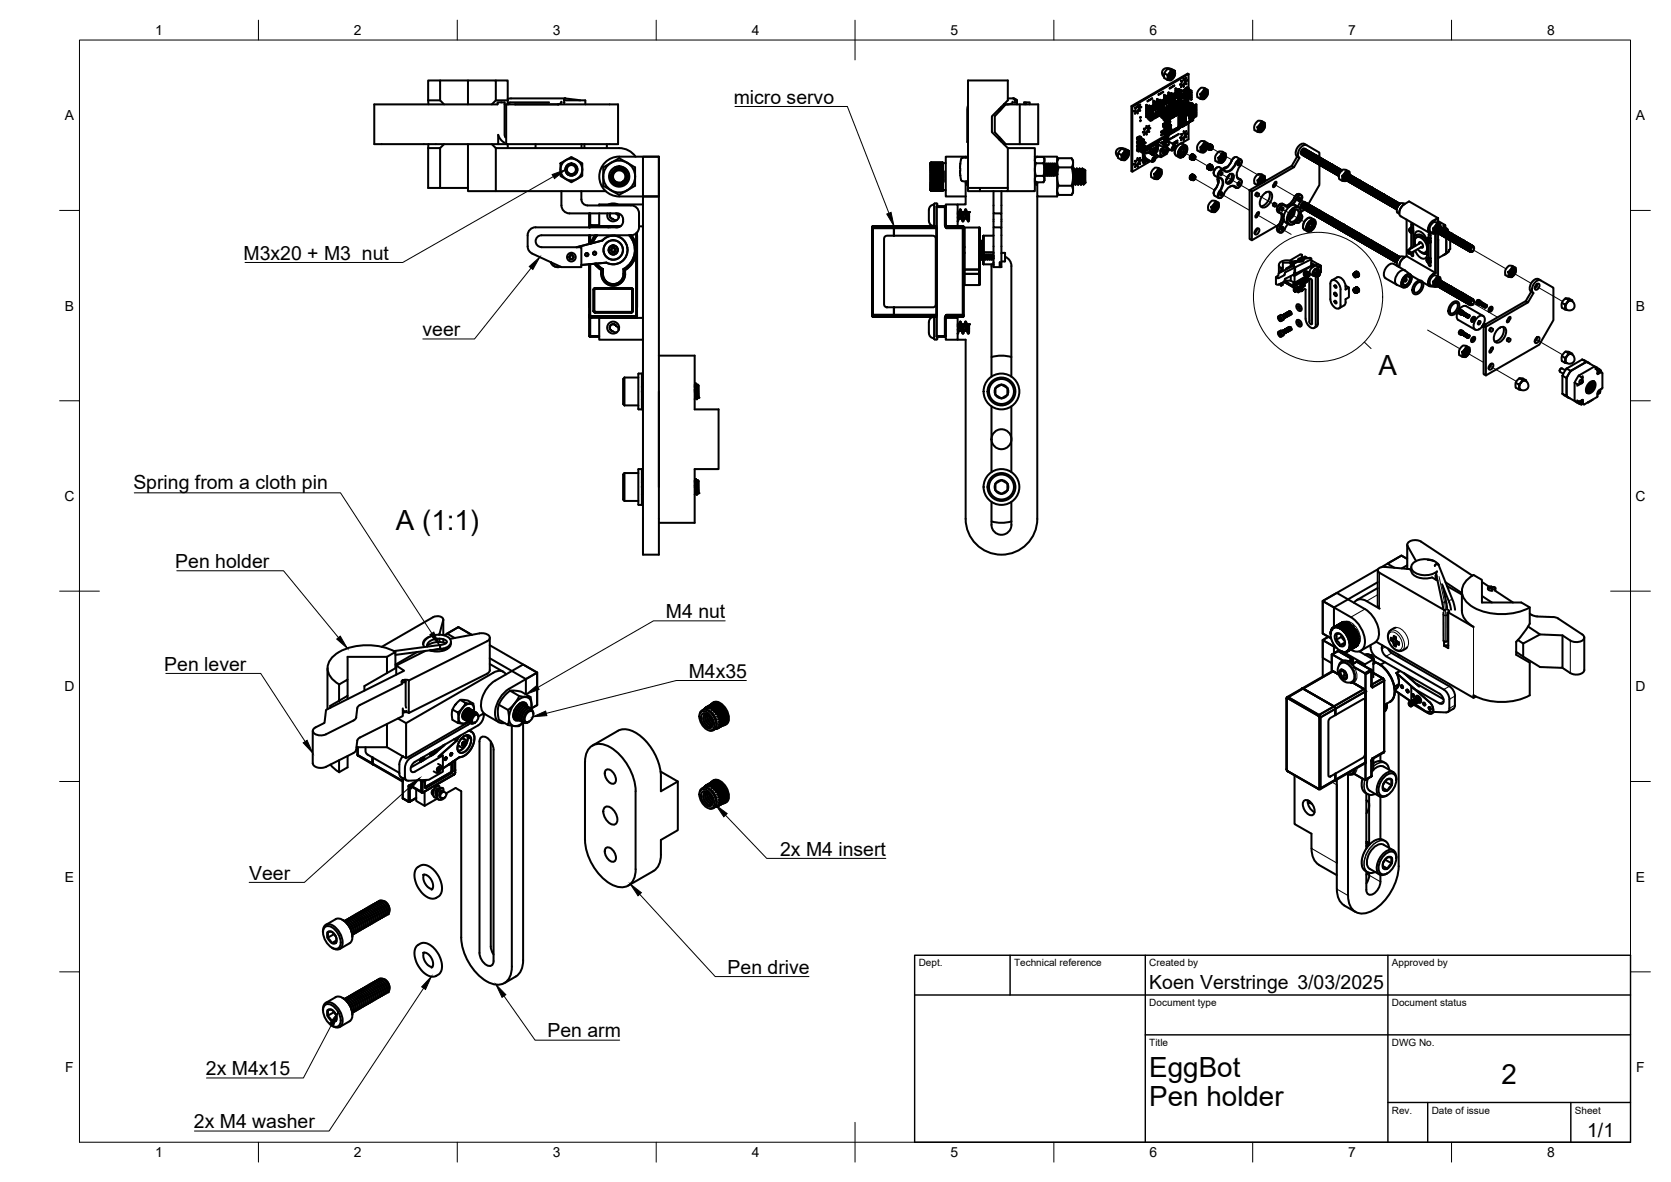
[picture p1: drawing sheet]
<svg xmlns="http://www.w3.org/2000/svg" width="420mm" height="297mm" viewBox="0 0 420 297" stroke-linecap="round" stroke-linejoin="round" font-family="sans-serif">
<defs><g id="words">
<g font-size="7">
<text x="346.6" y="94.2">A</text>
<text x="99.5" y="133.2">A (1:1)</text>
<text x="289" y="270.6">EggBot</text>
<text x="377.5" y="272.3">2</text>
<text x="289" y="278.1">Pen holder</text>
</g>
<g font-size="4.9">
<text x="184.5" y="26.1">micro servo</text>
<text x="61.2" y="65.3">M3x20 + M3 nut</text>
<text x="106.2" y="84.5">veer</text>
<text x="33.5" y="122.8">Spring from a cloth pin</text>
<text x="44.1" y="142.7">Pen holder</text>
<text x="167.4" y="155.3">M4 nut</text>
<text x="41.3" y="168.5">Pen lever</text>
<text x="173.2" y="170.3">M4x35</text>
<text x="196.2" y="215">2x M4 insert</text>
<text x="62.6" y="221.1">Veer</text>
<text x="183" y="244.7">Pen drive</text>
<text x="289" y="248.5">Koen Verstringe 3/03/2025</text>
<text x="137.6" y="260.7">Pen arm</text>
<text x="51.8" y="270.2">2x M4x15</text>
<text x="48.7" y="283.5">2x M4 washer</text>
<text x="399.1" y="285.7">1/1</text>
</g>
<g font-size="3.5">
<text x="39" y="8.8">1</text>
<text x="89" y="8.8">2</text>
<text x="139" y="8.8">3</text>
<text x="189" y="8.8">4</text>
<text x="239" y="8.8">5</text>
<text x="289" y="8.8">6</text>
<text x="339" y="8.8">7</text>
<text x="389" y="8.8">8</text>
<text x="16.3" y="30.2">A</text>
<text x="411.3" y="30.2">A</text>
<text x="16.3" y="78">B</text>
<text x="411.3" y="78">B</text>
<text x="16.2" y="125.9">C</text>
<text x="411.2" y="125.9">C</text>
<text x="16.2" y="173.7">D</text>
<text x="411.2" y="173.7">D</text>
<text x="16.3" y="221.6">E</text>
<text x="411.3" y="221.6">E</text>
<text x="16.4" y="269.4">F</text>
<text x="411.4" y="269.4">F</text>
<text x="39" y="290.8">1</text>
<text x="89" y="290.8">2</text>
<text x="139" y="290.8">3</text>
<text x="189" y="290.8">4</text>
<text x="239" y="290.8">5</text>
<text x="289" y="290.8">6</text>
<text x="339" y="290.8">7</text>
<text x="389" y="290.8">8</text>
</g>
<g font-size="2.5">
<text x="231" y="242.9">Dept.</text>
<text x="255" y="242.9">Technical reference</text>
<text x="289" y="242.9">Created by</text>
<text x="350" y="242.9">Approved by</text>
<text x="289" y="252.8">Document type</text>
<text x="350" y="252.8">Document status</text>
<text x="289" y="262.9">Title</text>
<text x="350" y="262.9">DWG No.</text>
<text x="350" y="279.9">Rev.</text>
<text x="360" y="279.9">Date of issue</text>
<text x="396" y="279.9">Sheet</text>
</g>
</g></defs>
<!-- layer: Visible -->
<g fill="#000">
<circle cx="140.2" cy="26.2" r=".25"/>
<circle cx="287" cy="36.3" r=".25"/>
<circle cx="287.7" cy="38" r=".25"/>
<circle cx="289.1" cy="37.2" r=".25"/>
<circle cx="289.1" cy="37.3" r=".25"/>
<circle cx="289.1" cy="37.4" r=".25"/>
<circle cx="289.1" cy="38.3" r=".25"/>
<circle cx="289.1" cy="38.4" r=".25"/>
<circle cx="290" cy="38.7" r=".25"/>
<circle cx="290" cy="40" r=".25"/>
<circle cx="290" cy="39.9" r=".25"/>
<circle cx="290" cy="38.6" r=".25"/>
<circle cx="290.1" cy="38.5" r=".25"/>
<circle cx="290.3" cy="37.5" r=".25"/>
<circle cx="290.3" cy="38.5" r=".25"/>
<circle cx="290.4" cy="37.7" r=".25"/>
<circle cx="290.5" cy="38.3" r=".25"/>
<circle cx="290.5" cy="37.5" r=".25"/>
<circle cx="290.6" cy="37.6" r=".25"/>
<circle cx="290.6" cy="37.5" r=".25"/>
<circle cx="290.6" cy="37.4" r=".25"/>
<circle cx="290.6" cy="37.3" r=".25"/>
<circle cx="290.7" cy="37.5" r=".25"/>
<circle cx="290.8" cy="37.4" r=".25"/>
<circle cx="290.8" cy="36.2" r=".25"/>
<circle cx="290.8" cy="35.9" r=".25"/>
<circle cx="290.8" cy="37.2" r=".25"/>
<circle cx="290.8" cy="36.1" r=".25"/>
<circle cx="290.8" cy="36" r=".25"/>
<circle cx="290.8" cy="37.3" r=".25"/>
<circle cx="290.9" cy="37.3" r=".25"/>
<circle cx="290.9" cy="37.4" r=".25"/>
<circle cx="291" cy="37.3" r=".25"/>
<circle cx="291" cy="37.2" r=".25"/>
<circle cx="291.4" cy="27.3" r=".25"/>
<circle cx="291.4" cy="27.7" r=".25"/>
<circle cx="291.4" cy="26.9" r=".25"/>
<circle cx="291.4" cy="26.5" r=".25"/>
<circle cx="291.4" cy="28.2" r=".25"/>
<circle cx="291.4" cy="26.1" r=".25"/>
<circle cx="291.9" cy="38" r=".25"/>
<circle cx="292.3" cy="35.8" r=".25"/>
<circle cx="292.4" cy="35.7" r=".25"/>
<circle cx="292.5" cy="37.9" r=".25"/>
<circle cx="292.5" cy="38.5" r=".25"/>
<circle cx="292.5" cy="35.7" r=".25"/>
<circle cx="292.5" cy="38.6" r=".25"/>
<circle cx="292.5" cy="37.7" r=".25"/>
<circle cx="292.5" cy="31.4" r=".25"/>
<circle cx="292.6" cy="35.7" r=".25"/>
<circle cx="292.6" cy="36.5" r=".25"/>
<circle cx="292.7" cy="34.8" r=".25"/>
<circle cx="292.7" cy="36.2" r=".25"/>
<circle cx="292.8" cy="36.7" r=".25"/>
<circle cx="292.8" cy="34.8" r=".25"/>
<circle cx="292.8" cy="34.9" r=".25"/>
<circle cx="292.8" cy="38.2" r=".25"/>
<circle cx="292.8" cy="37.7" r=".25"/>
<circle cx="292.8" cy="31.2" r=".25"/>
<circle cx="292.9" cy="30.6" r=".25"/>
<circle cx="292.9" cy="30.3" r=".25"/>
<circle cx="292.9" cy="31.2" r=".25"/>
<circle cx="292.9" cy="35.6" r=".25"/>
<circle cx="292.9" cy="36.7" r=".25"/>
<circle cx="293" cy="36.3" r=".25"/>
<circle cx="293" cy="34.6" r=".25"/>
<circle cx="293" cy="34.8" r=".25"/>
<circle cx="293" cy="38.7" r=".25"/>
<circle cx="293.1" cy="34.6" r=".25"/>
<circle cx="293.1" cy="36.4" r=".25"/>
<circle cx="293.1" cy="35.5" r=".25"/>
<circle cx="293.1" cy="36.5" r=".25"/>
<circle cx="293.2" cy="35.4" r=".25"/>
<circle cx="293.2" cy="34.9" r=".25"/>
<circle cx="293.3" cy="35.4" r=".25"/>
<circle cx="293.3" cy="34.9" r=".25"/>
<circle cx="293.3" cy="34.7" r=".25"/>
<circle cx="293.3" cy="31.8" r=".25"/>
<circle cx="293.3" cy="32.6" r=".25"/>
<circle cx="293.3" cy="38.2" r=".25"/>
<circle cx="293.4" cy="30.1" r=".25"/>
<circle cx="293.4" cy="33.7" r=".25"/>
<circle cx="293.4" cy="34.8" r=".25"/>
<circle cx="293.5" cy="33" r=".25"/>
<circle cx="293.5" cy="25.4" r=".25"/>
<circle cx="293.6" cy="33.1" r=".25"/>
<circle cx="293.6" cy="32.4" r=".25"/>
<circle cx="293.6" cy="32.9" r=".25"/>
<circle cx="293.7" cy="34" r=".25"/>
<circle cx="293.8" cy="31.4" r=".25"/>
<circle cx="293.8" cy="29.9" r=".25"/>
<circle cx="293.8" cy="31.9" r=".25"/>
<circle cx="293.9" cy="32.6" r=".25"/>
<circle cx="293.9" cy="30.8" r=".25"/>
<circle cx="293.9" cy="31.3" r=".25"/>
<circle cx="294" cy="33" r=".25"/>
<circle cx="294" cy="33.5" r=".25"/>
<circle cx="294" cy="30.2" r=".25"/>
<circle cx="294" cy="30.7" r=".25"/>
<circle cx="294" cy="31.3" r=".25"/>
<circle cx="294.1" cy="30.6" r=".25"/>
<circle cx="294.1" cy="33.3" r=".25"/>
<circle cx="294.1" cy="29.7" r=".25"/>
<circle cx="294.2" cy="32.6" r=".25"/>
<circle cx="294.2" cy="31.5" r=".25"/>
<circle cx="294.3" cy="32.4" r=".25"/>
<circle cx="294.5" cy="33.1" r=".25"/>
<circle cx="294.5" cy="29.5" r=".25"/>
<circle cx="294.8" cy="32.9" r=".25"/>
<circle cx="294.9" cy="37.1" r=".25"/>
<circle cx="295" cy="37.1" r=".25"/>
<circle cx="295.2" cy="29.1" r=".25"/>
<circle cx="295.6" cy="28.9" r=".25"/>
<circle cx="295.6" cy="32.5" r=".25"/>
<circle cx="295.9" cy="28.6" r=".25"/>
<circle cx="295.9" cy="32.3" r=".25"/>
<circle cx="296.3" cy="26" r=".25"/>
<circle cx="296.3" cy="28.5" r=".25"/>
<circle cx="296.3" cy="32.1" r=".25"/>
<circle cx="296.4" cy="23.8" r=".25"/>
<circle cx="296.6" cy="31.9" r=".25"/>
<circle cx="297" cy="28" r=".25"/>
<circle cx="297.3" cy="29.9" r=".25"/>
<circle cx="297.3" cy="29.7" r=".25"/>
<circle cx="297.3" cy="29.1" r=".25"/>
<circle cx="297.3" cy="30.2" r=".25"/>
<circle cx="297.3" cy="30" r=".25"/>
<circle cx="297.3" cy="29.6" r=".25"/>
<circle cx="297.3" cy="27.8" r=".25"/>
<circle cx="297.4" cy="30" r=".25"/>
<circle cx="297.4" cy="29.5" r=".25"/>
<circle cx="297.4" cy="29" r=".25"/>
<circle cx="297.4" cy="30.2" r=".25"/>
<circle cx="297.4" cy="29.9" r=".25"/>
<circle cx="297.4" cy="29.4" r=".25"/>
<circle cx="297.4" cy="29.6" r=".25"/>
<circle cx="297.4" cy="29.2" r=".25"/>
<circle cx="297.4" cy="29.8" r=".25"/>
<circle cx="297.4" cy="29.7" r=".25"/>
<circle cx="297.4" cy="29.3" r=".25"/>
<circle cx="297.4" cy="29.1" r=".25"/>
<circle cx="297.5" cy="24.6" r=".25"/>
<circle cx="297.6" cy="22.9" r=".25"/>
<circle cx="297.6" cy="23" r=".25"/>
<circle cx="297.6" cy="30" r=".25"/>
<circle cx="297.6" cy="29.8" r=".25"/>
<circle cx="297.6" cy="29.6" r=".25"/>
<circle cx="297.6" cy="29.7" r=".25"/>
<circle cx="297.6" cy="29.4" r=".25"/>
<circle cx="297.6" cy="29.2" r=".25"/>
<circle cx="297.6" cy="29.5" r=".25"/>
<circle cx="297.6" cy="29.1" r=".25"/>
<circle cx="297.6" cy="29.3" r=".25"/>
<circle cx="297.7" cy="29.3" r=".25"/>
<circle cx="297.7" cy="29.9" r=".25"/>
<circle cx="297.7" cy="29.4" r=".25"/>
<circle cx="297.7" cy="29.2" r=".25"/>
<circle cx="297.7" cy="29.6" r=".25"/>
<circle cx="297.7" cy="29.5" r=".25"/>
<circle cx="297.7" cy="27.6" r=".25"/>
<circle cx="297.9" cy="22.8" r=".25"/>
<circle cx="297.9" cy="23.6" r=".25"/>
<circle cx="297.9" cy="24.5" r=".25"/>
<circle cx="297.9" cy="29" r=".25"/>
<circle cx="297.9" cy="30.2" r=".25"/>
<circle cx="297.9" cy="29.7" r=".25"/>
<circle cx="297.9" cy="28.9" r=".25"/>
<circle cx="297.9" cy="29.8" r=".25"/>
<circle cx="297.9" cy="29.4" r=".25"/>
<circle cx="297.9" cy="23.7" r=".25"/>
<circle cx="297.9" cy="30" r=".25"/>
<circle cx="297.9" cy="29.2" r=".25"/>
<circle cx="297.9" cy="30.3" r=".25"/>
<circle cx="297.9" cy="30.4" r=".25"/>
<circle cx="297.9" cy="30.1" r=".25"/>
<circle cx="297.9" cy="28.8" r=".25"/>
<circle cx="297.9" cy="28.7" r=".25"/>
<circle cx="297.9" cy="29.9" r=".25"/>
<circle cx="297.9" cy="30.5" r=".25"/>
<circle cx="297.9" cy="29.6" r=".25"/>
<circle cx="297.9" cy="29.3" r=".25"/>
<circle cx="297.9" cy="29.5" r=".25"/>
<circle cx="297.9" cy="29.1" r=".25"/>
<circle cx="298" cy="30.2" r=".25"/>
<circle cx="298" cy="30" r=".25"/>
<circle cx="298" cy="29.9" r=".25"/>
<circle cx="298" cy="29.3" r=".25"/>
<circle cx="298.1" cy="27.4" r=".25"/>
<circle cx="298.8" cy="27" r=".25"/>
<circle cx="299" cy="28.2" r=".25"/>
<circle cx="299" cy="28.3" r=".25"/>
<circle cx="299" cy="29.7" r=".25"/>
<circle cx="299" cy="29.6" r=".25"/>
<circle cx="299.1" cy="28.5" r=".25"/>
<circle cx="299.1" cy="28.2" r=".25"/>
<circle cx="299.1" cy="28.4" r=".25"/>
<circle cx="299.1" cy="28.1" r=".25"/>
<circle cx="299.1" cy="29.6" r=".25"/>
<circle cx="299.1" cy="28.7" r=".25"/>
<circle cx="299.1" cy="29" r=".25"/>
<circle cx="299.1" cy="29.8" r=".25"/>
<circle cx="299.1" cy="28.6" r=".25"/>
<circle cx="299.1" cy="28.3" r=".25"/>
<circle cx="299.1" cy="29.5" r=".25"/>
<circle cx="299.1" cy="28.9" r=".25"/>
<circle cx="299.1" cy="28.8" r=".25"/>
<circle cx="299.1" cy="29.2" r=".25"/>
<circle cx="299.1" cy="29.7" r=".25"/>
<circle cx="299.1" cy="26.8" r=".25"/>
<circle cx="299.3" cy="39.9" r=".25"/>
<circle cx="299.5" cy="28" r=".25"/>
<circle cx="299.5" cy="26.6" r=".25"/>
<circle cx="299.5" cy="28.1" r=".25"/>
<circle cx="299.5" cy="28.9" r=".25"/>
<circle cx="299.5" cy="29.3" r=".25"/>
<circle cx="299.5" cy="28.8" r=".25"/>
<circle cx="299.6" cy="29.2" r=".25"/>
<circle cx="299.6" cy="28.6" r=".25"/>
<circle cx="299.6" cy="28.9" r=".25"/>
<circle cx="299.6" cy="28.1" r=".25"/>
<circle cx="299.6" cy="28" r=".25"/>
<circle cx="299.6" cy="27.8" r=".25"/>
<circle cx="299.6" cy="29" r=".25"/>
<circle cx="299.6" cy="29.1" r=".25"/>
<circle cx="299.6" cy="28.5" r=".25"/>
<circle cx="299.6" cy="27.9" r=".25"/>
<circle cx="299.6" cy="28.2" r=".25"/>
<circle cx="299.6" cy="28.3" r=".25"/>
<circle cx="299.6" cy="28.4" r=".25"/>
<circle cx="299.8" cy="28.7" r=".25"/>
<circle cx="299.8" cy="28.5" r=".25"/>
<circle cx="299.8" cy="27.9" r=".25"/>
<circle cx="299.9" cy="30" r=".25"/>
<circle cx="299.9" cy="26.4" r=".25"/>
<circle cx="299.9" cy="29.7" r=".25"/>
<circle cx="300" cy="38.9" r=".25"/>
<circle cx="300.1" cy="39" r=".25"/>
<circle cx="303.9" cy="37.5" r=".25"/>
<circle cx="304.2" cy="37.6" r=".25"/>
<circle cx="304.3" cy="36.4" r=".25"/>
<circle cx="304.5" cy="36.4" r=".25"/>
<circle cx="329.3" cy="39.9" r=".25"/>
<circle cx="331.1" cy="39.2" r=".25"/>
<circle cx="234" cy="43.3" r=".25"/>
<circle cx="234" cy="44.4" r=".25"/>
<circle cx="234" cy="43.1" r=".25"/>
<circle cx="234" cy="40.9" r=".25"/>
<circle cx="234" cy="45.2" r=".25"/>
<circle cx="234" cy="44.6" r=".25"/>
<circle cx="234" cy="43.8" r=".25"/>
<circle cx="237.1" cy="44.4" r=".25"/>
<circle cx="237.1" cy="45.7" r=".25"/>
<circle cx="237.1" cy="43.1" r=".25"/>
<circle cx="237.1" cy="43.3" r=".25"/>
<circle cx="237.1" cy="43.8" r=".25"/>
<circle cx="237.1" cy="44.1" r=".25"/>
<circle cx="237.1" cy="44.6" r=".25"/>
<circle cx="237.1" cy="44.9" r=".25"/>
<circle cx="237.1" cy="45.2" r=".25"/>
<circle cx="237.1" cy="43.6" r=".25"/>
<circle cx="237.1" cy="45.4" r=".25"/>
<circle cx="237.1" cy="47.8" r=".25"/>
<circle cx="243.7" cy="53.3" r=".25"/>
<circle cx="265.7" cy="43.8" r=".25"/>
<circle cx="288" cy="40.2" r=".25"/>
<circle cx="288.3" cy="40.4" r=".25"/>
<circle cx="288.4" cy="40.4" r=".25"/>
<circle cx="288.4" cy="40.3" r=".25"/>
<circle cx="299.5" cy="40" r=".25"/>
<circle cx="299.5" cy="45.1" r=".25"/>
<circle cx="299.8" cy="40.1" r=".25"/>
<circle cx="299.8" cy="45.2" r=".25"/>
<circle cx="300" cy="43.9" r=".25"/>
<circle cx="300.1" cy="44" r=".25"/>
<circle cx="303.9" cy="42.6" r=".25"/>
<circle cx="304.2" cy="42.7" r=".25"/>
<circle cx="304.3" cy="41.4" r=".25"/>
<circle cx="304.5" cy="41.5" r=".25"/>
<circle cx="329.1" cy="57.5" r=".25"/>
<circle cx="329.2" cy="57.6" r=".25"/>
<circle cx="329.3" cy="53.3" r=".25"/>
<circle cx="330.1" cy="55.9" r=".25"/>
<circle cx="330.2" cy="55.9" r=".25"/>
<circle cx="330.4" cy="40.6" r=".25"/>
<circle cx="330.4" cy="54" r=".25"/>
<circle cx="330.9" cy="40.9" r=".25"/>
<circle cx="331.6" cy="52.9" r=".25"/>
<circle cx="333.9" cy="42.6" r=".25"/>
<circle cx="334.6" cy="54.6" r=".25"/>
<circle cx="334.8" cy="54.7" r=".25"/>
<circle cx="334.8" cy="41.3" r=".25"/>
<circle cx="336.9" cy="57.7" r=".25"/>
<circle cx="337.4" cy="58" r=".25"/>
<circle cx="337.6" cy="56.3" r=".25"/>
<circle cx="337.8" cy="56.4" r=".25"/>
<circle cx="338.1" cy="45" r=".25"/>
<circle cx="339.4" cy="59.2" r=".25"/>
<circle cx="339.4" cy="45.8" r=".25"/>
<circle cx="340.4" cy="46.4" r=".25"/>
<circle cx="340.4" cy="59.8" r=".25"/>
<circle cx="341" cy="46.7" r=".25"/>
<circle cx="341.7" cy="58.7" r=".25"/>
<circle cx="341.7" cy="45.3" r=".25"/>
<circle cx="344" cy="48.4" r=".25"/>
<circle cx="344.3" cy="48.6" r=".25"/>
<circle cx="344.7" cy="47" r=".25"/>
<circle cx="344.8" cy="47.1" r=".25"/>
<circle cx="347" cy="50.2" r=".25"/>
<circle cx="347.3" cy="50.4" r=".25"/>
<circle cx="347.5" cy="50.5" r=".25"/>
<circle cx="347.7" cy="48.8" r=".25"/>
<circle cx="347.9" cy="48.9" r=".25"/>
<circle cx="349.5" cy="51.6" r=".25"/>
<circle cx="350.4" cy="52.1" r=".25"/>
<circle cx="350.5" cy="52.2" r=".25"/>
<circle cx="350.9" cy="52.4" r=".25"/>
<circle cx="351.7" cy="51.1" r=".25"/>
<circle cx="361.8" cy="56.9" r=".25"/>
<circle cx="362.9" cy="59.4" r=".25"/>
<circle cx="364.7" cy="58.6" r=".25"/>
<circle cx="364.8" cy="58.7" r=".25"/>
<circle cx="246.8" cy="64.3" r=".25"/>
<circle cx="322.7" cy="79.1" r=".25"/>
<circle cx="323" cy="79" r=".25"/>
<circle cx="323.1" cy="79.8" r=".25"/>
<circle cx="323.3" cy="78.8" r=".25"/>
<circle cx="323.4" cy="79.6" r=".25"/>
<circle cx="323.7" cy="79.4" r=".25"/>
<circle cx="324" cy="79.3" r=".25"/>
<circle cx="324.1" cy="79.2" r=".25"/>
<circle cx="324.3" cy="79.1" r=".25"/>
<circle cx="324.4" cy="79" r=".25"/>
<circle cx="324.6" cy="78.9" r=".25"/>
<circle cx="325.3" cy="71" r=".25"/>
<circle cx="325.4" cy="71" r=".25"/>
<circle cx="326.2" cy="71.3" r=".25"/>
<circle cx="326.5" cy="65.7" r=".25"/>
<circle cx="326.5" cy="71.1" r=".25"/>
<circle cx="327.1" cy="65.6" r=".25"/>
<circle cx="327.1" cy="71.7" r=".25"/>
<circle cx="327.1" cy="71.6" r=".25"/>
<circle cx="327.2" cy="71.7" r=".25"/>
<circle cx="328.3" cy="70.1" r=".25"/>
<circle cx="328.3" cy="70.4" r=".25"/>
<circle cx="328.4" cy="70.3" r=".25"/>
<circle cx="328.4" cy="70.4" r=".25"/>
<circle cx="328.5" cy="69.2" r=".25"/>
<circle cx="328.6" cy="69.2" r=".25"/>
<circle cx="328.7" cy="68.6" r=".25"/>
<circle cx="328.7" cy="69.3" r=".25"/>
<circle cx="328.8" cy="69.3" r=".25"/>
<circle cx="331" cy="69.1" r=".25"/>
<circle cx="331.4" cy="68.4" r=".25"/>
<circle cx="340.7" cy="68.5" r=".25"/>
<circle cx="340.7" cy="72.4" r=".25"/>
<circle cx="341" cy="60.1" r=".25"/>
<circle cx="341" cy="72.2" r=".25"/>
<circle cx="341.1" cy="73.5" r=".25"/>
<circle cx="341.4" cy="69.5" r=".25"/>
<circle cx="344" cy="61.8" r=".25"/>
<circle cx="344.3" cy="62" r=".25"/>
<circle cx="344.7" cy="60.4" r=".25"/>
<circle cx="347" cy="63.5" r=".25"/>
<circle cx="347.3" cy="63.8" r=".25"/>
<circle cx="347.5" cy="63.9" r=".25"/>
<circle cx="347.7" cy="62.2" r=".25"/>
<circle cx="349.5" cy="65" r=".25"/>
<circle cx="350.4" cy="65.5" r=".25"/>
<circle cx="350.5" cy="65.6" r=".25"/>
<circle cx="350.9" cy="65.8" r=".25"/>
<circle cx="351.7" cy="64.5" r=".25"/>
<circle cx="362.9" cy="72.7" r=".25"/>
<circle cx="364" cy="73.3" r=".25"/>
<circle cx="364.5" cy="73.7" r=".25"/>
<circle cx="364.5" cy="60.3" r=".25"/>
<circle cx="364.7" cy="72" r=".25"/>
<circle cx="366.4" cy="74.8" r=".25"/>
<circle cx="366.4" cy="61.4" r=".25"/>
<circle cx="367" cy="75.1" r=".25"/>
<circle cx="367.3" cy="73.5" r=".25"/>
<circle cx="367.5" cy="75.4" r=".25"/>
<circle cx="367.5" cy="62" r=".25"/>
<circle cx="367.5" cy="78.9" r=".25"/>
<circle cx="367.6" cy="79" r=".25"/>
<circle cx="367.7" cy="73.7" r=".25"/>
<circle cx="367.7" cy="60.3" r=".25"/>
<circle cx="367.7" cy="79" r=".25"/>
<circle cx="367.8" cy="60.4" r=".25"/>
<circle cx="367.9" cy="79.1" r=".25"/>
<circle cx="367.9" cy="79.2" r=".25"/>
<circle cx="368" cy="78.5" r=".25"/>
<circle cx="368.1" cy="78.6" r=".25"/>
<circle cx="368.3" cy="78.7" r=".25"/>
<circle cx="368.3" cy="79.4" r=".25"/>
<circle cx="368.4" cy="74.1" r=".25"/>
<circle cx="368.5" cy="78.8" r=".25"/>
<circle cx="368.5" cy="79.5" r=".25"/>
<circle cx="368.6" cy="79.5" r=".25"/>
<circle cx="368.7" cy="78.9" r=".25"/>
<circle cx="368.7" cy="79.6" r=".25"/>
<circle cx="368.8" cy="79.7" r=".25"/>
<circle cx="368.9" cy="79.7" r=".25"/>
<circle cx="369" cy="79.8" r=".25"/>
<circle cx="369" cy="79.1" r=".25"/>
<circle cx="369.1" cy="79.1" r=".25"/>
<circle cx="369.3" cy="79.2" r=".25"/>
<circle cx="369.3" cy="79.3" r=".25"/>
<circle cx="370.2" cy="76.6" r=".25"/>
<circle cx="370.2" cy="63.2" r=".25"/>
<circle cx="371.9" cy="76.4" r=".25"/>
<circle cx="372" cy="76.5" r=".25"/>
<circle cx="372.1" cy="76.5" r=".25"/>
<circle cx="372.2" cy="76.6" r=".25"/>
<circle cx="372.3" cy="76.6" r=".25"/>
<circle cx="372.3" cy="76" r=".25"/>
<circle cx="372.4" cy="76" r=".25"/>
<circle cx="372.6" cy="76.1" r=".25"/>
<circle cx="372.6" cy="76.8" r=".25"/>
<circle cx="372.8" cy="76.2" r=".25"/>
<circle cx="372.9" cy="76.9" r=".25"/>
<circle cx="373" cy="76.3" r=".25"/>
<circle cx="373" cy="76.4" r=".25"/>
<circle cx="373.1" cy="77.1" r=".25"/>
<circle cx="373.3" cy="77.2" r=".25"/>
<circle cx="373.4" cy="76.6" r=".25"/>
<circle cx="373.5" cy="76.6" r=".25"/>
<circle cx="373.6" cy="76.7" r=".25"/>
<circle cx="373.7" cy="76.7" r=".25"/>
<circle cx="175.6" cy="99.9" r=".25"/>
<circle cx="243.7" cy="81.5" r=".25"/>
<circle cx="322.6" cy="83.1" r=".25"/>
<circle cx="322.7" cy="83" r=".25"/>
<circle cx="322.9" cy="82.9" r=".25"/>
<circle cx="323" cy="82.9" r=".25"/>
<circle cx="323.3" cy="82.7" r=".25"/>
<circle cx="323.6" cy="82.5" r=".25"/>
<circle cx="323.7" cy="83.4" r=".25"/>
<circle cx="323.8" cy="82.4" r=".25"/>
<circle cx="324" cy="83.2" r=".25"/>
<circle cx="324.3" cy="83" r=".25"/>
<circle cx="324.6" cy="82.9" r=".25"/>
<circle cx="367.5" cy="84" r=".25"/>
<circle cx="367.6" cy="84.1" r=".25"/>
<circle cx="367.7" cy="84.1" r=".25"/>
<circle cx="367.8" cy="83.5" r=".25"/>
<circle cx="367.9" cy="84.2" r=".25"/>
<circle cx="368.1" cy="84.3" r=".25"/>
<circle cx="368.1" cy="83.6" r=".25"/>
<circle cx="368.3" cy="83.7" r=".25"/>
<circle cx="368.5" cy="83.8" r=".25"/>
<circle cx="368.5" cy="84.5" r=".25"/>
<circle cx="368.6" cy="84.6" r=".25"/>
<circle cx="368.7" cy="84" r=".25"/>
<circle cx="368.7" cy="84.7" r=".25"/>
<circle cx="368.8" cy="84.7" r=".25"/>
<circle cx="368.9" cy="84.8" r=".25"/>
<circle cx="369" cy="84.8" r=".25"/>
<circle cx="369.3" cy="84.3" r=".25"/>
<circle cx="372.9" cy="82" r=".25"/>
<circle cx="372.9" cy="82.1" r=".25"/>
<circle cx="373.1" cy="81.4" r=".25"/>
<circle cx="373.2" cy="81.5" r=".25"/>
<circle cx="373.3" cy="81.6" r=".25"/>
<circle cx="175.6" cy="123.9" r=".25"/>
<circle cx="334.8" cy="158.3" r=".25"/>
<circle cx="334.8" cy="158.1" r=".25"/>
<circle cx="337.8" cy="156.3" r=".25"/>
<circle cx="339.2" cy="156.7" r=".25"/>
<circle cx="339.9" cy="157.2" r=".25"/>
<circle cx="340.1" cy="157.4" r=".25"/>
<circle cx="340.7" cy="158.2" r=".25"/>
<circle cx="340.9" cy="158.5" r=".25"/>
<circle cx="341" cy="158.7" r=".25"/>
<circle cx="341.1" cy="159" r=".25"/>
<circle cx="341.2" cy="159.2" r=".25"/>
<circle cx="341.4" cy="159.7" r=".25"/>
<circle cx="341.5" cy="159.9" r=".25"/>
<circle cx="178.3" cy="177.4" r=".25"/>
<circle cx="338" cy="163.9" r=".25"/>
<circle cx="341.2" cy="162.2" r=".25"/>
<circle cx="341.5" cy="160.2" r=".25"/>
<circle cx="341.6" cy="160.4" r=".25"/>
<circle cx="343.3" cy="173.8" r=".25"/>
<circle cx="344.9" cy="172.3" r=".25"/>
<circle cx="105.7" cy="191.4" r=".25"/>
<circle cx="110.1" cy="192.9" r=".25"/>
<circle cx="116.1" cy="185.5" r=".25"/>
<circle cx="118.5" cy="181.8" r=".25"/>
<circle cx="178.3" cy="197" r=".25"/>
<circle cx="344.9" cy="191" r=".25"/>
<circle cx="345.1" cy="190.6" r=".25"/>
<circle cx="97.5" cy="229.8" r=".25"/>
<circle cx="97.5" cy="249.4" r=".25"/>
</g>
<g fill="none" stroke="#000" stroke-width=".51">
<path d="M293.5 18.8l-.7-.4v1.2l.7 .5M293.5 18.8v1.3M293.7 17.3l-.9 1.1M294.1 17.3a1.27 1.27 0 0 0-1.7 .3 1.27 1.27 0 0 0 .3 1.8M294.3 18.6l-.3 .5M294.3 18.1l.2-.2a.55 .55 0 0 1 .9 .2 1.54 1.54 0 0 1-1.6 2l-.1-.9zM294.3 18.5l-.3 .6M294.3 18.5l.5-.3a.82 .82 0 0 1 .1 1 .82 .82 0 0 1-.8 .4l-.1-.4zM294.5 18.7l-.3 .5M294.5 17.7l-1 1.1M294.7 18.8l-.3 .5M294.7 18.3a.69 .69 0 0 1 0 .8 .69 .69 0 0 1-.7 .3v-.1l.4-.5a.34 .34 0 0 1 .2-.5 .34 .34 0 0 1 .5 .3l-.3 .8"/>
<path d="M294.8 18.9l-.3 .5M294.9 18.8l-.3-.5a.8 .8 0 0 1-.6 1.1M294.9 18.8l-.2 .4M295 18.5a1.17 1.17 0 0 1-.7 1.2l.4-.3 .2-.6M295.4 17.8l-.8-.5h-.9l.9 .4a.66 .66 0 0 1 .8 .2 .66 .66 0 0 1 0 .8l-.1 .5a1.2 1.2 0 0 1-1.8 .9M297.6 19.7h.1M297.9 20l-.1 .9-.7 .5M298.3 19.6h.1M298.9 18.6v3.5M107.7 25.2h3l1 1M107.7 25.2v-5h3v5M107.7 37.2v10h10"/>
<path d="M107.7 25.2v1M107.7 36.2v1M110.7 20.2h7M110.7 37.2v10M111.7 36.2l-1 1h-3M117.7 36.2v11.8h7M123.7 36.2l1 1M124.7 25.2v-5h-7v6M124.7 20.2h3v5M124.7 37.2v10.8h27.6M124.7 37.2h31l2 .4 1.2 .8 .9 1M124.7 25.2h3"/>
<path d="M124.7 25.2l-1 1M125.3 33.9v2.3h-31.2v-10h31v-.5h1.8v8.2l.1 .6M125.3 36.2h2M125.3 33.9a3.4 3.4 0 0 0 1.5 1.9M126.9 26.2h.4M127.3 26.2h28.1v10h-28.1zM127.6 36.2l.1 1M127.7 24.9l14.4-.2 3.8 .5M127.7 25.2l-.1 1M128.2 25.7l-.4 .5M134.7 36.2v1M138 25.7h-9.5l-.9 .3"/>
<path d="M141.1 25.6l.1 .2-.8 .4h-10.9M141.9 25.6v.2zM141.9 25.6v.2M142.1 24.7l-.3 .5h5.4v1M146.2 36.2v1M146.9 36.2v1M152.6 36.2v1M242.8 39.6v-.2h-5v10h5M242.8 39.4h.6M243.2 35.7h.2zM243.4 26.5l-.2 .9v8.3M243.4 20.2h10v5l-4 4v4l4 4v10h-10z"/>
<path d="M243.4 39.7h-1.4l-.4 .4M251.3 27.3v.6M251.3 34.5v.6M251.4 35.2h.3M251.7 26.9v.6M251.7 35v.5M252.4 36.2h4M252.9 26.2l-2.8 3v4l2.8 3M253.4 37.2h6.8v10.8h-6.8M253.4 24.7h1.3M254.6 25.6l.1 .2-.6 .3-1.7 .1h8.6v10h-4.6M254.8 24.7l.4 .5"/>
<path d="M254.8 24.7l.9 .5M255.2 25.2h.5v1M255.2 25.8v-.2v.2M256.4 26.2v10M257.9 25.7h-.4v.5M257.9 26.2v-.5h1v.5M260.2 39.4h.6M260.5 39.4h1.9a1.37 1.37 0 0 1 0 1.6h-1.9a1.37 1.37 0 0 1 0-1.6zM260.5 39.4l-.3 .5M260.8 39.4h5v10h-5v-3.6M262.4 39.4l.2 .5v5.5l-.2 .4M266.2 39.8h3.3a2.03 2.03 0 0 1 0 2.3h-3.3a2.03 2.03 0 0 1 0-2.3z"/>
<path d="M266.2 39.8l-.4 .6M269.5 39.8a4 4 0 0 1 .3 2.8v4a3.2 3.2 0 0 1-.3 2.4M281.9 38.9l-.7-.4v1.2l.7 .5M281.9 38.9v1.3M282.1 37.3l-.9 1.2M282.5 37.3a1.27 1.27 0 0 0-1.7 .4 1.27 1.27 0 0 0 .3 1.8M282.7 38.7l-.3 .4M282.7 38.6l-.3 .5M282.7 38.2l.3-.2a.55 .55 0 0 1 .8 .2 1.54 1.54 0 0 1-1.5 1.9l-.2-.8zM282.7 38.6l-.3 .6M282.9 38.7l-.3 .6M282.9 37.8l-1 1.1"/>
<path d="M282.9 38.4l-.1 .6-.4 .4a.35 .35 0 0 0 .3 .2 .35 .35 0 0 0 .4-.3M282.9 38.4a.38 .38 0 0 1 .5 .1 .38 .38 0 0 1 .1 .4l-.3 .6M282.9 38.4v.5l-.5 .5M283 38.4l.2 .1 .1 .5-.6 .8M283 38.4a.75 .75 0 0 1-.6 1.1 .8 .8 0 0 0 .6-1.1zM283.1 38.8l-.3 .6M283.1 38.4l.2 .4-.2 .5M283.2 39.5l.3-.4a.47 .47 0 0 0-.3-.8l-.4 .3-.3 .4-.1 .5 .4 .3M283.2 39.5l-.4 .3M283.2 39l-.3 .5M283.3 38.8l-.2 .5M283.4 38.6a1.19 1.19 0 0 1-.7 1.2"/>
<path d="M283.8 37.9l-.8-.5-.9-.1 .9 .5a.66 .66 0 0 1 .8 .2 .66 .66 0 0 1 0 .8l-.1 .5a1.2 1.2 0 0 1-1.8 .9M284.5 26.7v16.3l.2 .1 4.6-2.6M284.5 26.7l14.1-8.2 .3 .1-14.2 8.2zM284.7 26.8v16.3M285.1 27.9h.1M285.4 28.5h.1M285.4 27h.1M285.8 26.9l.7-.2a.97 .97 0 0 1-.9 1.5l-.2-.4zM285.9 37.5l.3 .2M285.9 36.6l.3 .2M285.9 35.6l.3 .2M285.9 34.6l.3 .2"/>
<path d="M285.9 37.5l.4 .2M285.9 36.5l.4 .2M285.9 35.5l.4 .2M285.9 34.6l.4 .2M286 39.7h.1M286 28.4h.1M286 26.3h.1M286.3 37.3l.3 .2M286.3 36.3l.3 .2M286.3 35.3l.3 .2M286.3 34.4h-.1M286.3 26.7l-.1 .8-.7 .6"/>
<path d="M286.4 37.8l.9 .4-.1 .1zM286.4 37.8l.9 .4M286.4 36.8l.9 .4M286.4 35.8l.9 .5M286.4 34.9l.8 .6-.8-.6 .9 .4-.1 .2M286.6 37.5l-.4-.2-.3 .2v.4l.3 .2M286.6 37.1l-.4 .2M286.6 36.6l-.4-.2-.3 .2v.3l.3 .2M286.6 36.1l-.4 .3M286.6 35.6l-.4-.2-.3 .2v.3l.3 .2M286.6 35.1l-.4 .3M286.6 37.1l.3 .2"/>
<path d="M286.6 36.1l.3 .3M286.6 35.1l.3 .3M286.6 34.6l-.4-.2-.3 .2v.4l.3 .2M286.6 36.2l.4 .1-.7 .4-.1 .4 .3-.1M286.6 27.7h.1M286.6 39.7h.1M286.6 26.3h.1M286.6 37.1h.1M286.6 35.1v.1M286.6 34.6l-.4 .2v.4l.3-.1M286.7 37.6l.8 .5-.8-.5 1 .4-.2 .1M286.7 36.6l.8 .6-.8-.6 1 .4-.2 .2"/>
<path d="M286.7 35.6l.8 .6-.8-.6 1 .5-.2 .1M286.7 34.7l.9 .6-.9-.6 1 .4-.1 .2M286.8 30.2l-.1 .3zM286.8 29.4l-.1 .2zM286.8 35l.5 .2v.2M286.8 37l.5 .1M286.8 36l.5 .2v.2M286.9 37.7l-.2 .2M286.9 36.8l-.2 .1M286.9 35.8l-.2 .1M286.9 34.9l-.2 .1M286.9 26.9h.1"/>
<path d="M286.9 34.4l-.3 .2-.3-.2 .3-.2 .4 .2v.3M287 37.3a.76 .76 0 0 0-.7 .8l.2-.1M287 35.3l-.7 .4-.1 .4 .3-.1M287 36.9h.1M287.1 36.4l.9 .4M287.1 36.4v.1l.8 .5M287.1 36.8l.5 .1M287.2 37.5l-.2 .1M287.2 36.6l-.2 .1M287.2 35.6l-.2 .1M287.3 38.3h-.1M287.3 37.3l-.1 .1"/>
<path d="M287.3 35.4v-.1l.7 .5M287.3 37.4l.7 .4M287.3 36.1l-.1 .1M287.3 35.1l-.2 .1M287.3 38.2v.1M287.3 37.2l-.9-.4 .8 .6 .1-.1M287.3 37.2v.1M287.3 36.3l-.9-.5 1.6 1M287.3 36.3v.1M287.3 38.3h.1M287.3 36.4h.1M287.3 37.3v.1"/>
<path d="M287.3 37.1l-.2 .1M287.3 36.6v.1M287.4 37.6v.2M287.4 38v2.8l.2 .2M287.4 33.2h.1M287.4 37.2l1 .4-.1 .1zM287.4 37.4l.2 .1M287.6 36.1v.1M287.6 38.1v2.9l1.3-.8M287.6 37.3l-.2 .1M287.6 37.7v.3M287.7 33.8h.1"/>
<path d="M287.7 32.3h.1M287.6 37.2l.8 .4M287.6 37.8v.2M287.7 38l-.1 .2M287.7 37l-.1 .2M287.7 35.1v.1M287.7 37.1h-.1M287.7 36.9l-.2 .1M287.7 38v.1zM287.7 38h.1M287.7 38v.1M287.7 38l.1 .1"/>
<path d="M287.7 37.4l-.1 .1M287.8 37.6l.1 .1M287.8 36.9l.9 .5M287.8 37.9v.1M287.8 37.9v.2M287.8 37.5l-.2 .1M287.8 37.9l-.2 .1M287.8 36.9l.8 .6M287.8 38h.1M287.9 38h.1M287.9 38h-.1M287.9 37.9v.1"/>
<path d="M288 37.1l-.2 .1M288 36.9l.7 .5M288 35.9v.1M288 37.9h-.1M288 36.7l-.1 .1M288 37.6v.2M288 37.8l-.9-.5 .8 .6 .1-.1M288 37.8v.1M288 36.8l-.1 .2M288 36.9l-.1 .1M288 35.8l-.9-.4 .8 .6M288 35.8l-.1 .2"/>
<path d="M288 35.9l-.1 .1M288.1 32.2l.6-.2a.97 .97 0 0 1-.8 1.5l-.2-.4zM288.1 37.2l-.2 .1M288.2 29.3l.5 .3M288.2 28.9l.5 .3M288.2 28.5l.5 .3M288.2 28.1l.5 .3M288.2 27.7l.5 .3M288.2 27.2l.5 .3M288.2 26.8l.5 .3M288.2 26.4l.5 .3M288.3 31.7h.1"/>
<path d="M288.3 33.7h.1M288.3 37.3l-.1 .2M288.3 29.2l.4 .3M288.3 28.8l.4 .3M288.3 28.4l.4 .3M288.3 28l.4 .2M288.3 27.6l.4 .2M288.3 27.2l.4 .2M288.3 26.8l.4 .2M288.3 26.3l.5 .3M288.3 37.7h.1M288.3 38.6l.6-.2 1.5 .9a.91 .91 0 0 1-.8 1.4l-1.6-1-.1-.5"/>
<path d="M288.3 28.4l-.1 .2 .9 .4v.3l-.4-.2 .1-.4M288.3 27.6l-.1 .1 .9 .5v.3l-.4-.2 .1-.4M288.3 26.3l-.1 .2 .9 .5v.2l-.4-.2 .1-.3M288.3 28l-.1 .2 .5 .3M288.3 29.3l-.1 .1 .5 .3M288.3 26.8l-.1 .1 .5 .3M288.3 27.2l-.1 .1 .5 .3M288.3 28.8l-.1 .2 .5 .3M288.3 37.6v.1M288.3 37.3v.2M288.4 37.6l-.1 .1M288.4 37.4l-.1 .1"/>
<path d="M288.4 37.2l.3-.1v.2M288.5 37.1v.1M288.6 25.3l-.1 .2zM288.6 32l-.1 .9-.7 .5M288.6 37.5l-.2 .1M288.7 37.5h-.1M288.7 37.4l-.1 .1M288.7 37l-.3 .1 .4-.1-.1 .5-.4 .2M288.7 29v.1M288.8 26.7l.2-.2 .4 .2-.3 .2zM288.8 29.6l-.1 .4 .4 .1v-.2l-.4-.2M288.8 29.2l-.1 .3 .4 .2v-.3l-.4-.1"/>
<path d="M288.8 28.3l-.1 .4 .4 .2v-.3l-.4-.2M288.8 27.5l-.1 .4 .4 .2v-.3l-.4-.2M288.8 27.1l-.1 .4 .4 .2v-.3l-.4-.2M288.8 38.4a.8 .8 0 0 0-1 .3 .8 .8 0 0 0 .3 1.1M288.9 33h.1M288.9 31.6h.1M288.9 25.1v.2zM289.1 36.9l.1 .1v1.5l-.1-.1zM289.1 26.9l.2 .1v3.4l-.2-.2zM289.1 37.4h.1M289.1 37.2v.1M289.1 37.2h.1"/>
<path d="M289.1 37.3h.1M289.1 38.3h.1M289.1 38.4h.1M289.1 38.3v.1M289.1 37.3v.1M289.2 32.2h.1M289.2 38.5l.4 .2M289.3 36.7l-.2 .2M289.3 24.9l-.1 .2zM289.3 38.7h.1M289.4 30.1l.2 .1M289.4 29.7l.2 .1"/>
<path d="M289.4 29.3l.2 .1M289.4 28.9l.2 .1M289.4 28.5h.2M289.4 28l.2 .1M289.4 27.6l.2 .1M289.4 27.2l.2 .1M289.4 30l.2 .1M289.4 29.6l.2 .1M289.4 29.2l.2 .1M289.4 28.8l.2 .1M289.4 28.3l.2 .1M289.4 27.9l.2 .1"/>
<path d="M289.4 27.5l.2 .1M289.4 27.1l.2 .1M289.4 38.6h.1M289.5 36.8l-.3 .2M289.5 30h.2M289.5 29.5l.2 .1M289.5 29.1l.2 .1M289.5 28.7l.2 .1M289.5 28.3l.2 .1M289.5 27.9l.2 .1M289.5 27.5h.2M289.5 27l.2 .1"/>
<path d="M289.5 30v.1M289.5 29.5v.2M289.5 29.1v.2M289.5 28.7v.2M289.5 28.3v.1M289.5 27.9v.1M289.5 27.5v.1M289.5 27.1v.1M289.6 27.7h.1M289.6 27.3h.1M289.6 27.2v.1M289.6 27.6v.1"/>
<path d="M289.6 28v.1M289.6 28.4v.1M289.6 28.9v.1M289.6 29.3v.1M289.6 29.7v.1M289.6 30.1v.1M289.6 38.7v.1M289.6 30.1h.1M289.6 30.2h.1M289.6 29.7h.1M289.6 29.8h.1M289.6 29.3h.1"/>
<path d="M289.6 29.4h.1M289.6 28.9h.1M289.6 29h.1M289.6 28.1h.1M289.6 27.2h.1M289.6 38.8h.1M289.6 30h-.2l.1 .2-.2 .2M289.6 29.6h-.2l.1 .1M289.6 29.2h-.2l.1 .1M289.6 28.7h-.2l.1 .2M289.6 28.3h-.2l.1 .2M289.6 27.9h-.2l.1 .2"/>
<path d="M289.6 27.5h-.2l.1 .2M289.6 27.1h-.2l.1 .2M289.7 24.7l-.1 .2zM289.7 29.6l-.1 .2 .3-.2v.1M289.7 29.2v.1M289.7 28.8v.1M289.7 28h.1M289.7 27.5v.1M289.7 27.1v.1M289.7 30l-.1 .1M289.7 29.6l-.1 .1M289.7 29.2l-.1 .1"/>
<path d="M289.7 28.8l-.1 .1M289.7 28.4h-.1M289.7 28h-.1M289.7 27.5l-.1 .1M289.7 27.1l-.1 .1M289.7 28.4l-.1 .2zM289.7 28.2h.1M289.7 27.4l.3 .1zM289.7 27.2h.3M289.7 28.1h.1M289.7 29.1h.2l-.1 .3M289.7 37.4l1.4-.8v1.4l-1.4 .8z"/>
<path d="M289.8 28.5l-.1 .1M289.8 28.4l-.2 .1M289.8 28.3l-.1 .1M289.8 28.2l-.1 .2M289.8 27.9l-.1 .1M289.8 28.1l-.1 .1M289.8 27.8v.1M289.8 28h.1M289.8 28.1h.1M289.8 28.2h.1M289.8 28.3h.1M289.8 28.4h.1"/>
<path d="M289.8 28.5h.1M289.8 28.6h.1M289.8 38.7h.1M289.8 27.9h.1M289.8 28h-.1M289.8 38.5h.1M289.8 38.7v.1M289.8 29.2v.2zM289.8 29.9l.1-.1-.1 .2M289.8 29.4l.1-.1-.1 .1M289.8 26.9l.1 .2M289.8 27.7v.1"/>
<path d="M289.8 28.7h.1M289.8 29.7v.2M289.8 29.2v.2M289.8 37.8v.3zM289.8 29.8v.1M289.8 27.8h.1M289.8 37.8v.3M289.9 27.3l.1-.1-.1 .3-.2-.3 .2 .3M289.9 38.5l-.1 .1M289.9 26.9v.2M289.9 38.7h.1M289.9 39.7l.3-.2a.46 .46 0 0 1 .1 .6 .46 .46 0 0 1-.6 .2z"/>
<path d="M289.9 38.7h-.1M289.9 27.7h.1M289.9 26.9l.1-.1 .1 .2h-.2zM289.9 38h-.1M289.9 27.9v.8M289.9 29.7l-.1 .1M289.9 29.7l-.1 .2v-.1M289.9 29.6l-.1 .1M289.9 29.1l-.1 .1M290 27.6l-.1 .2M290 27.6h-.1M290 38.7l-.3 .1"/>
<path d="M290 37.7l-.1 .3M290 28.9l.1 .3M290 27.2h-.3l.2 .1M290 27.6l-.1 .2v-.2M290 37.8l-.1 .2M290 25.9l.4 .2M290 25.5l.5 .3M290 27.2l-.1 .1M290 37.8v.1M290 27.2l.1 .2M290 27.6v.1M290 39.7v.1"/>
<path d="M290 25.4l.6 .2M290 26.2l.2 .1M290 25.8l.5 .3M290 27.7h.1M290 38.6h.1M290 39.9h.1M290 38.6v.1M290 28.9l.2-.1 .1 .2-.1 .1zM290 27.6h.1M290 27.2h.3v.1l-.1 .1zM290 37.9v-.2l-.1 .3M290.1 26.1l.1 .1"/>
<path d="M290.1 25.7l.4 .3M290.1 25.3l.5 .3M290.1 38.6l-.1 .1M290.1 27.6v.1M290.1 38.6h.1M290.1 29l.2-.1 .1 .1M290.1 26.8l-.3 .1 .3-.1-.2 .3M290.1 26.2l-.1 .1M290.1 25.7l-.1 .2M290.1 25.3l-.1 .2M290.1 27.5v.1M290.1 27.5v.2l.1-.2"/>
<path d="M290.1 37.7v.2l-.1-.1M290.1 37.7l-.1 .2M290.1 37.7l.1 .2M290.2 38.5l-.2 .1M290.2 37.6l-.2 .3M290.2 28.7h.1M290.2 28.6l-.1 .2zM290.2 26.7h.2zM290.2 26.7l.1 .1M290.2 26.9l.2 .1zM290.2 27.5h.1M290.2 27.6h.1"/>
<path d="M290.2 38.5v.1M290.2 38.5l-.1 .1M290.2 40h.1M290.2 27.4v.2M290.2 36.1l-.9 .6 .2 .1 .9-.6M290.2 37.7v.1l.1-.1M290.2 38.4v.1M290.3 38.5h-.1M290.3 27.5h-.1M290.3 37.5v.2M290.3 37.5l-.1 .2M290.3 27.5h.1"/>
<path d="M290.3 39.6l.1 .4M290.3 37.6l-.1 .2M290.3 27v.1M290.3 29.3l.1 .1M290.3 27.4v.1M290.3 27.4v.1v-.1M290.3 29.4v.1h.3M290.3 40l-.2 .4h-.3M290.3 29l.1 .4M290.3 37.7l-.1 .1M290.4 28.9l-.2-.1 .2 .2M290.4 29.2v.2"/>
<path d="M290.4 29l.3-.2 .1 .2M290.4 27.5h-.1M290.4 38.4h.1M290.4 27.5h.1M290.4 38.4h-.2M290.4 27.2l-.2-.1 .2 .2h-.3M290.4 37.7h.1M290.4 27.3v.2M290.4 27.3v.1M290.4 37.6v.1M290.4 37.5v.1M290.4 26.7l-.1 .3-.1-.3 .2 .1-.1 .2"/>
<path d="M290.4 27.4l.2 .1v.8l-.7 .4-.1-.1M290.4 27.4h.1M290.5 26.5v.3l.2 .2v-.3M290.5 29.4h.1M290.5 29.2v.2M290.5 29.4v.1M290.5 37.4l-.1 .1M290.5 37.4v.2M290.5 38.3l-.3 .2M290.6 29.1h.1M290.5 29.1l.1 .1M290.5 37.6l-.1 .1"/>
<path d="M290.5 29.3v.1M290.5 29.5h.1M290.6 26.9l.1 .1 .1-.1M290.6 27.1l.2 .1zM290.6 37.4v.2zM290.6 37.4h.1M290.6 25.6l.2-.1 .4 .2-.3 .1zM290.6 29h.2zM290.6 29h.1M290.6 28.4l.2 .1M290.6 27.5h.1M290.6 38.3l.1-.1 .1 .7 1 .6"/>
<path d="M290.6 38.3h-.1M290.6 29.3l.1 .1M290.6 26.9h.2M290.6 37.5v.1M290.6 27.5l-.7 .4-.1-.1M290.6 37.3v.2M290.6 37.4v.1M290.6 36.2h.1M290.6 35.8v.1zM290.7 29.4h-.1M290.7 29.2h.1M290.7 36.2l-.5-.1h.3l.2 .2"/>
<path d="M290.7 36.3l.2-.1-.2 .1M290.7 36.1v.2M290.7 36.3l.2-.1v.2M290.7 29.3h.1M290.7 28.6l.1-.1-.1 .3-.1-.3 .1 .3-.1-.1h.2l-.1 .1M290.7 35.9l.1 .3M290.7 35.9h.2zM290.7 35.9l.1 .1M290.7 29.1h.1M290.7 29v.1M290.7 29.4h.1M290.7 37.4v.1"/>
<path d="M290.8 37.5h.1M290.7 29l-.2 .3M290.7 29.3v.1M290.8 35.9v.3zM290.8 36.4l.1 .1M290.8 37.2l-.1 .3zM290.8 29.1h.1M290.8 29.2l-.1 .1M290.8 25.9l-.3-.2 .1 .3M290.8 29l.1 .2M290.8 29.1v.1M290.8 28.2h.3l-.2 .2 .2-.1v.2l-.3 .1"/>
<path d="M290.8 37.3l-.1 .1M290.8 37.4h-.1M290.8 37.4h.1M290.8 37.4l-.1 .1M290.8 36h.1M290.8 26.9h.1M290.8 29.1h-.1l-.1 .2M290.8 29.2v.1M290.8 26.9l-.1 .3-.1-.2h.2l-.1 .3M290.8 28.5l-.2-.1 .1 .2M290.8 28.5h-.1M290.9 37.4h.1"/>
<path d="M290.9 36.1h.1M290.9 35.7v.1zM290.9 28.4v.2zM290.9 26.9v.2zM290.9 28.6l.2-.1-.2 .2M290.9 37.3h.1M290.9 35.8v-.2l-.3 .3M290.9 35.9v.3l-.2 .1M290.9 36.1l-.1 .1M290.9 26.3l.3 .1zM290.9 28.3l-.1 .1M290.9 28.3v.3"/>
<path d="M290.9 26.8l-.1 .4M290.9 36.1l-.2 .1 .2-.1M290.9 28.8l.2 .1M290.9 37.3v.1M290.9 36.5h.1M290.9 25.4l.5 .3M290.9 29.2l-.2 .3-.2-.1M291 37.2l-.1 .1M291 37.3h.1M291 37.3l-.1 .1M291 28.9v.2l.1-.1-.1 .1M291 24.9l.5 .3-.1 .4 .4 .2v-.3l-.9-.6"/>
<path d="M291 25.3l.4 .3M291 28.9v.2M291 39l-.6 .3M291 25.3l-.1 .1 .5 .4M291 24.9l-.1 .1 .5 .3M291.1 26.7l-.2 .4h.2l-.2 .1M291.1 28.2l-.2 .1M291.1 36.6l-.4-.3-1.5 .8 .5 .3M291.1 28.9v.3l.2-.1-.2 .1v-.3l.3-.1v.2v-.2zM291.1 28.9h-.1M291.1 36.3l1.4 .8v-.8M291.1 28.9l-.1 .3"/>
<path d="M291.1 28.9l-.1 .2M291.1 28.8l-.1 .1M291.2 29.1h.2M291.2 26.9l.2 .1M291.2 27l.2 .1M291.2 26.1h.2M291.2 25.7l-2.1 1.2M291.2 26.6l.2 .1M291.2 26.6h.1M291.3 28.9l.2 .1h-.3M291.3 28.5l.2 .1h-.3M291.3 28.1l.2 .1-.3-.1"/>
<path d="M291.3 27.7l.2 .1-.3-.1M291.3 27.2l.2 .2-.3-.1M291.3 26.8l.1 .2M291.3 26.4l.1 .2M291.3 26l.1 .1M291.3 26.6h-.1M291.3 36.4h.1M291.3 26l-.1 .1 .2 .2M291.3 26.9v.1M291.3 27.3l-.1 .1h.2M291.3 27.7l-.1 .1 .2 .1M291.3 28.1l-.1 .1 .2 .1"/>
<path d="M291.3 28.9v.2M291.3 28.5l-.1 .1 .2 .1M291.3 23.7v.2zM291.4 26.3l.1 .1M291.4 26.7v.2M291.4 27.1l.1 .2M291.4 27.5l.1 .2M291.4 27.9l.1 .2M291.4 28.3v.3M291.4 28.8v.2M291.4 26.1v.2M291.4 26.6v.1"/>
<path d="M291.4 27v.1M291.4 27h.1M291.4 26.6h.1M291.4 26.1v.1M291.4 26.5l-.2-.1-.1 .3v-.3l-.3 .2-.2-.1 .3-.2 .2 .1v.3l-.3 .2v-.3l-.3-.1 .3 .1v.3M291.4 28.5h-.2l.1 .2M291.4 27.7h-.2l.1 .2M291.4 26.9h-.2l.1 .1M291.4 25.8l.4 .1v.3l-.5-.3-.1 .2 .1 .1M291.4 39.3l-.8 .5M291.4 29.1h.1M291.4 28.7h.1"/>
<path d="M291.4 28.3h.1M291.4 27.9h.1M291.4 27.4h.1M291.4 26.2h.1M291.4 29.2l-1.8 1 .1-.2M291.4 25.8l.1 .2M291.4 25.8l-2.1 1.2M291.5 27.8l.3 .2v.3l-.5-.3-.1 .2 .1 .1M291.5 27.4l.3 .2v.3l-.4-.2M291.5 26.5l.3 .3v.2l-.4-.2M291.5 29v.1M291.5 28.6h.1"/>
<path d="M291.5 28.2h.1M291.5 26.9v.1M291.5 26.1v.1M291.5 25.2l.2-.1 .4 .2-.3 .1zM291.5 26.9h-.1M291.5 25.6l-.1 .1M291.5 27l.3 .2v.3l-.5-.3-.1 .2h.1M291.5 28.3l.3 .1v.3l-.4-.2M291.5 26.2l.3 .1v.3l-.4-.2M291.6 36.5l-.5 .3M291.7 23.5v.2zM291.8 25.4l.2 .2v3.3l-.2-.1z"/>
<path d="M291.9 37.6l1.5-.9v1.9l-1.6 .9zM291.9 38v1.4M292 29.4l.9 .5M292 29.5l.6 .3M292 33l.6 .4M292 33.1l.6 .4M292 29.1v.1zM292 33.9v.2zM292 33.2v.2zM292.1 23.3l-.1 .1zM292.1 29.3l.6 .4M292.1 33l.6 .3"/>
<path d="M292.1 28.6h.2M292.1 27.8h.2M292.1 27.4h.2M292.1 26.6h.2M292.1 35.8l.5 .1-.3-.1 .1 .1h-.2l.1 .1zM292.1 35.8l.3 .1M292.1 26.2l.2 .1M292.1 28.1l.2 .1M292.1 27.7l.2 .1M292.1 27.3l.2 .1M292.1 26.9l.2 .1M292.1 26.5l.2 .1"/>
<path d="M292.1 26.1h.2M292.1 25.6l.2 .1M292.1 25.7l.2 .2M292.2 37.5l-.3 .2v.3M292.2 35.9l.1 .1M292.2 27.7l.2 .1M292.2 26.8l.2 .1M292.2 28.5l.2 .1M292.2 28.1l.2 .1M292.2 27.2l.2 .1M292.2 26.4l.2 .1M292.2 26l.2 .1"/>
<path d="M292.2 25.6l.2 .1M292.3 28.5l-.1 .2M292.3 28.1l-.1 .1M292.3 27.7l-.1 .1M292.3 27.3l-.1 .1M292.3 26.9l-.1 .1M292.3 26.4l-.1 .2M292.3 26l-.1 .2M292.3 25.6l-.1 .2M292.3 35.8l.3 .1M292.3 28.2h-.2M292.3 27h-.2"/>
<path d="M292.3 28.3h.1M292.3 27.9h.1M292.3 27.8h.1M292.3 26.7h.1M292.3 26.3h.1M292.3 28.6l.1 .1M292.3 25.7l.1 .1M292.3 28.2l.1 .1M292.3 25.9h.1M292.3 27.4h.1M292.3 27.5h.1M292.3 27h.1"/>
<path d="M292.3 26.6h.1M292.3 25.7v.2M292.3 26.1v.2M292.3 26.1l.1 .1M292.3 28.5h-.2l.1 .2M292.3 28.1h-.2l.1 .2M292.3 27.7h-.2l.1 .2M292.3 27.3h-.2l.1 .1M292.3 26.9h-.2l.1 .1M292.3 26.5l-.2-.1 .1 .2M292.3 26h-.2l.1 .2M292.3 25.6h-.2l.1 .2"/>
<path d="M292.3 33.1l.1 .1M292.3 35.8l.1 .1M292.4 28.8l-.4 .1M292.4 29.2l.9 .5M292.4 29.3l.4 .3M292.4 32.8l.5 .4M292.4 32.9l.4 .3M292.4 28.2h.1M292.4 27.8h.1M292.4 27.3v.1M292.4 26.9v.2l.1-.1M292.4 26.5v.1"/>
<path d="M292.4 26.1h.1M292.4 25.7h.1M292.4 26.9h.1M292.4 26.5h.1M292.4 28.6h-.1M292.4 28.2h-.1M292.4 27.8h-.1M292.4 27.3l-.1 .1M292.4 26.9l-.1 .1M292.4 26.5l-.1 .1M292.4 26.1h-.1M292.4 25.7h-.1"/>
<path d="M292.4 33.7l-.1 .1zM292.4 28.9l-.1 .1zM292.4 26.7v.1M292.4 35.7l.3 .1zM292.4 35.7h.2zM292.4 25.7h.3l-.2 .2-.1-.2 .1 .2M292.4 27h.1M292.4 26.6v.1M292.4 28.2h.3M292.4 27.6l.3 .1M292.4 31.4l.1 .3zM292.4 23.1v.1z"/>
<path d="M292.4 31.2l.2 .1M292.4 31.7h.1M292.4 29.1l.6 .4M292.4 32.8l.5 .2M292.4 34.8h.1M292.5 31.6h.1M292.5 31.3v.1M292.5 31.3l.1 .1M292.5 27.1h-.2M292.5 26.8l-.1 .1M292.5 26.4l-.1 .1M292.5 26.6l-.1 .1"/>
<path d="M292.5 26.7l-.1 .1M292.5 25.4l.3-.1v.2v-.2zM292.5 25.4l.1 .2M292.5 26.4h.1M292.5 26.5h.1M292.5 26.6h.1M292.5 26.7h.1M292.5 26.8h.1M292.5 26.9v.1M292.5 27v.1M292.5 27.1v.1M292.5 27.1h.1"/>
<path d="M292.5 27h.1M292.5 26.5l-.1 .1M292.5 26.6v.1M292.5 26.7v.1M292.5 34.8l-1.3 .7M292.5 27.1l-.1 .1zM292.5 26.8l-.1 .1zM292.5 27.7v.2zM292.5 28.3l.2-.1-.2 .3zM292.5 27.9h.2l-.2 .1M292.5 31.4v.3M292.5 34.7l1.4 .8-1.4 .8-1.4-.8"/>
<path d="M292.5 31.7h.1M292.5 26.2h.1M292.5 28.2v.3l.2-.1-.2 .1M292.5 28.2v.3l.2-.3M292.5 38.3l.3-.1-.3 .4zM292.5 26.3h.1M292.5 31.2h.1M292.5 25.9l.2-.1-.2 .2-.1-.2 .1 .3-.1-.1h.3l-.2 .1M292.5 31.4h.1M292.5 31.4l.1 .1M292.5 37.7h.3l-.3 .2zM292.5 38.3h.3l-.3 .2z"/>
<path d="M292.5 37.9h.1M292.6 26.2l-.1 .1M292.6 31.8l.1 .3zM292.6 31.6l-.1 .1M292.6 37.7h.1zM292.6 26.2h.1M292.6 27.2v.1M292.6 25.4l.2-.1v.2l-.2 .1zM292.6 33.3l.3 .2M292.6 31.8h.1M292.6 31.8l.2 .3M292.6 34.6v.2v-.2"/>
<path d="M292.6 26.3h.1M292.6 25.6h.1M292.6 36.6l.1 .1M292.6 35.7l.1 .1M292.7 26.2v.1zM292.7 27.6l-.2 .4-.1-.4 .1 .3M292.7 26.5v.8M292.7 37h.1M292.7 28.2h-.2M292.7 37l-.2 .1M292.7 26.1l-.1 .2M292.7 26.1l-.1 .1"/>
<path d="M292.7 25.7l-.2 .1M292.7 32.9l.1 .1M292.7 27.5h.2l-.1 .2-.1-.2 .1 .2M292.7 35.5l.2 .2zM292.7 35.5h.1M292.7 35.5l.2 .1-.1 .1M292.7 34.7v.2M292.7 34.7l.1 .1M292.7 24.8l.1 .1M292.7 24.4l.4 .3M292.7 24l.5 .3M292.7 34.7v.1"/>
<path d="M292.7 25.8l.2 .2zM292.7 25.8l.2 .2M292.7 26.1h.1M292.7 36.6l.1 .1M292.7 24.7l.2 .1M292.7 24.3l.5 .3M292.7 23.9l.5 .3M292.7 29l.9 .5M292.7 29.1l.5 .3M292.7 32.6l.2 .2M292.7 32.7l.2 .2M292.7 27.5l.2-.1 .1 .2-.1 .1z"/>
<path d="M292.7 31.2h.1M292.8 34.9h.1M292.7 37.7l-.1 .1M292.7 24.4l.1-.1 .4 .2M292.7 24l.1-.2 .5 .4M292.7 28.7v.1zM292.8 36.2l-.2 .3M292.8 25.7l.1 .3 .1-.1M292.8 25.7h.1l.1 .2M292.8 26.1l-.1 .1M292.8 35.5h.3zM292.8 35.6h.1z"/>
<path d="M292.8 35.5h.3M292.8 31.2l-.2 .1M292.8 36.7h.1M292.8 35.6v.1M292.8 31.7h.1M292.8 31l.1 .2M292.8 37.9v.2h-.3M292.8 24.7l.1 .1M292.8 25.3l-.2 .3M292.8 31.7l.1 .1zM292.8 34.8h.1M292.8 38.3l-.1-.1-.2 .4"/>
<path d="M292.8 38.3l-.3 .2M292.8 26.2h.1M292.8 31.2h.1M292.8 28.9l.6 .4M292.8 32.6h.1M292.8 32.1h-.1M292.8 31.7l-.2 .1M292.8 31l-.1 .1M292.8 36.7l.1 .1M292.8 27.6l.2-.2 .1 .2M292.8 37.7h-.3v.2M292.8 37.9h.1"/>
<path d="M292.8 37.9v.2h-.3h.3v-.2M292.8 31.2l-.2 .2M292.8 24.7l-.1 .1M292.8 26v.2M292.8 26l-.1 .1M292.8 34.5v.2zM292.9 35h.1M292.8 36.2l.1 .1M292.9 36.2l-.3 .4M292.9 34.7v-.2l-.3 .3M292.9 34.8h-.2M292.9 34.8v.1"/>
<path d="M292.9 36.7v.1M292.9 36.8h.1M292.9 27.2h.1M292.9 27.2l-.1 .1zM292.9 25.2h.2zM292.9 25.2l.1 .1M292.9 25.5h.2zM292.9 26l-.1 .2v-.1M292.9 30.3v.3M292.9 33.2l-.3 .2v.3l.3 .3v-.4l-.3-.2M292.9 31.2h.1M292.9 25.8h-.1"/>
<path d="M292.9 33.2h.1M292.9 25.7l.2 .2zM292.9 36.3l.1 .1M292.9 31.2h-.1M292.9 36.3h.1M292.9 29.9l.2 .1v4.2l-.2-.2v-4.1l6.8-4 .2 .2-6.8 3.9M292.9 31.5l-.4 .2M292.9 34.8v.2v-.2M292.9 32l-.1 .1M292.9 31.3l-.3 .2M292.9 34.8v.2M292.9 35l.2-.2z"/>
<path d="M292.9 36.7h.1M293 26l-.1 .1M293 35.4h.3zM293 36.3h.1M293 34.6v.2M293 34.6h.1M293 34.8h.1M293 26.1h.1M293 34.1l-5 2.9v-.3l-.5-.2M293 27.7l.1 .2M293 36.4l-.2 .3M293 25.6h.1"/>
<path d="M293 36.4h.1M293 34.6l.1 .1M293 25.9v.2M293 25.9v.2l.1-.2M293 37l-.8 .5M293 25.7l-.1 .1M293 38.7h.1M293 36.3l-.2 .4M293.1 27.4h-.2l.2 .2M293.1 27.5l.4-.2v.2M293.1 27.9v.2l.2-.1M293.1 34.6h-.1"/>
<path d="M293.1 27.6v.3M293.1 37h-.1M293.1 27.8v.1M293.1 34.7l.1 .1zM293.1 26h.1M293.1 36.4h.1M293.1 28.9l.5 .3M293.1 28.8l.9 .5M293.1 36.4l-.2 .4M293.1 34.6h.1M293.1 34.5h.1M293.1 34.5l-.1 .1"/>
<path d="M293.1 28.5v.1zM293.1 36.4l-.2 .3M293.1 25.9v.1M293.1 25.9h.1M293.1 35.4h.1M293.1 34.6l-.1 .2v-.2M293.1 25.2l-.1 .4-.1-.3h.2l-.1 .3M293.1 34.4l-.2 .3M293.1 37.2a1.19 1.19 0 0 1-1 1.8M293.2 26h.1v.9l-.6 .4-.2-.1M293.2 25.9h-.1M293.2 35.3l-.2 .1h.2"/>
<path d="M293.2 34.3l-.3 .2 .3-.2-.1 .2M293.2 34.8l-.3 .2M293.2 28.7l.5 .3M293.2 25.1v.2l.2 .2v-.3M293.2 27.9v.1M293.2 27.8v.1M293.2 28h.1M293.2 29.7l-.3-.2-.3 .3v.3l.3 .2v-.3l-.3-.2M293.2 31.8v.8M293.2 31.8h.1M293.3 27.7h.1M293.2 27.7h.1"/>
<path d="M293.2 32.6h.1M293.2 24.6h.1M293.2 27.8v.2M293.2 31.8l.1 .8M293.2 30.3h.1M293.2 34h.1M293.2 26h.1M293.3 25.4l.1 .1M293.3 25.7h.2zM293.3 27.9h.1M293.3 27h.2h-.2h.2l-.1 .3-.1-.3 .1 .3h-.1l.2-.1-.1 .1M293.3 26h.1"/>
<path d="M293.3 31.8h.1M293.3 33.3v.2M293.3 30.6v.2M293.3 34.9h.1M293.3 24.2l.2-.2 .4 .2-.3 .2zM293.3 27.6l.2-.1zM293.3 27.6h.1M293.3 31.7v.1M293.3 31.7h.1M293.3 31.7v.9l.2-.2M293.3 33.3l.1 .3M293.3 30.6l.1 .3"/>
<path d="M293.3 24.2l-.1 .1M293.3 30.3h.1M293.3 33.9h.1M293.3 31.8v.8M293.3 36.6l.1 .1M293.3 30.1l.1 .2M293.3 34.7v.2zM293.3 35.4h-.1M293.3 33.8l.1 .1M293.3 33.9l.1 .1M293.3 30.2v.1M293.3 33.8v.1"/>
<path d="M293.3 25.4h.2M293.3 38.2h.1M293.3 26l-.6 .5-.2-.2M293.3 33.1l.2 .3M293.3 30.4l.1 .3M293.3 30.4l.2 .2M293.3 34.8v.1M293.4 27.9h-.1M293.4 27.7h.1M293.4 34.2l.3-.2v.4l-.3 .3zM293.4 36.8l-.3 .2M293.4 33.6l.1 .1"/>
<path d="M293.4 27.7l-.1 .1M293.4 30.1l.1 .2M293.4 33.7v.2M293.4 30.1h.1M293.4 30.1l-.1 .2M293.4 33.7h.1M293.4 33.7l-.1 .2M293.4 31.7l.1 .1M293.4 31.7l-.1 .1M293.4 30h.1M293.4 30.1l-.1 .1M293.4 27.8h.1"/>
<path d="M293.4 30.1h-.1M293.4 33.7l-.1 .1M293.4 30h-.1M293.4 31.7h.1M293.4 31.7h-.1M293.4 31.4l.3 .1M293.4 31.4l.2 .1zM293.4 33.1v.1M293.4 30.4h.1M293.4 34.7v.1l.1-.1M293.4 34.7l.1 .1M293.4 27.6l.1 .1"/>
<path d="M293.4 27.6h.1M293.4 30.9h.1M293.4 33.6h.1M293.4 34.8h.1M293.4 32.9h.1M293.4 33.6l-.2 .2M293.4 28.6l.6 .3 .3-.2 .3 .2M293.4 31.7l.2-.2-.3 .2M293.4 32.9l-.1-.3 .3 .3M293.4 32.9l.1 .1M293.4 34.7v.1M293.4 33.9v.1"/>
<path d="M293.4 28.7l.5 .3M293.4 30.3l-.1 .1M293.4 27.5l-.2 .4M293.5 27.9h-.1M293.5 27.6l-.2 .3M293.5 31.7l.6-.5 .2 .1-.7 .4M293.5 33h.1M293.5 33.2h.1M293.6 30.4h.1M293.5 31.7h-.1M293.5 30.9h.1M293.5 34l-.4 .2"/>
<path d="M293.5 30.1h-.2l.1 .2M293.5 33.8h-.2l.1 .1M293.5 27.6l.1 .1M293.5 28.3l-.1 .1zM293.5 31.8h.1M293.5 33.4l.1 .1M293.5 30.6l.1 .2M293.5 30.3l-.1 .1M293.5 34.6l-.1 .2M293.5 37.5l.2-.2-.2 .3M293.5 34.6v.1M293.5 34.6v.2"/>
<path d="M293.5 27.6h.1M293.5 27.7l-.1 .1M293.5 24.4l-.3-.1v.3M293.5 25.4l-.1 .3-.1-.2h.2l-.1 .3M293.5 27.5v.4l-.3 .1M293.5 27.7h.1M293.5 26.8l.3-.1-.2 .2 .2-.1v.2l-.3 .1M293.5 30.3h.1M293.6 33.9h.1M293.5 32.9v.1M293.5 33.2h.1l-.1 .1M293.5 25.4l-.1 .1"/>
<path d="M293.5 30.3h-.1M293.5 28.5l.8 .6M293.5 33.8l.1 .1M293.5 31.7v.1M293.5 27.8v.1M293.5 31.7h.1M293.6 32.4h.1M293.5 32.9h.1M293.5 32.5l-.2 .1M293.5 33.5v.1M293.5 33.6h-.1M293.6 33.6h.1"/>
<path d="M293.6 33.2h.1M293.5 30.8l-.1 .1M293.6 30.8h.1M293.5 27l-.1 .1M293.5 33.3h.1M293.5 31.5v.1M293.5 34.7v.1M293.5 32.5l-.2 .2M293.5 30.6h.1M293.6 29.5l-.4-.2-.3 .3M293.6 31.9h.1M293.6 32.9h.1"/>
<path d="M293.6 32.6h-.3M293.6 30.4l-.1 .1M293.6 30.4v.1M293.6 31.9v1M293.6 31.8h.1M293.6 32.9l-.1 .1M293.6 34.3l-.1 .1zM293.6 33.6l.1 .1M293.6 26.9v.2zM293.6 25.4v.3zM293.6 27.1l.2-.1-.2 .2M293.6 31.7v.1"/>
<path d="M293.6 33.5h.1M293.6 33.3l-.1 .1M293.6 30.6h-.1M293.6 31.8v.1M293.6 30.1h.1M293.6 33.7v.1M293.6 30.6v.2M293.6 33.3v.3M293.6 24.8l.3 .1zM293.6 26.8l-.1 .2M293.6 26.8v.3M293.6 25.4l-.1 .3"/>
<path d="M293.6 34.6l-.1 .1M293.6 34.6h.1M293.6 34.7h.1M293.6 34.6l-.1 .2v-.1M293.6 34.6h-.1M293.6 37.2l-.1 .1M293.6 27.4h.3M293.6 33l.7-.5zM293.6 30.5l-.1 .1M293.6 31.5l-.2 .2M293.6 33.9h.2v.1M293.6 30.8v.1"/>
<path d="M293.7 33.6v.1M293.7 30l.1 .1M293.7 34.6l-.1 .1M293.7 34.6h.1M293.7 30.1h.1M293.7 33.7l.1 .1M293.7 31.4l-.1 .1h.1M293.7 27.5v.2l.2-.1h-.2M293.7 31.4l-.2 .1M293.7 27.4v.3M293.7 27.4v.2M293.7 31.6l-.3 .1"/>
<path d="M293.7 31.4v.1M293.7 33.6l.2 .1M293.7 31.9h.1M293.7 34l-.3 .2v.5M293.7 32.7h.1M293.8 29.9l.1 .2M293.8 29.9h.1M293.8 29.9l-.1 .2M293.8 31.4h.1M293.8 23.8l.5 .3M293.8 23.4l.5 .3M293.8 29.8h.1"/>
<path d="M293.8 35.2v.1M293.8 29.8h-.1M293.8 31.4v.1M293.8 31.9l-.1 .1M293.8 32.6v.1M293.8 32.9l-.4 .2M293.8 30.1l-.3 .2M293.8 35.5v-1.6l-5.5 3.2M293.8 23.7l.5 .3M293.8 23.3l.5 .3M293.8 30.2h.1M293.8 31.4l.1 .1"/>
<path d="M293.8 25.3l-.2 .4 .2-.1-.2 .1M293.8 28.4l.6 .3 .3-.2 .3 .2M293.8 36.4l-1.1 .6M293.8 26.7l-.2 .1M293.8 30.1l-.3 .1M293.8 28.5l.5 .3M293.8 32.6h.1M293.8 32l.2-.3-.3 .3M293.8 32.6v.2v-.1M293.8 32.6v.2M293.8 31.9v.1M293.8 32h.1"/>
<path d="M293.8 33.8l-.2 .1M293.8 29.9h-.2l.1 .2M293.8 28v.2zM293.8 23.2l.5 .4v.3l.3 .2v-.2l-.3-.2M293.8 30.1v.1M293.8 24.1l.5 .2M293.8 23.7l.5 .2M293.9 27.5v.2h.1h-.1v-.2l.2-.1v.1v-.1zM293.9 27.4l-.2 .1M293.9 32.6h.1M293.9 27.4l-.2 .3M293.9 27.4h-.2"/>
<path d="M293.9 30.1h.1M293.9 33.7h.1M293.9 32.8l-.6 .3 .1 .4M293.9 32.8l.2 .2M293.9 32.8v.2M293.9 30.1h-.1M293.9 30v.1M293.9 28.3l.8 .6M293.9 33.6v.1M293.9 33.7l-.1 .1M293.9 24.1l-.1 .1h.1M293.9 23.7l-.1 .1"/>
<path d="M293.9 23.3l-.1 .1M293.9 31.3l.2-.1zM293.9 35.6l1.4 .8a.91 .91 0 0 1-.8 1.4l-1-.6M293.9 35.5v.8l-.1 .1M293.9 31.4v.1M293.9 33.5h.1M293.9 33.2h.1M293.9 30.4l.1 .1M293.9 33.2l.1 .2-.2 .1zM293.9 30.5l.1 .2h-.2zM293.9 33.2l-.2 .2 .1 .4M293.9 30.4l-.2 .1 .1 .3"/>
<path d="M293.9 27.6l.3 .1M293.9 27.2h.3M293.9 26.8h.3M293.9 26.4h.3M293.9 26h.3M293.9 29.3l-.3-.2-.3 .3M293.9 31.3h.1M293.9 32.9h.1M293.9 32.9l-.3 .3M293.9 30.2l-.3 .3M293.9 25.4l.2 .1M293.9 25.5l.2 .1"/>
<path d="M293.9 24.6l.2 .1M293.9 24.7l.2 .1M293.9 29.9h.1M293.9 32.5v.1M293.9 33.5l.1 .1M293.9 24.9v.4v-.3l-.4 .2-.2-.2 .3-.2 .3 .2v.3l-.4 .1v-.2l-.3-.1 .3 .1v.2M293.9 32.5l-.1 .3 .2-.3-.2 .1M293.9 31.3l-.2 .1M293.9 31.8l-.1 .1M293.9 30.1l.2 .2M293.9 24.2l-2.1 1.2M293.9 24.2l.3 .1"/>
<path d="M293.9 31.8h.1M293.9 31.3v.1M294 25.2h.1M294 31.3l-.1 .1M294 33h.1M294 33.5l-.3 .2M294 33.4v.1M294 30.7l-.4 .2M294 30.2h.1M294 30.7h.1M294 27.5h.2h-.3M294 27l.2 .1h-.3"/>
<path d="M294 26.6l.2 .1h-.3M294 26.2l.2 .1h-.3M294 25.8l.2 .1h-.3M294 25.4l.1 .1M294 25l.1 .1M294 24.5l.1 .2M294 30.1h.1M294 33.5h.1M294 29.7l.2 .2M294 29.9h.2M294 33.4l.2 .1M294 33.5l.2 .1"/>
<path d="M294 30.5v.1M294 33.3h.1M294 33.4l-.1 .1M294 33.3h-.2l.1 .2M294 30.5l-.2 .1 .1 .1M294 33.1h.1M294 30.4h.1M294.1 26.2l-.2 .2 .1-.2h.1M294.1 24.6l-.1 .1M294.1 25v.1M294.1 25.4l-.1 .1M294.1 25.8l-.1 .2"/>
<path d="M294.1 26.6l-.1 .2M294.1 27.5l-.1 .1M294.1 24.8v.2l-.2-.1M294.1 26.9l-.2 .3 .2-.2M294.1 33.2v.1M294.1 33h.1M294.1 33.3h.1M294.1 30.5v.1M294.1 30.6h.1M294.1 25.1l.1 .1M294.1 25.2l.1 .3M294.1 25.6l.1 .3"/>
<path d="M294.1 26.5l.1 .2M294.1 27.3l.1 .2M294.1 24.7v.1M294.1 25.1v.1M294.1 25.5v.1M294.1 30.3l-.1 .2M294.1 26l.2 .2M294.1 25.5l.1 .1M294.1 24.7h.1M294.1 33l-.1 .3M294.1 33.2h-.1M294.1 30.3h-.1"/>
<path d="M294.1 30.5h-.1M294.1 33.2l.1 .1M294.1 24.6h-.2l.1 .2M294.1 25.8h-.2l.1 .2M294.1 26.7h-.2l.1 .1M294.1 25.4h-.2l.1 .2M294.1 33.2h.1M294.1 29.7l.1 .1M294.1 33.3l.1 .3M294.1 29.7l-.1 .2M294.1 29.7h.1M294.1 29.6h.1"/>
<path d="M294.1 29.7l-.1 .1M294.2 33.7h.1M294.2 34.9h.1M294.1 29.7l-.1 .2v-.3l.2 .1M294.1 29.6h-.1M294.1 22.1v.2zM294.2 27.7h.1M294.2 27.2h.1M294.2 26.8h.1M294.2 26.4h.1M294.2 26h.1M294.2 25.6h.1"/>
<path d="M294.2 25.2h.1M294.2 24.7h.1M294.2 27.7l-1.8 1.1v-.2M294.2 24.3l-2.2 1.3M294.2 24.3v.3M294.2 26v.3M294.2 25.3l.1 .1M294.2 28.2l.9 .4M294.2 26.5l.1 .1M294.2 25.7l.1 .1M294.2 24.9h.1M294.2 24.3l.1 .1"/>
<path d="M294.2 24.5h.1M294.2 29.9h.1M294.2 28.3l.4 .2M294.2 27.5v.1M294.2 27.1v.1M294.2 26.7v.1M294.2 26.3l.1 .1M294.2 25.5l.1 .1M294.2 25.1h.1M294.2 24.6l.1 .1M294.2 33.6l-.3 .1M294.2 27.8l-.1 .2z"/>
<path d="M294.2 32.6l.1-.2-.7 .5M294.2 32.3v.1M294.2 32.6h.1M294.2 24.8l.1 .1M294.2 26.4l.1 .1M294.2 26l.1 .1M294.2 25.6l.1 .1M294.2 25.2l.1 .1M294.2 31.8v.1M294.2 31.6v.2M294.2 32.5v.1M294.2 31.8h.1"/>
<path d="M294.2 31.7v.1M294.2 27.3v.1M294.2 25.9l.1 .1M294.2 31.5h.1M294.2 31.6l.1 .1M294.3 33.5h.1M294.2 31.6l.1 .6-.1 .4M294.2 31.6h.1M294.3 32.4h.1M294.2 28.1l.6 .3M294.2 33.4l.1 .1M294.2 33.5v.1"/>
<path d="M294.2 32.2l.1 .2M294.2 32.2h.1M294.2 32.1l.1 .1M294.2 37.6l-.7 .5M294.3 32.1h.1M294.3 32.1h-.1M294.3 29.1l-.3-.2-.4 .3M294.3 31.3l-.7 .4M294.3 29.7h.1M294.3 33.3h.1M294.3 25.9h.1M294.3 31.3l-.7 .5"/>
<path d="M294.3 31.4v.1M294.3 23.6l.3-.2 .3 .2-.2 .2zM294.3 26.5v.3l.3 .3v-.3l-.3-.2M294.3 26v.4l.3 .2v-.2l-.3-.3M294.3 25.6v.4l.3 .2v-.3l-.3-.2M294.3 25.2v.4l.3 .2v-.3l-.3-.2M294.3 24.8v.4l.3 .2v-.3l-.3-.2M294.3 24.4v.4l.3 .2v-.3l-.3-.2M294.3 24v.3l.3 .3v-.3l-.3-.2M294.3 32.4h-.1M294.3 31.8h-.1M294.3 31.4l-.7 .4"/>
<path d="M294.4 29.6v.1M294.4 29.5l.1 .2M294.4 33.3h.1M294.4 29.6l.1 .1M294.4 29.5v.1M294.4 29.4h.1M294.4 33l-.1 .2M294.5 29.5l.1 .1M294.5 33.1l.1 .1h-.2M294.5 29.5h.1M294.5 29.5l-.1 .1M294.5 33.1l-.1 .2"/>
<path d="M294.5 34.7h.1M294.5 33.5h.1M294.5 29.5h-.1M294.5 33.1h.1M294.5 21.9v.2zM294.5 28.1l.5 .2M294.5 27.9l.9 .5M294.5 33.3l-.2 .2M294.5 29.5h-.2l.1 .2M294.5 33.1h-.2l.1 .2M294.5 27.6v.2zM294.5 27.1v.1z"/>
<path d="M294.6 29.7h.1M294.6 33.3h.1M294.6 29.7h-.1M294.6 27.9l.6 .3M294.6 33.2v.1M294.6 23.8l.3 .1v3.3l-.3-.1zM294.6 29.5h.1M294.6 33.1h.1M294.7 29.4h.1M294.7 33.1h.1M294.7 33.1h.3M294.7 29.4l.2 .1"/>
<path d="M294.8 29.3v.1M294.8 32.9v.2M294.8 29.2h.1M294.8 32.8l-.2 .2M294.8 29.3l.2 .1M294.8 32.9l.2 .1h-.3M294.8 29.3h.1M294.8 29.3l-.1 .1M294.8 32.9h.1M294.8 32.9l-.1 .2M294.8 32.9l-.1 .1 .1 .1M294.8 36.9l.3-.2a.46 .46 0 0 1 .1 .6 .46 .46 0 0 1-.5 .1z"/>
<path d="M294.9 33.3h.1M294.9 34.5h.1M294.8 29.3l.1 .2M294.9 21.7l-.1 .2zM294.9 27.7l.5 .4 .4-.2 .3 .2M294.9 37.2l-.2 .3M294.9 27.8l.4 .3M294.9 29.3h-.2l.1 .2M294.9 27.4v.2zM294.9 36v.1zM295 29.5h.1M295 33.1h.1"/>
<path d="M295 36.7l-.1 .3M295 33v.1M295 29.5h-.1M295 29.3v.1M295 27.7l.5 .3M295 33.1l-.4 .2M295 36.8h.1M295 26.9l.1 .1M295 27l.1 .1M295 26.5l.1 .1M295 26.1l.1 .1M295 25.7h.1"/>
<path d="M295 25.2l.1 .1M295 24.8l.1 .1M295 24.9l.1 .1M295 24.4l.1 .1M295 24l.1 .1M295 29.3h.1M295 32.9h.1M295.1 26.8l.1 .1M295.1 26.4l.1 .1M295.1 26l.1 .1M295.1 25.6l.1 .1M295.1 25.2l.1 .1"/>
<path d="M295.1 24.8l.1 .1M295.1 24.3l.1 .2M295.1 23.9l.1 .1M295.1 29.1l.1 .2M295.1 32.9h.2M295.1 32.8v.1M295.1 26.9l-.1 .1M295.1 26.4l-.1 .1 .1 .2M295.1 26l-.1 .1 .1 .2M295.1 25.6l-.1 .1 .1 .2M295.1 25.2l-.1 .1 .1 .1M295.1 24.8l-.1 .1"/>
<path d="M295.1 24.4l-.1 .1 .1 .1M295.1 24l-.1 .1 .1 .1M295.1 29.1v.1zM295.1 27.1l-.2 .1M295.1 27.1h.1M295.1 26.3h.1M295.1 24.1v.1M295.1 24.5v.1M295.1 24.9v.1M295.1 25.3v.1M295.1 25.7v.2M295.1 26.2v.1"/>
<path d="M295.1 26.6v.1M295.1 27v.1M295.1 27h.1M295.1 26.6h.1M295.1 26.7h.1M295.1 26.2h.1M295.1 25.7l.1 .1M295.1 25.9h.1M295.1 25.3l.1 .1M295.1 25.4h.1M295.1 24.9l.1 .1M295.1 25h.1"/>
<path d="M295.1 24.5h.1M295.1 24.6h.1M295.1 24.1h.1M295.1 24.2h.1M295.2 26.9h-.2l.1 .1M295.2 26.5l-.2-.1 .1 .2M295.2 26.1l-.2-.1 .1 .2M295.2 25.6h-.2l.1 .2M295.2 25.2h-.2l.1 .2M295.2 24.8h-.2l.1 .2M295.2 24.4h-.2l.1 .1M295.2 24h-.2l.1 .1"/>
<path d="M295.2 32.6l-.2 .2M295.2 29.1l.1 .1M295.2 32.7l.1 .1h-.2M295.2 32.7h.1M295.2 32.7l-.1 .2M295.2 29v.1M295.2 29h.1M295.2 33.1h.1M295.2 34.3h.1M295.2 29.1h-.1M295.2 32.7l-.1 .1M295.2 29.1h.1"/>
<path d="M295.2 29h-.1M295.2 21.5v.1zM295.2 26.5v.2l.1-.1M295.2 26.1l.1 .1M295.2 25.7h.1M295.2 25.3v.1l.1-.1M295.2 24.9v.1l.1-.1M295.2 24.5v.1l.1-.1M295.2 24v.2l.3-.1h-.2h.2l-.1 .3-.1-.3 .1 .3h-.1l.2-.1-.1 .1M295.2 25.3l.2-.1zM295.2 27.5l.6 .4 .3-.2 .3 .2M295.2 26.9l-.1 .1"/>
<path d="M295.2 26.5l-.1 .1M295.2 26.1l-.1 .1M295.2 25.7h-.1M295.2 25.3h-.1M295.2 24.9h-.1M295.2 24.5h-.1M295.2 24l-.1 .1M295.2 27.6l.5 .3M295.2 36.7l.1 .2-.1 .2M295.3 24.9h.1M295.3 29.1h-.2l.1 .1M295.3 32.7h-.2l.1 .2"/>
<path d="M295.3 27.2l-.1 .2zM295.3 25.4h.1M295.3 24.9v.2v-.1M295.3 26h.2l-.1 .3M295.3 26.6h.2M295.3 37.2l-.6 .4M295.3 35.8l-.1 .1zM295.3 36.2l-.1 .1zM295.3 29.3h.1M295.4 32.9h.1M295.3 29.3h-.1M295.3 29.1l.1 .1"/>
<path d="M295.3 27.5l.6 .3M295.3 32.8l.1 .1M295.3 32.9l-.3 .2M295.3 25.4l-.1 .1M295.3 25.2l-.1 .1M295.3 24.8l-.1 .1M295.3 25.1v.1M295.3 23.8l.1 .1M295.3 24.7v.1M295.3 25h.1M295.3 25.1h.1M295.3 25.2h.1"/>
<path d="M295.3 25.3h.1M295.3 25.5h.1M295.3 24.8h.1M295.4 25.4l-.1 .1zM295.4 25l-.1 .1zM295.4 26.1v.2zM295.4 26.8l.1-.1-.1 .2M295.4 26.3l.1-.1-.1 .1M295.4 28.5l-.4-.2-.3 .2M295.4 29.1h.1M295.4 32.7h.1M295.4 24.6v.1"/>
<path d="M295.4 25.6h.1M295.4 26.6v.2M295.4 26v.3M295.4 24.7h.1M295.4 26.7v.1M295.4 24.6h.1M295.4 23.8v.1M295.5 23.8l.1-.1v.1l-.1 .1zM295.5 28.9l.1 .2M295.5 29l.1 .1M295.5 28.1l.3 .1M295.5 28.8h.1"/>
<path d="M295.5 24.5h.1M295.5 24.6h.1M295.5 26.6l-.1 .1M295.5 26.6l-.1 .2v-.1M295.5 24.8v.8M295.5 26.5l-.1 .1M295.5 26h-.1M295.5 24.5v.1M295.5 24.1l-.1 .1M295.5 32.4h.1M295.6 25.8l.1 .1v.2l-.1-.3 .1 .3M295.6 24.5h-.1"/>
<path d="M295.6 28.9l.1 .1M295.6 32.5l.1 .1-.2-.1M295.6 32.5l-.2 .2M295.6 24.6h.1M295.6 32.5h.1M295.6 32.5l-.2 .1 .3 .1M295.6 28.9l-.1 .1M295.6 34.1h.1M295.6 32.8h.1M295.6 28.8l-.1 .1M295.6 32.5h-.1M295.6 28.9h.1"/>
<path d="M295.6 24.1l.1 .2M295.6 24.5v.1zM295.6 28.9l-.2 .1M295.6 23.1l.1 .1M295.6 22.7l.5 .3M295.6 22.3l.5 .3M295.6 32.4l-.2 .2M295.6 25.8l.1 .2 .2-.1M295.6 25.8l.1-.1 .2 .2M295.6 27.4l.5 .3M295.6 27.3l.9 .5M295.6 24.1l.2-.1 .1 .2-.2 .1z"/>
<path d="M295.6 24.4v.2M295.6 32.7l-.2 .2M295.6 28.9l-.1-.1-.1 .3 .1-.2M295.6 32.5l-.1-.1-.1 .3 .1-.2M295.6 27v.2zM295.6 22.2l.5 .3v.2l-.5-.3 .1-.2M295.6 23l.2 .1M295.6 22.6l.5 .3M295.6 35.5v.2zM295.6 36v.1zM295.7 24.5h-.1M295.7 24.5h.1"/>
<path d="M295.7 23.7l-.4 .1 .4-.1-.3 .2M295.7 29.1h.1M295.7 32.6h.1M295.7 29.1h-.1M295.7 28.9v.1M295.7 27.3l.5 .3M295.7 32.7h-.1M295.7 23l-.1 .2M295.7 22.6l-.1 .2 .4 .2M295.7 24.2l.2-.1v.1M295.7 24.4v.1M295.7 24.4h.1"/>
<path d="M295.7 28.3l-.3-.2-.3 .2M295.7 25.9h.1M295.7 28.9h.1M295.7 32.5h.1M295.7 25.5v.2zM295.7 23.6h.3zM295.7 23.6l.2 .1M295.7 23.8l.3 .1zM295.7 24.3l-.1-.2 .1 .2M295.8 24.3v.2M295.8 24.3h.1M295.8 24.3l-.1 .2v-.1"/>
<path d="M295.8 28.7l.2 .2M295.8 32.3l.2 .1-.2 .1M295.8 32.5h.2M295.8 27.8l.3 .2M295.8 28.8l.2 .1M295.8 24.4h.1M295.9 25.8v.1M295.9 23.7v.2l-.2-.2h.3l-.1 .2M295.9 25.8l-.2 .1M295.9 24.3l-.1 .1M295.9 24.3h-.1M295.9 32.2l-.2 .2"/>
<path d="M295.9 25.8l-.2-.1 .2 .2M295.9 25.9l.5-.2-.3 .3 .3-.1v.4h-.3M295.9 25.9v.5h.2M295.9 24.3v.1v-.1M295.9 28.6l.1 .2M295.9 28.7l-.1 .1M295.9 28.5l-.1 .1M295.9 28.6h.1M295.9 28.6l-.1 .2M296 33.9h.1M296 32.6h.1M295.9 28.6v.2"/>
<path d="M295.9 32.3l-.2 .2 .1-.3 .2 .1M295.9 32.3h.1M295.9 24.1l-.1-.1 .1 .2M295.9 26.1v.1M295.9 32.3l-.1 .1M296 28.9h.1M296 27.2l.4 .3M296 27.1l.9 .5M296 24.2l-.1 .2M296 24.2v.2v-.2M296 28.7h-.2l.1 .1M296 26.8l-.1 .2z"/>
<path d="M296 23.6l-.1 .1M296 35.8v.1zM296 35.3v.2zM296 24.3l.2 .1v.8l-.7 .4-.2-.1M296 23.4v.3l.3 .1v-.2M296.1 32.5h.1M296 26.1l.1 .2M296 32.4l.1 .1M296 28.7l.1 .1M296 27.1l.6 .3M296 32.5l-.3 .2M296.1 26.3v.1"/>
<path d="M296.1 26h.1M296.1 22.9h.1M296.1 26.1v.2M296.1 28.7h.1M296.1 32.3h.1M296.1 24.3l.1 .1M296.1 23.8l.1 .1M296.1 23.8h.3l-.2 .3zM296.1 24l.3 .1zM296.1 26.2h.1M296.1 25.3h.3h-.3l.3 .1-.2 .2-.1-.2 .1 .3-.1-.1h.3l-.2 .1M296.1 22.5l.3-.1 .3 .2-.2 .1z"/>
<path d="M296.1 36.5l-.6 .4M296.2 26.1v.1M296.2 28.6h.1M296.2 26.2v.1M296.2 23.8h.2M296.2 28.5l.1 .2M296.2 32.2l.2 .1M296.2 28.6l.1 .1M296.2 28.5v.1M296.2 32.1v.1M296.2 24.4l-.7 .4-.1-.1M296.2 26.2h.1"/>
<path d="M296.2 26.1h.1M296.2 32h.1M296.3 26.1h.1M296.3 28.5l.1 .1M296.3 32.1l.1 .1-.2-.1M296.3 28.4v.1M296.3 28.4l-.1 .2M296.3 32.1l-.1 .1M296.3 26h.1M296.3 26.3h-.1M296.3 28.3v.1M296.3 32.4h.1"/>
<path d="M296.3 33.7h.1M296.3 28.4l-.1 .1M296.3 32.1h-.1M296.3 28.4h.1M296.3 32.1h.1M296.3 28.3h-.1M296.3 28.8h.1M296.3 32l-.2 .2M296.3 25.9l-.2 .3M296.3 26.2l-.1 .1M296.3 26.2v.1M296.3 27l.5 .3"/>
<path d="M296.3 26.9l.9 .5M296.3 28.5h-.2l.1 .1M296.3 32.1h-.2l.1 .2M296.3 26.6v.2zM296.4 26h.1M296.4 26.1l-.1 .1M296.4 22.8l-.3-.2v.3M296.4 23.8l-.2 .4M296.4 26v.1M296.4 25.1h.3l-.2 .2 .2-.1v.2l-.2 .1M296.4 23.8h-.1M296.4 26l-.2 .1"/>
<path d="M296.4 26.1h.1M296.4 28.7h.1M296.4 32.2h.1M296.4 28.7h-.1M296.4 28.5v.1M296.4 26.9l.6 .3M296.4 32.3l-.3 .2M296.4 39.2l.2 .1M296.4 25.3l.1 .2zM296.4 23.8l.1 .2zM296.4 25.4h.3l-.2 .2M296.4 28.7l-.1 .1 .1 3"/>
<path d="M296.4 28.7l.2 .1M296.4 28.5h.1M296.4 32.1h.1M296.4 29l.4 .2M296.5 23.2l.3 .1zM296.5 25.2l-.3 .2M296.5 25.5h-.1M296.5 25.2l-.1 .2M296.5 23.7l-.1 .4M296.5 24l.2-.1-.2 .2M296.5 28.7v.1M296.5 25.7l.2 .1"/>
<path d="M296.5 28.3l.2 .2M296.5 28.3h.1M296.5 31.9h.1M296.5 32v.1M296.5 37.7a.98 .98 0 0 0-.3 1 .98 .98 0 0 0 .8 .7M296.5 32l.3 .1M296.5 28.4l.2 .1M296.5 39.4h.1M296.6 25.8v.2l.1-.1-.1 .1-.1-.2M296.6 25.8v.3v-.2M296.7 28.7h.1M296.6 28.2l.2 .1"/>
<path d="M296.6 31.9h.2h-.3M296.6 28.2h.1M296.6 28.2l-.1 .2M296.6 31.9h.1M296.6 31.9l-.1 .1M296.6 28.6h.1M296.6 28.1l.1 .1M296.6 28.2v.2M296.6 31.9v.1M296.7 28.1h-.1M296.7 23.6l-.2 .4M296.7 31.8l-.3 .2"/>
<path d="M296.7 25.1l-.2 .1M296.7 28.7v.1M296.7 26.8l.4 .3M296.7 26.7l.9 .5M296.7 28.8h-.1M296.7 28.7h-.1M296.7 28.7h-.2M296.7 28.3h-.2l.1 .1M296.7 31.9h-.2l.1 .2M296.7 21.2h.1M296.7 26.4v.2zM296.7 25.8v.3l.2-.1-.2 .1v-.3l.2-.1v.2v-.2z"/>
<path d="M296.7 25.8h-.2M296.7 25.8l-.1 .3M296.7 25.7l-.1 .1M296.7 25.8l-.1 .1M296.8 34.6h.1M296.8 26h.2M296.8 25.6h.2M296.8 25.1l.2 .1M296.8 24.7l.2 .1M296.8 24.3h.2M296.8 28.5h.1M296.8 32h.1"/>
<path d="M296.9 28.6h.1M296.8 23.9l.1 .1M296.8 23.1l.1 .1M296.8 28.5h-.1M296.8 26.7l.5 .3M296.8 31.9v.1M296.8 32.1l-.4 .1M296.8 28.5l.1 .1M296.8 24.2h.2h-.2v.1M296.8 24.6h.2h-.2v.1M296.8 25.9h.2l-.2-.1v.2M296.8 25.4l.2 .1-.1-.1-.1 .1"/>
<path d="M296.8 29.2l3.4-2v1.7l-.5 .3v.9l-2.9 1.7zM296.8 23.8l.1 .1M296.8 23l.1 .1M296.8 28.5l-.1 .1M296.8 27.7l-.3-.2-.3 .2M296.8 23.4l.1 .1M296.8 28.2v.1M296.8 31.9h.1M296.8 23.5h.1M296.8 23.3l.1 .2M296.8 31.8h.2M296.8 38.9h.1"/>
<path d="M296.9 25l.1 .1-.2-.1M296.9 22.9v.2M296.9 28.6l-.2 .1M296.9 28.6h-.2M296.9 31.8h.1M296.9 23.5v.1M296.9 28.1l.1 .2M296.9 31.8h.2M296.9 28.1v.1M296.9 22.9l-.1 .2M296.9 25l-.1 .1M296.9 27.9h.1"/>
<path d="M296.9 23.9v-.2l-.1 .2M296.9 26l-1.7 1.1v-.2M296.9 28.5l-.5 .3v3l.2-.1M296.9 28.5l3.9-2.2v2.9l-1.1 .6M296.9 30.7l.8-.4v.8l-.8 .4zM296.9 23.2l.1 .2M296.9 23.6l.2 .3M296.9 24l.1 .2M296.9 24.4l.2 .3M296.9 24.8l.2 .3M296.9 25.2l.1 .3M296.9 23.1v.1"/>
<path d="M296.9 23.9v.1M296.9 26.1h.1M296.9 25.6l.1 .1M296.9 23.9h.1M296.9 23.5h.1M296.9 23.1h.1M296.9 28.4l.2 .1M297 28.5h.1M297 28.4l-.2 .1M297 20.3h.1M297 21.8h.1M297 22.9h-.2l.1 .2"/>
<path d="M297 23.3h-.2l-.1 .3v-.3l-.3 .2-.3-.1 .4-.2 .2 .1v.3l-.3 .2v-.3l-.4-.1 .4 .1v.3M297 24.2h-.2l.1 .2M297 25h-.2l.1 .2M297 25.4h-.2l.1 .2M297 24.6h-.2l.1 .2M297 23.8h-.2l.1 .1M297 31.1v.1M297 35.2h.1M297 33.7h.1M297 28l.1 .2M297 28l-.1 .2M297 28.4h-.1"/>
<path d="M297 30.7l-.1 .1M297 31.3h.1M297 30.9v.1M297 30.7v.1M297 36.1a2.29 2.29 0 0 0-1.6 2.7M297 31h.1M297 28.4h.1M297 28l-.1 .1 .1 .2M297 28l-.1 .1M297 37a.86 .86 0 0 1 1.5 0 2.16 2.16 0 0 1-1.8 2.6 1.43 1.43 0 0 1 0-2.2zM297 28h.1M297 26h.1"/>
<path d="M297 25.6h.1M297 25.2h.1M297 24.8h.1M297 24.3h.1M297 23.9h.1M297 23.5h.1M297 23.1h.1M297 31.7h-.1M297 31.3l-.1 .2M297 31.3v.2M297 31.4l-.1 .1M297 22.7l-.2-.2-2.2 1.3"/>
<path d="M297 22.7l.1 .4M297 25.6l.1 .4M297 22.7l-2.1 1.2M297 26.5l.6 .4 .3-.3 .3 .2M297 30.7h.1M297 25.5h.1M297 24.2l.1 .1M297 23.4l.1 .1M297 26.6l.5 .3M297 28.5l-.1 .1M297 28.5h-.1M297 37.1a.8 .8 0 0 1 1.4 0 2.07 2.07 0 0 1-1.7 2.4 1.36 1.36 0 0 1 0-2.1z"/>
<path d="M297 25.6v.1M297.1 37.1a.77 .77 0 0 1 1.3 0 1.95 1.95 0 0 1-1.6 2.3 1.29 1.29 0 0 1 0-1.9zM297.1 31.9l-.3 .2M297.1 28h-.2l.1 .2M297.1 31.6v.1M297.1 26.2l-.1 .1zM297.1 30.8h.1M297.1 25.6l-.1 .2M297.1 31.1h.1M297.1 28.2h.1M297.1 31.8h.1M297.2 28.4h.1"/>
<path d="M297.1 30.8v.1M297.1 28.2l-.1 .1M297.1 28.1v.1M297.1 26.4l.6 .4M297.1 31.7v.1M297.1 31.9h-.1M297.1 28.3l.1 .1M297.1 31.1v.1M297.1 31h.1M297.1 28.3l-.1 .1M297.2 27.4l-.4-.1-.3 .2M297.2 28.3h-.1"/>
<path d="M297.2 31h-.1M297.2 30.8h.1M297.2 28v.1M297.2 31.7h.1M297.2 31.1l-.1 .1M297.2 31.2h-.1M297.2 28.4v.1M297.2 28.4l-.2 .1M297.3 30.8h.1M297.2 31v.1M297.2 31.1l.1 .1M297.2 28.3l-.1 .1"/>
<path d="M297.2 27.9l.2 .2M297.2 28l.1-.2 .2 .2M297.2 27.9h.1M297.2 30.7v.1M297.2 30.7h.1M297.2 30.8l.1 .1M297.3 31.6h.1M297.2 31.6h.1M297.3 31.6h.2M297.3 30.9h.1M297.3 30.7h.1M297.3 30.8h-.1"/>
<path d="M297.2 31.2h.1M297.3 28l.1 .1M297.3 28l.1-.3-.2 .3h.1M297.4 28.3h.1M297.3 31.1l-.1 .1M297.3 30.5l-.1 .1M297.3 30.6h-.1M297.3 30.5v.1M297.3 30.6h.1M297.3 28.2l-.1 .1M297.4 29h.1M297.4 30h.1"/>
<path d="M297.4 29.8h.1M297.4 29.7h.1M297.4 29.4h.1M297.3 29.5h.1M297.3 29.4h.1M297.3 29.3h.1M297.4 29.2h.1M297.3 29.9h.1M297.3 30.8v.1M297.3 30.1h.1M297.3 30h.1M297.3 29.8h.1"/>
<path d="M297.3 29.6h.1M297.3 29.2h.1M297.3 29.1h.1M297.3 27.7h.1M297.4 30.2h.1M297.3 30.6v.1M297.3 29.7h.1M297.3 29l.1 .1M297.3 29.8v.1M297.3 30.2h.1M297.3 27.8v.2M297.4 26.3l.6 .4 .3-.3 .3 .2"/>
<path d="M297.4 30.1h.1M297.4 29.5h.1M297.4 29.6h.1M297.4 30.7h.1M297.4 31.1h.1M297.4 29.9h.1M297.4 26.4l.5 .3M297.4 29v.1M297.4 29.8v.1M297.4 36.8a.65 .65 0 0 1 .7 0 .65 .65 0 0 1 .3 .7l-.4 1.2a.92 .92 0 0 1-.7 .7 .92 .92 0 0 1-1-.3v-.4M297.4 28.3l-.1 .1M297.4 29.7v.1"/>
<path d="M297.4 29.2v.1M297.4 28.2l-.1 .1M297.4 31.7v.2zM297.4 20.2l.7-.2a.97 .97 0 0 1-.9 1.5l-.2-.4zM297.5 30.4h.1M297.4 30.8v.2v-.1M297.4 30.8v.1M297.4 31.7l-.3 .1M297.4 36.2l.8 .4M297.4 31.4l-.1 .1M297.4 26v.1zM297.4 25.4v.2z"/>
<path d="M297.4 36.1a1.97 1.97 0 0 0-1.7 3l.8 .4M297.4 33.6l.7-.2a.97 .97 0 0 1-.9 1.4l-.1-.3zM297.4 30.5h.1M297.5 28.2h-.2l.1 .1M297.5 30.7v.1M297.5 30.7h.1M297.5 30.6h.1M297.5 28h.1M297.5 31.6h.1M297.6 28.2h.1M297.5 30.6h-.1M297.5 28l-.1 .1"/>
<path d="M297.5 27.9v.1M297.5 26.2l.5 .4M297.5 31.5v.1M297.5 31.7h-.1M297.5 30.9v.1M297.5 28.1v.1M297.5 27.2l-.3-.1-.3 .2M297.5 28.1l.1 .1M297.5 30.8v.1M297.5 30.8h.1M297.5 28.1h.1M297.5 27.8h.1"/>
<path d="M297.5 31.5h.1M297.5 37.5v.7l-.6 .3M297.5 31.4h.2M297.5 23.6l.1 .3M297.5 23.5h.3l-.2 .3M297.5 23.5v.1M297.5 23.5l.1 .1M297.5 23l.1-.3v.3M297.5 24.4l.1 .3M297.5 24.4h.1M297.5 31v.1M297.5 30.4v.1"/>
<path d="M297.5 31h.1M297.5 23h.1M297.6 22.7l.2-.1-.2 .4M297.6 30.9l-.1 .1M297.6 30.4l-.1 .1M297.6 30.9h-.1M297.6 23h.1M297.6 23.8v.1M297.6 23.6v.2M297.6 24.7h.1M297.6 24.4v.3M297.6 28.2l-.1 .1"/>
<path d="M297.6 30.5h.1M297.6 23.9h.1M297.6 28.1l-.1 .1M297.6 21.7h.1M297.6 31.3v.1M297.6 22.7h.2zM297.6 27.7l.2 .1M297.6 27.7h.1M297.6 28.9h.1M297.6 29.9h.1M297.6 29.8h.1M297.7 29.7h.1"/>
<path d="M297.7 29.3h.1M297.6 29h.1M297.7 29.1h.1M297.6 29.5h.1M297.6 29.6h.1M297.6 30h.1M297.6 30.1h.1M297.6 30.7h.1M297.6 30.3h.1M297.6 29.7h.1M297.6 29.5v.1M297.6 29.1h.1"/>
<path d="M297.6 37.5a.86 .86 0 0 0-.6 1.1M297.6 29.3h.1M297.6 30.3v.1M297.7 33h.1M297.7 35.1h.1M297.6 31.3l.2 .1M297.6 29.2h.1M297.6 29.4h.1M297.6 31v.1M297.6 29v.1M297.6 26.8l.3 .2M297.6 27.8h.2"/>
<path d="M297.6 29.2l.1 .1M297.7 29.9h.1M297.7 29.6h.1M297.6 29.2v.1M297.6 29.6v.1M297.8 28.1h.1M297.7 30.3v.8l-.8 .4M297.7 30h.1M297.7 29.2h.1M297.7 29v.1M297.7 28.9h.1M297.7 29.8h.1"/>
<path d="M297.7 29.4h.1M297.7 29.2l-.1 .1M297.7 29.9l-.1 .1M297.7 29.5h-.1M297.7 37.2a.97 .97 0 0 1 .1 1.1 .97 .97 0 0 1-1 .5M297.7 27.5h.1M297.7 27.5h-.1M297.7 27.6l.1 .1M297.7 27.6l-.1 .2M297.7 28h-.1M297.7 28h.1M297.7 27.6v.2"/>
<path d="M297.7 27.6h.1M297.7 31.3h-.1M297.7 26.2l.5 .3M297.7 26.1l1 .5M297.8 28.1l-.2 .1M297.8 27.8h.1M297.8 28l-.3 .1M297.8 31.5l-.1 .2zM297.8 23.8l-.2 .1M297.8 22.9l-.2 .1M297.8 24.6l-.2 .1M297.8 24.3h-.3"/>
<path d="M297.8 24.3l-.2 .4M297.8 28.1h-.2M297.8 23.5l-.2 .1M297.8 24.3l-.2 .1M297.8 31.5l-.3 .1M297.8 27.6h-.2l.1 .2M297.8 31.2v.1M297.8 25.2l-.1 .2zM297.8 25.8l-.1 .1zM297.8 37.2h.1M297.8 23.4h.1M297.8 23.4l.1 .3"/>
<path d="M297.8 24.2h.1M297.8 24.2l.1 .3M297.9 31.4h.1M297.9 27.9h.1M297.8 23.7h.1M297.8 24.5h.1M297.8 26l.6 .4M297.8 31.3l.1 .1M297.8 31.5h.1M297.8 27.9h.1M297.8 27.9l-.1 .1M297.9 22.5l.2-.1-.2 .4"/>
<path d="M297.9 22.5v.3M297.9 22.5h.1M297.9 23.4l.2-.1-.2 .4M297.9 23.4l-.1 .3M297.9 24.2l.2-.1-.2 .4M297.9 24.2l-.1 .3M297.9 23.7h.1M297.9 24.5h.1M297.9 37.3a1.07 1.07 0 0 0-1 .5 1.07 1.07 0 0 0 0 1.1M297.9 27l-.3-.2-.4 .3M297.9 27.9h-.1M297.9 30.6h.1"/>
<path d="M297.9 29.8h.1M297.9 29.7h.1M297.9 29.6h.1M297.9 29.5h.1M297.9 29.1h.1M297.9 29h.1M297.9 29.2h.1M297.9 29.3h.1M297.9 29.9h.1M297.9 30h.1M297.9 30.1h.1M297.9 30.4h.1"/>
<path d="M297.9 28.8h.1M297.9 30.5h.1M297.9 29.4h.1M297.9 28.9h.1M297.9 30.2h.1M297.9 27.6h.1M297.9 31.2v.1M297.9 36.7l.2 .1M297.9 31.2h.1M297.9 23.4l.2-.1zM297.9 24.3l.2-.1zM297.9 27.8l.2 .1"/>
<path d="M297.9 22.6l.2-.1zM297.9 29.3v.1M297.9 28.7v.1M297.9 29.1v.1M297.9 27.9l-.1 .1M297.9 33.4l-.1 .8-.7 .6M297.9 27.9l-.1 .2M297.9 30.1l.1 .1M298 29.7h.1M297.9 29.2v.1M297.9 30.3h.1M298 31.1v.1"/>
<path d="M298 27.5l.1 .2M298 31.2l.1 .1M298 30.2h-.1M298 27.6h.1M298 27.6l.1 .1M298 28.9h-.1M298 26.6l.3 .2M298.1 27.8h.1M298 27.4h.1M298 27.3h.1M298.1 27.3h-.1M298.1 23.6l-.2 .1"/>
<path d="M298.1 24.4l-.2 .1M298.1 27.4l.1 .1M298.1 27.4h.1M298.1 27.4l-.1 .2M298.1 27.8h-.1M298.1 27.4l-.2 .2 .1-.3 .1 .1M298.1 22.7l-.2 .1M298.1 31.1h-.1M298.1 26l.5 .3M298.1 25.9l.9 .5M298.1 27.9l-.1 .1M298.1 27.8l-.2 .1"/>
<path d="M298.1 31.3v.1zM298.1 31.3l-.2 .1M298.1 31v.1M298.1 25v.1zM298.1 25.6v.1zM298.2 31.2h.1M298.3 27.7h.1M298.2 27.7l.1 .1M298.2 27.6l-.1 .1M298.2 25.8l.6 .3M298.2 31.1v.1M298.2 24.2l.4 .2"/>
<path d="M298.2 24.1l.4 .2M298.2 23.8l.4 .2M298.2 23.4l.4 .2M298.2 23.3l.4 .2M298.2 23l.4 .2M298.2 22.9l.4 .2M298.2 22.5l.4 .3M298.2 22.1l.4 .2M298.2 27.7l-.1 .1M298.2 27.6h.1M298.2 24.2v.3l.4 .3M298.2 23.7v.4"/>
<path d="M298.2 23.3v.4l.4 .2M298.2 22.9v.4M298.2 22.5v.4M298.3 21.1h.1M298.2 27.7h.1M298.2 27.7h.2M298.2 27.4h.1M298.2 31l.1 .1M298.3 34.4h.1M298.3 33h.1M298.3 28.9l.3-.2-.3 .4zM298.3 27.7l-.2 .1"/>
<path d="M298.3 28.7v.1M298.3 29.1h.1M298.3 27.7l-.1 .1M298.3 28.9v.2M298.3 30.9v.1M298.3 27.2l.2 .2M298.3 31h.3M298.3 27.4h.2M298.3 27.4h.1M298.3 31h.1M298.3 27.1h.1M298.4 37.1a.79 .79 0 0 0-.8-.5 .79 .79 0 0 0-.7 .6l-.2 .3"/>
<path d="M298.5 27.6h.1M298.4 27.2h.1M298.4 27.2l.2 .1M298.4 27.2l-.1 .2M298.4 28.5l-.1 .2M298.4 28.9h-.1M298.4 27.2l-.1 .1M298.4 27.2v.2M298.4 25.7l.6 .3 .4-.2 .3 .2M298.4 30.8v.1M298.4 28.5h.2M298.4 25.8l.5 .2"/>
<path d="M298.5 27.6v.1M298.5 37l-.2-.4a1.71 1.71 0 0 0-2.1 1.6 .89 .89 0 0 0-.1 .9 .89 .89 0 0 0 .8 .5M298.5 27.7l-.1 .1M298.5 27.6l-.1 .1M298.5 20.2h.1M298.5 31.1l-.1 .2zM298.5 31.1l-.3 .1M298.5 27.2h-.2l.1 .2M298.5 30.8v.1M298.5 33.5h.1M298.5 25.4v.1zM298.5 24.8v.1z"/>
<path d="M298.5 27.6l-.2 .1M298.5 27.6h-.1h.2M298.6 27.4h.1M298.6 31h.1M298.6 27.5h.1M298.6 27.4h-.1M298.6 25.6l.5 .3M298.6 30.9v.1M298.6 31.1h-.1M298.6 27.5l-.2 .1M298.6 28.4v.2M298.6 28.6h.1"/>
<path d="M298.6 24.8l.2-.2 .1 1.2M298.6 27.4v.1M298.6 28.8l-.2 .2M298.6 27.2h.1M298.6 30.8h.1M298.6 30.8h.2M298.6 28.7v.2M298.6 27.5l.1 .1M298.6 27.5l-.1 .1M298.7 30.7v.1M298.7 27l.1 .2M298.7 30.8h.2"/>
<path d="M298.7 24.5l.9 .4-.1 .1zM298.7 23.6l.9 .5-.1 .1zM298.7 24.1l.9 .4-.1 .1zM298.7 22.4l.8 .5M298.7 23.2l.8 .5M298.7 22.8l.9 .4M298.7 27.1l.1 .1M298.7 30.8h.1M298.7 24.5l.8 .4M298.7 23.6l.8 .5M298.7 24.1l.8 .4M298.7 26.9h.1"/>
<path d="M298.7 27v.2M298.7 27.4h.2M298.8 27.4h.1M298.7 27.4h-.1M298.8 27l-.1 .2M298.8 27l.1 .2M298.8 27.3l-.1 .1M298.8 27.3l.1 .1M298.8 27l-.1 .1M298.8 27h-.1M298.8 27h.1M298.8 27.4l-.1 .2"/>
<path d="M298.8 27.4l-.1 .1M298.9 30.9l-.3 .1M298.9 26v.1M298.9 30.9v4.1l-2 1.1M298.9 30.6l-.2 .1M298.9 27h-.2l.1 .2M298.9 22.1l-.4-.2-.3 .2v.4l.4 .2M298.9 27.2h.1M298.9 30.8h.1M299 27.3h.1M298.9 22.4v-.3l-.3 .2v2.5M298.9 27.2h-.1"/>
<path d="M298.9 27.1h.1M298.9 30.7v.1M298.9 30.8l-.1 .1M298.9 27.3h.1M298.9 22.6v.2M298.9 23v.2M298.9 23.4v.3M298.9 23.9v.2M298.9 24.3v.2M298.9 27.3h-.1M299 26.4l-.4-.2-.3 .2M299 27.2l-.1 .1"/>
<path d="M299 30.6v.1M299 27.2l.1 .1M299 27h.1M299 30.5l.1 .1M299 27.3l-.1 .2M299 27.3l-.1 .1M299.1 29.5h.1M299.1 29.4h.1M299.1 29.3h.1M299.1 29.2h.1M299.1 29.1h.1M299 29h.1"/>
<path d="M299.1 28.8h.1M299 28.7h.1M299 28.6h.1M299 28.4h.1M299 28.3h.1M299.1 28.9h.1M299.1 29.6h.1M299.1 29.8h.1M299 28.2h.1M299 29.6h.1M299 29.5h.1M299 28.8h.1"/>
<path d="M299 29.8h.1M299 28.9h.1M299 29.5v.1M299 29.1h.1M299 30.5l.3 .1M299 26.8l.2 .2M299 30.5v.1M299 29.7h.1M299 29.4h.1M299.1 28.5h.1M299.1 29h.1M299 29l.1 .1"/>
<path d="M299 28.5h.1M299 27h.2M299.1 30.5v.1M299.1 26.7h.1M299.1 28.1h.1M299.1 28.2h.1M299.1 29.7v.1M299.1 29.6l-.1 .1M299.1 28.7h.1M299.1 28.4h.1M299.1 26l.3 .1M299.1 29.7h.1"/>
<path d="M299.1 28.7v.1M299.1 28.6h.1M299.1 27.2h.1M299.2 27.2h.1M299.1 27.2h-.1M299.1 26.8l-.1 .2M299.1 26.8l.2 .2M299.1 27.1v.1M299.1 27.1l.2 .1M299.1 26.8v.1M299.2 26.8l-.1 .1M299.2 26.8h.1"/>
<path d="M299.2 30.4l-.1 .1M299.2 27.2l-.1 .2M299.2 27.2l-.1 .1M299.2 39.6l.1 .2M299.2 26.8h-.2l.1 .2M299.2 30.4h.1M299.2 39.7h.1M299.2 39.7l.2 .1M299.2 39.5v.1M299.2 39.5l.2 .2M299.2 39.7l.2 .2M299.2 39.5h.1"/>
<path d="M299.2 39.8h.1M299.2 39.6v.1M299.2 39.5l.2 .1M299.2 39.8l.2 .1M299.3 39.5v.1M299.3 39.8l.1 .2M299.3 39.4l-.1 .1M299.3 39.4l.1 .2M299.3 27h.1M299.3 30.6h.1M299.4 27.1h.1M299.3 39.3v.1"/>
<path d="M299.3 27h-.1M299.3 26.9v.1M299.3 30.5v.1M299.3 30.6l-.4 .2M299.3 39.3l.1 .2M299.3 39.9h.1M299.3 39.9l.2 .1M299.3 26.2l-.3-.2-.3 .3M299.3 27v.1M299.3 26.8h.1M299.3 30.4h.1M299.3 39.2l.1 .2"/>
<path d="M299.3 39.2v.1M299.3 27l-.1 .1M299.3 39.8h.1M299.3 39.7h.1M299.3 39.7l.1 .1M299.4 39.2v.2M299.4 39.6h-.1M299.4 27.1v.1M299.4 39.2l-.1 .1M299.4 39.5h.1M299.4 27.2l-.1 .1M299.4 39.8h.1"/>
<path d="M299.4 39.7h-.1M299.4 27.1h-.3M299.4 39.8v.1M299.4 39.7v.1M299.4 39.9h.1M299.4 39.5l-.1 .1M299.4 39.5v.2M299.4 30.3h.1M299.4 39.4h.1M299.4 26.6l.2 .2M299.4 30.4h.2M299.4 30.3v.1"/>
<path d="M299.4 26.7l.2 .1M299.4 39.9l.1 .1M299.4 39.1v.1M299.4 39.1l.1 .2M299.4 39.9v.1M299.4 30.3h-.1M299.4 39.8l.2 .2M299.4 39.9l.2 .2M299.4 39.4v.1M299.4 39.7l.2 .2-.2-.2M299.4 39.1h.1M299.4 39.7h.1"/>
<path d="M299.4 39.6l.2 .2M299.5 39.6h-.1M299.5 39.3l-.1 .1M299.5 39v.2M299.6 27h.1M299.5 39.5h.1M299.5 40h.1M299.5 39.9h-.1M299.5 39.5l-.1 .1M299.5 39.5l.1 .2M299.5 39.5l.1 .3M299.5 39.9v.1"/>
<path d="M299.5 26.9l-.1 .1M299.5 26.6l-.1 .1M299.5 26.5h-.1M299.5 29.2h.1zM299.5 28h.1zM299.5 28.2h.1zM299.5 28.4l.1-.1zM299.5 28.6l.1-.1zM299.5 28.9h.1zM299.5 29h.1zM299.5 27.8h.1zM299.5 28.2v.1"/>
<path d="M299.5 28h.1M299.5 29h.1M299.5 27.8h.1M299.5 28.9v.1M299.5 28.7l.1 .1M299.5 39.3h.1M299.5 40l.2 .1M299.5 39.3h-.1M299.5 39l.1 .2M299.5 39v.1M299.5 26.6l.1 .2M299.5 28.7h.1"/>
<path d="M299.5 26.9l.1 .1M299.5 29.3h.1M299.5 28.9h.1M299.5 28.4h.1M299.5 28.2h.1M299.5 24.9l.1 .1M299.5 28.5h.1M299.5 28.8h.1M299.5 24.1h.1M299.5 24.5h.1M299.5 39.4v.1M299.5 26.6v.1"/>
<path d="M299.5 26.6h.1M299.5 30.2l-.1 .1M299.5 29.2h.1M299.5 28.3h.1M299.5 39.4h.1M299.5 29l.1 .1M299.5 39.4l.1 .2M299.5 39.4l.1 .1M299.5 39.4l.2 .3M299.6 27v.1M299.6 29.2l-.1 .1M299.6 29.1h.1"/>
<path d="M299.6 29h.1M299.6 28.6h.1M299.6 28.5h.1M299.6 28.2h.1M299.6 28.1h.1M299.6 25h.1M299.6 24.5l-.1 .1M299.6 23.7l-.1 .1M299.6 39h-.1M299.6 26.8h.1M299.6 27.1l-.2 .1M299.6 27.9h.1"/>
<path d="M299.6 28v.1M299.6 27h-.3M299.6 39.9h.1M299.6 39.8h.1M299.6 28.1l-.1 .1zM299.6 40h.1M299.6 39.7v.1M299.6 28.1l-.1 .1M299.6 39.2h-.1M299.6 39.3v.2M299.6 26.6h-.2l.1 .2M299.6 30.2h.1"/>
<path d="M299.6 39.3l-.1 .1M299.6 39.1l-.1 .2M299.6 39.6v.1M299.6 28.7h-.1M299.6 28h.1M299.6 23.2l-.9-.4 .8 .6M299.6 24.9v.1M299.6 24.1l-.1 .1zM299.6 24.5v.1M299.6 22.8l-.1 .1M299.6 22.9h.1M299.6 23.2l-.1 .2"/>
<path d="M299.6 23.3l-.1 .1M299.6 23.6l-.1 .1M299.6 23.7v.1M299.6 38.9l.1 .2M299.6 28.3h.1M299.6 27.9h-.1M299.6 24.5h.1M299.6 28.7h.1M299.6 27.8h.1M299.6 29.2h.1M299.6 28.5v.1M299.6 28.4h.1"/>
<path d="M299.6 28.1h-.1M299.6 39.1v.1M299.6 38.9v.2M299.6 28.8l-.1 .1zM299.6 39.5v.1M299.6 39.3l.1 .2M299.6 39.3h.1M299.7 30.4h.1M299.7 26.9h.1M299.6 39.1h.1M299.6 26.7h.1M299.6 30.3l.1 .1"/>
<path d="M299.6 30.4l-.3 .2M299.6 26.8l.1 .1M299.6 26.8l-.1 .1M299.6 39.5h.1M299.7 39.2h.1M299.7 39.2v.2M299.7 26.8l-.1 .1M299.7 26.6h.1M299.7 30.2h.1M299.7 26.8l.1 .1M299.7 39.2h-.1M299.7 39l-.1 .1"/>
<path d="M299.7 30.1l.1 .1M299.7 39v.1M299.7 39.2l.1 .2M299.8 39h.1M299.7 26.9l-.1 .2-.2-.1M299.7 29.9h.1M299.7 39.1v.1M299.7 39.1l.1 .2M299.7 38.8l.1 .2M299.7 26.9l-.1 .1M299.7 39.3l-.1 .2M299.7 38.9v.1"/>
<path d="M299.7 38.9l.1 .1M299.8 26.4l.1 .2M299.8 30.2h.2M299.8 29.2h.1l-.1 .5zM299.8 28.1l.2-.1-.2 .3zM299.8 28l.2-.1zM299.8 28.3l.2-.1-.2 .2zM299.8 28.8l.2-.1zM299.8 28.9l.2-.1zM299.8 27.7l.2-.2-.2 .3zM299.8 39.3l-.1 .1M299.8 38.8l-.1 .1"/>
<path d="M299.8 28.7h.1M299.8 27.9h.1M299.8 26.5l.1 .1M299.8 26.5v.1M299.8 28.5h.1M299.8 27.8v.1M299.8 26.3h.1M299.8 27.8h.2l-.2 .1zM299.8 28.4h.2l-.2 .2zM299.8 28.6h.2l-.2 .1zM299.8 28.6h.1M299.8 28.4v.1"/>
<path d="M299.8 27.8h.1M299.8 28.5v.1M299.8 28.4h.1M299.8 38.8v.1M299.8 39.1h-.1M299.8 26.4v.1M299.8 30v.2M299.8 39h-.1M299.8 26.7l.1 .1M299.8 39.1l.1 .2M299.8 39.2v.1M299.9 26.8h.1"/>
<path d="M299.8 39l.1 .3-.1-.2M299.8 39v.1M299.8 26.7v.2M299.8 38.8l.1 .1M299.8 38.8h.1M299.8 29.9h-.1M299.8 27.7v.1M299.8 28.9h.1M299.8 28.3v.1M299.8 28.2h.1M299.8 28.1v.1M299.9 28.1h.1"/>
<path d="M299.8 28h.1M299.8 26.4h.1M299.9 38.9h.1M299.9 26.4l.1 .2M299.9 30l.1 .1h-.2M299.9 26.4h.1M299.9 26.4l-.1 .1M299.9 28.8v.1M299.9 28.3h.1M299.9 28.3l-.1 .1M299.9 27.7h-.1M299.9 28.2h-.1"/>
<path d="M299.9 28h.1M299.9 28.1v.1M299.9 38.9v.1M299.9 38.8l-.1 .1M299.9 30l-.1 .2M299.9 38.9h-.1M299.9 26.4h-.1M299.9 30h-.1M299.9 38.8v.1M299.9 30h.1M299.9 28.6l-.1 .1M299.9 27.9v.1"/>
<path d="M299.9 27.9h-.1M299.9 27.8h.1M299.9 27.8l-.1 .1M299.9 29.2l-.1 .5M299.9 39h.1M299.9 28.4h.1M299.9 39v.1M299.9 38.9l-.1 .1M299.9 39h-.1M299.9 29.7v.3h-.1M299.9 26.8l-.1 .2M299.9 28.8h.1"/>
<path d="M299.9 28.6h.1M299.9 28.4l-.1 .2M299.9 27.9h.1M299.9 28.9h.1M299.9 29.7h.1M299.9 39l.1 .2M299.9 26.8l-.1 .1M299.9 29.7l-.1 .1M299.9 38.8l.1 .1M299.9 39.1v.1M299.9 28.8l.1 .1M299.9 39.9l.3 .2"/>
<path d="M299.9 26.1v.3M299.9 26.6v.1M299.9 27.7v.1M299.9 28.5v.1M299.9 27.7h.1M299.9 26.4h-.2l.1 .2M300 27.7h-.1M300 28.7l-.2 .1M300 28.4l-.1 .1M300 27.8v.5M300 39h-.1M300 39v.1"/>
<path d="M300 39.9h.4l-.3 .2M300 39.1h-.1M300 38.9v.1M300 38.9h.1M300 39.9l.1 .1M300 38.9h-.1M300 26.6h.1M300 30.2h.1M300 30.2l-.3 .2M300 26.6h-.1M300 26.4v.1M300 30.1v.1"/>
<path d="M300 40h.1M300 39h.1M300 39l.1 .1M300 38.9a.62 .62 0 0 0-.8 .3 .62 .62 0 0 0 .2 .8M300.1 38.9h.1M300 39.5l.4-.3 .2 .3-.2 .5-.4 .2-.1-.3zM300.1 38.9a.63 .63 0 0 0-.8 .3 .63 .63 0 0 0 .1 .8M300.1 38.9v.1M300.1 39h.1M300.1 39.5v.1M300.1 39.5l.3-.2 .1 .3-.4 .5-.2-.2zM300.1 39.1h-.1"/>
<path d="M300.1 39.5l-.1 .2M300.1 26.9v.1M300.2 39h.1M300.2 39.1h.1M300.2 39.5l-.1 .3M300.2 39.4l.2 .2-.3 .4M300.2 39.4l-.2 .5M300.2 39v.1M300.2 27.2l-.3-.2-3.5 2v2.6l.4 .2M300.2 39.4v.3l-.2 .2M300.2 39.4l.1 .3-.3 .2M300.3 39.1h.1"/>
<path d="M300.3 27.2v.5M300.3 28v.5M300.3 39.6l-.2 .2M300.3 39.2l-.5 .3v.6M300.4 39.1h.1M300.4 39.9l-.2 .2M300.4 28.3l.4-.1v.7l-.7 .4M300.4 27.5l.4-.2v.6l-.4 .2v.2l.4-.1M300.4 39.6l-.2 .3M300.6 39.4a.54 .54 0 0 0-.8 0 .54 .54 0 0 0 .1 .8h.2M300.6 28.6v.2l-.6 .3 .1 .2v-.1M300.6 28.4l-.4 .3"/>
<path d="M300.6 27.5v.3l-.3 .2v.5M300.6 27l-.3 .2v.5M300.6 26.7v.3M300.7 26.7l-.6 .3 .6-.5 .1 .6-.4 .2v.2l.4-.2M300.7 26.7l-.1 .3M300.7 27l-.4 .2M300.7 27.5l-.1 .3M300.7 27.8l-.4 .2M300.7 28.3l-.5 .4M300.7 28.6v.2l-.7 .3M300.7 27.5l-.4 .2M300.7 28.3l-.4 .3"/>
<path d="M300.7 28.6l-.5 .2M300.8 26.5l-.7 .4M300.8 26.3l-1 .5M302.2 24.1l.3 .4M302.2 37.5l.3 .4M302.2 37.5a.76 .76 0 0 0 .7-1 .82 .82 0 0 1-.6 1l.2 .3M302.3 24.1l.2 .4M302.4 37.8l.1 .1M302.4 24.4l.1 .1M302.5 23.4l-.1 .2M302.5 36.8l-.1 .2M302.5 22.9a.65 .65 0 0 1 1.1 0 1.54 1.54 0 0 1-1.4 1.9 1.41 1.41 0 0 1 .3-1.9z"/>
<path d="M302.6 23.3l.4-.3a.76 .76 0 0 1 .2 1 .76 .76 0 0 1-.9 .3v-.5zM302.6 36.7l.4-.3a.76 .76 0 0 1 .2 1 .76 .76 0 0 1-.9 .3v-.5zM302.7 23.3l-.3 .5M302.7 36.7l-.3 .5M302.7 36.6l-.4 .7 .4-.7M302.7 22.5l.9 .1a1.79 1.79 0 0 1-1.3 2.3h-.5l.1-.6a.84 .84 0 0 1 .4-1.2zM302.7 23.2l-.4 .7 .4-.7M302.8 23.1a.41 .41 0 0 1 .5 .2 .41 .41 0 0 1-.2 .5 .47 .47 0 0 1-.3 .5 .47 .47 0 0 1-.6-.3M302.8 36.5a.36 .36 0 0 1 .5 .1 .36 .36 0 0 1-.1 .5 .57 .57 0 0 1-.3 .5 .57 .57 0 0 1-.6-.1l-.1-.1M302.8 23.4l-.3 .5M302.8 36.8l-.3 .5M302.8 23.1l-.2 .7-.4 .3"/>
<path d="M302.8 23.1l-.1 .6-.5 .4M302.8 36.5a.95 .95 0 0 1-.6 1M302.8 36.5l-.2 .7-.4 .3M302.9 23.1a.67 .67 0 0 1 .1 .8 .67 .67 0 0 1-.7 .3M302.9 36.5a.67 .67 0 0 1 .1 .7 .67 .67 0 0 1-.7 .4 .8 .8 0 0 0 .7-1.1M303 23.5l-.3 .4M303 36.8l-.3 .5M303 23.1a.75 .75 0 0 1-.7 1.1 .91 .91 0 0 0 .6-1.1 .8 .8 0 0 1-.7 1M303.1 23.5l-.3 .5M303.1 36.9l-.3 .5M303.3 23.4l-.4 .8M303.3 36.8l-.4 .8"/>
<path d="M303.6 37.1l.1 .2M303.6 37.1v.1M303.6 37.1l.2 .2M303.6 37l.1 .2M303.6 37.2l.2 .1M303.6 36.9v.2M303.6 37.2v.1M303.6 37.1h.1M303.6 37.2l.2 .2M303.6 36.9l.1 .2M303.6 22.6l-.7-.5a1.61 1.61 0 0 0-1.6 .6 1.61 1.61 0 0 0-.2 1.7l.7 .5M303.6 35.9l-.7-.4a1.2 1.2 0 0 0-1.6 .7l-.3 .7 .1 .9 .7 .4"/>
<path d="M303.6 37.3l.2 .1M303.7 36.8v.3M303.7 37.3h.1M303.7 36.8l.1 .2M303.7 37.3v.1M303.7 37.3l.2 .1M303.7 36.7l.1 .2M303.7 36.7v.1M303.7 37.4h.1M303.7 36.5l-.3-.5a1.45 1.45 0 0 0-1.2 2.2 1.16 1.16 0 0 0 1.4-.9M303.7 36.5l-.1-.6h-.9l-.4 .6a1.08 1.08 0 0 0-.4 1.4l-.1 .3a1.19 1.19 0 0 0 1.8-.9M303.7 37.1v.1"/>
<path d="M303.7 37.1h.1M303.7 37.2v.1M303.7 36.6v.1M303.7 37h.1M303.7 37.3l.1 .1M303.7 37.2l.1 .1M303.8 36.6v.2M303.8 37.3v.1M303.8 37.4h.1M303.8 37.3h-.1M303.8 37l-.1 .1M303.8 37l-.1 .2"/>
<path d="M303.8 37l-.2-.2 .1 .2M303.8 36.9v.1M303.8 36.6l.1 .1M303.8 36.6h-.1M303.8 37.2l.1 .2M303.8 36.8v.1M303.8 37.3l.2 .2M303.8 36.9h.1M303.8 37.1v.1M303.8 37.1l.1 .2M303.8 37.2l.2 .2M303.8 37.3h.1"/>
<path d="M303.8 37.4l.2 .2M303.8 37l.1 .2M303.8 37v.1M303.8 36.8h.1M303.8 37.4v.1M303.8 37h.1M303.8 37l.2 .2M303.9 37.4h.1M303.9 37.5h.1M303.9 37.5l.2 .1M303.9 37h-.1M303.9 36.8h-.1"/>
<path d="M303.9 37l.1 .3M303.9 36.7l-.1 .2M303.9 36.5v.1M303.9 36.5v.2M303.9 37.5l.1 .1M303.9 36.7v.1M303.9 36.9l.1 .2M303.9 36.9v.1M303.9 36.9h.1M303.9 36.8v.1M303.9 36.8l.1 .2M303.9 36.5l.1 .1"/>
<path d="M303.9 36.6v.1M303.9 37.3v.1M303.9 36.4v.1M303.9 37.2v.1M303.9 36.4l.1 .2M304 37.4v.1M304 37.2h-.1M304 36.6h-.1M304 36.8h-.1M304 37.5h.1M304 37.1v.1M304 36.6h.1"/>
<path d="M304 36.4v.1M304 37.5v.1M304 36.7l.1 .3v-.1M304 37v.1M304 36.7h.1M304 36.7l.1 .2M304 36.7l.1 .3M304 36.4h-.1M304 36.5h.1M304 36.4l.1 .1M304 37.6h.1M304 37h.1"/>
<path d="M304 36.5v.1M304 36.4h.1M304.1 36.3v.2M304.1 37.6h.1M304.1 36.6v.2M304.1 36.6l-.1 .1M304.1 36.5l-.2 .2M304.1 36.5h.1M304.1 36.6h.1M304.1 36.6l.1 .3M304.1 36.3l.1 .1M304.1 36.3v.1"/>
<path d="M304.1 36.8v.1M304.1 36.3h.1M304.1 36.4v.1M304.2 36.5v.2M304.2 36.3v.1M304.2 36.5l-.1 .1M304.2 36.5h-.1M304.2 36.4v.1M304.2 36.5v.3M304.2 36.7v.1M304.2 36.5h.1M304.2 36.5v.1"/>
<path d="M304.2 36.3l.1 .1M304.2 36.3h.1M304.2 36.6v.1M304.2 36.4h.1M304.3 36.4h-.1M304.3 36.3h.1M304.3 36.3v.1M304.3 36.5h.1M304.3 36.5v.1M304.3 36.4l-.1 .1M304.3 36.5h-.1M304.3 36.2a.67 .67 0 0 0-.7 .5 .67 .67 0 0 0 .2 .7 .63 .63 0 0 1-.1-.7 .63 .63 0 0 1 .7-.3"/>
<path d="M304.3 36.5l.1 .2M304.3 36.3l.1 .1M304.3 36.6h.1M304.3 37.3h.3l.1-.4-.1 .3-.3 .2M304.3 36.5l.1 .1M304.4 36.6h-.1M304.4 36.4h.1M304.4 37.4h.1M304.4 36.4h-.1M304.4 36.4v.1M304.4 36.5l.1 .1M304.4 36.5v.1"/>
<path d="M304.4 36.9l.4-.2 .2 .3-.2 .5-.4 .2-.2-.3zM304.4 36.4l.1 .1M304.5 36.4h.1M304.5 37l.3-.2 .1 .2-.4 .6-.2-.2zM304.5 36.5h-.1M304.5 37l-.1 .1M304.5 37.7h-.1M304.5 36.4v.1M304.5 36.5h.1M304.5 36.5l.1 .1M304.6 36.5h.1M304.6 36.9h.1a.34 .34 0 0 1 0 .3 .34 .34 0 0 1-.3 .2"/>
<path d="M304.6 37l-.2 .2M304.6 36.9l-.3 .4M304.7 36.5v.1M304.7 37l-.2 .3M304.7 36.6l-.5 .4v.5M304.7 36.6h.1M304.8 37.4h-.4M304.8 37.4l-.4 .2M304.8 37.3l-.3 .3-.2-.2M304.8 37l-.2 .4M305 36.8a.51 .51 0 0 0-.7 .2 .51 .51 0 0 0 .1 .7M307 39.4l-.1 .2"/>
<path d="M307.1 38.9a.65 .65 0 0 1 1.1 0 1.54 1.54 0 0 1-1.5 1.9 1.41 1.41 0 0 1 .4-1.9zM307.1 39.3l.5-.3a.76 .76 0 0 1 .2 1 .76 .76 0 0 1-1 .3v-.5zM307.2 39.3l-.3 .5M307.2 38.5a.74 .74 0 0 1 .9 .2 .74 .74 0 0 1 .1 .8 1.5 1.5 0 0 1-1.8 1.4v-.9a.68 .68 0 0 1 .5-.9zM307.2 39.2l-.4 .7 .4-.7M307.3 39.1a.41 .41 0 0 1 .6 .2 .41 .41 0 0 1-.2 .5 .47 .47 0 0 1-.4 .5 .47 .47 0 0 1-.5-.3M307.3 39.4l-.3 .5M307.3 39.1l-.1 .6-.4 .4M307.5 39.5l-.3 .5M307.5 39.1a.82 .82 0 0 1-.7 1.1l.4-.1 .4-.4a.36 .36 0 0 0 .1-.4 .36 .36 0 0 0-.3-.2l-.1 .4-.5 .6M307.6 39.5l-.3 .5M307.8 39.4l-.4 .8"/>
<path d="M308.2 38.6l-.8-.5a1.16 1.16 0 0 0-1.6 .7l-.3 .7 .1 .9 .7 .5M310.4 39.6l-.5 .3-.6 1.3-.8 .9M316.6 32.3l.2 .5M316.6 32.4h.1M316.6 32.4l.2 .3M316.8 32.7v.1M316.8 31.7l-.1 .2M316.9 31.2a.65 .65 0 0 1 1.1 0 1.54 1.54 0 0 1-1.4 1.9 1.41 1.41 0 0 1 .3-1.9zM317 31.6l.4-.3a.76 .76 0 0 1 .2 1 .76 .76 0 0 1-.9 .3v-.5zM317 31.6l-.3 .5M317 31.5l-.4 .7 .5-.7M317.1 30.8h.9a1.79 1.79 0 0 1-1.3 2.4l-.5-.1v-1.2z"/>
<path d="M317.2 31.4a.41 .41 0 0 1 .5 .2 .41 .41 0 0 1-.2 .5 .47 .47 0 0 1-.4 .5 .47 .47 0 0 1-.5-.3M317.2 31.7l-.3 .5M317.2 31.4a.9 .9 0 0 1-.6 .9M317.2 31.4l-.1 .5-.5 .4M317.2 31.4a.67 .67 0 0 1 .2 .7 .67 .67 0 0 1-.7 .4 .81 .81 0 0 0 .7-1.1M317.3 31.4a.87 .87 0 0 1-.7 1.1M317.3 31.4a.91 .91 0 0 1-.7 1.1M317.3 31.7l-.3 .5M317.5 31.8l-.3 .5M317.6 31.7l-.4 .8M318 30.8l-.8-.4a1.12 1.12 0 0 0-1.6 .7l-.2 .7v.9l.8 .4M326.2 39.3a2.11 2.11 0 0 1 1.8-3.1l3.7 2.1v1.2"/>
<path d="M327.3 38.4v.1M327.4 38.2l-.4 .3M327.7 37.4l-.1 .4M327.7 37.8l-.2 .5M327.8 39.1h.1M327.8 37.7l-.4 .7M327.8 37.6v.1M327.9 37.9l-.3 .5M328 37.6l-.5 .4-.2 .5 .2 .3M328.1 38l-.3 .5M328.1 39.3h.1M328.2 37.5l-.1-.2a.98 .98 0 0 0-.9 1.5h.3"/>
<path d="M328.3 38.1l-.3 .5M328.3 37.6a.91 .91 0 0 0-.7 1.4M328.3 39.4h.1M328.3 37.6h.1M328.4 37.6a.85 .85 0 0 0-.8 .5 .85 .85 0 0 0 .1 .9M328.5 38.2l-.3 .5M328.5 37.7a.93 .93 0 0 0-.7 1.4M328.5 39.5h.1M328.5 37.7h.1M328.6 36.5a2.1 2.1 0 0 0-1.9 3.2M328.6 37.7a.84 .84 0 0 0-.9 .5 .84 .84 0 0 0 .2 .9M328.6 38.3l-.2 .5"/>
<path d="M328.7 37.8a.91 .91 0 0 0-.7 1.4M328.7 37.8h.1M328.8 37.8a.84 .84 0 0 0-.9 .5 .84 .84 0 0 0 .2 1M328.8 38.4l-.3 .5M328.9 37.9a.91 .91 0 0 0-.8 1.4M328.9 37.9a.83 .83 0 0 0-.8 .5 .83 .83 0 0 0 .1 .9M329 38.5l-.3 .5M329 38a.93 .93 0 0 0-.7 1.4M329 38h.1M329 39.8h.1M329.1 38a.82 .82 0 0 0-.8 .5 .82 .82 0 0 0 .1 .9M329.2 38.6l-.3 .5"/>
<path d="M329.2 38.1a.93 .93 0 0 0-.7 1.4M329.2 38.1h.1M329.2 39.9h.1M329.3 38.1a.84 .84 0 0 0-.9 .5 .84 .84 0 0 0 .2 .9M329.3 38.7l-.2 .5M329.4 38.2a.9 .9 0 0 0-.7 1.4M329.4 38.2h.1M329.5 38.2a.85 .85 0 0 0-.9 .5 .85 .85 0 0 0 .2 1M329.5 38.8l-.3 .5M329.6 38.3a.91 .91 0 0 0-.7 1.4M329.6 38.3a.84 .84 0 0 0-.8 .5 .84 .84 0 0 0 .2 1M329.7 38.9l-.3 .5"/>
<path d="M329.8 38.4a.91 .91 0 0 0-.8 1.4M329.8 38.4a.83 .83 0 0 0-.8 .5 .83 .83 0 0 0 .1 .9M329.9 39l-.3 .5M329.9 38.5a.89 .89 0 0 0-.7 1.4M330 38.6a.85 .85 0 0 0-.8 .4 .85 .85 0 0 0 0 .9M330.1 39.1l-.3 .5M330.1 38.6a.88 .88 0 0 0-.8 .5 .88 .88 0 0 0 .1 .9M330.1 39.4l-.1 .1M330.2 38.7a.82 .82 0 0 0-.9 .4 .82 .82 0 0 0 .2 1M330.2 39.2l.6-.2a.93 .93 0 0 0-.7 1.4 .91 .91 0 0 1 .1-1.2zM330.2 39.2l-.3 .5M330.3 38.7a.89 .89 0 0 0-.8 .5 .89 .89 0 0 0 .1 .9"/>
<path d="M330.3 38.7a.84 .84 0 0 0-.8 .5 .84 .84 0 0 0 .1 1M330.4 39.3l-.3 .5M330.4 38.8a.93 .93 0 0 0-.7 1.4M330.4 38.8h.1M330.5 38.8a.84 .84 0 0 0-.8 .5 .84 .84 0 0 0 .1 1M330.6 39.4l-.3 .5M330.6 38.9a.91 .91 0 0 0-.7 1.4M330.6 38.9h.1M330.7 39.3l.5-.1a.93 .93 0 0 0-.7 1.4l-.3-.5zM330.7 39a.84 .84 0 0 0-.8 .4 .84 .84 0 0 0 .1 1M330.7 39.5l.6-.2a.93 .93 0 0 0-.7 1.4l-.2-.3zM330.8 39.5l-.3 .5"/>
<path d="M330.9 39.7l-.1 .1M330.9 39.1h.1M330.9 39.6l-.3 .5M331 39.1a.93 .93 0 0 0-.7 1.4M331 39.1h.1M331 39.5l.5-.1a.93 .93 0 0 0-.7 1.4l-.2-.6zM331 39.8v.1M331.1 39.7l-.3 .5M331.2 39.9l-.1 .3M331.2 39.3h.1M331.3 39.8l-.3 .5M331.3 39.3h.1"/>
<path d="M331.4 39.4h.1M331.5 39.9l-.3 .5M331.6 39.5h.1M331.7 39.5a.91 .91 0 0 0-.7 1.4M331.8 39.6a.84 .84 0 0 0-.9 .4 .84 .84 0 0 0 .2 1M331.9 39.6a.91 .91 0 0 0-.8 1.4M331.9 39.7a.83 .83 0 0 0-.8 .4 .83 .83 0 0 0 .1 1M332 39.7a.9 .9 0 0 0-.7 1.5M332.1 39.8a.82 .82 0 0 0-.8 .4 .82 .82 0 0 0 .1 1M332.2 39.8a.91 .91 0 0 0-.7 1.4M332.2 39.8h.1M332.3 39.9a.84 .84 0 0 0-.9 .4 .84 .84 0 0 0 .2 1"/>
<path d="M332.4 39.9a.93 .93 0 0 0-.7 1.4M332.4 39.9h.1M332.5 40a.85 .85 0 0 0-.9 .4 .85 .85 0 0 0 .2 1M140.9 41l2.8-1.6 2 1.2a.83 .83 0 0 1 .7 1.3v1.5a.84 .84 0 0 1-.7 1.2l-2 1.2-2.1-1.2a.84 .84 0 0 1-.7-1.2zM141.2 48v3.6a2 2 0 0 0 2 2h12a1.76 1.76 0 0 1 1.5 1.8 1.76 1.76 0 0 1-1.5 1.7h-20.5a1.96 1.96 0 0 0-2 2M142.2 42.6l.4 1.1M142.2 42.6a1.5 1.5 0 0 1 1.9-1.4 1.5 1.5 0 0 1 .9 2.2 1.5 1.5 0 0 1-2.4 .3M142.2 42.6a1.32 1.32 0 0 0 1.6 1.2M142.6 43.7a1.37 1.37 0 0 0 2 .1 1.37 1.37 0 0 0 0-2 1.37 1.37 0 0 0-1.9 .1 1.22 1.22 0 0 0-.1 1.3 1.22 1.22 0 0 0 1.3 .6M146.2 48v2.1M146.2 50.1a1.49 1.49 0 0 0 1.5 1.5M147.7 51.6h11a2 2 0 0 1 2 2v3.5a2 2 0 0 1-2 2h-22.5a1.5 1.5 0 0 0-1.5 1.5 1.5 1.5 0 0 0 1.5 1.5h10v5h-5l-7.4-3.4a2 2 0 0 1-1.1-1.8v-2.8"/>
<path d="M148.2 59.1l-.1 2.2v-2.1M148.4 56.7l-.2 .4M148.4 56.7h-.2v.4M148.4 56.7v-3.1v3.1h-.2v-3.1v3.5M148.4 59.1v2.1M148.7 56.8h7.4h-7.4v.2h7h-.8M148.7 56.8v.2M148.7 56.6h2h-2v.2M148.7 56.6v.2M148.7 57h4.7M148.7 57l-.2 .1M148.7 56.6l-.3 .1"/>
<path d="M148.7 56.8l-.5 .3M149.7 59.1l-1.1 2.1M149.9 59.1l-1.1 2M150.2 59.1l-1.2 2M150.7 53.6v3.2M151.7 42.1l4-2.3 2 1.1 2 1.2v4.6l-4 2.3-1.6-.9-2.4-1.4zM152.5 40.5a5 5 0 0 1 3.2-1.1h10v10h-10a5 5 0 0 1-4.7-3.3 5 5 0 0 1 1.5-5.6zM152.8 53.6a1.5 1.5 0 0 0 .5 1.8 1.5 1.5 0 0 0 1.8-.1M153 51.4l1.4-.3 1 .3M153.4 56.8h.1M153.4 57h1.5M153.4 53.6a.9 .9 0 0 0 .7 1.4"/>
<path d="M153.4 57v.1M153.4 57l-.5 .1M153.5 53.6a.91 .91 0 0 0 .6 1.4M154.1 45.6a2 2 0 0 1 .8-3.1 2 2 0 0 1 2.8 1.6 2 2 0 0 1-2.4 2.2 1.84 1.84 0 0 0 2.2-1.2 1.84 1.84 0 0 0-1.1-2.3 1.84 1.84 0 0 0-2.3 1 1.63 1.63 0 0 0 1.6 2.1M154.1 45.6l.6 .5 .7 .2M154.1 55l.5 .3h.5M154.6 42.1a2.25 2.25 0 0 1 2.9 1.6M154.9 57v.1M155 57l.4 .1M155 57l-.1 .1M155 53.8l-.1-.2 .5 .6 .2 .5M155.6 54.7l-.5 .6"/>
<path d="M155.6 53.7v1M156.5 42a2.33 2.33 0 0 1 .8 4 2.33 2.33 0 0 1-3.8-1.4 2.08 2.08 0 0 1 2.7-2.2M156.5 42l-1.1-.1-.8 .2M156.8 45.5a1.75 1.75 0 0 1-2.7 .1M156.8 45.5a1.56 1.56 0 0 0-.3-2.5 1.56 1.56 0 0 0-2.3 1 1.56 1.56 0 0 0 1.5 1.9M156.8 45.5l-1.1 .4M158.2 59.1a5.5 5.5 0 0 1-1.4 8.5M158.5 59.1a5.6 5.6 0 0 1-1.5 8.6M158.7 59.1l.9 1.4 .4 1.6M160.2 59.2v18M160.7 56.9h1M161.7 49.4v90h4v-100h-4v10h4"/>
<path d="M161.7 51.4h-11v.2M219.3 57.3h.2v21.8h-.2zM219.5 56.8v.5h-.2v-.3v22.4v-.3h.2v.5M219.5 56.8h5.3v.5h-5.3zM219.5 56.8h16h-10.7v.5h10.7v21.8h-10.7v-1.9M219.5 56.8l-.2 .2M222.5 59.4l.5-.2h11.5a.72 .72 0 0 1 .8 .8v16.5a.72 .72 0 0 1-.8 .7h-11.5a.72 .72 0 0 1-.7-.7v-16.5zM224.8 57.3h-5.3v21.8h5.3v-1.9M224.8 57.3h.1M224.8 57.3v1.9M224.8 57h.1M224.8 56.8v2.4"/>
<path d="M233.6 52.7v2.8M234 47.5h.1M234 47.6h.1M234 47.7h.1M234 47.8h.1M234 46.1h.1M234 46.4h.1M234.1 46.6h.1M234.1 47h.1M234 47.1h.1M234 40.9h.1M234 41h.1"/>
<path d="M234 41.1h.1M234 41.3h.1M234 47.3l.1 .1M234 41.4h.1M234 40.9l-.1 .2 .1 6.7M234.1 47.8h.1M234 44.9l.1 .1M234 43.8h3.1M234 42.8h3.1M234 42.4h3.1M234 45.2h3.1M234 43.9h3.1"/>
<path d="M234 47.7l.1 .1M234 47.6l.1 .1M234 47.5l.1 .1M234 47.2h.1M234 47.1l.1 .1M234 46.4h3.1M234 46.2h.1M234 45.2h.1M234 44.7h.1M234 42.6h3.1M234 41.6h.1M234 41.7h.1"/>
<path d="M234 41.9h.1M234 42.3h.1M234 42.6h.1M234 42.8h.1M234.1 47.5h.1M234.1 46.8v.1M234.1 46h2.9M234.1 45.7h.1M234.1 45.4v.1M234.1 44.1h.1M234.1 43.5v.1M234.1 42.1h.1"/>
<path d="M234.1 41.2h-.1M234.1 40.9h.1M234.1 43.3h3zM234.1 43h3zM234.1 44.9h-.1M234.1 44.3v.1M234.1 42.8h-.1M234.1 42.5l-.1 .1M234.1 42.3h-.1M234.1 41.9l-.1 .1M234.1 41.9h-.1M234.1 41.7l-.1 .1"/>
<path d="M234.1 41.7h-.1M234.1 41.6h-.1M234.1 41.5l-.1 .1M234.1 41.4l-.1 .1M234.1 41.4h-.1M234.1 41.3h-.1M234.1 41.1h-.1M234.1 41h-.1M234.1 40.9l-.1 .1M234.1 40.9h-.1M234.1 46.9h.1M234.1 47h3"/>
<path d="M234.1 47.2h.1M234.1 47.4h3M234.1 47.7h.1M234.1 47.6h.1M234.1 47.3h.1M234.1 46.4h.1M234.1 46.1v.1M234.1 45.9h.1M234.1 43.1h.1M234.1 45.2h.1M234.1 46.8h.1M234.1 43.9h.1"/>
<path d="M234.1 43.6h.1M234.1 44.9h.1M234.1 43.3h.1M234.1 44.7h.1M234.1 44.4h.1M234.1 47.8v.1M234.1 45.5h.1M234.1 46h.1M234.1 46.2h.1M234.1 46.6v.1M234.1 42.1h2.9M234.1 47.8h3"/>
<path d="M234.1 46.6h3M234.1 45.7h3M234.1 45.4l2.9 .1M234.1 44.9h3M234.1 44.3l2.9 .1M234.1 44.1h3h-3M234.1 43.5l2.9 .1M234.1 42.7l3 .1M234.1 42.3h3M234.1 42.1h3M234.1 41.9l3 .1M234.1 41.7l3 .1"/>
<path d="M234.1 41.7h3M234.1 41.5h3M234.1 41.4l3 .1M234.1 41.4h3M234.1 41l3 .1M234.1 47.9h2.9h-2.9M234.1 40.9h2.9h-2.9M234.1 41.9h2.9M234.1 47.6h2.9M234.1 41.2h2.9M234.1 40.9h2.9M234.1 41.1h2.9"/>
<path d="M234.1 47.9h2.9M234.1 46.9h2.9M234.1 46.7h2.9M234.1 46.2h2.9M234.1 45.2h2.9M234.1 43.6h2.9M234.1 41.3h2.9M234.1 41h2.9M234.1 41.9h.1M234.1 41.7h.1M234.1 41.5h.1M234.1 40.9v.1"/>
<path d="M234.1 41.3v.1M234.1 41h.1M234.1 41.2h.1M234.1 41.1h.1M234.1 43.5h.1M234.1 45.4h.1M234.1 45.1h.1M234.1 44.3h.1M234.1 41.4h.1M234.1 44.6h.1M234.1 42.8h.1M234.1 42.3h.1"/>
<path d="M234.1 42.6h.1M234.1 41.6h.1M234.1 43.2h.1M234.1 43h.1M234.1 42.7v.1M234.1 41.3h.1M234.1 41v.1M234.9 51.3v5.5a1.3 1.3 0 0 1-1.3-1.3M234.9 51.4a1.3 1.3 0 0 0-1.3 1.3M235.5 51.8h2.1v.2h-2.1zM235.5 52h2.1v4.7l.4 .6h4.1v21.8h-4.1l-.2 .3-.2 .4v4.6h-2.1zM235.5 57.3v21.8"/>
<path d="M235.5 57.3h-10.7v1.9M235.5 51.1l-.6 .2M235.5 51.1l.2 .7M237 40.9h-2.9h2.9M237 44.6h-3M237 40.9h.1M237 41h.1M237 41.3h.1M237 41.1l.1 .1M237 44.6h.1M237 45.1h.1M237 42.6h.1"/>
<path d="M237 42.3h.1M237 42.8h.1M237 41.1h.1M237 41.2l.1 .1M237 41.9h.1M237 46.8v.1M237 47.5h.1M237 47.8v.1M237 45.7h-2.9M237 40.9l.1 .1M237 41l.1 .1M237 41.5l.1 .1"/>
<path d="M237 41.6h.1M237 42.5l.1 .1M237.1 42.5h-3M237.1 47.5h-3M237.1 47.7h-.1M237.1 47.6h-3M237.1 40.9v.1M237.1 46h-3M237.1 45.5h-3M237.1 46.8h-3M237.1 47h-3M237.1 45.9h-.1"/>
<path d="M237.1 46.1l-.1 .1M237.1 47.3h-3M237.1 46.4h-.1M237.1 46.6h-.1M237.1 44.4h-3M237.1 43.1h-.1M237.1 41.6h-3M237.1 43.3h-.1M237.1 43.9h-.1M237.1 47.6h-.1M237.1 47.8l-.1 .1M237.1 46.9h-.1"/>
<path d="M237.1 40.9h.1M237.1 41h.1M237.1 41.1h.1M237.1 41.3h.1M237.1 41.4h.1M237 47h.1M237.1 47.7l-3 .1M237.1 47.6l-3 .1M237.1 47.2h-3M237.1 47.1l-.1 .1M237.1 46.4l-3 .1M237.1 46.2h-3"/>
<path d="M237.1 45.2h-.1M237.1 44.9l-3 .1M237.1 44.7h-3M237.1 46.2h-.1M237.1 47.5l-.1 .1M237.1 47.8h-.1M237.1 47.3l-.1 .1M237 46.7h.1M237.1 47.8h.1M237.1 42.8h.1M237.1 47.7h.1M237.1 42.6h.1"/>
<path d="M237.1 47.6h.1M237.1 42.4h.1M237.1 47.5h.1M237.1 41.9h.1M237.1 41.8h.1M237.1 47.2h.1M237.1 41.6h.1M237.1 46.4h.1M237.1 46.2h.1M237.1 40.9l.7 .1M237.6 51.8h-2.1v5.5M237.6 56.7h.2l.2 .6z"/>
<path d="M237.6 52h.2v4.7h-.2zM237.6 51.8v.2h.2M237.6 51.8l.2 .2M237.8 56.6l.2 .2M237.8 56.7v-5.3h3v5.4M237.8 56.7l.2 .6v-.5M237.8 47.8h-.7M238 56.8h4.1v.5h.2v-.3M238 56.8h4.1v.5h-4.1zM240.8 54.6l.2 .4h.3M240.8 53.7l.5 1.3M240.8 55.6h.1"/>
<path d="M240.8 53.3h.2M241 53.3l.6 1.7M241 53.3l.4 .1 .6 2M241.1 55l-.3 .6M241.2 53.2l.2-.6 .3 1.5a1.78 1.78 0 0 0 .5 1.5M241.3 55h.4M241.4 43v.4M241.4 43.4v.1M241.4 42.2v.8M241.4 52.6a1.72 1.72 0 0 1 .5 1.6l.3 1.4 .2-.6M241.4 42.2h.1M241.4 43h.1"/>
<path d="M241.4 43.5l.1 .5M241.4 44.1l.1 .2a1.07 1.07 0 0 0 .4 1.2 1.07 1.07 0 0 0 1.1 .1l.4-.1M241.4 41.2h.1M241.5 41.2l-.1 1M241.6 52.8l.7 2.2h.3M241.6 40.1l-.1 1M241.6 55h.2M241.8 53.2l.1 .1M241.9 53.3l.6 1.5 .5 .2M241.9 53.3h.4M242.1 56.8l.2 .2M242.3 57l.2 .2"/>
<path d="M242.3 57v22.1h-.2v-21.8h.2v22.1v-.3h-.2v.5h-4.1v-.5h4.1v.5h-4.1M242.3 53.3l.7 1.7M242.3 53.3h.4l.6 2.1M242.5 53.2l.2-.6 .4 1.5a1.72 1.72 0 0 0 .4 1.5M242.5 57.2v10.5M242.5 57.2h3.7v10.5h-3.7v1.1h-.2h.2v2.8M242.5 57.2v4.9M242.7 52.6a3.3 3.3 0 0 1 .6 2.2l.2 .8 .2-.6M242.8 49.4v2h-2M242.8 45.6v3.8M242.8 46l.2 .4M243 52.8l.7 2.2"/>
<path d="M243 45.6l.1 .8M243 55h.2M243.1 53.2l.2 .1M243.3 53.3h.4v1.1M243.3 53.3l.4 1.1v.6M243.3 45.6l.1 .3M243.4 47.2v.8h3M243.4 45.9l-.3 .5M246.2 57.2v10.5l.2-.1v-10.2v11.4h-.2v-1.1l.2-.1v3.8M246.2 57.2l.2 .2M246.4 47.2v.8h7v-.8M247.2 59.3v4.9"/>
<path d="M247.3 59.3v4.1zM249.8 59.2h-2.5v4.2h2.5h-2.5v.9M249.8 48v5.6h2v3.5M249.8 53.6v3.5h2v10h-.4M249.8 57.1v8.8M251.8 48v5.6M260.2 45.5l.1 .4M260.2 45.4l.3 .4M260.2 45.9h.1M260.3 45.9l.2 .5M260.5 44.2h1.9a1.4 1.4 0 0 1 0 1.6h-1.9a1.4 1.4 0 0 1 0-1.6zM260.5 41a5.1 5.1 0 0 0 0 3.2"/>
<path d="M260.5 45.8l.1 .6M260.6 45.8v.6M260.6 46.4h.1M260.8 49.4v81a9 9 0 0 1-9 9 9 9 0 0 1-9-9v-45h-2M260.8 46.1l-.2 .3M262.4 41a5.1 5.1 0 0 1 0 3.2M262.6 42.1l.2 1.7M262.6 42.9l.1 .9M262.7 41.1l.3 3M262.7 41.1l-.1 .2M262.7 43.8h.1M262.7 41.1h.1"/>
<path d="M262.7 43.8l-.1 .2M262.8 41.1l.2 3M262.8 43.8l.2 .3M262.8 41.1l.2 .4M263 44.1h.1M263 41.5l.2 2.3M263 41.5h.1M263 41.5l.3 2.3M263.2 41.1l.3 3M263.2 43.8h.1M263.2 41.1h.1M263.2 41.1l-.2 .4"/>
<path d="M263.2 43.8l-.2 .3M263.3 41.1l.2 3M263.3 43.8l.2 .3M263.3 41.1l.2 .4M263.5 41.5l.2 2.3M263.5 41.5h.1M263.5 44.1h.1M263.5 41.5l.3 2.3M263.7 41.1l.3 3M263.7 41.1l-.2 .4M263.7 43.8h.1M263.7 41.1h.1"/>
<path d="M263.7 43.8l-.2 .3M263.8 43.8l.1 .3M263.8 41.1l.2 3M263.8 41.1l.2 .4M264 41.5l.2 2.3M264 41.5h.1M264 44.1h.1M264 41.5l.3 2.3M264.2 41.1l.3 3M264.2 43.8h.1M264.2 41.1h.1M264.2 41.1l-.2 .4"/>
<path d="M264.2 43.8l-.2 .3M264.3 41.1l.2 3M264.3 43.8l.2 .3M264.3 41.1l.2 .4M264.5 41.5h.1M264.5 44.1h.1M264.5 41.5l.2 2.3M264.5 41.5l.3 2.3M264.7 41.1l.3 3M264.7 43.8h.1M264.7 41.1h.1M264.7 41.1l-.2 .4"/>
<path d="M264.7 43.8l-.2 .3M264.8 41.1l.2 3M264.8 43.8l.2 .3M264.8 41.1l.2 .4M265 41.5l.2 2.3M265 41.5h.1M265 44.1h.1M265 41.5l.3 2.3M265.2 41.1l.2 2.6-.1-2.6M265.2 41.1l-.2 .4M265.2 43.8h.1M265.2 41.1h.1"/>
<path d="M265.2 43.8l-.2 .3M265.3 43.8l.1 .3M265.3 41.1l.2 .4M265.4 42.6l.3 1.2M265.4 43.7v.4M265.5 41.5l.2 2.3M265.5 41.5h.1M265.5 41.5l.2 2.1M265.6 41.3l.2 .2-.1 2.3M265.6 41.3l.1 2.3M265.6 41.3l-.1 .2M265.7 43.8h.1"/>
<path d="M265.7 43.8l-.3 .3M265.7 43.6v.2M265.8 48.4l.4 .6M266.2 42.1a7.6 7.6 0 0 0 0 4.6h3.3a7.6 7.6 0 0 0 0-4.6M266.2 46.7a2.03 2.03 0 0 0 0 2.3h3.3a2.03 2.03 0 0 0 0-2.3M269.8 43.1l.3 2.8M269.8 44.1l.3 1.8M270 42.4l.4 4M270 42.4h.1M270 42.4l-.2 .3M270 45.9l-.2 .4M270.1 45.9l.3 .5"/>
<path d="M270.1 42.4l.3 4 .3-.5M270.1 42.4l.3 .6 .3 2.9M270.4 42.8h.1M270.4 46.4h.1M270.4 42.8l.3-.4 .4 4M270.4 42.8l.4 3.1M270.7 42.4h.1M270.7 45.9h.1M270.8 45.9l.3 .5M270.8 42.4l.3 4 .3-.5M270.8 42.4l.3 .6 .3 2.9M271.1 42.8h.1"/>
<path d="M271.1 46.4h.1M271.1 42.8l.3-.4 .4 4M271.1 42.8l.4 3.1M271.4 42.4h.1M271.4 45.9h.1M271.5 45.9l.3 .5M271.5 42.4l.4 4M271.5 42.4l.3 .6 .3 2.9M271.8 42.8h.1M271.8 46.4h.1M271.8 42.8l.4 3.1M272.1 42.4l.3 3.9-.2-3.9"/>
<path d="M272.1 42.4l-.3 .4M272.1 42.4h.1M272.1 45.9h.1M272.1 45.9l-.2 .5M272.2 45.9l.3 .5M272.2 42.4l.3 .6 .3 2.9M272.4 45.6l.2 .6 .2-.3M272.4 46.3l.1 .1M272.5 42.8h.1M272.5 42.8l.2-.2 .2 .2v3.1M272.5 42.8l.4 3.1M272.7 42.6l.2 3.3"/>
<path d="M272.7 46.1l-.2 .3M272.8 45.9h.1M285.1 41.3h.1M285.4 40.4h.1M285.4 41.9h.1M285.8 40.3l.7-.2a.97 .97 0 0 1-.9 1.5l-.2-.4zM286 41.8h.1M286.3 40.1l-.1 .8-.7 .6M286.6 41.1h.1M286.9 40.3h.1M287.6 40.5l.4-.3v.5l-.4 .2zM287.6 40.2v.2z"/>
<path d="M287.7 40.2l-.1 .2M287.7 40.2v.2zM287.7 40.2h.1M287.7 40.2v.2M287.7 40.2l.1 .1M287.8 40.1v.1M287.8 40.1v.2M287.8 40.5v.1zM287.8 40.2h.1M287.9 40.2h-.1M288 40.2l-.4 .3v.4M288.2 40.4h.1"/>
<path d="M288.2 40.5h.1M288.2 40.4v.1M288.3 40.4h-.1M288.3 40.4h.1M288.4 40.4h-.1M288.4 40.4h.1M288.4 40.3h.1M288.4 40.3v.1M288.5 40.3h.1M288.5 40.3l-.1 .1M289.9 40.1l-.2 .3M290.6 44.1l.3 .4"/>
<path d="M290.7 44l.4-.7-.4 .7M290.7 44.2l.2 .3M290.8 44.5h.1M290.9 43.5l-.1 .2M290.9 43a.65 .65 0 0 1 1.1 0 1.54 1.54 0 0 1-1.4 1.9 1.41 1.41 0 0 1 .3-1.9zM291 43.3l.4-.2a.76 .76 0 0 1 .2 1 .76 .76 0 0 1-.9 .3v-.5zM291.1 43.4l-.3 .5M291.1 42.6l.9 .1a1.79 1.79 0 0 1-1.3 2.3l-.5-.1 .1-.5a.84 .84 0 0 1 .4-1.2zM291.2 43.2a.41 .41 0 0 1 .5 .2 .41 .41 0 0 1-.2 .5 .47 .47 0 0 1-.3 .5 .47 .47 0 0 1-.6-.3M291.2 43.5l-.3 .5M291.2 43.2v.4l-.6 .6M291.2 43.2a.95 .95 0 0 1-.6 .9"/>
<path d="M291.3 43.2a.67 .67 0 0 1 .1 .7 .67 .67 0 0 1-.7 .4 .82 .82 0 0 0 .7-1.1M291.3 43.2a.91 .91 0 0 1-.6 1M291.3 43.2a.91 .91 0 0 1-.6 1.1M291.4 43.5l-.3 .6M291.5 43.6l-.3 .5M291.7 43.5l-.4 .8M292 42.7l-.7-.5a1.62 1.62 0 0 0-1.6 .6 1.62 1.62 0 0 0-.2 1.7l.7 .4M299.2 44.7l.1 .2M299.2 44.7v.1M299.2 44.7l.2 .2M299.2 44.8l.2 .1M299.2 44.5l.2 .3"/>
<path d="M299.2 44.8v.1M299.2 44.7h.1M299.2 44.8l.2 .2M299.2 44.5l.2 .2M299.3 44.5v.2M299.3 45h.1M299.3 44.5h-.1M299.3 44.4l.1 .2M299.3 44.4v.1M299.3 44.9h.1M299.3 44.4l.1 .1M299.3 44.9l.1 .1"/>
<path d="M299.3 44.9l.2 .1M299.3 44.3l.1 .2M299.3 44.3v.1M299.3 44.7l.1 .1M299.3 44.8h.1M299.4 44.3v.2M299.4 44.7h-.1M299.4 44.2l-.1 .1M299.4 44.6h.1M299.4 44.8h-.1M299.4 44.9v.1M299.4 44.8v.1"/>
<path d="M299.4 44.2v.2M299.4 44.6l-.1 .1M299.4 45h.1M299.4 44.6v.2M299.4 44.2h.1M299.4 44.2l.1 .2M299.4 44.8l.2 .1M299.4 44.9l.2 .3M299.4 44.9h.1M299.4 44.4v.1M299.4 44.5h.1M299.4 44.5v.1"/>
<path d="M299.4 44.8l.2 .3M299.4 44.1l.1 .1M299.4 44.6l.2 .2M299.4 44.1v.1M299.4 45l.2 .2M299.5 44.6l-.1 .1M299.5 44.4h-.1M299.5 44.1v.2M299.5 44.6h.1M299.5 45v.1M299.5 44.6h-.1M299.5 45h-.1"/>
<path d="M299.5 44.6l.1 .2M299.5 44.6l.1 .3M299.5 45h.1M299.5 45.1h.1M299.5 44.3v.1M299.5 45l.2 .2M299.5 44.1l.1 .1M299.5 44.1h.1M299.5 40l.1 .1M299.5 45.1l.1 .1M299.5 44.5v.1M299.5 44.4l.1 .3"/>
<path d="M299.5 44.4v.1M299.5 44.5l.1 .2M299.5 44.5l.2 .2M299.5 44l.1 .2M299.6 44l-.1 .1M299.6 44.9v.2M299.6 44.8v.1M299.6 44v.2M299.6 44.2h-.1M299.6 44.2l-.2 .3M299.6 45.1h.1M299.6 44.7h.1"/>
<path d="M299.6 40.1h.1M299.6 44.2h.1M299.6 44.3l-.1 .1M299.6 44.3h.1M299.6 44.3l.1 .3M299.6 44.3l.1 .2M299.6 44h.1M299.6 44l.1 .1M299.6 45.1l.1 .1M299.6 44.5v.1M299.6 44.1v.1M299.7 43.9l-.1 .2"/>
<path d="M299.7 44.2h.1M299.7 43.9v.2M299.7 40.1h.1M299.7 45.2h.1M299.7 44.5h-.1M299.7 44.1h-.1M299.7 44.2l-.1 .1M299.7 44.1h.1M299.7 44.2l.1 .3M299.7 44.2l.1 .3-.1-.3M299.7 43.9l.1 .2M299.7 44.4v.1"/>
<path d="M299.7 43.9h.1M299.7 43.9l.1 .1M299.8 44l-.1 .1M299.8 43.9h-.1M299.8 44.1h.1M299.8 45.2h.1M299.8 40.1h.1M299.8 44.1v.2M299.8 43.9v.1M299.8 44.1l-.1 .1M299.8 44.1l-.2 .1M299.8 44.1l.1 .1"/>
<path d="M299.8 44.1l.1 .3M299.8 44.3h.1M299.8 43.9l.1 .1M299.8 43.9h.1M299.9 44.2l-.1 .1M299.9 43.9v.1M299.9 44h.1M299.9 44h-.1M299.9 43.9l.1 .1M299.9 44.1h.1M299.9 44.1v.1M299.9 43.9h.1"/>
<path d="M299.9 44l-.1 .1M299.9 44.1h-.1M299.9 43.8a.75 .75 0 0 0-.6 1.2M299.9 44.1l.1 .1M299.9 44.2h.1M299.9 45l.3 .1M299.9 44.9l.1 .1M300 44l-.1 .2M300 44l-.1 .1M300 43.9v.1M300 44h.1M300 45h.1"/>
<path d="M300 44h-.1M300 44v.1M300 44.1l.1 .1M300 44.1h.1M300 44.5l.4-.2 .2 .3-.2 .5-.4 .2-.1-.3zM300.1 44a.63 .63 0 0 0-.8 .3 .63 .63 0 0 0 .1 .7M300.1 44h.1M300.1 44.6l-.1 .1M300.1 44.6l.3-.2 .1 .2-.4 .6-.2-.2zM300.1 44.6l-.1 .2 .1-.2M300.1 44v.1M300.1 44.1h.1"/>
<path d="M300.1 44.1l.1 .1M300.2 44v.1M300.2 44.6l-.1 .2M300.2 44.1h.1M300.2 44.5l.2 .1-.3 .4M300.2 44.5l-.3 .4M300.2 44.5l.1 .3-.3 .2 .2-.2zM300.3 44.1h.1M300.3 44.6l-.2 .3M300.3 44.2l-.5 .4v.5M300.3 44.2h.1M300.4 44.2h.1"/>
<path d="M300.4 44.9l-.4 .1M300.4 44.9l-.3 .3M300.4 44.9l-.2 .2M300.4 44.6l-.2 .4M300.6 44.4a.49 .49 0 0 0-.7 .2 .49 .49 0 0 0 .2 .7M303.6 42.2h.1M303.6 42.2l.2 .2M303.6 42.1l.1 .2M303.6 42.3l.2 .1M303.6 42v.1M303.6 42.3h.1M303.6 42.3l.2 .2"/>
<path d="M303.6 42l.1 .2M303.6 42l.1 .1M303.6 41.9l.1 .2M303.7 41.9l-.1 .1M303.7 41.8l.1 .2M303.7 42.4h.1M303.7 42.4l.2 .1M303.7 41.9l.1 .2M303.7 41.8h.1M303.7 42.4l.1 .1M303.7 42.2h.1M303.7 42.3h.1"/>
<path d="M303.7 42.1v.1M303.7 42.2v.1M303.7 42l.1 .1M303.7 42.2l.1 .1M303.8 41.7v.2zM303.8 42.3v.1M303.8 42.4h.1M303.8 42.3l-.1 .1M303.8 42.1h-.1M303.8 42.1l-.1 .1M303.8 42h.1M303.8 42.4v.1"/>
<path d="M303.8 42.5h.1M303.8 42.4l.2 .1M303.8 42.2h.1M303.8 41.9v.1M303.8 42.2l.1 .2M303.8 41.9v.2M303.8 42.2l.2 .3M303.8 41.6v.2l.1-.1M303.8 42.4l.2 .2M303.8 42.1v.1M303.8 41.8v.1M303.8 42.5l.2 .1"/>
<path d="M303.8 42l.2 .2M303.9 42.5h.1M303.9 42.5l.2 .1M303.9 42.1v.2M303.9 42.1l.1 .2M303.9 42.5h-.1M303.9 41.8l-.1 .1M303.9 41.8l-.1-.2v.4M303.9 41.5v.3l-.1-.2M303.9 41.5l-.1 .1M303.9 42.5l.1 .1M303.9 42l.1 .1"/>
<path d="M303.9 41.9v.1M303.9 42.5v.1M303.9 41.9l.1 .2M303.9 41.9h.1M303.9 41.9l.1 .3M303.9 41.5l.1 .2M303.9 41.5h.1M303.9 41.7h.1M303.9 42.6h.1M303.9 42.4l.1 .1M303.9 42.3v.1M303.9 41.5l.1 .1"/>
<path d="M304 42.5h.1M304 42.2l-.1 .1M304 41.8l-.1 .1M304 41.7l-.1 .1M304 42.5v.1M304 42.2h.1M304 41.6v.1M304 41.4v.2M304 42.6h.1M304 41.7v.1M304 41.8v.2M304 41.7l.1 .2"/>
<path d="M304 41.8l.1 .3M304 41.4l-.1 .1M304 41.6h.1M304 41.5l.1 .1M304 42v.1M304 41.4v.1M304.1 41.4v.1M304.1 42.6v.1M304.1 41.9l-.1 .1M304.1 41.7v.2M304.1 41.7h-.1M304.1 41.6l-.1 .1"/>
<path d="M304.1 41.6h.1M304.1 41.7h.1M304.1 41.7l.1 .2M304.1 41.6v.3M304.1 41.6v.1M304.1 42.7h.1M304.1 41.9h.1M304.1 41.4h.1M304.1 41.4l.1 .1M304.1 41.5h.1M304.2 41.4h-.1M304.2 41.6h.1"/>
<path d="M304.2 41.6v.2M304.2 41.4v.1M304.2 41.6h-.1M304.2 41.5l-.1 .1M304.2 41.5h.1M304.2 41.6v.1M304.2 41.8h.1M304.2 41.4h.1M304.2 41.4l.1 .1M304.2 41.7v.1M304.3 41.5h-.1M304.3 41.4h.1"/>
<path d="M304.3 41.4v.1M304.3 41.5l.1 .2M304.3 41.3v.1M304.3 41.3a.67 .67 0 0 0-.7 .4 .67 .67 0 0 0 .2 .8M304.3 42.4l.3 .2M304.3 42.4l.1 .1M304.3 42.4l.3-.2v-.3l.1 .3-.3 .3h.1M304.3 41.5h.1M304.3 41.5l.1 .1M304.3 41.4l.1 .1M304.4 41.4l-.1 .1M304.4 42.5l.4-.1-.4 .2"/>
<path d="M304.4 41.6l-.1 .1M304.4 41.5h.1M304.4 41.4v.1M304.4 41.5h-.1M304.4 41.5v.1M304.4 42.5h.1M304.4 42.8h.1M304.4 41.5l.1 .2M304.4 41.6h.1M304.4 42l.4-.2 .2 .2-.2 .5-.4 .3-.2-.3zM304.4 41.5l.1 .1M304.4 41.5a.61 .61 0 0 0-.7 .2 .61 .61 0 0 0 .1 .8"/>
<path d="M304.5 42.1h-.1M304.5 42.1l.3-.2 .1 .2-.4 .5-.2-.2zM304.5 41.6h-.1M304.5 42l-.1 .2M304.5 41.5v.1M304.5 41.5h.1M304.5 41.6h.1M304.5 41.5l.1 .1M304.6 41.6h.1M304.6 41.9l.2 .2-.3 .4M304.6 42.1l-.2 .2M304.6 41.9l-.3 .5z"/>
<path d="M304.7 41.6h.1M304.7 42.1l-.2 .3M304.7 41.6v.1M304.7 41.7l-.5 .3v.6M304.7 41.7h.1M304.8 42.4l-.2 .2M304.8 42.1l-.2 .3M305 41.9a.54 .54 0 0 0-.8 .1 .54 .54 0 0 0 .1 .7l.1 .1M305 52.4l.2 .4M305 52.5l.2 .3M305 52.3l.5-.8-.5 .8M305.2 43.5v.1"/>
<path d="M305.2 48.5v.1M305.2 51.8l-.1 .2M305.3 51.3a.65 .65 0 0 1 1.1 0 1.54 1.54 0 0 1-1.4 1.9 1.41 1.41 0 0 1 .3-1.9zM305.4 51.6l.4-.2a.76 .76 0 0 1 .2 1 .76 .76 0 0 1-.9 .3v-.5zM305.4 44.1l1 .6M305.4 49.2l1 .5M305.4 51.7l-.3 .5M305.5 50.9h.9a1.77 1.77 0 0 1-1.3 2.4l-.5-.1v-1.2zM305.6 51.5a.41 .41 0 0 1 .5 .2 .41 .41 0 0 1-.2 .5 .47 .47 0 0 1-.4 .5 .47 .47 0 0 1-.5-.3M305.6 51.7l-.3 .5M305.6 51.5a.9 .9 0 0 1-.6 .9M305.6 51.5l-.1 .5-.5 .4"/>
<path d="M305.6 51.4a.67 .67 0 0 1 .2 .8 .67 .67 0 0 1-.7 .4 .81 .81 0 0 0 .7-1.1M305.7 51.4a.91 .91 0 0 1-.7 1.1M305.7 51.8l-.3 .5M305.9 51.9l-.3 .5M306 42.1h-.1a1.67 1.67 0 0 0-.7 1.4M306 51.8l-.4 .8M306.1 45.2l.1-.6v.8l.1 .6M306.3 44.6l.1 .7M306.4 50.9l-.8-.4a1.12 1.12 0 0 0-1.6 .7l-.2 .7v.9l.8 .4M306.4 45.3a4.8 4.8 0 0 1-1.1 2.7l-.1 .5M306.4 45.3l-.3 1.4a2.63 2.63 0 0 0-.8 2.3l.1 .2M306.6 44.7a1.4 1.4 0 0 1 .7 2.1l-1.1 2a.65 .65 0 0 0 .5 1l.4-.2"/>
<path d="M306.6 42l1 .6M306.6 42a1.38 1.38 0 0 0-1.2 2.1M306.7 44.7a1.39 1.39 0 0 1 .7 2.1l-.7 1.4M306.7 44.7a1.11 1.11 0 0 1-.4-1.2 1.11 1.11 0 0 1 .9-.8h.2a1.56 1.56 0 0 0 2.6-.3l1.1-1.9a.62 .62 0 0 1 .9-.3 .62 .62 0 0 1 .2 .9 4.2 4.2 0 0 0-1.1 3.6l.4 .4a.9 .9 0 0 1 .8 .8 .9 .9 0 0 1-.5 .9l-.4 .4h-.5a1.44 1.44 0 0 0-2.4 .3l-1.1 1.9a.62 .62 0 0 1-.9 .3 .62 .62 0 0 1-.1-.9l.3-.6M306.8 40.1l.1 .3M306.8 40.1l.2 .4M306.8 40.2a.91 .91 0 0 0 .7-1.1 .91 .91 0 0 1-.7 1.1M306.9 43.4l.3-.2 .2 .3-.2 .4-.3 .2-.1-.3zM306.9 48.5l.3-.2 .2 .3-.2 .4-.3 .2-.1-.3zM306.9 43.4l-.1 .3M306.9 48.5l-.1 .2M307.9 42.2l-.5 .3"/>
<path d="M307.9 42.1l-.1 .1M308.3 45.3l.8-1.3-.8 1.3M308.5 42.1l-.3 .2M308.7 41.9l-.6 .1-.7 .5M308.9 44a.73 .73 0 0 1 1.3 0 1.83 1.83 0 0 1-1.5 2.2 1.34 1.34 0 0 1 .2-2.2zM309.2 46.9a1.15 1.15 0 0 1 1.6 .3l.6-.1M309.2 43.8l.4-.1a1.02 1.02 0 0 1 .1 1.7 .9 .9 0 0 1-1.3 .4l-.1-.3M309.6 43.7a1.71 1.71 0 0 1-1.2 2.2M309.9 46.7l.9 .5M311 43.9a1.15 1.15 0 0 0 1 1.3l.2 .6M311.1 44.6l.9 .5M311.3 46l.3-.2 .2 .2-.2 .4-.3 .2-.2-.2z"/>
<path d="M311.3 40.9l.3-.2 .2 .3-.2 .4-.3 .2-.2-.3zM311.3 45.9l-.1 .3M311.3 40.9l-.1 .2M312 40.1l-1-.6a1.6 1.6 0 0 0-1.6 1.4l-.8 1.1-1.1 .5M312.2 40.7l-.1-.6a1.11 1.11 0 0 0-1.4 .9 2.49 2.49 0 0 1-2.7 2 .86 .86 0 0 0-.9-.5 .86 .86 0 0 0-.7 .8l-.2 .6a.58 .58 0 0 0 .4 .8M314.2 47.8l10.6-6.1 .6 .3-10.6 6.1zM314.2 47.8v12.3l.6 .3 6.7-3.9M314.8 48.1v12.3M315.7 49.1v-.2l.3-.5 .6 .4-.3 .6-.6-.3M315.7 54.2v.3l.2 .2 .6-1v-.4l-.2 .1-.6 .8M315.8 57.7l.7-.3a.99 .99 0 0 1-.9 1.5l-.2-.4zM316 48.4l-.1 .4-.2 .2"/>
<path d="M316.1 57.5l-.2 .6-.5 .5M316.5 46.5a1.5 1.5 0 0 1 1.3-2.2 1.02 1.02 0 0 1 .1 1.4l.2-.5-.1-.9-.9-.1-.9 1.1v1.2l.2 .1M316.6 45.7l.2 .5M316.6 45.8h.1M316.6 45.8l.2 .3M316.8 46.1v.1M316.8 45.1l-.1 .1M317 45l-.3 .5M317.1 44.8l-.5 .8 .4-.7M317.2 44.8a.42 .42 0 0 1 .5 .2 .42 .42 0 0 1-.2 .5 .51 .51 0 0 1-.3 .5 .51 .51 0 0 1-.6-.2v-.1M317.2 45l-.3 .6M317.2 44.8a.95 .95 0 0 1-.6 .9"/>
<path d="M317.2 44.8l-.1 .5-.5 .4M317.2 44.8a.66 .66 0 0 1 .2 .7 .66 .66 0 0 1-.6 .4h-.1a.81 .81 0 0 0 .7-1.1M317.3 44.8a.84 .84 0 0 1-.7 1M317.3 44.8a.91 .91 0 0 1-.7 1.1M317.3 45.1l-.3 .5M317.3 46l.4-.5a.55 .55 0 0 0-.2-.8l-.7 .4a.58 .58 0 0 0 .3 1M317.5 45.2l-.3 .5M317.6 45.1l-.4 .8M317.9 48.7a1.11 1.11 0 0 1 1.5-.4 1.11 1.11 0 0 1 .4 1.5 2.44 2.44 0 0 1-2.6 2.3 2.44 2.44 0 0 1 .7-3.4zM318 44.2l-.8-.4a1.12 1.12 0 0 0-1.6 .7l-.2 .7v.9l.8 .4M319.1 48.2a2.83 2.83 0 0 1-2.1 3.6M320.1 51.7v-.3l.3-.4 .6 .3-.4 .6-.5-.2"/>
<path d="M320.1 46.6v.3l.2 .1 .6-.9v-.4h-.3l-.5 .9M320.4 51l-.1 .3-.2 .3M321.1 52.7v.1M321.1 57.6h.1M321.3 58.2l.4 .2M321.3 53.3l.4 .2M321.4 56.6l-.3 .9M321.5 56.6l-.4 .9 .2 .7M321.9 51.3h-.1a1.67 1.67 0 0 0-.7 1.4M321.9 56.8l-.3 .7a.64 .64 0 0 0 .5 1l.3-.2M322 53.6a2.61 2.61 0 0 1-.5 3M322 53.5a.93 .93 0 0 1 .8 .8"/>
<path d="M322.3 57.2l.3-.2 .1 .2-.1 .4-.3 .2-.2-.2zM322.3 52.3l.3-.2 .1 .2-.1 .5-.3 .1-.2-.2zM322.3 54.5l-.2 .8-.6 1.3M322.7 54.7l.1 .5a1.61 1.61 0 0 0 1.3 1.2M322.7 54.7l-.3 1.3-.5 .8M322.8 54.4l-.1 .3M322.8 55.1l-.4 1.1-.7 1.3a.61 .61 0 0 0 .2 .9 .61 .61 0 0 0 .9-.3l1.1-1.8M322.9 51.5l-.4-.3a1.38 1.38 0 0 0-1.2 2.1M324.2 52l-.9 1-.5 1.4M324.5 51.7a.91 .91 0 0 1-1.6-.1 1.28 1.28 0 0 0-1.1 1.9h.2M324.5 51.7a1.43 1.43 0 0 1-1.8-.3 1.51 1.51 0 0 0-1 2.1 1.07 1.07 0 0 1 1 1.2M324.8 41.7l1.4-2.3 .5 .3-1.3 2.3"/>
<path d="M324.9 51.5a1.55 1.55 0 0 1 1.7 .6M324.9 51.6l-.4 .1M324.9 52.6a1.21 1.21 0 0 1 1.7-.4 1.21 1.21 0 0 1 .4 1.6l-.4 1.1a2.12 2.12 0 0 1-2.4 1.4 2.12 2.12 0 0 1 0-2.7zM325 53.1l-.3 .7-.5 .6 .7-1.3M325 53a.91 .91 0 0 1 1.3-.3 .91 .91 0 0 1 .3 1.2l-.6 1.3a.98 .98 0 0 1-1 .7 .98 .98 0 0 1-.9-.9l.2-.9zM325.3 52.8a1.85 1.85 0 0 1-1.2 2M325.4 52.8a.73 .73 0 0 1 .8-.1 .73 .73 0 0 1 .3 .8l-.2 1a1.49 1.49 0 0 1-1.9 1.1l-.3-.7M325.6 52.7a2.5 2.5 0 0 1-1.5 2.5M325.8 55.9l.2 .1M325.9 55.9h.1M325.9 55.9l.4 .1 .3-.1M326 50l.3-.6a.61 .61 0 0 1 .9-.3 .61 .61 0 0 1 .2 .9l-1 1.9"/>
<path d="M326 50l-1.1 1.6M326.2 48.8l-.5 .4-1 1.7-.7 .5M326.5 49.8l.3-.1 .2 .2-.2 .4-.3 .2-.2-.2zM326.8 54.6a.42 .42 0 0 1 .1 .5 .42 .42 0 0 1-.5 .2M327 54a.76 .76 0 0 1 .5 .6 .76 .76 0 0 1-.3 .7 .73 .73 0 0 1-.5 .7 .73 .73 0 0 1-.7-.2M327 53.8h.1M327 53.8l.2 .1M327 53.9h.2l.2 .6M327.1 53.2a1.08 1.08 0 0 0-.5-1.2 1.08 1.08 0 0 0-1.3 .2 3.4 3.4 0 0 0-1.5 3.9 1.11 1.11 0 0 0 1.6 .1M327.2 49a1.22 1.22 0 0 0-1.9 1 2.5 2.5 0 0 1-2.2 1.6M327.3 51.8v.1M327.4 51.5l-.4 .4"/>
<path d="M327.4 49.6l-.1-.5a1.1 1.1 0 0 0-1.4 .9l-.5 .8-.9 .9M327.4 54.5h.1M327.7 50.7l-.1 .5M327.7 51.2l-.2 .5M327.8 52.5h.1M327.8 51.1l-.4 .7M327.8 51v.1M327.9 51.3l-.3 .5M328 57.7l.7 .5M328 51l-.6 .5 .1 .7M328.1 51.4l-.3 .5M328.1 52.7l-1 .5"/>
<path d="M328.1 52.7h.1M328.2 50.9l-.1-.2a.98 .98 0 0 0-.9 1.5h.3M328.3 51.5l-.3 .5M328.3 51a.91 .91 0 0 0-.7 1.4M328.3 52.8h.1M328.3 51h.1M328.4 51a.85 .85 0 0 0-.8 .5 .85 .85 0 0 0 .1 .9M328.5 51.6l-.3 .5M328.5 51a.93 .93 0 0 0-.7 1.5M328.5 51v.1M328.5 52.9h.1M328.6 51.1a.83 .83 0 0 0-.8 .5 .83 .83 0 0 0 .1 .9"/>
<path d="M328.6 51.7l-.2 .5M328.6 57.8l.2 .2M328.7 51.1a.92 .92 0 0 0-.7 1.5M328.7 51.1v.1M328.8 51.2a.82 .82 0 0 0-.9 .5 .82 .82 0 0 0 .2 .9M328.8 56.4a.98 .98 0 0 0-.3 1 .98 .98 0 0 0 .7 .7M328.8 51.8l-.3 .5M328.9 51.3a.91 .91 0 0 0-.8 1.4M328.9 51.3a.85 .85 0 0 0-.8 .5 .85 .85 0 0 0 .1 .9M328.9 57.3l.2 .2M329 51.9l-.3 .5M329 51.4a.93 .93 0 0 0-.7 1.4"/>
<path d="M329 51.4h.1M329.1 51.4a.84 .84 0 0 0-.8 .5 .84 .84 0 0 0 .1 .9M329.2 52l-.3 .5M329.2 51.5a.93 .93 0 0 0-.7 1.4M329.2 53.3h.1M329.2 51.5h.1M329.2 54.7a2.29 2.29 0 0 0-1.5 2.7M329.3 55.6a.86 .86 0 0 1 1.5 0 2.16 2.16 0 0 1-1.9 2.6 1.43 1.43 0 0 1 0-2.2zM329.3 51.5a.84 .84 0 0 0-.9 .5 .84 .84 0 0 0 .2 .9M329.3 55.7a.8 .8 0 0 1 1.4 0 2.07 2.07 0 0 1-1.7 2.4 1.36 1.36 0 0 1 0-2.1zM329.3 55.7a.77 .77 0 0 1 1.3 0 1.95 1.95 0 0 1-1.6 2.3 1.29 1.29 0 0 1 0-1.9zM329.3 52.1l-.2 .5"/>
<path d="M329.4 51.5a.92 .92 0 0 0-.7 1.5M329.4 51.5v.1M329.4 53.4h.1M329.4 40h.1M329.5 51.6a.85 .85 0 0 0-.9 .5 .85 .85 0 0 0 .2 1M329.5 52.2l-.3 .5M329.6 51.7a.9 .9 0 0 0-.7 1.4M329.6 57.5h-.5M329.6 55.4a.65 .65 0 0 1 .8 0 .65 .65 0 0 1 .3 .7l-.4 1.2a.92 .92 0 0 1-.8 .7 .92 .92 0 0 1-.9-.3l-.1-.4M329.6 51.7a.82 .82 0 0 0-.8 .5 .82 .82 0 0 0 .2 .9M329.7 54.8l.7 .4M329.7 54.8a1.97 1.97 0 0 0-1.7 2.9"/>
<path d="M329.7 52.3l-.3 .5M329.7 53.6h.1M329.7 40.2h.1M329.8 51.8a.9 .9 0 0 0-.8 1.4M329.8 55.8l.3 .1M329.8 56.1v.7l-.6 .3M329.8 51.8a.82 .82 0 0 0-.8 .5 .82 .82 0 0 0 .1 .9M329.9 56.1a.83 .83 0 0 0-.7 1.1M329.9 52.4l-.3 .5M329.9 51.9a.89 .89 0 0 0-.7 1.4M330 51.9a.85 .85 0 0 0-.8 .5 .85 .85 0 0 0 0 .9M330.1 52.5l-.3 .5"/>
<path d="M330.1 55.9a1.07 1.07 0 0 1-1 1.6M330.1 55.9a1.09 1.09 0 0 0-1 1.6M330.1 53.8h.1M330.1 40.4h.1M330.1 55.9a1.11 1.11 0 0 1-1 1.6M330.1 52a.89 .89 0 0 0-.8 .5 .89 .89 0 0 0 .1 .9M330.1 55.3h.2M330.1 52.7l-.1 .2M330.2 52a.84 .84 0 0 0-.9 .5 .84 .84 0 0 0 .2 1M330.2 53.9h.1M330.2 40.5h.1M330.2 52.6l-.3 .5"/>
<path d="M330.3 52.1a.91 .91 0 0 0-.7 1.4M330.3 53.9h.1M330.3 52.1h.1M330.3 40.5h.1M330.3 52.5l.5-.1a.93 .93 0 0 0-.7 1.4 .93 .93 0 0 1 .2-1.3zM330.3 56.3v-.2a.56 .56 0 0 0-.6-.3 .56 .56 0 0 0-.5 .5 .99 .99 0 0 0-.1 1.3M330.3 55.4h.1M330.3 52.1a.84 .84 0 0 0-.8 .5 .84 .84 0 0 0 .1 1M330.4 52.7l-.3 .5M330.4 52.2a.93 .93 0 0 0-.7 1.4M330.4 52.2h.1M330.4 54h.1"/>
<path d="M330.5 52.2a.83 .83 0 0 0-.8 .5 .83 .83 0 0 0 .1 .9M330.5 54.1h.1M330.5 40.7h.1M330.6 52.8l-.3 .5M330.6 55.7a.97 .97 0 0 0-1-.3 .97 .97 0 0 0-.7 .7M330.6 55.7h.1M330.6 52.3a.9 .9 0 0 0-.7 1.4M330.7 52.4a.82 .82 0 0 0-.8 .4 .82 .82 0 0 0 .1 .9M330.7 54.2h.1M330.7 40.8h.1M330.7 55.5v.1M330.7 55.5l-.2-.2a1.71 1.71 0 0 0-2 1.5 .87 .87 0 0 0-.1 .9 .87 .87 0 0 0 .8 .5"/>
<path d="M330.7 52.9l.6-.2a.93 .93 0 0 0-.7 1.4l-.2-.4zM330.8 52.9l-.3 .5M330.9 53.1l-.1 .1M330.9 52.4v.1M330.9 54.3h.1M330.9 53l.6-.2a.93 .93 0 0 0-.7 1.4l-.2-.5zM330.9 53.4v.1M330.9 40v.1M330.9 53l-.3 .5M331 52.5a.93 .93 0 0 0-.7 1.4M331 40.9h.1M331 54.3h.1"/>
<path d="M331 52.5h.1M331 53.2h.1M331.1 52.5v.1M331.1 53.1l-.3 .5M331.1 41h.1M331.1 54.4h.1M331.2 52.6a.93 .93 0 0 0-.8 1.4M331.2 52.6h.1M331.2 53.3l-.1 .3M331.2 52.6v.1M331.3 53.2l-.3 .5M331.3 53.6v.1"/>
<path d="M331.3 40.2v.1M331.3 54.5h.1M331.3 52.7h.1M331.4 53.4v.1M331.4 40v.1M331.4 52.8h.1M331.5 53.3l-.3 .5M331.6 53.5l-.2 .3M331.6 40.1l-.2 .3M331.6 53.4l-.2 .5M331.6 40l-.2 .5M331.7 54.7h.1"/>
<path d="M331.7 41.3h.1M331.7 52.9a.91 .91 0 0 0-.7 1.4M331.7 53.7l-.1 .2M331.7 40.3l-.1 .2M331.7 41.4v5.1l-2.7 4.8M331.8 53a.82 .82 0 0 0-.9 .4 .82 .82 0 0 0 .2 1M331.8 53.5l-.3 .5M331.8 40.1l-.3 .5M331.9 53a.91 .91 0 0 0-.8 1.4M331.9 53.1a.85 .85 0 0 0-.8 .4 .85 .85 0 0 0 .1 1M332 53.6l-.3 .5M332 40.2l-.3 .5"/>
<path d="M332 53.1a.93 .93 0 0 0-.7 1.4M332 54.9v.1M332 53.1h.1M332 41.5v.1M332.1 53.2a.84 .84 0 0 0-.8 .4 .84 .84 0 0 0 .1 1M332.2 53.7l-.3 .5M332.2 40.3l-.3 .5M332.2 53.2a.91 .91 0 0 0-.7 1.4M332.2 55h.1M332.2 53.2h.1M332.3 53.3a.84 .84 0 0 0-.9 .4 .84 .84 0 0 0 .2 1M332.3 53.8l-.2 .5"/>
<path d="M332.3 40.4l-.2 .5M332.4 53.3a.94 .94 0 0 0-.7 1.4M332.4 53.3h.1M332.4 55.1h.1M332.4 41.7v.1M332.5 53.4a.85 .85 0 0 0-.9 .4 .85 .85 0 0 0 .2 1M332.5 53.9l-.3 .5M332.5 40.5l-.3 .5M332.6 53.4a.9 .9 0 0 0-.7 1.4M332.6 40a.91 .91 0 0 0-.7 1.5M332.7 53.5a.82 .82 0 0 0-.9 .4 .82 .82 0 0 0 .2 1M332.7 40.1a.84 .84 0 0 0-.9 .4 .84 .84 0 0 0 .2 1"/>
<path d="M332.7 55.3h.1M332.7 41.9h.1M332.7 54l-.3 .5M332.7 40.6l-.3 .5M332.8 53.5a.91 .91 0 0 0-.8 1.4M332.8 40.1a.91 .91 0 0 0-.8 1.4M332.8 53.6a.82 .82 0 0 0-.8 .4 .82 .82 0 0 0 .1 1M332.8 40.2a.83 .83 0 0 0-.8 .4 .83 .83 0 0 0 .1 1M332.9 54.1l-.3 .5M332.9 40.7l-.3 .5M332.9 53.6a.91 .91 0 0 0-.7 1.4M332.9 40.2a.91 .91 0 0 0-.7 1.5"/>
<path d="M332.9 40.2h.1M332.9 42v.1M332.9 55.4v.1M332.9 53.6h.1M333 53.7a.84 .84 0 0 0-.8 .4 .84 .84 0 0 0 .1 1M333 40.3a.82 .82 0 0 0-.8 .4 .82 .82 0 0 0 .1 1M333.1 54.2l-.3 .5M333.1 40.8l-.3 .5M333.1 53.7a.93 .93 0 0 0-.7 1.4M333.1 55.5v.1M333.1 53.7h.1M333.1 42.1v.1"/>
<path d="M333.1 40.3a.91 .91 0 0 0-.7 1.4M333.2 53.8a.84 .84 0 0 0-.9 .4 .84 .84 0 0 0 .2 1M333.2 40.4a.84 .84 0 0 0-.9 .4 .84 .84 0 0 0 .2 1M333.2 54.3l-.2 .5M333.2 40.9l-.2 .5M333.3 53.8a.91 .91 0 0 0-.7 1.5 .87 .87 0 0 1-.1-1 .87 .87 0 0 1 .9-.4M333.3 40.4a.91 .91 0 0 0-.7 1.5 .87 .87 0 0 1-.1-1 .87 .87 0 0 1 .9-.4M333.3 55.7h.1M333.3 53.8h.1M333.3 40.4h.1M333.4 54.4l-.3 .5M333.4 41l-.3 .5"/>
<path d="M333.5 53.9a.89 .89 0 0 0-.8 .5 .89 .89 0 0 0 .1 1M333.5 40.5a.89 .89 0 0 0-.8 .5 .89 .89 0 0 0 .1 1M333.5 54.7l-.1 .2M333.5 41.3l-.1 .2M333.5 54a.83 .83 0 0 0-.8 .4 .83 .83 0 0 0 .1 1M333.5 40.6a.84 .84 0 0 0-.8 .5 .84 .84 0 0 0 .1 .9M333.5 55.8h.1M333.5 42.4h.1M333.6 54.6l.6-.3a.93 .93 0 0 0-.7 1.5l-.3-.6zM333.6 41.2l.6-.3a.94 .94 0 0 0-.7 1.5l-.3-.6zM333.6 54.5l-.3 .5M333.6 41.1l-.3 .5"/>
<path d="M333.6 42.5h.1M333.7 54a.91 .91 0 0 0-.8 1.4M333.7 40.6a.91 .91 0 0 0-.8 1.4M333.7 54.1a.82 .82 0 0 0-.8 .4 .82 .82 0 0 0 .1 1M333.7 40.7a.84 .84 0 0 0-.8 .5 .84 .84 0 0 0 .1 .9M333.7 55.9h.1M333.7 42.5h.1M333.8 54.6l-.3 .5M333.8 41.2l-.3 .5M333.8 54.1a.93 .93 0 0 0-.7 1.4M333.8 40.7a.93 .93 0 0 0-.7 1.4M333.8 56h.1"/>
<path d="M333.8 54.1h.1M333.8 40.7h.1M333.8 42.6h.1M333.8 41.5l.3-.3 .4-.1a.93 .93 0 0 0-.7 1.5 .77 .77 0 0 1 0-1.1zM333.8 54.6l.5-.2a.93 .93 0 0 0-.7 1.5l-.1-.7zM333.9 54.2a.84 .84 0 0 0-.9 .4 .84 .84 0 0 0 .2 1M333.9 40.8a.83 .83 0 0 0-.9 .4 .83 .83 0 0 0 .2 1M333.9 56h.1M333.9 54.7l.6-.2a.93 .93 0 0 0-.7 1.5 .85 .85 0 0 1 .1-1.3zM333.9 54.7l-.2 .5M333.9 41.3l-.2 .5M334 54.2a.93 .93 0 0 0-.7 1.5"/>
<path d="M334 54.2h.1M334 42.7h.1M334 56.1h.1M334 40.8a.9 .9 0 0 0-.7 1.5M334.1 54.3a.84 .84 0 0 0-.9 .4 .84 .84 0 0 0 .2 1M334.1 40.9a.82 .82 0 0 0-.9 .4 .82 .82 0 0 0 .2 1M334.1 56.1h.1M334.1 42.7h.1M334.1 54.8l.6-.2a.93 .93 0 0 0-.7 1.5 .85 .85 0 0 1 .1-1.3zM334.1 41.5l.6-.3a.93 .93 0 0 0-.7 1.5 .85 .85 0 0 1 .1-1.2zM334.1 54.8l-.3 .5M334.1 41.5l-.3 .4"/>
<path d="M334.1 56.2h.1M334.2 54.3h.1M334.2 40.9h.1M334.2 55.1h.1M334.2 41.7h.1M334.2 56.2h.1M334.2 41h.1M334.2 54.4h.1M334.2 42.8h.1M334.3 41.6l.6-.3a.93 .93 0 0 0-.7 1.5l-.2-.5zM334.3 54.9l-.3 .5M334.3 41.5l-.3 .5"/>
<path d="M334.3 55.4h.1M334.3 42h.1M334.3 41a.93 .93 0 0 0-.7 1.5M334.3 56.3h.1M334.3 54.4h.1M334.3 42.9h.1M334.3 41h.1M334.4 55.1v.1M334.4 41.8h.1M334.4 54.5h.1M334.4 41.1h.1M334.5 55l-.3 .5"/>
<path d="M334.5 41.6l-.3 .5M334.6 55.3l-.2 .2M334.6 41.9l-.2 .2M334.6 41.2h.1M334.6 55.6h.1M334.6 42.2h.1M334.6 55.1l-.2 .5M334.6 41.7l-.2 .5M334.7 56.5h.1M334.7 43.1h.1M334.8 55.4h-.1M334.8 42h-.1"/>
<path d="M334.8 55.2l-.3 .5M334.8 41.9l-.3 .4M334.9 54.7a.93 .93 0 0 0-.8 1.5M334.9 54.7h.1M334.9 43.2h.1M334.9 56.6h.1M334.9 54.7a.92 .92 0 0 0-.7 1.5M334.9 55.5l-.1 .2M334.9 42.1l-.1 .2M334.9 54.8h.1M334.9 41.4h.1M335 55.3l-.3 .5"/>
<path d="M335 42l-.3 .4M335 54.8a.93 .93 0 0 0-.7 1.5M335 41.4a.93 .93 0 0 0-.7 1.5M335 56.7h.1M335 54.8h.1M335 41.4v.1M335.1 55.6l-.1 .2M335.1 42.2l-.1 .2M335.1 54.9a.84 .84 0 0 0-.8 .5 .84 .84 0 0 0 .1 .9M335.1 41.5a.82 .82 0 0 0-.8 .5 .82 .82 0 0 0 .1 .9M335.2 55.4l-.3 .6M335.2 42l-.3 .6"/>
<path d="M335.2 54.9a.91 .91 0 0 0-.7 1.5M335.2 41.5a.91 .91 0 0 0-.7 1.5M335.2 56.8h.1M335.2 41.5v.1M335.2 43.4h.1M335.2 54.9h.1M335.3 55a.84 .84 0 0 0-.8 .5 .84 .84 0 0 0 .1 .9M335.3 41.6a.84 .84 0 0 0-.8 .5 .84 .84 0 0 0 .1 .9M335.3 55.5l-.2 .5M335.3 42.1l-.2 .6M335.4 55a.91 .91 0 0 0-.7 1.5M335.4 41.6a.92 .92 0 0 0-.7 1.5"/>
<path d="M335.5 55.1a.84 .84 0 0 0-.9 .5 .84 .84 0 0 0 .2 .9M335.5 41.7a.85 .85 0 0 0-.9 .5 .85 .85 0 0 0 .2 .9M335.5 55.7l-.3 .4M335.5 42.3l-.3 .4M335.6 55.1a.93 .93 0 0 0-.7 1.5M335.6 41.7a.92 .92 0 0 0-.7 1.5M335.6 55.1h.1M335.6 43.6h.1M335.6 41.7h.1M335.7 55.2a.82 .82 0 0 0-.9 .5 .82 .82 0 0 0 .2 .9M335.7 41.8a.84 .84 0 0 0-.9 .5 .84 .84 0 0 0 .2 .9M335.7 55.8l-.3 .4"/>
<path d="M335.7 42.4l-.3 .4M335.7 55.2a.93 .93 0 0 0-.7 1.5M335.7 57.1h.1M335.7 55.2l.1 .1M335.7 43.7h.1M335.8 41.9a.9 .9 0 0 0-.8 1.4M335.8 55.3a.82 .82 0 0 0-.8 .5 .82 .82 0 0 0 .1 .9M335.8 41.9a.83 .83 0 0 0-.8 .5 .83 .83 0 0 0 .1 .9M335.9 55.8l-.3 .6M335.9 42.5l-.3 .5M335.9 57.2h.1M335.9 55.4a.89 .89 0 0 0-.7 1.4"/>
<path d="M335.9 42a.89 .89 0 0 0-.7 1.4M336 55.4a.84 .84 0 0 0-.8 .5 .84 .84 0 0 0 .1 .9M336 42a.82 .82 0 0 0-.8 .5 .82 .82 0 0 0 .1 .9M336 57.2h.1M336 43.8h.1M336.1 56l-.3 .5M336.1 42.6l-.3 .5M336.1 55.4a.91 .91 0 0 0-.7 1.5M336.1 42a.93 .93 0 0 0-.7 1.5M336.1 43.9h.1M336.1 55.4h.1M336.1 42v.1"/>
<path d="M336.2 55.5a.84 .84 0 0 0-.9 .5 .84 .84 0 0 0 .2 .9M336.2 42.1a.84 .84 0 0 0-.9 .5 .84 .84 0 0 0 .2 .9M336.2 56.1l-.2 .4M336.2 42.7l-.2 .5M336.3 55.5a.91 .91 0 0 0-.7 1.5M336.3 42.1a.93 .93 0 0 0-.7 1.5M336.3 57.4h.1M336.3 55.5h.1M336.3 44h.1M336.3 42.1h.1M336.4 55.6a.84 .84 0 0 0-.9 .5 .84 .84 0 0 0 .2 .9M336.4 42.2a.84 .84 0 0 0-.9 .5 .84 .84 0 0 0 .2 .9"/>
<path d="M336.4 56.2l-.3 .4M336.4 42.8l-.3 .5M336.5 55.7a.89 .89 0 0 0-.8 1.4M336.5 42.3a.9 .9 0 0 0-.8 .5 .9 .9 0 0 0 0 .9M336.5 55.7a.83 .83 0 0 0-.8 .5 .83 .83 0 0 0 .2 .9M336.5 42.3a.84 .84 0 0 0-.8 .5 .84 .84 0 0 0 .2 .9M336.6 56.3l-.3 .5M336.6 42.9l-.3 .5M336.6 57.6h.1M336.6 44.2h.1M336.7 55.8a.91 .91 0 0 0-.8 1.4M336.7 42.4a.91 .91 0 0 0-.8 1.4 .87 .87 0 0 1 0-.9 .87 .87 0 0 1 .8-.5"/>
<path d="M336.7 55.8a.87 .87 0 0 0-.8 .5 .87 .87 0 0 0 0 .9M336.8 56.4l-.3 .5M336.8 43l-.3 .5M336.8 57.7h.1M336.8 55.9a.9 .9 0 0 0-.8 .5 .9 .9 0 0 0 .1 .9M336.8 42.5a.89 .89 0 0 0-.8 .4 .89 .89 0 0 0 .1 1M336.8 56.6l-.1 .2M336.8 43.2l-.1 .2M336.9 55.9a.84 .84 0 0 0-.9 .5 .84 .84 0 0 0 .2 .9M336.9 42.5a.83 .83 0 0 0-.9 .5 .83 .83 0 0 0 .2 .9M337 56.5l-.3 .5M337 43.1l-.3 .5"/>
<path d="M337 56a.93 .93 0 0 0-.7 1.4M337 42.6a.93 .93 0 0 0-.7 1.4M337 56h.1M337 42.6h.1M337.1 56a.84 .84 0 0 0-.9 .5 .84 .84 0 0 0 .2 .9M337.1 42.6a.82 .82 0 0 0-.9 .5 .82 .82 0 0 0 .2 .9M337.1 57.8h.1M337.1 56.6l.6-.2a.93 .93 0 0 0-.7 1.4l-.2-.5zM337.1 56.6l-.3 .5M337.2 56.1a.91 .91 0 0 0-.7 1.4M337.2 42.7a.91 .91 0 0 0-.7 1.4M337.2 56.1h.1"/>
<path d="M337.2 42.7h.1M337.2 56.1a.84 .84 0 0 0-.8 .5 .84 .84 0 0 0 .1 .9M337.2 42.7a.84 .84 0 0 0-.8 .5 .84 .84 0 0 0 .1 .9M337.2 57.9h.1M337.3 56.7l.6-.2a.94 .94 0 0 0-.7 1.4l-.2-.5zM337.3 56.7l-.3 .5M337.4 56.2a.91 .91 0 0 0-.8 1.4M337.4 56.9l.6-.3a.93 .93 0 0 0-.6 1.4l-.3-.4zM337.4 42.8a.92 .92 0 0 0-.8 1.4M337.4 42.8a1.09 1.09 0 0 0-.7 1.3M337.4 42.8a1.12 1.12 0 0 0-.7 1.3M337.4 56.2a.85 .85 0 0 0-.8 .5 .85 .85 0 0 0 .1 .9"/>
<path d="M337.4 42.8a.87 .87 0 0 0-.8 .5 .87 .87 0 0 0 0 .9M337.5 56.8l-.3 .5M337.5 56.2a.93 .93 0 0 0-.7 1.5M337.5 56.2v.1M337.5 58.1h.1M337.5 56.3a.93 .93 0 0 0-.7 1.4M337.6 57h.1M337.6 58.2h.1M337.6 57.3h.1M337.7 56.9l-.3 .5M337.7 58.2h.1M337.8 57.1h-.1"/>
<path d="M337.8 57l-.3 .5M337.9 56.5h.1M337.9 44.7h.1M337.9 44.7l.2 .3M337.9 57.2l-.1 .2M337.9 44.9l.2 .1M338 57.5h.1M338 57.1l-.3 .5M338 58.4h.1M338 56.6h.1M338.1 57.3h.1M338.1 56.6h.1"/>
<path d="M338.2 57.2l-.3 .5M338.2 56.7a.92 .92 0 0 0-.7 1.4M338.2 58.5h.1M338.2 56.7h.1M338.2 45.1h.1M338.2 56.7a.93 .93 0 0 0-.7 1.4M338.3 57.4l-.2 .2M338.3 56.7v.1M338.3 57.3l-.2 .5M338.3 43.9l-.2 .5M338.4 56.8a.91 .91 0 0 0-.7 1.4M338.5 57.5l-.2 .2"/>
<path d="M338.5 56.8a.84 .84 0 0 0-.8 .5 .84 .84 0 0 0 .1 .9M338.5 57.4l-.3 .5M338.5 44l-.3 .5M338.6 56.9a.93 .93 0 0 0-.7 1.4M338.6 56.9h.1M338.6 58.7h.1M338.6 45.3h.1M338.7 56.9a.82 .82 0 0 0-.9 .5 .82 .82 0 0 0 .2 .9M338.7 57.5l-.3 .5M338.7 44.1l-.3 .5M338.8 58.8h.1M338.8 45.4h.1"/>
<path d="M338.8 57a.91 .91 0 0 0-.8 1.4M338.8 43.7h-.4M338.8 57a.84 .84 0 0 0-.8 .5 .84 .84 0 0 0 .1 .9M338.9 57.6l-.3 .5M338.9 44.2l-.3 .5M338.9 57.1a.91 .91 0 0 0-.7 1.4M338.9 43.7a.91 .91 0 0 0-.7 1.4M338.9 45.5h.1M338.9 57.1h.1M338.9 43.7h.1M339 43.7a.82 .82 0 0 0-1 .4 .82 .82 0 0 0 .2 1M339 57.1a.84 .84 0 0 0-.8 .5 .84 .84 0 0 0 .1 1"/>
<path d="M339 43.8a.82 .82 0 0 0-.8 .4 .82 .82 0 0 0 .1 1M339.1 57.7l-.3 .5M339.1 44.3l-.3 .5M339.1 57.2a.91 .91 0 0 0-.7 1.4M339.1 43.8a.9 .9 0 0 0-.7 1.4M339.2 57.2a.84 .84 0 0 0-.9 .5 .84 .84 0 0 0 .2 1M339.2 43.8a.84 .84 0 0 0-.9 .5 .84 .84 0 0 0 .2 1M339.2 57.8l-.2 .5M339.2 44.4l-.2 .5M339.3 43.1l-.8-.4a1.16 1.16 0 0 0-1.6 .7l-.2 .7v.9l.8 .4M339.3 57.3a.91 .91 0 0 0-.7 1.4M339.3 43.9a.93 .93 0 0 0-.7 1.4"/>
<path d="M339.4 43.9a.66 .66 0 0 0-.5-.8 .66 .66 0 0 0-.8 .5l-.5 1a.59 .59 0 0 0 .2 .8 .59 .59 0 0 0 .8-.1M339.4 57.3a.84 .84 0 0 0-.9 .5 .84 .84 0 0 0 .2 1M339.4 43.9a.84 .84 0 0 0-.9 .5 .84 .84 0 0 0 .2 1M339.4 43.9l-.1-.8h-.9l-.4 .6a1.06 1.06 0 0 0-.5 1.4v.3l.8 .1 .3-.2M339.4 57.9l-.3 .5M339.4 44.5l-.3 .5M339.4 57.4a.91 .91 0 0 0-.6 1.4M339.4 44a.91 .91 0 0 0-.6 1.4M339.4 57.4h.1M339.4 59.2h.1M339.4 45.8h.1M339.4 44h.1"/>
<path d="M339.5 57.5a.83 .83 0 0 0-.8 .4 .83 .83 0 0 0 .2 1M339.5 44.1a.84 .84 0 0 0-.8 .4 .84 .84 0 0 0 .2 1M339.6 58l-.3 .5M339.6 44.6l-.3 .5M339.6 59.3h.1M339.6 45.9h.1M339.7 57.5a.9 .9 0 0 0-.8 1.4M339.7 44.1a.91 .91 0 0 0-.8 1.4M339.7 57.6a.82 .82 0 0 0-.8 .4 .82 .82 0 0 0 .1 1M339.7 44.2a.84 .84 0 0 0-.8 .4 .84 .84 0 0 0 .1 1M339.8 58.1l-.3 .5M339.8 44.7l-.3 .5"/>
<path d="M339.8 57.6a.91 .91 0 0 0-.7 1.4M339.8 44.2a.92 .92 0 0 0-.7 1.4M339.8 46h.1M339.8 57.6h.1M339.8 44.2h.1M339.9 57.6a.84 .84 0 0 0-.9 .5 .84 .84 0 0 0 .2 1M339.9 44.3a.82 .82 0 0 0-.9 .4 .82 .82 0 0 0 .2 1M340 58.2l-.3 .5M340 44.8l-.3 .5M340 57.7a.91 .91 0 0 0-.7 1.4 .86 .86 0 0 1-.1-.9 .86 .86 0 0 1 .9-.5M340 44.3a.9 .9 0 0 0-.7 1.4 .85 .85 0 0 1-.1-.9 .85 .85 0 0 1 .9-.4M340.1 58.3l-.2 .5"/>
<path d="M340.1 44.9l-.2 .5M340.2 57.8a.92 .92 0 0 0-.8 1.4M340.2 57.8h.1M340.2 44.4a.86 .86 0 0 0-.9 .5 .86 .86 0 0 0 .1 .9M340.2 58.6l-.1 .2M340.2 45.2l-.1 .2M340.3 57.9a.84 .84 0 0 0-.9 .4 .84 .84 0 0 0 .2 1M340.3 44.5a.84 .84 0 0 0-.9 .4 .84 .84 0 0 0 .2 1M340.3 59.7h.1M340.3 46.3h.1M340.3 58.4l.6-.2a.94 .94 0 0 0-.7 1.4l-.2-.5zM340.3 45l.6-.2a.95 .95 0 0 0-.7 1.5l-.2-.6z"/>
<path d="M340.3 58.4l-.3 .5M340.3 45l-.3 .5M340.4 57.9a.91 .91 0 0 0-.8 1.4M340.4 44.5a.92 .92 0 0 0-.8 1.4M340.4 58a.85 .85 0 0 0-.8 .4 .85 .85 0 0 0 .1 1M340.4 44.6a.85 .85 0 0 0-.8 .4 .85 .85 0 0 0 .1 1M340.5 45.1l.6-.2a.93 .93 0 0 0-.7 1.5l-.3-.6zM340.5 58.5l-.3 .5M340.5 45.1l-.3 .5M340.5 44.6a.92 .92 0 0 0-.7 1.4M340.5 59.8h.1M340.5 46.4h.1"/>
<path d="M340.5 44.6h.1M340.5 58a.9 .9 0 0 0-.7 1.4M340.6 58.4l.5-.1a.93 .93 0 0 0-.7 1.4l-.2-.6zM340.6 58.1a.82 .82 0 0 0-.8 .4 .82 .82 0 0 0 .1 1M340.6 44.7a.84 .84 0 0 0-.8 .4 .84 .84 0 0 0 .1 1M340.6 59.9h.1M340.6 46.5h.1M340.6 45.2l.6-.2a.93 .93 0 0 0-.7 1.4 .83 .83 0 0 1 .1-1.2zM340.7 58.6l-.3 .5M340.7 45.2l-.3 .5M340.7 46.6h.1M340.7 58.1a.92 .92 0 0 0-.7 1.4"/>
<path d="M340.7 44.7a.92 .92 0 0 0-.7 1.5M340.7 58.1h.1M340.7 44.7h.1M340.7 58.5l.5-.1a.93 .93 0 0 0-.7 1.4 .87 .87 0 0 1 .2-1.3zM340.8 58.2a.82 .82 0 0 0-.9 .4 .82 .82 0 0 0 .2 1M340.8 44.8a.83 .83 0 0 0-.9 .4 .83 .83 0 0 0 .2 1M340.8 60h.1M340.8 46.6h.1M340.8 58.7l.6-.2a.93 .93 0 0 0-.7 1.5l-.2-.6zM340.8 58.7l-.2 .5M340.8 45.3l-.2 .5M340.9 46.6v.1"/>
<path d="M340.9 58.2h.1M340.9 44.8h.1M340.9 45.5v.1M340.9 58.9v.1M341 58.3h.1M341 44.9h.1M341 59.3h.1M341 45.9h.1M341 58.8l-.3 .5M341 45.4l-.3 .5M341.1 58.7l.5-.1a.93 .93 0 0 0-.7 1.5 .89 .89 0 0 1 .2-1.4zM341.1 59v.1"/>
<path d="M341.1 45.6v.1M341.1 45h.1M341.1 58.4h.1M341.2 58.9l-.3 .5M341.2 45.5l-.3 .5M341.3 59.1l-.2 .3M341.3 45.7l-.2 .3M341.3 45.1h.1M341.3 58.5h.1M341.4 59l-.3 .5M341.4 45.6l-.3 .5M341.4 59.4l-.1 .1"/>
<path d="M341.4 46.1h-.1M341.4 45.1a.93 .93 0 0 0-.7 1.5M341.4 47h.1M341.4 45.1h.1M341.5 45.9h.1M341.5 59.2v.1M341.5 58.6h.1M341.5 45.2h.1M341.5 59.1l-.3 .5M341.5 45.7l-.3 .5M341.6 45.2a.92 .92 0 0 0-.7 1.4M341.6 47.1h.1"/>
<path d="M341.6 45.2h.1M341.7 59.3l-.2 .3M341.7 45.9l-.2 .3M341.7 59.2l-.3 .5M341.7 45.8l-.3 .5M341.8 58.7a.92 .92 0 0 0-.7 1.5M341.8 45.3a.92 .92 0 0 0-.7 1.5M341.8 58.7h.1M341.8 45.3h.1M341.8 47.2h.1M341.8 59.5l-.1 .2M341.8 46.1l-.1 .2"/>
<path d="M341.8 58.8a.84 .84 0 0 0-.8 .4 .84 .84 0 0 0 .1 1M341.8 45.4a.83 .83 0 0 0-.8 .4 .83 .83 0 0 0 .1 1M341.9 59.3l-.3 .5M341.9 45.9l-.3 .5M341.9 58.8a.9 .9 0 0 0-.7 .5 .9 .9 0 0 0 0 .9M341.9 45.4a.89 .89 0 0 0-.8 .5 .89 .89 0 0 0 .1 1M342 58.9a.84 .84 0 0 0-.8 .4 .84 .84 0 0 0 .1 1M342 45.5a.82 .82 0 0 0-.8 .5 .82 .82 0 0 0 .1 .9M342.1 59.4l-.3 .5M342.1 46l-.3 .5M342.1 58.9a.92 .92 0 0 0-.7 1.5M342.1 45.5a.91 .91 0 0 0-.7 1.5"/>
<path d="M342.2 59a.84 .84 0 0 0-.8 .4 .84 .84 0 0 0 .1 1M342.2 45.6a.84 .84 0 0 0-.8 .4 .84 .84 0 0 0 .1 1M342.2 59.5l-.2 .5M342.2 46.1l-.2 .5M342.3 59a.91 .91 0 0 0-.7 1.5M342.3 45.6a.93 .93 0 0 0-.7 1.5M342.4 59.1a.84 .84 0 0 0-.9 .4 .84 .84 0 0 0 .2 1M342.4 45.7a.84 .84 0 0 0-.9 .4 .84 .84 0 0 0 .2 1M342.4 59.6l-.3 .5M342.4 46.2l-.3 .5M342.5 45.7a.91 .91 0 0 0-.7 1.5M342.5 47.6h.1"/>
<path d="M342.5 45.7h.1M342.5 59.1a.89 .89 0 0 0-.7 1.4M342.5 59.2a.83 .83 0 0 0-.8 .5 .83 .83 0 0 0 .2 .9M342.5 45.8a.84 .84 0 0 0-.8 .5 .84 .84 0 0 0 .2 .9M342.6 59.7l-.3 .5M342.6 46.3l-.3 .5M342.6 47.7h.1M342.6 59.2a.92 .92 0 0 0-.7 1.5M342.6 45.8a.92 .92 0 0 0-.7 1.5M342.6 59.2h.1M342.6 45.8h.1M342.7 59.3a.82 .82 0 0 0-.8 .4 .82 .82 0 0 0 .1 1"/>
<path d="M342.7 45.9a.84 .84 0 0 0-.8 .5 .84 .84 0 0 0 .1 .9M342.7 47.7h.1M342.8 59.8l-.3 .5M342.8 46.4l-.3 .5M342.8 59.3a.93 .93 0 0 0-.7 1.5M342.8 47.8h.1M342.8 59.3h.1M342.8 45.9a.9 .9 0 0 0-.7 1.5M342.9 59.4a.84 .84 0 0 0-.8 .4 .84 .84 0 0 0 .1 1M342.9 46a.82 .82 0 0 0-.9 .5 .82 .82 0 0 0 .2 .9M343 59.9l-.3 .5M343 46.6l-.3 .4"/>
<path d="M343 59.4a.91 .91 0 0 0-.7 1.5M343 46a.9 .9 0 0 0-.7 1.5M343.1 59.5a.84 .84 0 0 0-.9 .4 .84 .84 0 0 0 .2 1M343.1 46.1a.82 .82 0 0 0-.9 .5 .82 .82 0 0 0 .2 .9M343.1 46.6l-.2 .5M343.2 48h.1M343.2 59.5a.92 .92 0 0 0-.7 1.5M343.2 46.2a.91 .91 0 0 0-.7 1.4M343.3 59.6a.84 .84 0 0 0-.9 .5 .84 .84 0 0 0 .2 .9M343.3 46.2a.84 .84 0 0 0-.9 .5 .84 .84 0 0 0 .2 .9M343.3 46.7l-.3 .6M343.3 46.2a.93 .93 0 0 0-.7 1.5"/>
<path d="M343.3 46.2h.1M343.3 48.1h.1M343.4 59.6a.9 .9 0 0 0-.8 1.5 .87 .87 0 0 1 0-1 .87 .87 0 0 1 .8-.4M343.4 46.3a.87 .87 0 0 0-.8 .4 .87 .87 0 0 0 0 1M343.5 46.8l-.3 .5M343.5 59.7a.92 .92 0 0 0-.7 1.5M343.5 46.3a.89 .89 0 0 0-.7 1.5M343.5 59.7h.1M343.5 48.2h.1M343.5 46.3h.1M343.6 47.1l-.1 .2M343.6 59.8a.82 .82 0 0 0-.8 .5 .82 .82 0 0 0 .1 .9"/>
<path d="M343.6 46.4a.84 .84 0 0 0-.8 .5 .84 .84 0 0 0 .1 .9M343.6 48.2h.1M343.6 47l.7-.3a.94 .94 0 0 0-.8 1.5 .83 .83 0 0 1 .1-1.2zM343.7 47l-.3 .4M343.7 59.8a.92 .92 0 0 0-.7 1.5M343.7 46.4a.92 .92 0 0 0-.7 1.5M343.7 59.8h.1M343.7 46.4h.1M343.8 59.9a.82 .82 0 0 0-.9 .5 .82 .82 0 0 0 .2 .9M343.8 46.5a.83 .83 0 0 0-.9 .5 .83 .83 0 0 0 .2 .9M343.8 48.3h.1M343.8 47.1l-.2 .4"/>
<path d="M343.9 60a.91 .91 0 0 0-.7 1.4M343.9 46.6a.91 .91 0 0 0-.7 1.4M343.9 47l.5-.2a.93 .93 0 0 0-.7 1.5l-.2-.7zM344 60a.85 .85 0 0 0-.9 .5 .85 .85 0 0 0 .2 .9M344 46.6a.83 .83 0 0 0-.9 .5 .83 .83 0 0 0 .2 .9M344 47.2l.6-.2a.93 .93 0 0 0-.7 1.4l-.2-.5zM344 47.2l-.3 .5M344 46.6a.93 .93 0 0 0-.7 1.5M344 46.6l.1 .1M344.1 46.7a.84 .84 0 0 0-.8 .5 .84 .84 0 0 0 .2 .9M344.1 48.5h.1M344.2 47.3l.6-.2a.93 .93 0 0 0-.7 1.4l-.2-.4z"/>
<path d="M344.2 47.3l-.3 .5M344.3 47.5h.1M344.3 46.8h.1M344.4 47.4l-.3 .5M344.4 47.8h-.1M344.4 48.7h.1M344.4 46.8h.1M344.4 47.3l.6-.1a.91 .91 0 0 0-.7 1.4l-.3-.3 .1-.4zM344.5 47.6h.1M344.5 46.9h.1M344.6 47.5l-.3 .4M344.6 48.8h.1"/>
<path d="M344.6 47h.1M344.7 47.7l-.2 .2M344.7 47.6l-.3 .5M344.7 48h.1M344.8 48.9h.1M344.8 47.8h.1M344.9 47.7l-.3 .5M345 47.9l-.1 .2M345 47.2h.1M345.1 47.8l-.3 .5M345.1 49.1h.1M345.1 47.3a.91 .91 0 0 0-.7 1.4"/>
<path d="M345.2 48l-.2 .2M345.2 47.3a.84 .84 0 0 0-.8 .5 .84 .84 0 0 0 .1 .9M345.2 47.9l-.2 .5M345.3 47.4a.93 .93 0 0 0-.7 1.4M345.3 49.2h.1M345.3 47.4h.1M345.4 47.4a.84 .84 0 0 0-.9 .5 .84 .84 0 0 0 .2 .9M345.4 48l-.3 .5M345.5 47.5a.91 .91 0 0 0-.7 1.4M345.5 49.3h.1M345.5 47.5h.1M345.5 47.5a.84 .84 0 0 0-.8 .5 .84 .84 0 0 0 .2 .9"/>
<path d="M345.6 48.1l-.3 .5M345.7 47.6a.91 .91 0 0 0-.7 1.4M345.7 47.6a.84 .84 0 0 0-.8 .5 .84 .84 0 0 0 .1 1M345.8 48.2l-.3 .5M345.8 47.7a.91 .91 0 0 0-.7 1.4M345.9 47.7a.82 .82 0 0 0-.8 .5 .82 .82 0 0 0 .1 .9M346 48.3l-.3 .5M346 47.8a.93 .93 0 0 0-.7 1.4M346 49.6h.1M346 47.8h.1M346.1 47.8a.82 .82 0 0 0-.9 .5 .82 .82 0 0 0 .2 .9M346.1 48.4l-.2 .5"/>
<path d="M346.2 47.9a.91 .91 0 0 0-.7 1.4M346.3 47.9a.84 .84 0 0 0-.9 .5 .84 .84 0 0 0 .2 .9M346.3 48.5l-.3 .5M346.4 48a.91 .91 0 0 0-.7 1.4M346.4 48h.1M346.4 48a.85 .85 0 0 0-.8 .5 .85 .85 0 0 0 .1 1M346.5 48.6l-.3 .5M346.5 48.1a.91 .91 0 0 0-.7 1.4M346.5 49.9h.1M346.5 48.1h.1M346.6 48.1a.84 .84 0 0 0-.8 .5 .84 .84 0 0 0 .1 1M346.7 48.7l-.3 .5"/>
<path d="M346.7 48.2a.93 .93 0 0 0-.7 1.4M346.7 48.2h.1M346.8 48.2a.87 .87 0 0 0-.8 .5 .87 .87 0 0 0 0 .9M346.8 48.8l-.2 .5M346.9 48.3a.89 .89 0 0 0-.8 .5 .89 .89 0 0 0 .1 .9l-.1-.1M346.9 49.1l-.1 .2M347 48.4a.83 .83 0 0 0-.9 .4 .83 .83 0 0 0 .2 .9M347 48.9l.6-.2a.93 .93 0 0 0-.7 1.4l-.2-.5zM347 48.9l-.3 .5M347 48.4a.93 .93 0 0 0-.6 1.4M347 50.2h.1M347 48.4h.1"/>
<path d="M347.2 48.4a.84 .84 0 0 0-.9 .5 .84 .84 0 0 0 .2 1M347.2 50.3h.1M347.2 49l.6-.2a.93 .93 0 0 0-.7 1.4 .91 .91 0 0 1 .1-1.2zM347.2 49l-.3 .5M347.2 48.5a.93 .93 0 0 0-.7 1.4M347.2 48.5h.1M347.3 48.5a.84 .84 0 0 0-.8 .5 .84 .84 0 0 0 .1 1M347.4 49.1l-.3 .5M347.4 48.6a.91 .91 0 0 0-.7 1.4M347.4 50.4h.1M347.4 48.6h.1M347.5 48.6a.85 .85 0 0 0-.8 .5 .85 .85 0 0 0 .1 1"/>
<path d="M347.5 49.2l.6-.2a.92 .92 0 0 0-.7 1.4 .83 .83 0 0 1 .1-1.2zM347.6 49.2l-.3 .5M347.7 49.4l-.1 .1M347.7 50.6h.1M347.7 49.3l.6-.2a.93 .93 0 0 0-.7 1.4l-.2-.3zM347.7 49.3l-.2 .5M347.7 49.7v.1M347.8 49.5v.1M347.9 49.4l-.3 .5M347.9 48.9a.91 .91 0 0 0-.7 1.4M347.9 50.7h.1M347.9 48.9h.1"/>
<path d="M348 48.9a.91 .91 0 0 0-.7 1.4M348 49.6l-.1 .3M348 49h.1M348.1 49.9l-.1 .1M348.1 49.5l-.3 .5M348.1 50.8h.1M348.2 49.7v.1M348.2 49.1h.1M348.3 49.6l-.3 .5M348.3 49.1h.1M348.4 49.8l-.2 .3M348.4 49.2h.1"/>
<path d="M348.4 49.7l-.3 .5M348.5 49.2a.9 .9 0 0 0-.7 1.4M348.5 51h.1M348.5 49.2h.1M348.5 50l-.1 .2M348.6 49.3a.84 .84 0 0 0-.9 .4 .84 .84 0 0 0 .2 1M348.6 49.8l-.3 .5M348.7 49.3a.93 .93 0 0 0-.8 1.4M348.7 49.3h.1M348.7 49.4a.83 .83 0 0 0-.8 .4 .83 .83 0 0 0 .1 1M348.8 49.9l-.3 .5M348.8 49.4a.91 .91 0 0 0-.7 1.4"/>
<path d="M348.9 49.5a.82 .82 0 0 0-.8 .4 .82 .82 0 0 0 .1 1M349 50l-.3 .5M349 51.3v.1M349 49.5a.9 .9 0 0 0-.7 1.5M349.1 49.6a.84 .84 0 0 0-.8 .4 .84 .84 0 0 0 .1 1M349.1 50.1l-.2 .5M349.2 49.6a.93 .93 0 0 0-.7 1.4M349.2 49.6h.1M349.3 49.7a.84 .84 0 0 0-.9 .4 .84 .84 0 0 0 .2 1M349.3 50.2l-.3 .5M349.4 49.7a.91 .91 0 0 0-.7 1.4M349.4 51.5h.1"/>
<path d="M349.4 49.7h.1M349.4 49.8a.85 .85 0 0 0-.8 .4 .85 .85 0 0 0 .1 1M349.5 50.3l-.3 .5M349.5 49.8a.91 .91 0 0 0-.7 1.5M349.6 49.9a.84 .84 0 0 0-.8 .4 .84 .84 0 0 0 .1 1M349.7 50.4l-.3 .5M349.7 51.8h.1M349.7 49.9a.91 .91 0 0 0-.7 1.4M349.8 50a.83 .83 0 0 0-.8 .4 .83 .83 0 0 0 .1 1M349.8 50.5l-.2 .5M349.9 51.8v.1M349.9 50a.9 .9 0 0 0-.7 1.5"/>
<path d="M350 50.1a.83 .83 0 0 0-.9 .4 .83 .83 0 0 0 .2 1M350 50.6l-.3 .5M350.1 50.1a.93 .93 0 0 0-.7 1.4M350.1 50.1h.1M350.2 50.2a.86 .86 0 0 0-.9 .4 .86 .86 0 0 0 .1 .9M350.2 50.7l-.3 .5M350.2 50.2a.92 .92 0 0 0-.7 1.5M350.2 52.1h.1M350.2 50.2h.1M350.3 51l-.1 .2M350.3 50.3a.84 .84 0 0 0-.8 .4 .84 .84 0 0 0 .1 1M350.4 50.8l-.3 .5"/>
<path d="M350.4 50.3a.92 .92 0 0 0-.7 1.5M350.5 50.7l.5-.1a.91 .91 0 0 0-.7 1.5l-.2-.3v-.4zM350.5 50.4a.85 .85 0 0 0-.8 .5 .85 .85 0 0 0 .1 .9M350.5 51l.6-.3a.94 .94 0 0 0-.7 1.5l-.2-.6zM350.6 50.9l-.3 .5M350.6 50.4a.91 .91 0 0 0-.7 1.4M350.7 50.5a.84 .84 0 0 0-.9 .5 .84 .84 0 0 0 .2 .9M350.7 52.3h.1M350.7 51.1l.6-.3a.93 .93 0 0 0-.7 1.5l-.2-.4zM350.7 51l-.2 .5M350.8 50.5a.9 .9 0 0 0-.7 1.5M350.9 50.6a.82 .82 0 0 0-.9 .4 .82 .82 0 0 0 .2 1"/>
<path d="M350.9 51.1l-.3 .5M350.9 52.5h.1M351 51.1l.5-.2a.93 .93 0 0 0-.7 1.5l-.2-.3v-.4zM351 51.4h.1M351 50.7h.1M351 52.5l.1 .1M351.1 51.3l.6-.3a.93 .93 0 0 0-.7 1.5 .85 .85 0 0 1 .1-1.2zM351.1 51.7h-.1M351.1 51.2l-.3 .5M351.1 50.7h.1M351.2 51.5h.1M351.2 50.8h.1"/>
<path d="M351.3 51.3l-.3 .5M351.3 50.8h.1M351.4 51.6l-.2 .2M351.4 50.9h.1M351.4 51.9h.1M351.5 51.4l-.3 .6M351.5 51.7h.1M351.6 51h.1M351.6 51.5l-.3 .5M351.8 51.4l-.4 .6M351.8 53.5l.3-1 .6-.9 1.6-1 7.2 4.2-1.2 .7M351.9 51.1a.91 .91 0 0 0-.8 1.5"/>
<path d="M351.9 51.4l-.6 .7M351.9 51.2a.83 .83 0 0 0-.8 .5 .83 .83 0 0 0 .1 .9M352 51.2a.99 .99 0 0 0-.8 1.4M352 51.2a.96 .96 0 0 0-.8 1.4M352.2 54.3l7.2 4.2M353.1 51.3a2.51 2.51 0 0 0-1.1 2.8l.2 .3M353.3 51.2a1.19 1.19 0 0 0-1.8 .6l-.3 .7 .1 .9 .5 .3M353.7 55.2v9.2M354.3 57.8l.2-.3 .5 .5v.4h-.4M354.3 57.6l.5 .2 .1 .6-.4-.1zM354.4 57.5l.5-.2 .4 .3 .1 .5-.5 .4M354.5 58l.1 .3"/>
<path d="M354.5 57.8l.2 .1 .1 .3h-.3zM354.6 57.8h-.1v.2M354.6 58.3l.2-.2zM354.7 57.2l-.2 .3M354.8 58h-.3M354.8 58.5v3.7l.3 .1M354.9 56.2l.4 .3v.9l-.5-.3zM355.3 57.3h.1M355.3 58.4v3.7M355.4 58.4h-.3M356 59.2a1.9 1.9 0 0 1 2.7 1M356.2 59.7a1.64 1.64 0 0 1 2.4 .8l.2 .4"/>
<path d="M356.3 59l-.2 .2M359.1 59.7l-.2 .3M359.7 59l-.2 .1M359.7 59.2v.8M359.7 59.9h.1M359.7 59.2l-.1-.3-.3-.2-.1 1 .5 .2M360 58.6l.4 .2v-.2M360.3 55.5a2.11 2.11 0 0 0-.8 3h.7M360.4 55.6l1.2-.7v1.1M360.4 55.6a2.06 2.06 0 0 0-.9 2.8l.6 .1M360.7 57.9h.1M360.7 57.9l.3 .3"/>
<path d="M360.8 58.1l.1 .1M360.9 58.7v9.8l.1 .1M360.9 58.2h.1M361 58.7v9.9l-.6 .4M361.1 58.3h.1M361.1 57.1l.7-.2a.93 .93 0 0 0-.8 1.4l-.2-.5zM361.2 57.1l-.3 .5M361.2 58.4h.1M361.3 57.2l-.2 .5M361.4 58.5h.1M361.5 57.3l-.3 .4M361.5 54.8l.1 .1z"/>
<path d="M361.5 58.6h.1M361.6 56.8l-.3 .1M361.6 55.5l1.7 1 .1 .6M361.6 58.6v10.8M361.7 57.4l-.3 .5M361.8 57.6l-.1 .2M361.8 56.9a.81 .81 0 0 0-.9 .4 .81 .81 0 0 0 .1 .9M361.9 57.5l-.3 .5M361.9 57a.91 .91 0 0 0-.7 1.4M362 57.7l-.2 .2M362 57a.83 .83 0 0 0-.8 .5 .83 .83 0 0 0 .1 .9M362.1 57.6l-.3 .5"/>
<path d="M362.1 57.1a.93 .93 0 0 0-.7 1.4M362.1 58.9h.1M362.1 57.1h.1M362.1 56.3l-.7-.4a1.16 1.16 0 0 0-1.7 .7l-.2 .7 .1 .9 .7 .4M362.2 57.1a.84 .84 0 0 0-.9 .5 .84 .84 0 0 0 .2 .9M362.2 57.1l-.1-.8-.9-.1-.9 1.2v1.2l.9 .1 .2-.2M362.2 57.1a.66 .66 0 0 0-.5-.8 .66 .66 0 0 0-.8 .5l-.5 1a.59 .59 0 0 0 .3 .8 .59 .59 0 0 0 .7-.1M362.2 57.7l-.3 .5M362.3 57.2a.93 .93 0 0 0-.8 1.4M362.3 59h.1M362.3 57.2h.1M362.4 57.2a.84 .84 0 0 0-.9 .5 .84 .84 0 0 0 .2 .9"/>
<path d="M362.4 57.8l-.3 .5M362.4 57.2l.2 .2a.9 .9 0 0 0-.7 1.4M362.4 57.3a.91 .91 0 0 0-.7 1.4M362.4 57.3h.1M362.4 59.1h.1M362.5 57.3a.85 .85 0 0 0-.8 .5 .85 .85 0 0 0 .1 .9M362.6 57.9l-.3 .5M362.6 57.3l.1 .1M362.7 57.4a.83 .83 0 0 0-.8 .5 .83 .83 0 0 0 .1 .9M362.8 58l-.3 .5M362.8 57.5a.91 .91 0 0 0-.7 1.4M362.9 56.7l.2 .1"/>
<path d="M362.9 57.5a.82 .82 0 0 0-.9 .5 .82 .82 0 0 0 .2 .9M362.9 58.1l-.3 .5M363 57.6a.89 .89 0 0 0-.7 1.4M363.1 57.6a.84 .84 0 0 0-.9 .5 .84 .84 0 0 0 .2 .9M363.1 56.8l.2 .1M363.1 58.2l-.3 .5M363.1 59.5h.1M363.2 57.7a.93 .93 0 0 0-.8 1.4M363.2 57.7a.84 .84 0 0 0-.8 .5 .84 .84 0 0 0 .1 .9M363.3 58.3l-.3 .5M363.3 57.8a.91 .91 0 0 0-.7 1.4M363.3 56.9l-.7 .4-.4-.2 .2 .1"/>
<path d="M363.3 56.9l.8 1.3M363.3 57.8h.1M363.3 59.6h.1M363.4 57.8a.84 .84 0 0 0-.8 .5 .84 .84 0 0 0 .1 1M363.5 58.4l-.3 .5M363.5 57.9a.9 .9 0 0 0-.7 1.4 .85 .85 0 0 1-.1-.9 .85 .85 0 0 1 .9-.5M363.5 59.7h.1M363.5 57.9h.1M363.6 57.4a.61 .61 0 0 1 .5 .8M363.6 58.5l-.2 .5M363.6 59.8l.1 3.8M363.7 58a.93 .93 0 0 0-.7 1.4"/>
<path d="M363.7 58h.1M363.7 58.7l-.1 .3M363.8 58a.83 .83 0 0 0-.9 .5 .83 .83 0 0 0 .2 .9M363.8 59.9h.1M363.8 57.6l.2 .3M363.8 58.6l-.3 .5M363.9 58.1a.91 .91 0 0 0-.8 1.4M363.9 58.2a.82 .82 0 0 0-.8 .4 .82 .82 0 0 0 .1 .9M364 60h.1M364 58.7l-.3 .5M364 58.2a.89 .89 0 0 0-.7 1.4M364.1 58.2a.84 .84 0 0 0-.8 .5 .84 .84 0 0 0 .1 1"/>
<path d="M364.2 58.8l-.3 .5M364.2 58.3a.93 .93 0 0 0-.7 1.4M364.2 58.3h.1M364.3 58.7l.5-.1a.93 .93 0 0 0-.8 1.4 .89 .89 0 0 1 .3-1.3zM364.3 58.3a.84 .84 0 0 0-.8 .5 .84 .84 0 0 0 .1 1M364.3 58.9l.6-.2a.95 .95 0 0 0-.7 1.4l-.2-.5zM364.3 58.9l-.2 .5M364.4 58.4a.92 .92 0 0 0-.7 1.4M364.4 58.4h.1M364.4 58.4a.93 .93 0 0 0-.7 1.4M364.4 59.1h.1M364.5 58.4l.1 .1a.93 .93 0 0 0-.7 1.4 .93 .93 0 0 1 .7-1.4"/>
<path d="M364.5 59.4v.1M364.5 59l-.3 .5M364.6 58.9l.5-.1a.92 .92 0 0 0-.7 1.4 .87 .87 0 0 1 .2-1.3zM364.6 59.2v.1M364.7 59.1l-.3 .5M364.8 59.3l-.1 .3M364.9 59.2l-.3 .5M364.9 59.6l-.1 .1M364.9 58.7h.1M365 59.4v.1M365 58.8h.1M365.1 59.3l-.3 .5"/>
<path d="M365.2 59.5l-.2 .3M365.2 58.9h.1M365.2 59.4l-.2 .5M365.3 58.9a.91 .91 0 0 0-.7 1.4M365.3 58.9h.1M365.3 59.7l-.1 .2M365.4 59a.84 .84 0 0 0-.9 .4 .84 .84 0 0 0 .2 1l-.1 2.3M365.4 59.5l-.3 .5M365.4 59a.92 .92 0 0 0-.7 1.4M365.4 59h.1M365.5 59.1a.85 .85 0 0 0-.8 .4 .85 .85 0 0 0 .1 1M365.6 59.6l-.3 .5"/>
<path d="M365.6 59.1a.89 .89 0 0 0-.7 1.4M365.7 59.2a.83 .83 0 0 0-.8 .4 .83 .83 0 0 0 .1 1M365.8 59.7l-.3 .5M365.8 59.2a.9 .9 0 0 0-.7 1.4M365.9 59.3a.82 .82 0 0 0-.9 .4 .82 .82 0 0 0 .2 1M365.9 59.8l-.2 .5M366 59.3a.89 .89 0 0 0-.8 .5 .89 .89 0 0 0 .1 1M366.1 59.4a.84 .84 0 0 0-.9 .4 .84 .84 0 0 0 .2 1M366.1 59.9l-.3 .5M366.1 59.4a.93 .93 0 0 0-.7 1.4M366.1 59.4h.1M366.2 59.5a.84 .84 0 0 0-.8 .4 .84 .84 0 0 0 .1 1"/>
<path d="M366.3 59.5a.91 .91 0 0 0-.7 1.4M366.3 59.5h.1M366.4 59.6a.84 .84 0 0 0-.8 .4 .84 .84 0 0 0 .1 1M366.5 59.6a.89 .89 0 0 0-.8 .5 .89 .89 0 0 0 .1 1M366.6 59.7a.84 .84 0 0 0-.8 .4 .84 .84 0 0 0 .1 1M366.7 59.7a.91 .91 0 0 0-.7 1.4M366.8 59.8a.82 .82 0 0 0-.9 .4 .82 .82 0 0 0 .2 1M366.9 59.8a.9 .9 0 0 0-.7 1.5M366.9 59.9a.83 .83 0 0 0-.8 .4 .83 .83 0 0 0 .1 1M367 59.9a.92 .92 0 0 0-.7 1.4M367 59.9h.1M367.1 59.9a.92 .92 0 0 0-.7 1.4"/>
<path d="M367.1 60h.1M138.5 65.9a1.85 1.85 0 0 0 1.9 1.2M141 67.1h-.6M143.1 64.7l.3 .4M143.1 64.6v.1M143.4 64.2l-.3 .4M143.4 65.1h.1M143.4 64.1h.5M143.4 65.1h.5M143.4 64.1v.1M143.9 64.1l.1 .1M144 64.2l.2 .4"/>
<path d="M144 65.1h-.1M144.2 64.7l-.2 .4M144.2 64.6v.1M148.1 66.4v10.8M148.2 66.4v12.7h.2v-12.7v12.7M148.2 79.1h.2M148.2 79.1v.7h.2v4.6h-.2v-4.6h.2zM148.2 79.1l.2 .7M148.2 66.4v18M148.2 79.1l.1 .3 .4 .2M148.4 79.1l.3 .3M148.4 79.8v4.6h2.3h-2.5"/>
<path d="M148.4 79.8h.3M148.7 79.4v.2M148.7 79.4h11v.2h-11zM148.7 79.6v.2M148.7 79.6v.2h11v-.2M148.7 79.4h11M148.7 79.8h11M148.7 79.6h11M149.2 72.8v5.4v-5.4h.2M149.2 72.8h.2M149.2 78.2l.4 .4M149.4 72.8v5.4h-.2h.2z"/>
<path d="M149.4 78.2l.2 .2M149.5 66.3l1.7 1.5M149.6 78.4h9.1v.2v-.2M149.6 78.4v.2h9.1M149.6 78.4v.2M149.6 72.4v.2h9.1h-9.1zM149.6 72.4h9.1v.2M149.6 78.4h9.1M149.6 72.4h9.1M149.6 78.6h9.1M149.6 72.4l-.4 .4M149.6 72.6l-.2 .2"/>
<path d="M149.7 66.2l1.7 1.5M149.9 66.2l1.7 1.4M151.2 68.8h.2M151.2 67.8v1M151.2 68.8a3 3 0 0 0 3 3 3 3 0 0 0 3-3M151.4 67.7l.2-.1v1.2v-1.2zM151.4 67.7v1.1h.2h-.2M151.4 67.7l-.2 .1v1h.2M151.4 67.7l-.2 .1M151.4 67.7v1.1M151.4 68.8a2.8 2.8 0 0 0 2.8 2.8 2.8 2.8 0 0 0 2.8-2.8M151.5 60.4l-6.5 1.7"/>
<path d="M151.5 60.4a3.6 3.6 0 0 1 4.9-.5 3.6 3.6 0 0 1 .8 4.9 3.6 3.6 0 0 1-4.7 1.2 3.6 3.6 0 0 0 4.7-1.2 3.6 3.6 0 0 0-.8-4.9 3.6 3.6 0 0 0-4.9 .5zM151.6 68.8a2.59 2.59 0 0 0 2.6 2.6 2.59 2.59 0 0 0 2.6-2.6M152.5 66l-6.3 .6M153.6 63l.3 .3M153.7 62.9l.3 .4M153.8 62.4l-.2 .5M153.9 62.4l-.2 .5M154.3 62.3l-.4 .1M154.3 62.3l.4 .4M154.4 62.3l.3 .4M154.5 63.3l-.5 .1M154.7 62.7v.1"/>
<path d="M154.7 62.8a.54 .54 0 0 1-.7 .5M154.7 62.8l-.1 .4M156.8 68.8h.2M156.8 67.6l.2 .1v1.1h-.2zM156.8 67.6l.2 .1M156.8 67.6v1.2M157 67.7l.2 .1v1h-.2M157 67.7v1.1M158.7 72.4v.2M158.7 72.4l.4 .4M158.7 72.6l.2 .2M158.9 72.8h.2h-.2v5.4"/>
<path d="M158.9 72.8v5.4M158.9 78.2l-.2 .2M159.1 78.2l-.4 .4M159.1 72.8v5.4h-.2M159.7 79.4v.2M159.7 79.6v.2M159.8 63.6h.2zM159.8 62.1h.2zM160 62.1v1.5M160 62.1v-3.5v5M160 63.6v15.5h.2v-20.7v21.5l-.2-.1 .2-.7v.7l-.2 .1v-.1M160 79.1h.2"/>
<path d="M160 63.6v15.5M160 63.6a5.9 5.9 0 0 1-2.8 4.2M160 79.8h-.3M160 79.1l-.3 .3M160.2 79.1l-.2 .7M160.2 79.1l-.1 .3-.4 .2M161.7 79.9h-11v5.5h11M219.3 79.4l.2 .2M224.8 79.1v.5h-5.3h5.3M224.8 79.1h-5.3v.5M224.8 79.4h.1M224.8 77.2v1.9"/>
<path d="M224.8 79.1h.1M224.8 77.2v2.4M224.8 79.1v.5M235.5 79.1v5.5h2.1M235.5 79.1h-10.7v.5h10.7h-10.7M237.8 79.9h3v5.5h-3v-1M238 79.6v-.5l-.4 .7h.2v4.6h-.2v-4.6h.2l.2-.7-.2 .7v4.6M238 79.6l-.2 .2M242.3 62.1h.2zM242.3 79.4l-.2 .2M242.3 63.6l.2-.1zM242.5 67.7h3.7v1.1h-3.7z"/>
<path d="M242.5 68.8h3.7v2.8h-3.7zM242.5 63.6v4.1l-.2 .1 .2-.1M242.5 62.1v1.5M242.5 71.6l-.2 .2M246.4 64.6h.4h-.4M246.4 64h.8h-.8M246.4 63.7h.8h-.8M246.4 63.5h.8h-.8M246.4 63.4h.8h-.8M246.4 63h.8h-.8M246.4 62.8h.8h-.8M246.4 62.7h.8h-.8"/>
<path d="M246.4 62.3h.8h-.8M246.4 62.2h.8h-.8M246.4 61.6h.8h-.8M246.4 61.4h.8h-.8M246.4 61.1h.8h-.8M246.4 60.9h.8h-.8M246.4 71.4v-2.6h-.2v2.8M246.4 61.1h.8M246.4 64.9h.4M246.4 62h.8M246.4 64.1h.6M246.4 60.7h.8"/>
<path d="M246.4 60.5h.8M246.4 65h.4M246.4 64.7h.4M246.4 64.6h.4M246.4 71.4l-.2 .2M246.8 64.7l.1 .5M246.8 64.7v.5M246.8 64.3l.1 .7zM246.8 64.4v.3M246.8 65.1l-.4 .1M246.8 65v.1M246.8 65.2h.1"/>
<path d="M246.9 65.2h.3M247 65l-.1 .2M247 65h.2M247 64.1l.3 1.1M247 64.1v.1h-.6M247.1 64h.1M247.1 64l.3 1.2 .1-.2M247.2 64.1h.1M247.2 64.1l.3 .9M247.2 65l-.2-.8 .3 1v1.2h2.5M247.2 65l.1 1.4M247.2 64.2l.1-.8v.9"/>
<path d="M247.2 64.2l.1 .1M247.3 64.3l.2 .7M247.3 64.3h.1M247.3 65.2h.1M247.4 64.3h.2l.2 .9M247.4 64.3l.3 .7M247.5 64.2l.1-.2 .2 1.2M247.5 65h.2M247.6 64h.1M247.6 64l.3 1.2 .1-.2M247.7 64.1l.3 .9M247.7 65h.1"/>
<path d="M247.7 64.2l.1 .1M247.8 64.3l.2 .7M247.8 64.3h.2M247.8 65.2h.1M247.9 64.3h.2l.2 .9M248 64.3l.3 .7h-.3M248 64.2l.1-.2 .2 1.2M248.1 64h.1M248.1 64l.3 1.2 .1-.2M248.2 64.1l.3 .9M248.2 64.2l.1 .1M248.3 64.3l.2 .7"/>
<path d="M248.3 64.3h.2M248.3 65.2h.1M248.5 64.3l.3 .9M248.5 64.3l.2 .7M248.5 64.2l.1-.2 .3 1.2M248.5 65h.2M248.6 64l.3 1.2 .1-.2M248.7 64.1l.3 .9M248.7 65h.1M248.7 64.2l.1 .1M248.8 64.3l.2 .7M248.8 64.3h.2"/>
<path d="M249 64.3l.2 .7M249 64.2l.1-.2 .3 1.2M249 65h.2M249.1 64.2l.2 1M249.1 64.2l-.1 .1M249.1 64l.3 1.2 .1-.2M249.2 64.1l.2 .9h.2M249.2 65h.1M249.3 64.2v.1M249.3 64.3h.2M249.3 64.3l.3 .7M249.3 66.4v28.2"/>
<path d="M249.5 64.3l.2 .7M249.6 64.2v-.2l.2 .9M249.6 65h.1M249.6 64.2l.2 .7M249.6 64.2l-.1 .1M249.6 64l.2 .6M249.7 64.1l.1 .3M249.8 64.2h.1M249.8 64.9l-.1 .1M249.8 65.9v1.2h1.6M249.8 65.9v1.2M251.4 65.9v1.2"/>
<path d="M251.8 63.5l.9 .1M252.7 63.6v2M252.7 64.5a2.51 2.51 0 0 1 1.6 2.4M252.7 65.6l-.9 .1M254.3 66.9v27.7M320.8 69.7v1.6l.3 .2h.4M321.3 79.8l.1-.3a.71 .71 0 0 1 .8 .4 .71 .71 0 0 1-.1 .8l-.3-.1M321.4 79.6l.2-.1a.68 .68 0 0 1 .5 .5 .68 .68 0 0 1-.1 .7 .79 .79 0 0 1-.6-1.1zM321.5 79.5l.5-.3a.82 .82 0 0 1 .7 1.2l-.5 .3M321.6 66.6v2M321.7 71.4l.4 .4M321.9 79.9l.1 .1"/>
<path d="M321.9 79.9l-.3 .2M322.1 68.2v-.8l.5-.3v.9l-.9 .6M322.1 71.2v.6M322.3 79.2h.1M322.4 79.2l.4 .8M322.4 79.3a.48 .48 0 0 1 .4 .7M322.5 79.2h.1M322.5 79.2a.46 .46 0 0 1 .4 .7M322.6 79.4l.2 .5M322.6 68v.1M322.6 71v.6l-.5 .2M322.6 79.2a.4 .4 0 0 1 .5 .1 .4 .4 0 0 1-.1 .5"/>
<path d="M322.7 79.1a.45 .45 0 0 1 .4 .7M322.7 79.1a.4 .4 0 0 1 .5 .2 .4 .4 0 0 1 0 .4 .41 .41 0 0 0 0-.4 .41 .41 0 0 0-.5-.2zM322.7 79.4l.2 .3M322.8 79.7l-.2-.2 .2 .3M322.8 79a.42 .42 0 0 1 .5 .2 .42 .42 0 0 1 0 .5M322.8 80h.1M322.8 79.4l.2 .2M322.9 79.9a.42 .42 0 0 0 0-.5 .42 .42 0 0 0-.5-.1 .49 .49 0 0 1 .4 .7M322.9 79a.48 .48 0 0 1 .4 .7M322.9 69.2l-1.4 .7M322.9 79h.1M322.9 79.9h.1"/>
<path d="M322.9 79a.41 .41 0 0 1 .5 .2 .41 .41 0 0 1-.1 .4M322.9 79.3l.2 .3M323 79.8h.1M323 79.8a.45 .45 0 0 0 0-.4 .45 .45 0 0 0-.5-.2 .42 .42 0 0 1 .5 .2 .42 .42 0 0 1 0 .5M323 79.3l.2 .2M323 78.9h.1M323.1 70.9h.1M323.1 70.5v.4l.7 .5v-.4M323.1 78.9a.42 .42 0 0 1 .4 .2 .42 .42 0 0 1-.1 .5 .41 .41 0 0 0 0-.5 .41 .41 0 0 0-.4-.2 .48 .48 0 0 1 .4 .7M323.1 70.5v.4M323.1 70.9l.7 .5M323.1 78.9a.42 .42 0 0 1 .5 .1 .42 .42 0 0 1 0 .5"/>
<path d="M323.1 79.2l.2 .2M323.2 78.8a.47 .47 0 0 1 .4 .7M323.2 78.8v.1M323.2 68.4l-.3 .8M323.2 70l-.2 .7-1.5 .8M323.2 78.8a.42 .42 0 0 1 .5 .2 .42 .42 0 0 1 0 .5M323.2 79.1l.2 .3M323.3 78.8a.45 .45 0 0 1 .4 .6M323.3 78.8a.4 .4 0 0 1 .5 .1 .4 .4 0 0 1-.1 .5M323.3 79.7h.1M323.3 79.1l.2 .2M323.3 78.7h.1"/>
<path d="M323.4 78.7a.45 .45 0 0 1 .4 .7M323.4 78.7a.42 .42 0 0 1 .5 .2 .42 .42 0 0 1-.1 .5M323.4 79l.2 .3M323.4 78.7h.1M323.5 70.5l.1 .4 1.6 .9M323.5 78.7a.46 .46 0 0 1 .4 .6M323.5 79l.2 .2M323.6 78.6a.45 .45 0 0 1 .4 .2 .45 .45 0 0 1 0 .5 .42 .42 0 0 0 0-.5 .42 .42 0 0 0-.5-.2zM323.6 78.6a.4 .4 0 0 1 .5 .1 .4 .4 0 0 1-.1 .5M323.6 79.5h.1M323.6 78.9l.2 .2M323.6 78.6h.1"/>
<path d="M323.7 78.6a.45 .45 0 0 1 .4 .6M323.7 78.5a.4 .4 0 0 1 .5 .2 .4 .4 0 0 1-.1 .5 .41 .41 0 0 0 0-.5 .41 .41 0 0 0-.4-.2zM323.7 78.9l.1 .2M323.8 78.5a.42 .42 0 0 1 .5 .1 .42 .42 0 0 1 0 .5M323.8 78.8l.2 .2M323.8 79.4h.1M323.8 71.1v.3l1.5 .8v-.1v1l.3 .2M323.8 71v.4M323.8 71.4l1.5 .8M323.8 71.3l.1 .1M323.8 78.4a.48 .48 0 0 1 .5 .7M323.8 78.4v.1"/>
<path d="M323.8 71.4l1.5 .9M323.9 79.3h.1M323.9 78.7l.2 .3M324 78.4h-.1a.41 .41 0 0 1 .5 .2 .41 .41 0 0 1-.1 .5M324 78.4a.41 .41 0 0 1 .4 .1 .41 .41 0 0 1 0 .5v-.4zM324 78.7l.1 .2M324 78.3h.1M324.1 78.3a.45 .45 0 0 1 .4 .2 .45 .45 0 0 1 0 .5M324.1 78.3a.44 .44 0 0 1 .5 .2 .44 .44 0 0 1 0 .4M324.1 78.6l.2 .3M324.1 78.3l.4 .2 .1 .4M324.1 78.3h.1"/>
<path d="M324.2 78.6l.2 .2M324.3 78.3l.4 .4M324.3 78.5l.1 .2M324.4 78.5l.1 .2M324.4 78.3l.3 .4M324.5 78.4l.2 .2M324.5 66.8v-.8h-1.9v1.1M324.5 69.4v1.1h-1.5M324.5 66l.5-.2v.8M324.5 66.8l-1.1 .7v.2M324.6 78.9l-.1 .1M324.9 65.7l2.3-.2v.1l-2.2 .3"/>
<path d="M325 65.7a2.61 2.61 0 0 0-3.4 .7l.2 .7 .3 .3M325 66.5l-.5 .3M325 66.4v.5M325.1 69.1l.4 .2v1.8l-1-.6M325.2 71.8l.1 .2M325.2 72l.3 .2M325.3 67.2v.1M325.3 71h.1M325.3 67.4l-2.1 1M325.3 72.2v.9l.3 .2v-.8l.7 .3v-.6M325.3 67.2h.2zM325.4 68.7h.1"/>
<path d="M325.4 68.6v.4l-2.2 1M325.4 72.1l-.1 .1M325.4 73.1h.1M325.4 68.8h.3M325.4 71l-.2 .9M325.4 67.2h.3M325.5 71.6v.4M325.5 67.2v1.3M325.7 73.3h.1M325.7 72.5h.1M325.7 72.4l-.1 .9M325.7 72.4l.6 .4"/>
<path d="M325.7 72.4v.9M325.7 72.4v.1M325.7 72.5l.6 .3M325.7 72.5v.8l.3-.2-.3 .2M326 72.7v.5l.5 .3 .6-.4M326.1 76.6a.9 .9 0 0 1 1 .4 .9 .9 0 0 1-.2 1.2l-.5-.2-.4-.6zM326.1 65.8l-1.1 .6M326.2 72.2h.1M326.2 71.2l.1 .1M326.2 71.2h.1M326.2 71.1v.1M326.3 72.8h.1"/>
<path d="M326.3 72.2v.6M326.3 71.1v.1M326.3 71.1h.1M326.3 76.9a.53 .53 0 0 1 .5 .8l-.3-.3-.1-.5M326.4 65.4a.73 .73 0 0 1 .6-.5 .73 .73 0 0 1 .7 .4l-.5 .3M326.4 71.1l-.1 .2 .1-.2M326.4 71.1l-.1 .1M326.4 71.1h.1M326.5 72.5v-.3v.3M326.5 72.2v.3M326.5 72.8v.7M326.5 71.1l-.1 .1"/>
<path d="M326.5 72.5v.1M326.5 65.7l-1.5 .7 .4 .3-3.9 2-.1 .6-.5 .4 .6 .2M326.5 71.1l-.1 .1 .1-.1M326.5 72.2h-.2M326.6 65.5a.6 .6 0 0 1 1-.3l-.4 .2v.2M326.7 70.8v.1M326.7 65l-.2 .1-.1 .4M326.7 70.9l.1 .1M326.7 70.8h.1M326.7 65.7h.8M326.8 70.9v.1M326.8 70.8v.1"/>
<path d="M326.8 72.8l.1 .1M326.8 72.7l.1 .1M326.8 70.8h.2M326.8 72.7l.1 .2M326.9 73.1h.1M327 70.7v.1M327.1 71.7h.1M327.1 71.6v.1M327.1 65.1v.2M327.1 71.6h.1M327.1 71.4l.2 .2-.4 .2M327.1 72.6l-.1 .4"/>
<path d="M327.1 73.2h.1M327.1 72.6l.1 .1M327.2 71.7h-.1M327.2 72.6l-.2 .3M327.2 71.7h.1M327.2 71.6l-.1 .1M327.2 71.6h.1M327.2 71.5l-.1 .1M327.2 72.5l-.3 .2v.4M327.2 71.5h.1M327.2 71.5v.1M327.2 71.6v.1"/>
<path d="M327.2 72.6l-.1-.1-.2 .2 .2 .4M327.2 64.9h.1M327.2 65.1v.1M327.2 65.6h.1M327.3 73.1h.1M327.3 70.9l.1 .9-.7 .4h-1.1l-.1-.2M327.3 72.7v.4M327.3 72.7v.1M327.3 72.7l-.1 .3 .3 .1a.22 .22 0 0 1-.3 .1 .22 .22 0 0 1-.1-.3l.2-.3 .1 .2M327.3 72.8l-.1 .2M327.3 72.7l.1 .1M327.4 70.5h.1"/>
<path d="M327.4 72.6l-.3 .2v.4M327.4 70.4v.1M327.4 64.1v.8M327.4 65.1v.2M327.4 65.6h.1M327.4 64.1l-.2 .8M327.4 64.1l-.2-.2-.3 .1-2.6 1.5M327.4 72.8l.1 .1M327.4 64.9l.7-.4 .7 .4-.7-.4-.5 .3 .4 .3M327.4 70.4l-1.6 1.2M327.5 71h.1M327.5 71v.2z"/>
<path d="M327.5 65.5l.1 .1M327.5 65.3l-.9 .1M327.5 72.9l.5-.3 .3 .2v7.3M327.6 71.1h.1M327.6 72.9l-.1 .1M327.7 71.4l.2-.1v.4M327.7 65.4v.1M327.7 65.1l1.7-.3 .3 .1-.1 .3M327.8 70.8h.1M327.8 70.8l-.1 .2zM327.8 71.8l-1.3 .7M327.8 65.3l-.3 .4h-.8"/>
<path d="M327.8 71.8h.1M327.8 71.8l-1.3 .8M327.8 71.3v.4M327.8 71.7v.1M327.8 71.7h.1M327.8 70.9h.1M327.9 68.7l-.1 .1a.5 .5 0 0 0 .2 .5 .5 .5 0 0 0 .6-.1M327.9 71.7l-.1 .1M327.9 71.2l-.3 .2M327.9 71.9h.1M327.9 70.1l.2 .1M327.9 71.9l-1.5 .9"/>
<path d="M328 71.2v.6M328 71.8l-.1 .1M328 71.7h.1M328 71.8h.1M328.1 70.2l-1 .8M328.1 68.3h.4l-.4 .5-.2-.1zM328.1 68.8v.5M328.2 70.5h.1M328.2 71l-.8 .6M328.2 68.2l.7 .2-.4-.1M328.3 70l-.2 .2M328.3 70.1l.3-.2 .2 .3-.2 .4-.3 .2-.2-.2z"/>
<path d="M328.3 70.4h.1M328.3 70.4l.1 .1M328.3 70.3v.1M328.4 70.3h-.1M328.4 70.4h-.1M328.4 70.5h.1M328.4 70l.2-.1a.43 .43 0 0 1 .1 .6 .43 .43 0 0 1-.6 .1zM328.4 70.3v.1M328.4 70.3h.1M328.4 70.4h.1M328.4 69.1h.1M328.4 70.1h-.1a.23 .23 0 0 1 .2 .3 .23 .23 0 0 1-.3 .1"/>
<path d="M328.4 70.2v.1M328.4 70.2h.1M328.4 70.2l.1 .1M328.5 70.3l-.1 .1M328.5 70.4l-.1 .1M328.5 70.4h.1M328.5 68.7l-.1 .2M328.5 70.3h.1M328.5 70.3v.1M328.5 68.6h.2a.31 .31 0 0 0-.3 .2 .31 .31 0 0 0 .1 .4l-.2-.3zM328.6 68.7h.2l-.3 .2 .1 .3-.2-.1zM328.6 69.9a.67 .67 0 0 1-.5 .8l.4-.3z"/>
<path d="M328.6 70l.2 .1M328.6 68.8l-.1 .1M328.6 69.3h.1M328.7 69.3l-3.2 1.8M328.7 69.7a.74 .74 0 0 1 .2 .8 .74 .74 0 0 1-.7 .5 .78 .78 0 0 0 .7-.5 .78 .78 0 0 0-.2-.8zM328.7 68.6l-.3 .2v.3M328.7 68.8l-.1 .2M328.7 69.7l.1 .1M328.7 69.2l.3 .1M328.7 69.2l.1 .1M328.7 69.3l-3 1.8-.2 .5M328.8 68.8l-.1 .2"/>
<path d="M328.8 68.8h.2l-.2 .2v.3zM328.8 68.7a.31 .31 0 0 0-.3 .1 .31 .31 0 0 0 0 .4M328.8 68.9l-.1 .2M328.9 68.7a.31 .31 0 0 0-.3 .2 .31 .31 0 0 0 0 .3M328.9 68.4v.2a.48 .48 0 0 0-.7 0 .48 .48 0 0 0 0 .7l.4-.1M328.9 68.7l-.3 .2v.4M328.9 68.7h.1M328.9 69.3h-.1M329 68.8a.31 .31 0 0 0-.4 .1 .31 .31 0 0 0 .1 .4M329 68.8l-.3 .1v.4M329 68.9l-.2 .4M329 68.8h.1"/>
<path d="M329 69.3h-.1M329 68.9l.1 .3-.2 .1zM329.1 68.9l-.2-.1-.2 .4M329.1 69.4l-3.1 1.9-.2 .5 1.6-.8M329.1 69l.3-.2-.3 .6M329.1 69l-.1-.1-.2 .2 .2 .2M329.1 69h.1M329.5 68.9l.7 .4M329.7 65v1.7l-4.1 2.1v-1.6l4-2M329.7 65.4l2.4 1.4v1.6l-.3 .2M329.7 66.4l.7 .3M329.7 66.1l1.8 1"/>
<path d="M329.8 70.3v10.2l.1 .4M329.9 70.7v10.6M329.9 70.7l-.1-.5-.5-.1-.1 10.8M330.2 68.4v.8l.4 .2v-.7M330.5 66.9l-.3-.2-.3 .1-4.4 2.5M330.7 67.6l1.4-.8v1.6l-.3 .2M330.7 67.6l-.6 .8a.59 .59 0 0 0 .4 .9M330.7 67.7h.6l.5 .3h-.6zM330.7 67.7l-.5 .7 .4 .3 .6-.7M330.8 69.5l.1 12.1a.86 .86 0 0 1-.7 .9 .86 .86 0 0 1-1-.4l-.7-1.2-.2-.8M330.9 68.9l.2 .2M330.9 69l.1 .1"/>
<path d="M331 68.7v.4M331 68.7h-.1M331.2 68.5l-.2 .3M331.2 69.2h.1M331.3 68.3l.3 .2M331.3 68.3l.1 .1a.41 .41 0 0 0-.4 .2 .41 .41 0 0 0 .1 .5M331.3 68.6l-.1 .2M331.3 68.3l-.1 .1M331.3 69.2v.1M331.4 69.3v11.9l-.4 .9M331.4 68.6l-.2 .3M331.4 69.3l-.2 .2-.6-.1"/>
<path d="M331.4 69.3h.1M331.4 69.3h.2M331.5 68.4a.46 .46 0 0 0-.4 .7M331.5 68.4h.1M331.5 68.7l-.2 .2M331.5 67.9v-.8l.6-.3-.7-.4-1.4 .8-.6 .6a.85 .85 0 0 0 .1 1.1M331.5 68.4a.52 .52 0 0 0-.3 .8l-.1-.1M331.6 68l.2 .2v.4M331.6 68a.89 .89 0 0 0-.6 1.5l.4-.2M331.6 68.5a.47 .47 0 0 0-.4 .7M331.6 68.5h.1M331.6 68.8h.3v.1l-.3 .4z"/>
<path d="M331.6 68.5a.42 .42 0 0 0-.4 .2 .42 .42 0 0 0 .1 .5M331.6 68.5l-.2-.2-.4 .4-.1 .4 .3 .1M331.7 68.5a.47 .47 0 0 0-.4 .7M331.7 68.7l-.3 .5M331.7 69.3h-.1M331.7 68.5h.1M331.7 69.3h-.3M331.7 68.6a.41 .41 0 0 0-.4 .2 .41 .41 0 0 0 .1 .5M331.8 68.6a.46 .46 0 0 0-.4 .7M331.8 68v.6M331.8 68.6h.1M331.8 68.7a.39 .39 0 0 0-.4 .1 .39 .39 0 0 0 0 .5"/>
<path d="M331.9 68.9v-.2a.28 .28 0 0 0-.4 .2 .28 .28 0 0 0 .2 .3M334.5 71.3v3.9M334.5 71.3a.86 .86 0 0 1 .6-1 .86 .86 0 0 1 1 .5l.6 .7 .3 .8 .1 4.4a.85 .85 0 0 1-.6 .9 .85 .85 0 0 1-1-.4l-.8-1.2-.2-.8M334.9 70.4l1.3-.7a2.16 2.16 0 0 1 2.2 2.3M335.5 73.6l.5 .1 .1 .7-.5-.2zM335.6 71.7l.3 .1 .1 .5-.3-.1zM335.6 75.6l.3 .1 .1 .5-.3-.1zM337.9 76.8l-1.2 .7M338.3 71.8l.9 .5-.9 .5v-.8M338.4 75.9l-.4 .8M339.2 72.3v2.4l-.9 .5v.7M340.3 68.9a.49 .49 0 0 1 .7 .1 .49 .49 0 0 1-.2 .7"/>
<path d="M340.3 72.7v.1M340.3 68.8l.5 .1 .2 .7-.5-.1zM340.3 72.7l.5 .2 .2 .6-.5-.1zM340.3 72.7a.51 .51 0 0 1 .7 .2 .51 .51 0 0 1-.2 .7M340.4 68.9l.4 .1 .1 .5-.4-.1zM340.4 72.8l.4 .1 .1 .5-.4-.1zM340.4 69.1l.3 .4M340.4 73l.3 .4M340.5 68.8l.2 .1M340.5 72.8h.2M340.5 68.6v.1M340.5 72.5v.1"/>
<path d="M340.6 72.5h-.1M340.6 69.1l.1 .3M340.6 73l.1 .3M340.6 68.5l-.1 .1M340.6 68.6l.4 .4 .1 .5M340.6 72.6l.4 .3 .1 .6M340.6 72.5h.1M340.6 68.5h.1M340.6 72.4h.1M340.6 72.4v.1M340.7 69.1l.1 .2M340.7 68.9l.2 .5"/>
<path d="M340.7 68.9l.2 .5-.3-.2v-.3a.31 .31 0 0 0 0 .4 .31 .31 0 0 0 .3 .1M340.7 73l.1 .2M340.7 72.8l.2 .5M340.7 68.9a.27 .27 0 0 0-.2 .4 .27 .27 0 0 0 .4 .1M340.7 72.8a.27 .27 0 0 0-.2 .4 .27 .27 0 0 0 .4 .1M340.7 68.5h.1M340.7 72.4h.1M340.7 69l.2 .2-.1-.2M340.7 72.9l.2 .3-.1-.3M340.8 68.4l-.1 .1M340.8 72.4h-.1M340.8 68.5h-.2"/>
<path d="M340.8 72.4h-.2M340.8 68.4h.1M340.8 68.4l-.2 .1M340.8 72.4h.1M340.8 72.4l-.2 .1M340.8 72.4h.3M340.8 68.5h.1M340.8 72.4l.1 .1M340.8 72.3v.1M340.8 68.5l.1 .1M340.8 68.4a.63 .63 0 0 1 .8 .3 .63 .63 0 0 1-.2 .7M340.8 72.3a.63 .63 0 0 1 .8 .3 .63 .63 0 0 1-.2 .8"/>
<path d="M340.8 68.4l.1 .1M340.9 68.4h-.1M340.9 72.3h-.1M340.9 60v.1M340.9 68.4h.1M340.9 72.3h.1M340.9 72.6h.3M340.9 68.4l-.2 .1M340.9 68.7h.3M340.9 72.4h-.2M340.9 68.6h.1M340.9 72.5h.1"/>
<path d="M340.9 68.4l.1 .1M340.9 72.4h.1M340.9 68.3h.1a.75 .75 0 0 1 .6 1.1M340.9 68.6l.1 .1M340.9 72.5l.1 .1M340.9 73.3a.31 .31 0 0 1-.3-.1 .31 .31 0 0 1 0-.4v.4l.3 .1M340.9 72.5l.3 .1M341 68.5h.1M341 68.5h-.3M341 72.4h.1M341 72.4h-.3M341 72.2l-.1 .1"/>
<path d="M341 68.4h.1M341 68.8h.3M341 72.3v.1M341 72.7h.3M341 72.2h-.1M341 72.2a.75 .75 0 0 1 .6 1.1M341 68.7h.2M341 68.3h.1M341 68.3l-.2 .1M341 72.2l-.2 .1M341 68.3l-.1 .1M341 72.2h.1"/>
<path d="M341 68.7h.1M341 72.6h.1M341 68.5h-.2M341 68.4l.1 .1M341 72.3l.1 .1M341 68.4h.3M341 72.3h.3M341.1 68.3h.1M341.1 72.2h.1M341.1 68.7l.2 .1M341.1 72.6l.2 .1M341.1 73.5h.1"/>
<path d="M341.1 72.4v.1M341.1 68.5v.1M341.1 68.5h-.3M341.1 68.7h.2M341.1 69.6h.1M341.1 68.4v.1M341.1 68.3v.1M341.1 68.9h.3M341.1 72.4h.1M341.1 72.2v.1M341.1 72.8h.3M341.1 68.3l-.2 .1"/>
<path d="M341.1 72.2l-.2 .1M341.1 68.5h.1M341.1 68.8h.1M341.1 72.7h.1M341.1 68.5l.1 .1M341.1 72.4l.1 .1M341.1 68.6h-.2M341.1 72.5h-.2M341.1 68.6h.1M341.1 72.5h.1M341.1 68.8l.1 .1M341.1 72.8h.1"/>
<path d="M341.1 68.8l.3 .1M341.1 69l.3 .1M341.1 72.9l.3 .1M341.2 68.5h.2M341.2 68.3l-.3 .1M341.2 68.3h.1M341.2 68.5h.1M341.2 72.4h.1M341.2 68.6v.1M341.2 68.5v.1M341.2 68.7h.1M341.2 68.9h.2"/>
<path d="M341.2 72.4v.1M341.2 72.8l.2 .1M341.2 69.6h-.1M341.2 68.5l.3 .1M341.2 72.4l.3 .1h-.2M341.2 68.9v.1M341.2 72.8v.1M341.2 73.4h.1M341.2 68.4h.1M341.2 69.5h.1M341.2 69.1l.2 .1M341.2 72.5h.1"/>
<path d="M341.2 72.3h.1M341.2 73.1h.2M341.2 68.4h-.2M341.2 72.3h-.2M341.2 72.3h-.3M341.2 68.6h.2M341.2 68.6l.1 .1M341.2 72.5l.1 .1M341.2 69.6h.1M341.2 72.9v.1M341.2 69.4h.3M341.2 69.3h.2"/>
<path d="M341.2 73.3h.2M341.2 73.2h.2M341.2 72.6h.1M341.2 68.6h-.3M341.2 69l.2 .1M341.2 73h.2M341.3 68.6h.2M341.3 68.6h.1M341.3 72.5l.2 .1-.3-.1M341.3 69.5l-.1 .1M341.3 73.4l-.1 .1M341.3 69.5h-.1"/>
<path d="M341.3 73l.1 .1M341.3 73.5h-.2M341.3 68.7v.1M341.3 72.7h.1M341.3 68.8h.1M341.3 69v.1M341.3 73h.1M341.3 68.6v.1M341.3 72.5v.1M341.3 68.6l.2 .1M341.3 69.4v.1M341.3 73.3v.1"/>
<path d="M341.3 69.2v.1M341.3 69.4h.1M341.3 68.7l.3 .1M341.3 68.4l.1 .1M341.3 73.2h.1M341.3 73.3l.1 .1M341.3 72.4h-.1M341.3 73.3h.2M341.3 69.2l.1 .1M341.3 69.3h.1M341.3 72.6h.1M341.3 73.2l.1 .1"/>
<path d="M341.3 69.2h.1M341.3 73.1v.1M341.3 68.4h-.2M341.3 72.3l-.2 .1M341.3 68.8l.1 .1M341.3 72.7l.1 .1M341.3 72.6l.2 .1M341.3 68.7l.1 .1M341.3 72.6l.1 .1M341.3 69.3v.1M341.3 73.2v.1M341.3 69.5h.1"/>
<path d="M341.3 73.4h.1M341.3 68.5h-.1M341.4 68.9h.1M341.4 72.8h.1M341.4 73.4h-.1M341.4 72.8v.1M341.4 73.4l-.2 .1M341.4 72.6h.2M341.4 68.7h.1M341.4 72.6v.1M341.4 73.4h.1M341.4 73.3v.1"/>
<path d="M341.4 68.5h.1M341.4 72.4h.1M341.4 69.5h-.1M341.4 68.9v.1M341.4 72.8v.2M341.4 68.8h.2M341.4 72.7h.2M341.4 69h-.2M341.4 60.4h.1M341.4 69.1h.1M341.4 68.8h.1M341.4 69v.1"/>
<path d="M341.4 72.7h.1M341.4 69.4l-.1 .1M341.4 73h.1M341.4 72.7v.1M341.4 72.7l.2 .1M341.4 68.8l.1 .1M341.4 72.7l.1 .1M341.4 69.3h.1M341.4 69.2h.1M341.4 73.2v.1M341.4 73.1h.1M341.4 73.3h.1"/>
<path d="M341.4 69.5h.1M341.4 73v.1M341.4 69.2l-.2-.1 .2 .1M341.4 69.4h.1M341.4 73.2h.1M341.4 69.3v.1M341.5 69.2v.1M341.5 73.1v.1M341.5 69.4l-.1 .1M341.5 73.3l-.1 .1M341.5 69.4h-.1M341.5 68.9h.1"/>
<path d="M341.5 72.8v.1M341.5 72.9h.1M341.5 68.9v.1M341.5 68.9l.1 .1M341.5 72.8l.1 .1M341.5 68.9v.2M341.5 72.8v.2M341.5 72.8h.1M341.5 68.6h.1M341.5 69.4h.1M341.5 73.2h.1M341.5 69.1h.1"/>
<path d="M341.5 69.3h.1M341.5 73h.1M341.5 73.2v.1M341.5 72.9h.2M341.5 69.3v.1M341.5 68.7h-.2M341.5 69.2h.1M341.5 69v.1M341.5 73.3h.1M341.5 69.1v.1M341.5 73v.1M341.5 69l.2 .1"/>
<path d="M341.5 72.9l.2 .1M341.5 73.3h-.1M341.5 69.1l.2 .1M341.5 73l.2 .1M341.5 73.1h.1M341.5 69.2l.1 .1M341.5 69.2h.2M341.5 73.1h.2M341.6 73.3h-.1M341.6 69.3l-.1 .1M341.6 68.8v.1M341.6 72.7v.1"/>
<path d="M341.6 69.3h.1M341.6 73.2v.1M341.6 69.3v.1M341.6 68.9h-.1M341.6 68.9l.1 .1M341.6 72.9h.1M341.6 69.2v.1M341.6 73.2h-.1M341.7 69.1v.1M341.7 69.2l-.1 .1M341.7 73v.1M341.7 73.1l-.1 .1"/>
<path d="M341.7 69h-.2M341.7 69v.1M341.7 72.9v.1M341.8 60.5v.1M342.1 60.8h.1M342.5 61h.1M342.7 61.1h.1M342.8 61.2h.1M343.1 60l-.2 .5M343.2 61.4h.1M343.3 60.1l-.3 .5M343.3 61.5h.1"/>
<path d="M343.5 60.2l-.3 .5M343.6 60.5l-.1 .2M343.6 61.6h.1M343.6 60.4l.7-.3a.93 .93 0 0 0-.8 1.5l-.2-.5zM343.7 60.4l-.3 .4M343.8 61.7h.1M343.8 60.5l.6-.3a.95 .95 0 0 0-.7 1.5l-.2-.5zM343.8 60.4l-.2 .5M344 60.6l.6-.3a.96 .96 0 0 0-.7 1.5l-.2-.5zM344 60.5l-.3 .6M344 60a.93 .93 0 0 0-.7 1.5M344 60h.1"/>
<path d="M344.1 60.1a.84 .84 0 0 0-.8 .5 .84 .84 0 0 0 .2 .9M344.1 61.9h.1M344.2 60.7l.6-.2a.93 .93 0 0 0-.7 1.4l-.2-.4zM344.2 60.6l-.3 .5M344.3 60.9h.1M344.3 60.2h.1M344.4 60.8l-.3 .4M344.4 61.2h-.1M344.4 60.2h.1M344.4 62.1h.1M344.4 60.7l.6-.2a.91 .91 0 0 0-.7 1.5l-.3-.5zM344.5 61h.1"/>
<path d="M344.5 60.3h.1M344.6 60.9l-.3 .4M344.6 60.3v.1M344.6 62.2h.1M344.7 61.1l-.2 .2M344.7 61l-.3 .5M344.7 61.4h.1M344.8 62.3h.1M344.8 61.2h.1M344.8 60.5h.1M344.9 61.1l-.3 .5M345 61.3l-.1 .2"/>
<path d="M345 60.6h.1M345.1 61.2l-.3 .5M345.1 62.5h.1M345.1 60.6a.92 .92 0 0 0-.7 1.5M345.2 61.4l-.2 .2M345.2 60.7a.84 .84 0 0 0-.8 .5 .84 .84 0 0 0 .1 .9M345.2 61.3l-.2 .5M345.3 62.6h.1M345.3 60.8a.91 .91 0 0 0-.7 1.4M345.4 60.8a.84 .84 0 0 0-.9 .5 .84 .84 0 0 0 .2 .9M345.4 61.4l-.3 .5M345.5 60.8a.91 .91 0 0 0-.7 1.5"/>
<path d="M345.5 60.8v.1M345.5 62.7h.1M345.5 60.9a.82 .82 0 0 0-.8 .5 .82 .82 0 0 0 .2 .9M345.6 61.5l-.3 .5M345.7 60.9a.92 .92 0 0 0-.7 1.5M345.7 60.9v.1M345.7 61a.82 .82 0 0 0-.8 .5 .82 .82 0 0 0 .1 .9M345.8 61.6l-.3 .5M345.8 61.1a.91 .91 0 0 0-.7 1.4M345.9 61.1a.84 .84 0 0 0-.8 .5 .84 .84 0 0 0 .1 .9M346 61.7l-.3 .5M346 61.2a.93 .93 0 0 0-.7 1.4"/>
<path d="M346 61.2h.1M346.1 61.2a.84 .84 0 0 0-.9 .5 .84 .84 0 0 0 .2 .9M346.1 63h.1M346.1 61.8l-.2 .5M346.2 63.1h.1M346.2 61.3a.92 .92 0 0 0-.7 1.4M346.2 61.3h.1M346.3 61.3a.84 .84 0 0 0-.9 .5 .84 .84 0 0 0 .2 .9M346.3 61.9l-.3 .5M346.4 61.3a.92 .92 0 0 0-.7 1.5M346.4 61.3v.1M346.4 63.2h.1"/>
<path d="M346.4 61.4a.84 .84 0 0 0-.8 .5 .84 .84 0 0 0 .1 .9M346.5 62l-.3 .5M346.5 61.5a.93 .93 0 0 0-.7 1.4M346.5 61.5h.1M346.5 63.3h.1M346.6 61.5a.82 .82 0 0 0-.8 .5 .82 .82 0 0 0 .1 .9M346.7 62.1l-.3 .5M346.7 61.6a.9 .9 0 0 0-.7 1.4 .88 .88 0 0 1-.1-.9 .88 .88 0 0 1 .9-.5M346.8 62.2l-.2 .5M346.9 61.7a.9 .9 0 0 0-.8 .5 .9 .9 0 0 0 .1 .9M346.9 62.4l-.1 .2M347 61.7a.85 .85 0 0 0-.9 .5 .85 .85 0 0 0 .2 .9"/>
<path d="M347 62.3l-.3 .5M347 61.8a.93 .93 0 0 0-.6 1.4M347 63.6h.1M347 61.8h.1M347.1 62.2l.5-.1a.93 .93 0 0 0-.7 1.4l-.2-.6zM347.2 61.8a.84 .84 0 0 0-.9 .5 .84 .84 0 0 0 .2 1M347.2 63.7h.1M347.2 62.4l.6-.2a.92 .92 0 0 0-.7 1.4 .88 .88 0 0 1 .1-1.2zM347.2 62.4l-.3 .5M347.2 61.9a.92 .92 0 0 0-.7 1.4M347.2 61.9h.1M347.3 61.9a.84 .84 0 0 0-.8 .5 .84 .84 0 0 0 .1 1"/>
<path d="M347.4 62.5l-.3 .5M347.4 62a.92 .92 0 0 0-.7 1.4M347.4 63.8h.1M347.4 62h.1M347.5 62a.84 .84 0 0 0-.8 .5 .84 .84 0 0 0 .1 .9M347.6 62.6l-.3 .5M347.7 62.8l-.1 .1M347.7 64h.1M347.7 62.7l.6-.2a.95 .95 0 0 0-.7 1.4l-.2-.4zM347.7 62.7l-.2 .5M347.7 63.1h.1M347.8 62.9v.1"/>
<path d="M347.9 62.2v.1M347.9 62.8l-.3 .5M347.9 62.3a.91 .91 0 0 0-.7 1.4M347.9 64.1h.1M347.9 62.3h.1M348 63l-.1 .3M348 62.3v.1M348.1 63.3l-.1 .1M348.1 62.9l-.3 .5M348.1 62.4a.93 .93 0 0 0-.7 1.4M348.1 64.2h.1M348.1 62.4h.1"/>
<path d="M348.2 63.1h.1M348.2 62.4v.1M348.3 63l-.3 .5M348.3 64.3h.1M348.3 62.5h.1M348.4 63.2l-.2 .3M348.4 62.6h.1M348.4 63.1l-.3 .5M348.5 64.4h.1M348.5 62.6a.89 .89 0 0 0-.8 .5 .89 .89 0 0 0 .1 .9M348.5 63.4l-.1 .2M348.6 62.7a.82 .82 0 0 0-.9 .4 .82 .82 0 0 0 .2 1"/>
<path d="M348.6 63.2l-.3 .5M348.7 62.7a.93 .93 0 0 0-.8 1.4M348.7 62.7h.1M348.7 62.8a.82 .82 0 0 0-.8 .4 .82 .82 0 0 0 .1 1M348.8 63.3l-.3 .5M348.8 62.8a.91 .91 0 0 0-.7 1.4M348.9 62.9a.84 .84 0 0 0-.8 .4 .84 .84 0 0 0 .1 1M349 63.4l-.3 .5M349 62.9a.93 .93 0 0 0-.7 1.4M349 64.7v.1M349 62.9h.1M349.1 63a.84 .84 0 0 0-.8 .4 .84 .84 0 0 0 .1 1"/>
<path d="M349.1 63.5l-.2 .5M349.2 64.8h.1M349.2 63a.92 .92 0 0 0-.7 1.4M349.2 63h.1M349.3 63.1a.84 .84 0 0 0-.9 .4 .84 .84 0 0 0 .2 1M349.3 63.6l-.3 .5M349.4 63.1a.92 .92 0 0 0-.7 1.4M349.4 64.9h.1M349.4 63.1h.1M349.4 63.2a.84 .84 0 0 0-.8 .4 .84 .84 0 0 0 .1 1M349.5 63.7l-.3 .5M349.5 63.2a.9 .9 0 0 0-.7 1.5"/>
<path d="M349.6 63.3a.82 .82 0 0 0-.8 .4 .82 .82 0 0 0 .1 1M349.7 63.8l-.3 .5M349.7 63.3a.91 .91 0 0 0-.7 1.4M349.8 63.4a.84 .84 0 0 0-.8 .4 .84 .84 0 0 0 .1 1M349.8 63.9l-.2 .5M349.9 63.4a.93 .93 0 0 0-.7 1.4M349.9 65.2v.1M349.9 63.4h.1M350 63.5a.85 .85 0 0 0-.9 .4 .85 .85 0 0 0 .2 1M350 64l-.3 .5M350.1 63.5a.93 .93 0 0 0-.7 1.4M350.1 65.3h.1"/>
<path d="M350.1 63.5h.1M350.2 63.6a.86 .86 0 0 0-.9 .4 .86 .86 0 0 0 .1 .9M350.2 64.1l-.3 .5M350.2 63.6a.9 .9 0 0 0-.7 1.5M350.2 65.5h.1M350.2 63.6h.1M350.3 64.4l-.1 .2M350.3 63.7a.84 .84 0 0 0-.8 .4 .84 .84 0 0 0 .1 1M350.4 64.2l-.3 .5M350.4 63.7a.9 .9 0 0 0-.7 1.5M350.5 63.8a.84 .84 0 0 0-.8 .4 .84 .84 0 0 0 .1 1M350.5 64.4l.6-.3a.93 .93 0 0 0-.7 1.5l-.2-.6z"/>
<path d="M350.6 64.3l-.3 .5M350.6 63.8a.91 .91 0 0 0-.7 1.4M350.7 63.9a.82 .82 0 0 0-.9 .4 .82 .82 0 0 0 .2 1M350.7 65.7h.1M350.7 64.4l.6-.2a.93 .93 0 0 0-.7 1.5l-.2-.4zM350.7 64.4l-.2 .5M350.8 63.9a.91 .91 0 0 0-.7 1.4M350.9 64a.84 .84 0 0 0-.9 .4 .84 .84 0 0 0 .2 1M350.9 64.5l-.3 .5M350.9 64a.91 .91 0 0 0-.7 1.5M350.9 64h.1M350.9 65.9h.1"/>
<path d="M351 64.4l.5-.1a.93 .93 0 0 0-.7 1.5l-.2-.6zM351 64.8h.1M351 64.1h.1M351 65.9h.1M351.1 64.7l.6-.3a.93 .93 0 0 0-.7 1.5 .85 .85 0 0 1 .1-1.2zM351.1 65.1h-.1M351.1 64.6l-.3 .5M351.1 66h.1M351.1 64.1h.1M351.2 64.9h.1M351.2 64.2h.1M351.3 64.7l-.3 .5"/>
<path d="M351.3 71.6l1.5 .6M351.4 64.9l-.2 .3M351.4 64.3h.1M351.4 65.3h.1M351.5 64.8l-.3 .5M351.5 65.1h.1M351.6 64.4h.1M351.6 64.9l-.3 .5M351.8 64.8l-.4 .6M351.9 64.5a.91 .91 0 0 0-.8 1.5M351.9 64.8l-.6 .7M351.9 64.6a.85 .85 0 0 0-.8 .5 .85 .85 0 0 0 .1 .9"/>
<path d="M352 64.6a.98 .98 0 0 0-.8 1.4M352 64.6a.97 .97 0 0 0-.8 1.4M352.8 71.4l.2 .2M353.2 70.2l.4-.2 .1 .2-.1 .4-.3 .2-.2-.2zM353.3 68l-2.9-1.7a2.38 2.38 0 0 0-2.5 2.7l.5 .9 2.8 1.7M353.3 64.6a1.28 1.28 0 0 0-2 .9v1.3l.5 .3a2.74 2.74 0 0 1 1.3-2.4M353.3 69.3a.95 .95 0 0 1 1.3-.3 .95 .95 0 0 1 .3 1.2l-.6 1.3a1.02 1.02 0 0 1-1.1 .8 1.02 1.02 0 0 1-.9-1l.2-.8zM353.3 69.3a.91 .91 0 0 1 1.2-.3 .91 .91 0 0 1 .4 1.2l-.6 1.3a.98 .98 0 0 1-1 .7 .98 .98 0 0 1-.9-.9l.1-.8zM353.4 69.8a.62 .62 0 0 1 1-.1 1.47 1.47 0 0 1-1.4 1.9 1.35 1.35 0 0 1 .4-1.8zM353.7 64.4a2.82 2.82 0 0 0-1.9 2.5M353.7 64.4l7.2 4.1-.6 .4M353.9 63.2l.2-.3 .3 .2 .2 .6h-.3"/>
<path d="M353.9 63l.4 .2 .1 .4-.4-.1zM353.9 69.4l.3 .1M354 69.4a1.38 1.38 0 0 0-1.2 2M354.2 63.7h.1M354.4 68.9a2.25 2.25 0 0 1-1.8 3.1M354.6 62.6l-.3 .1M354.6 69l-1.3-1a2.12 2.12 0 0 0-2.4 1.7 1.5 1.5 0 0 0 .4 1.9M354.7 62.3l-.2 .2M354.7 62.4l-.3 .2M354.7 62.2v.1M354.9 69.3l2.1 1.2M354.9 62.4h-.2"/>
<path d="M355 63.4l-.2 .1M355.3 63.3l-.4 .2M355.3 63.5v.9l-.4-.3-.1-.5M355.4 63.2l-.1 .1M355.4 63.4l-.3 .1M355.9 71.1a1.1 1.1 0 0 1 1.5-.5 1.1 1.1 0 0 1 .4 1.6 1.78 1.78 0 0 1-2.3 1.6 2.1 2.1 0 0 1 .4-2.7zM356 61.7a1.64 1.64 0 0 1 .3-2.1 2.66 2.66 0 0 1 2.2 3.8 1.46 1.46 0 0 1-2-.8M356.4 71.1a.64 .64 0 0 1 .9-.2 .64 .64 0 0 1 .2 .9 1.87 1.87 0 0 1-1.8 1.7 1.73 1.73 0 0 1 .7-2.4zM356.7 61.3l.2-.4a.88 .88 0 0 1 .8 1.3h-.4M357 60.9l-.1 .3M357 63.2l.4 .3a1.45 1.45 0 0 0 1.4 .2l-.6 .1-.7-.3M357.3 61l-3.3 1.9"/>
<path d="M357.4 62.1l.3 .1M357.8 71l1.6 .9M357.8 61.8l-3.3 2M358.7 60.3l.2-.3 .2 .1 .3 .4v.4l-.4 .1M358.7 65.4l.2-.3 .5 .5v.4h-.4M358.7 60.2a2.38 2.38 0 0 0-2.5-2l-.4 .5-.1 .5v2.7M358.7 60.2l.5 .1 .1 .6-.5-.1zM358.7 65.2l.5 .2 .1 .6-.5-.1zM358.8 60.1l.4-.2h.3l.3 .5-.1 .4M358.8 65.1l.5-.2 .4 .3 .1 .5-.5 .4M358.8 60.8v3.1a1.04 1.04 0 0 1-.7 1.1 1.04 1.04 0 0 1-1.2-.4l-.6-.7-.4-.9M358.8 63.2l-.4 .3"/>
<path d="M358.8 60.3v.3M358.8 60.3h.2M358.8 60.6l.2 .2M358.8 65.4v.2M358.8 65.4h.2M358.8 65.6l.2 .3M358.8 60.3l.2 .5M359 60.8l.2-.1zM359 65.9l.2-.2zM359 60.3h-.2M359 60.3l.2 .2M359 65.4l.2 .4-.4-.2"/>
<path d="M359 65.4h-.2M359.1 65.5l.1 .1M359.1 64.8l-.2 .2M359.1 65.5l-.3 .1M359.2 60.5l-.1-.1-.3 .2M359.2 60.5v.3h-.2M359.2 66.1v.4M359.2 66.5l.3 .4 .2-.1M359.7 60.8l-.4 .2M359.7 60.9v4.1l-.5-.3v-3.7M359.7 66v.8M359.7 64.9h.1"/>
<path d="M359.8 60.9h-.3M359.8 66h-.3M360.3 68.9a2.11 2.11 0 0 0-.8 3h.6a.88 .88 0 0 1-.9-.4 .88 .88 0 0 1 .1-1l.4-.9 .7-.6M360.7 71.2v.1M360.7 71.3l.3 .3M360.8 71.5l.1 .1M360.9 71.6h.1M361.1 71.7h.1M361.1 70.5l.7-.2a.92 .92 0 0 0-.8 1.4l-.2-.6zM361.2 70.4l-.3 .5M361.2 71.8h.1M361.3 70.6l-.2 .4"/>
<path d="M361.5 70.7l-.3 .4M361.5 72h.1M361.6 70.2l-.3 .1M361.6 60.1v.1M361.6 60.2v4.6M361.6 60.2v.1M361.7 70.7l-.3 .6M361.8 71l-.1 .2M361.8 70.3a.81 .81 0 0 0-.9 .4 .81 .81 0 0 0 .1 .9M361.9 70.9l-.3 .5M361.9 70.3a.93 .93 0 0 0-.7 1.5M362 71.1l-.2 .2"/>
<path d="M362 70.4a.85 .85 0 0 0-.8 .5 .85 .85 0 0 0 .1 .9M362.1 71l-.3 .5M362.1 70.4a.91 .91 0 0 0-.7 1.5M362.1 72.3h.1M362.1 70.4h.1M362.1 69.7l-.7-.4a1.3 1.3 0 0 0-1.8 1.1v1.2l.7 .4M362.2 70.5a.84 .84 0 0 0-.9 .5 .84 .84 0 0 0 .2 .9M362.2 70.5l-.1-.8-.9-.1-.9 1.1v1.3l.7 .1 .4-.2M362.2 70.5a.66 .66 0 0 0-.5-.8 .66 .66 0 0 0-.8 .5l-.5 1a.59 .59 0 0 0 .3 .8 .59 .59 0 0 0 .7-.1M362.2 71.1l-.3 .5M362.3 70.5a.93 .93 0 0 0-.8 1.5M362.3 70.5v.1"/>
<path d="M362.3 72.4h.1M362.4 70.6a.83 .83 0 0 0-.9 .5 .83 .83 0 0 0 .2 .9M362.4 71.2l-.3 .5M362.4 70.6a.92 .92 0 0 0-.7 1.5M362.4 70.6l.1 .1M362.4 72.5h.1M362.5 70.7a.83 .83 0 0 0-.8 .5 .83 .83 0 0 0 .1 .9M362.6 71.3l-.3 .5M362.6 70.8a.9 .9 0 0 0-.7 1.4M362.7 70.8a.82 .82 0 0 0-.8 .5 .82 .82 0 0 0 .1 .9M362.8 71.4l-.3 .5M362.8 70.9a.91 .91 0 0 0-.7 1.4"/>
<path d="M362.9 70.9a.84 .84 0 0 0-.9 .5 .84 .84 0 0 0 .2 .9M362.9 71.5l-.3 .5M363 71a.9 .9 0 0 0-.8 .5 .9 .9 0 0 0 .1 .9M363.1 71a.84 .84 0 0 0-.9 .5 .84 .84 0 0 0 .2 .9M363.1 71.6l-.3 .5M363.1 72.9h.1M363.2 71.1a.91 .91 0 0 0-.8 1.4M363.2 64l-1.6 .9M363.2 71.1a.84 .84 0 0 0-.8 .5 .84 .84 0 0 0 .1 .9M363.3 71.7l-.3 .5M363.3 71.1a.92 .92 0 0 0-.7 1.5M363.3 71.1v.1"/>
<path d="M363.3 73h.1M363.4 71.2a.83 .83 0 0 0-.8 .5 .83 .83 0 0 0 .1 .9M363.5 71.8l-.3 .5M363.5 71.3a.91 .91 0 0 0-.7 1.4 .85 .85 0 0 1-.1-.9 .85 .85 0 0 1 .9-.5M363.5 71.3h.1M363.5 73.1h.1M363.6 63.4l-.4 .6M363.6 71.9l-.2 .5M363.7 63.6l-.9 .5M363.7 71.4a.9 .9 0 0 0-.8 .5 .9 .9 0 0 0 .1 .9M363.7 72.1l-.1 .2M363.8 71.4a.84 .84 0 0 0-.9 .5 .84 .84 0 0 0 .2 .9"/>
<path d="M363.8 73.2h.1M363.8 72l.6-.2a.95 .95 0 0 0-.7 1.4l-.2-.4zM363.8 72l-.3 .5M363.9 71.5a.93 .93 0 0 0-.8 1.4M363.9 71.5a.84 .84 0 0 0-.8 .5 .84 .84 0 0 0 .1 .9M364 72.1l-.3 .5M364 71.6a.93 .93 0 0 0-.7 1.4M364 73.4h.1M364 71.6h.1M364.1 72l.5-.1a.93 .93 0 0 0-.7 1.4l-.2-.6zM364.1 71.6a.84 .84 0 0 0-.8 .5 .84 .84 0 0 0 .1 1M364.1 73.5h.1"/>
<path d="M364.1 60.1h.1M364.2 72.2l.6-.2a.92 .92 0 0 0-.8 1.4 .83 .83 0 0 1 .2-1.2zM364.2 72.2l-.3 .5M364.2 73.5h.1M364.2 71.7a.93 .93 0 0 0-.7 1.4M364.2 71.7h.1M364.2 62.8h.1M364.3 63.2l-1 .8M364.3 71.7a.84 .84 0 0 0-.8 .5 .84 .84 0 0 0 .1 1M364.3 73.6h.1M364.3 60.2h.1M364.3 72.3l-.2 .5"/>
<path d="M364.4 71.8h.1M364.4 73.6h.1M364.4 60.2h.1M364.4 72.5h.1M364.5 71.8h.1M364.5 72.8v.1M364.5 72.4l-.3 .5M364.6 62.7l-.3 .2v.3l-.6 .4M364.6 72.6v.1M364.7 72.5l-.3 .5M364.7 60.4h.1M364.8 72.7l-.1 .2"/>
<path d="M364.8 72v.1M364.9 72.6l-.3 .5M364.9 73l-.1 .1M364.9 72.1a.93 .93 0 0 0-.7 1.4M364.9 73.9h.1M364.9 72.1h.1M364.9 60.5h.1M365 76.3a1.1 1.1 0 0 1 1.5-.5 1.1 1.1 0 0 1 .4 1.6 1.98 1.98 0 0 1-2.3 1.7 1.87 1.87 0 0 1 .4-2.8zM365 72.8h.1M365 72.1v.1M365.1 72.7l-.3 .5M365.1 72.2a.92 .92 0 0 0-.7 1.4"/>
<path d="M365.1 74h.1M365.1 72.2h.1M365.2 72.9l-.2 .3M365.2 72.2v.1M365.2 72.8l-.2 .5M365.2 76.6a.69 .69 0 0 1 .7-.5 .69 .69 0 0 1 .6 .4 1.99 1.99 0 0 1-1.7 2.2 1.67 1.67 0 0 1 .4-2.1zM365.3 74.1h.1M365.3 72.3a.92 .92 0 0 0-.7 1.4M365.3 72.3h.1M365.3 73.1l-.1 .2M365.4 72.4a.83 .83 0 0 0-.9 .4 .83 .83 0 0 0 .2 1M365.4 72.9l-.3 .5"/>
<path d="M365.4 74.2h.1M365.4 60.8h.1M365.5 72.4a.9 .9 0 0 0-.8 1.4M365.5 72.5a.83 .83 0 0 0-.8 .4 .83 .83 0 0 0 .1 1M365.6 73l-.3 .5M365.6 72.5a.89 .89 0 0 0-.7 1.4M365.7 72.5a.84 .84 0 0 0-.8 .5 .84 .84 0 0 0 .1 1M365.8 73.1l-.3 .5M365.8 72.6a.93 .93 0 0 0-.7 1.4M365.9 72.7a.84 .84 0 0 0-.9 .4 .84 .84 0 0 0 .2 1M365.9 73.2l-.2 .5M366 72.7a.93 .93 0 0 0-.7 1.4"/>
<path d="M366 74.5h.1M366 72.7h.1M366 61.1v.1M366.1 72.8a.84 .84 0 0 0-.9 .4 .84 .84 0 0 0 .2 1M366.1 73.3l-.3 .5M366.1 72.8a.92 .92 0 0 0-.7 1.4M366.1 74.6h.1M366.1 72.8h.1M366.2 72.9a.84 .84 0 0 0-.8 .4 .84 .84 0 0 0 .1 1M366.3 73.4l-.3 .5M366.3 60l-.3 .5M366.3 74.7h.1"/>
<path d="M366.3 61.3h.1M366.4 72.9a.9 .9 0 0 0-.8 1.4M366.4 73a.83 .83 0 0 0-.8 .4 .83 .83 0 0 0 .1 1M366.5 73.5l-.3 .5M366.5 60.1l-.3 .5M366.5 73a.89 .89 0 0 0-.8 .5 .89 .89 0 0 0 .1 1M366.6 73.1a.82 .82 0 0 0-.8 .4 .82 .82 0 0 0 .1 1M366.6 74.9h.1M366.6 61.5h.1M366.6 73.6l.6-.2a.95 .95 0 0 0-.7 1.5l-.2-.6zM366.6 60.2l.6-.2a.93 .93 0 0 0-.7 1.5l-.2-.6zM366.6 73.6l-.2 .5"/>
<path d="M366.6 60.2l-.2 .5M366.7 74.9v.1M366.7 61.5v.1M366.7 73.1a.91 .91 0 0 0-.7 1.4M366.8 73.2a.84 .84 0 0 0-.9 .4 .84 .84 0 0 0 .2 1M366.8 75h.1M366.8 61.6h.1M366.8 73.7l.6-.2a.93 .93 0 0 0-.7 1.5 .91 .91 0 0 1 .1-1.3zM366.8 73.7l-.3 .5M366.8 60.3l-.3 .5M366.9 73.2a.93 .93 0 0 0-.8 1.4M366.9 73.2h.1"/>
<path d="M366.9 75v.1M366.9 61.6v.1M366.9 73.3a.84 .84 0 0 0-.8 .4 .84 .84 0 0 0 .1 1M367 61.7h.1M367 73.8l.6-.2a.93 .93 0 0 0-.7 1.5 .85 .85 0 0 1 .1-1.3zM367 60.4l.6-.2a.93 .93 0 0 0-.7 1.5 .85 .85 0 0 1 .1-1.3zM367 73.8l-.3 .5M367 60.4l-.3 .5M367 73.3a.9 .9 0 0 0-.7 1.4M367 75.1h.1M367 73.3h.1M367.1 73.3a.93 .93 0 0 0-.7 1.4"/>
<path d="M367.1 74v.1M367.1 60.6v.1M367.1 75.2h.1M367.1 73.4h.1M367.1 61.8h.1M367.2 73.9l.6-.2a.92 .92 0 0 0-.7 1.4 .83 .83 0 0 1 .1-1.2zM367.2 74.3l-.1 .1M367.2 61h-.1M367.2 78l-.4 .6M367.2 73.9l-.3 .5M367.2 60.5l-.3 .5M367.2 75.3h.1"/>
<path d="M367.2 61.9h.1M367.2 78h.1M367.2 73.4h.1M367.2 60h.1M367.3 60.4l.5-.1a.93 .93 0 0 0-.7 1.5l-.3-.6zM367.3 74.1v.1M367.3 60.8h.1M367.3 75.3h.1M367.3 61.9h.1M367.3 60.1h.1M367.3 74l-.2 .5M367.3 60.6l-.2 .5"/>
<path d="M367.4 60.1a.92 .92 0 0 0-.7 1.4M367.4 75.3v.1M367.4 62h.1M367.4 60.1h.1M367.4 60.1a.93 .93 0 0 0-.7 1.5M367.4 78.6v.3M367.5 74.2l-.2 .3M367.5 60.9l-.2 .2M367.5 73.6h.1M367.5 60.2h.1M367.5 78.9v-.3l.3-.2a.33 .33 0 0 0-.3 .2 .33 .33 0 0 0 0 .3M367.5 78.5h.1"/>
<path d="M367.5 74.6h.1M367.5 61.2h.1M367.5 74.1l-.3 .5M367.5 60.7l-.3 .5M367.6 79h.1M367.6 78.5l.2-.1a.33 .33 0 0 0-.3 .2 .33 .33 0 0 0 .1 .4zM367.6 78.5l-.1 .2M367.6 74.3v.1M367.6 60.9v.1M367.7 75.5v.1M367.7 62.1h.1M367.7 74.2l.6-.2a.93 .93 0 0 0-.7 1.5l-.2-.6z"/>
<path d="M367.7 60.9l.6-.3a.93 .93 0 0 0-.7 1.5l-.2-.6zM367.7 78.5l-.1 .2M367.7 74.2l-.3 .5M367.7 60.8l-.3 .5M367.7 62.2h.1M367.7 78.6l-.1 .2M367.8 79.1h.1M367.8 74.5l-.1 .2M367.8 61.1l-.1 .2M367.8 78.1l-.5-.2-.4 .3-.1 .5 .5 .4M367.8 78.6l-.1 .2M367.8 75.6h.1"/>
<path d="M367.8 73.8h.1M367.8 62.2h.1M367.9 74.3l-.3 .5M367.9 60.9l-.3 .5M367.9 78.7l-.1 .2M367.9 78.5l-.3 .1v.4a.32 .32 0 0 1 0-.4 .32 .32 0 0 1 .3-.1M367.9 73.8a.93 .93 0 0 0-.7 1.5M367.9 60.4a.93 .93 0 0 0-.7 1.5M367.9 78.7l.3-.1-.3 .2v.4l-.1-.2zM367.9 75.7h.1M367.9 73.8h.1M367.9 60.4h.1"/>
<path d="M367.9 78.5v-.2a.43 .43 0 0 0-.6 .2 .43 .43 0 0 0 .2 .6l.1-.1M367.9 78.4v.1M368 74.2l.5-.1a.93 .93 0 0 0-.8 1.5l-.1-.7zM368 60.9l.5-.2a.93 .93 0 0 0-.8 1.5l-.1-.7zM368 78.7l-.1 .2M368 79.2a.31 .31 0 0 1-.1-.4 .31 .31 0 0 1 .4-.1l-.3 .2v.3M368 78.5l-.3 .2v.3M368 78.5h.1M368 78.4l-.2-.3-.6 .4v.5h.4M368 74.6l-.1 .2M368 61.2l-.1 .2M368 79.2h.1"/>
<path d="M368 78.5a.31 .31 0 0 0-.3 .2 .31 .31 0 0 0 0 .4M368 73.9h.1M368 60.5h.1M368 78.5l-.3 .2 .1 .4M368 74.9h.1M368 61.5h.1M368.1 74.4l-.3 .5M368.1 61l-.3 .5M368.1 78.6a.31 .31 0 0 0-.3 .2 .31 .31 0 0 0 0 .3M368.1 79.2v.1M368.1 73.9a.92 .92 0 0 0-.7 1.4M368.1 60.5a.93 .93 0 0 0-.7 1.5"/>
<path d="M368.1 75.8h.1M368.1 73.9h.1M368.1 60.5h.1M368.1 62.4h.1M368.1 78.8l-.1 .2M368.1 78.6l-.3 .2 .1 .3M368.1 79.3v-.4l.3-.2-.3 .3 .1 .3M368.1 79.3h.1M368.2 78.8l-.1 .2M368.2 74.7h.1M368.2 61.3h.1M368.2 78.6h.1"/>
<path d="M368.2 60.6h.1M368.2 74h.1M368.2 74.5l-.2 .5M368.2 61.1l-.2 .5M368.3 78.9l-.1 .1M368.3 78.7a.32 .32 0 0 0-.3 .2 .32 .32 0 0 0 0 .3M368.3 60.6h.1M368.3 78.9l-.1 .2M368.3 78.7l-.3 .2 .1 .3M368.3 78.7h.1a.31 .31 0 0 0-.4 .2 .31 .31 0 0 0 .1 .4M368.3 74.7l-.1 .3M368.3 61.4l-.1 .2"/>
<path d="M368.4 60.7h.1M368.4 74.6l-.3 .5M368.4 61.2l-.3 .5M368.4 78.9l-.1 .2M368.4 75.1h.1M368.4 61.7h.1M368.4 79.4h.1M368.5 79l-.1 .2M368.5 78.8l-.3 .2v.3v-.3l.3-.2M368.5 61.5h.1M368.5 74.9h.1M368.5 78.8l-.2 .2v.4"/>
<path d="M368.5 74.2h.1M368.5 60.8h.1M368.5 78.8h.1M368.6 79h.2l-.3 .2 .1 .3-.2-.1zM368.6 78.9a.3 .3 0 0 0-.4 .1 .3 .3 0 0 0 .1 .4M368.6 74.7l-.3 .5M368.6 61.3l-.3 .5M368.6 78.9l-.3 .1v.4M368.6 78.9h.1M368.6 74.2a.93 .93 0 0 0-.7 1.5M368.6 60.8a.93 .93 0 0 0-.7 1.5M368.6 79.1l-.1 .2"/>
<path d="M368.6 76.1h.1M368.6 74.2h.1M368.6 62.7h.1M368.6 60.8h.1M368.6 79.6h.1M368.6 78.9a.31 .31 0 0 0-.3 .2 .31 .31 0 0 0 .1 .3M368.7 79.1l-.1 .2M368.7 78.9l-.3 .2v.3M368.7 75l-.1 .2M368.7 61.6l-.1 .2M368.7 74.3a.84 .84 0 0 0-.8 .4 .84 .84 0 0 0 .1 1M368.7 60.9a.83 .83 0 0 0-.8 .5 .83 .83 0 0 0 .1 .9"/>
<path d="M368.7 78.9a.31 .31 0 0 0-.3 .2 .31 .31 0 0 0 0 .4M368.7 76.1h.1M368.7 62.7h.1M368.7 79l-.2 .1v.4M368.7 79h.1M368.8 74.8l-.3 .5M368.8 61.5l-.3 .4M368.8 74.3a.93 .93 0 0 0-.7 1.5M368.8 76.2h.1M368.8 74.3h.1M368.8 62.8h.1M368.8 79h.1"/>
<path d="M368.8 60.9a.91 .91 0 0 0-.7 1.5M368.8 79.2l-.1 .2M368.9 79a.31 .31 0 0 0-.4 .2 .31 .31 0 0 0 .1 .4M368.9 74.4a.84 .84 0 0 0-.9 .5 .84 .84 0 0 0 .2 .9M368.9 61a.82 .82 0 0 0-.9 .5 .82 .82 0 0 0 .2 .9M368.9 79.2l-.1 .2M368.9 79l-.3 .2v.4M368.9 79h.1M368.9 74.9l-.2 .5M368.9 61.6l-.2 .4M368.9 79.1a.31 .31 0 0 0-.3 .1 .31 .31 0 0 0 .1 .4M369 79.3l-.1 .2"/>
<path d="M369 79.1a.31 .31 0 0 0-.3 .2 .31 .31 0 0 0 .1 .4l-.1-.4 .3-.2M369 79.1l-.3 .2v.3M369 74.4a.9 .9 0 0 0-.7 1.5M369 61a.9 .9 0 0 0-.7 1.5M369 76.3h.1M369 74.4h.1M369 61v.1M369 79.8h.1M369.1 74.5a.84 .84 0 0 0-.9 .5 .84 .84 0 0 0 .2 .9M369.1 61.1a.84 .84 0 0 0-.9 .5 .84 .84 0 0 0 .2 .9M369.1 79.1a.31 .31 0 0 0-.3 .2 .31 .31 0 0 0 0 .4M369.1 79.4l-.1 .2"/>
<path d="M369.1 79.1l-.3 .2v.4M369.1 75l-.3 .5M369.1 61.6l-.3 .6M369.1 79.2a.31 .31 0 0 0-.3 .2 .31 .31 0 0 0 .1 .3h-.1M369.2 79.2a.32 .32 0 0 0-.3 .2 .32 .32 0 0 0 .1 .3 .3 .3 0 0 1-.1-.3 .3 .3 0 0 1 .4-.2 .32 .32 0 0 0-.3 .2 .32 .32 0 0 0 0 .4 .31 .31 0 0 1 0-.4 .31 .31 0 0 1 .3-.1l-.3 .2v.3M369.2 79.2h.1M369.2 74.5a.91 .91 0 0 0-.7 1.5M369.2 61.1a.91 .91 0 0 0-.7 1.5M369.2 79.4l-.1 .3M369.2 79.5h.2l-.1 .3zM369.3 74.6a.84 .84 0 0 0-.9 .5 .84 .84 0 0 0 .2 .9M369.3 61.2a.84 .84 0 0 0-.9 .5 .84 .84 0 0 0 .2 .9"/>
<path d="M369.3 75.1l-.3 .5M369.3 61.8l-.3 .5M369.3 74.6a.93 .93 0 0 0-.7 1.5M369.3 61.2a.93 .93 0 0 0-.7 1.5M369.3 76.5h.1M369.3 63.1h.1M369.3 74.6h.1M369.3 61.2h.1M369.4 74.6a.93 .93 0 0 0-.8 1.5M369.4 61.2a.93 .93 0 0 0-.8 1.5M369.4 79.3l-.4 .3v.2h.2M369.4 75.4h.1"/>
<path d="M369.4 62h.1M369.4 79.6h.1M369.4 74.7h.1M369.4 61.3h.1M369.4 79.5v-.2l-.2 .1-.1 .4 .3-.2M369.5 75.3l-.3 .4M369.5 61.9l-.3 .4M369.5 74.7a.89 .89 0 0 0-.7 1.5M369.5 61.3a.89 .89 0 0 0-.7 1.5M369.5 76.3l.2 .4M369.5 62.9l.2 .4M369.6 75.5l-.2 .2"/>
<path d="M369.6 62.1l-.2 .2M369.6 74.8a.82 .82 0 0 0-.8 .5 .82 .82 0 0 0 .1 .9M369.6 61.4a.84 .84 0 0 0-.8 .5 .84 .84 0 0 0 .1 .9M369.7 75.3l-.3 .5M369.7 62l-.3 .4M369.7 74.9a.91 .91 0 0 0-.7 1.4M369.7 61.5a.9 .9 0 0 0-.7 1.4M369.8 74.9a.84 .84 0 0 0-.9 .5 .84 .84 0 0 0 .2 .9M369.8 61.5a.82 .82 0 0 0-.9 .5 .82 .82 0 0 0 .2 .9M369.8 75.4l-.3 .6M369.8 62.1l-.3 .5M369.9 74.9a.91 .91 0 0 0-.7 1.5"/>
<path d="M369.9 61.5a.92 .92 0 0 0-.7 1.5M369.9 74.9h.1M369.9 61.5v.1M370 75a.84 .84 0 0 0-.9 .5 .84 .84 0 0 0 .2 .9M370 61.6a.82 .82 0 0 0-.9 .5 .82 .82 0 0 0 .2 .9M370 75.7l.4-.2 .2 .3-.2 .5-.4 .3-.2-.3zM370 62.3l.4-.2 .2 .3-.2 .6-.4 .2-.2-.3zM370 75a.93 .93 0 0 0-.7 1.5M370 61.6a.93 .93 0 0 0-.7 1.5M370 75h.1M370 61.6l.1 .1M370.1 75.1a.84 .84 0 0 0-.8 .5 .84 .84 0 0 0 .1 .9"/>
<path d="M370.1 61.7a.84 .84 0 0 0-.8 .5 .84 .84 0 0 0 .1 .9M370.2 75.4a.84 .84 0 0 0-.4 1.1M370.2 63.2l-.5 .1M370.2 62a.84 .84 0 0 0-.4 1.1M370.2 75.1a.92 .92 0 0 0-.7 1.5M370.2 61.8a.91 .91 0 0 0-.7 1.4M370.2 75.1h.1M370.2 61.8h.1M370.3 75.2a.83 .83 0 0 0-.8 .5 .83 .83 0 0 0 .1 .9M370.3 61.8a.84 .84 0 0 0-.8 .5 .84 .84 0 0 0 .1 .9M370.4 75.3a.85 .85 0 0 0-.8 .5 .85 .85 0 0 0 .2 .9l.4-.1M370.4 61.9a.91 .91 0 0 0-.7 1.4"/>
<path d="M370.5 75.4a.62 .62 0 0 0-.7 0 .62 .62 0 0 0-.3 .7v.1a.4 .4 0 0 0 .2 .4 .4 .4 0 0 0 .5 0M370.5 62a.74 .74 0 0 0-.8 .1 .74 .74 0 0 0-.2 .9l.3 .3 .4-.1M370.6 80v.2l-.3 .3v-.3l.3-.2M370.6 75.8a.38 .38 0 0 0-.3-.5 .38 .38 0 0 0-.4 .4 .46 .46 0 0 0-.3 .6 .46 .46 0 0 0 .6 .3M370.6 62.4a.39 .39 0 0 0-.3-.4 .39 .39 0 0 0-.4 .3 .46 .46 0 0 0-.3 .6 .46 .46 0 0 0 .6 .3M370.7 79.6a.79 .79 0 0 0-.7 1.2M370.7 79.6l.1 .1M370.8 79.7a.8 .8 0 0 1-.7 1.2M371.2 76v.1M371.5 75.4l-.3 .6M371.6 79.7a1 1 0 0 1 1.3-.3 1 1 0 0 1 .4 1.4l-.4 .9a1.63 1.63 0 0 1-2.1 1 2.4 2.4 0 0 1 .8-3zM371.6 75.4h-.1"/>
<path d="M371.8 76.1v.2M371.9 76h.1M371.9 75.9v.5l-.1-.4 .4-.1zM371.9 76.4h.1M372 76.5h-.1M372 76l-.1 .1M372 76l-.1 .2M372.1 76h.2l-.3 .1 .1 .4-.2-.2zM372.1 76.5a.32 .32 0 0 1 0-.3 .32 .32 0 0 1 .3-.2l-.3 .2v.3M372.1 76l-.1 .2M372.1 76.5h.1M372.2 75.6l-.5-.2-.4 .3-.1 .5 .4 .3"/>
<path d="M372.2 76.1l-.1 .2M372.2 75.9l-.3 .2v.3M372.2 75.9h.1M372.2 76.1l.3-.1-.3 .2v.4l-.1-.2zM372.2 75.9a.31 .31 0 0 0-.3 .2 .31 .31 0 0 0 .1 .3M372.3 75.9l-.3 .1-.1 .5a.43 .43 0 0 1-.2-.6 .43 .43 0 0 1 .6-.1v.1M372.3 76.1l-.1 .2M372.3 75.9h.1M372.3 75.8v.1M372.3 75.8l-.2-.2-.5 .4v.5h.3M372.3 76.2l-.1 .2M372.4 76.2l-.1 .2"/>
<path d="M372.4 76.2l.2-.1-.3 .2 .1 .4zM372.4 76.7h.1M372.5 76.2l-.1 .2M372.5 76v.1a.31 .31 0 0 0-.3 .1 .31 .31 0 0 0 .1 .4M372.5 76.7v.1M372.6 76.3l-.2 .2M372.6 76.1l-.3 .2v.3M372.6 76.8h.1M372.6 76.1a.32 .32 0 0 0-.3 .2 .32 .32 0 0 0 0 .3M372.6 76.3l-.1 .2M372.7 76.4l-.1 .1M372.7 76.8a.3 .3 0 0 1-.1-.3 .3 .3 0 0 1 .4-.2h-.1a.32 .32 0 0 0-.3 .3 .32 .32 0 0 0 .2 .3"/>
<path d="M372.7 76.2l-.3 .2v.3M372.7 76.2h.1M372.8 76.4l-.1 .2M372.8 76.4h.2l-.2 .1-.1 .4zM372.8 76.2l-.3 .2v.3M372.8 76.2a.32 .32 0 0 0-.3 .2 .32 .32 0 0 0 0 .4M372.8 76.2l-.2 .2v.4M372.9 76.4h.2l-.3 .2 .1 .3-.2-.1zM372.9 76.3a.31 .31 0 0 0-.4 .1 .31 .31 0 0 0 .1 .4M372.9 76.5l-.1 .2M372.9 76.3l-.3 .2v.3M372.9 76.3h.1"/>
<path d="M372.9 79.4l-4.2-2.5a2.21 2.21 0 0 0-2.4 2.3l.1 .9 .3 .3 4.2 2.5M373 76.5l-.1 .2M373 76.6l-.1 .2M373.1 76.6l-.1 .2M373.1 76.4a.3 .3 0 0 0-.3 .2 .3 .3 0 0 0 .1 .4M373.1 77.1l.1 .1M373.2 77.1a.32 .32 0 0 1-.1-.3 .32 .32 0 0 1 .4-.2l-.3 .2v.4M373.2 76.7l-.1 .1M373.2 76.4h-.1a.32 .32 0 0 0-.2 .3 .32 .32 0 0 0 .1 .3M373.2 76.4v.1M373.2 76.5a.31 .31 0 0 0-.3 .2 .31 .31 0 0 0 .1 .3v-.3l.3-.2M373.3 76.7l-.2 .2"/>
<path d="M373.3 76.5h.1M373.3 76.5a.31 .31 0 0 0-.3 .2 .31 .31 0 0 0 0 .4M373.3 76.7l-.1 .2M373.3 76.5l-.3 .2 .1 .4a.32 .32 0 0 1-.1-.4 .32 .32 0 0 1 .4-.1M373.3 77.2v-.3l.3-.2-.3 .2 .1 .3M373.3 77.2h.1M373.4 76.8l-.1 .1M373.4 76.6l-.3 .2v.3M373.4 77.3v-.4l.3-.2a.27 .27 0 0 0-.3 .3 .27 .27 0 0 0 .2 .3M373.4 77.3h.1M373.5 76.8l-.1 .2M373.5 76.6a.32 .32 0 0 0-.3 .2 .32 .32 0 0 0 0 .4"/>
<path d="M373.5 76.7l-.2 .1v.4M373.5 76.7h.1M373.5 76.8l-.1 .3M373.6 77h.2l-.1 .2zM373.6 76.7a.32 .32 0 0 0-.3 .2 .32 .32 0 0 0 0 .3M373.8 76.9v.2M373.8 76.8l-.3 .1-.1 .3 .4-.1M373.8 76.8v.2M374.6 77.3l.3-.2a.69 .69 0 0 1 .3 .8 .69 .69 0 0 1-.7 .4l-.2-.4zM374.7 77.5l.3 .1-.4 .4zM379.7 68.8l.2 .4M379.7 68.7a.33 .33 0 0 0 .2 .4 .33 .33 0 0 0 .4-.2 .62 .62 0 0 0 .5-.5 .62 .62 0 0 0-.4-.7l-.2 .1-.2 .7-.3 .3"/>
<path d="M379.7 68.8l.1 .4M379.7 68.9a.88 .88 0 0 0 .7-1.1 .87 .87 0 0 1-.7 1.1M379.9 68.1l-.1 .2M380 67.6a.65 .65 0 0 1 1.1 0 1.54 1.54 0 0 1-1.5 1.9 1.41 1.41 0 0 1 .4-1.9zM380 68l.5-.3a.76 .76 0 0 1 .2 1 .76 .76 0 0 1-1 .3v-.5zM380.1 68l-.3 .5M380.1 67.9l-.4 .7M380.2 67.2a.74 .74 0 0 1 .8 .2 .74 .74 0 0 1 .1 .8 1.77 1.77 0 0 1-1.3 1.4l-.6-.1v-1.1zM380.2 67.9l-.5 .7M380.3 68.1l-.3 .5M380.4 68.2l-.3 .5M380.4 67.8a.8 .8 0 0 1-.6 1.1l.4-.1 .3-.4a.35 .35 0 0 0 .1-.4 .35 .35 0 0 0-.3-.2l-.1 .6-.5 .4"/>
<path d="M380.5 68.2l-.3 .6M380.7 68.1l-.4 .8M381.1 67.3l-.8-.4a1.17 1.17 0 0 0-1.6 .6l-.2 .7v.9l.8 .5M383.6 75.7l1.4-2.4 .6 .3-1.4 2.4M385 73.3a2.11 2.11 0 0 1 1.8-3.2l3.8 2.2v8.2l-3.5 6.1-13.5 7.7-.6-.3v-12.2M386.3 71.5l.6-.2a.99 .99 0 0 1-.8 1.5l-.2-.4zM386.5 71.3l-.1 .7-.5 .4M387.4 70.5a2.1 2.1 0 0 0-1.8 3.1M392.7 76.1v1.2l.8 .5v-1.3M393.5 75.1l.1-.1 .8 .4-.9 1.1-.8-.4zM393.5 77.8l.5 .1M393.6 75h.9l.8 .5 .1 .2"/>
<path d="M393.9 77.8a1.47 1.47 0 0 1 1.3-2.2 1.3 1.3 0 0 1 .6 1.8 1.3 1.3 0 0 1-2 .4M394.4 75.4l.9 .1M395.3 75.6a1.43 1.43 0 0 0-1.7 1.9l.4 .4M148.2 84.4l.2 .2M148.4 84.4v.2h2.3h-2.3zM153.6 81.6l.7-.2 .7 .6a.88 .88 0 0 0-1.5-.2 .88 .88 0 0 0 .6 1.4 .91 .91 0 0 1-.8-.6 .91 .91 0 0 1 .3-1zM154.1 83.2l1 .3M155 82l.4 .3 .2 .6M155.6 82.9a1.5 1.5 0 0 0-1.4-2.1 1.5 1.5 0 0 0-1.5 2 1.5 1.5 0 0 0 2.4 .7M155.6 82.9l-.5 .6M157 94.9a2.41 2.41 0 0 0-.3 2.1v4.5l.3 .4M157 94.9v7"/>
<path d="M157 94.9h3.5M160.5 93.9l.9 .1-.1 8.9-.8-.1zM161.4 96.7l.2-.3 .1 .6M161.4 98.2l.2 1.7M161.4 97.2l.2 2.7M161.6 96.4h.1M161.6 99.9l-.2 .4M165.7 89.4h9v13.5h6v15h-6v13.5h-9M165.7 98.4v24M174.7 96.7l.2-.3 .3 3.4M174.7 97.9l.2 2M174.7 97l.2 2.7 .3 .6"/>
<path d="M174.9 96.4l.2 .6 .1 2.8M174.9 99.9h.1M174.9 99.9l-.2 .4M175 96.4l.3 .4M175.2 99.8v.5M175.3 96.8l.3 3.1M175.3 96.8l.3 2.8M175.4 96.7l.3 .2v3l-.5 .4M175.4 96.7l.2 3.2a.56 .56 0 0 1-.3-.7l-.1-.8M175.4 96.7l-.2 .1M233.6 80.9v2.8M233.6 83.7a1.3 1.3 0 0 0 1.3 1.3"/>
<path d="M233.6 80.9a1.27 1.27 0 0 1 1.3-1.3v5.6M234.9 85.1l.6 .2M235.5 84.4h2.1v.2h-2.1zM235.7 84.6l-.2 .7M237.8 84.4l-.2 .2M237.8 84.4h-.2v.2M240.8 82.8l.2 .4h.3M240.8 81.9l.5 1.3M240.8 83.8h.1M240.8 81.5h.2M241 81.5l.6 1.6M241 81.5l.4 .1 .6 2.1"/>
<path d="M241.1 83.2l-.3 .6M241.2 81.5l.2-.7 .3 1.5a1.77 1.77 0 0 0 .5 1.5M241.3 83.2h.4M241.4 80.8a1.72 1.72 0 0 1 .5 1.6l.3 1.4 .2-.6M241.6 81l.7 2.1 .3 .1M241.6 83.1l.2 .1M241.8 81.5h.1M241.9 81.5l.6 1.6 .5 .1M241.9 81.5h.4M242.3 81.5l.7 1.6M242.3 81.5h.4l.6 2.2M242.5 81.5l.2-.7 .4 1.5a1.71 1.71 0 0 0 .4 1.5"/>
<path d="M242.7 80.8a3.3 3.3 0 0 1 .6 2.2l.2 .8 .2-.6M243 81l.7 2.2M243 83.1l.2 .1M243.1 81.5h.2M243.3 81.5h.4v1.1M243.3 81.5l.4 1.1v.6M249.3 89.7l2.9-.3 2.1 .3M253.3 97.5v1.8M253.3 97.5l-1.1-.6a1.15 1.15 0 0 0-1.5 .4 1.19 1.19 0 0 0-.4 1.5v.5l1.1 .6a.45 .45 0 0 0 .8 0l1.1-.6M253.3 97.5l.2 .7-.2 1M253.3 97.5a1.73 1.73 0 0 0-2.6-.4 1.73 1.73 0 0 0 0 2.6 1.73 1.73 0 0 0 2.6-.5M321.3 83.7l.1-.3a.71 .71 0 0 1 .8 .4 .71 .71 0 0 1-.1 .8l-.3-.1"/>
<path d="M321.3 83.7v.1M321.4 83.5l.2-.1a.68 .68 0 0 1 .5 .5 .68 .68 0 0 1-.1 .7 .79 .79 0 0 1-.6-1.1zM321.5 83.4l.5-.3a.82 .82 0 0 1 .7 1.2l-.5 .3M321.6 84l.2 .3M322 84l-.1-.2-.3 .2M322 80.1v.3M322 80.1l-.4-.3v.3l.4 .3M322 84v.3M322 84l-.4-.2v.2l.4 .3M322 80.1l-.4-.3 .2 .6M322 84l-.3-.3-.1 .3M322 80.4h-.2"/>
<path d="M322 84.3h-.2M322 80.2l-.2 .2M322 84.2l-.2 .1M322.3 83.1l.4 .4 .1 .5M322.4 83.2a.49 .49 0 0 1 .4 .7 .5 .5 0 0 0-.4-.7 .42 .42 0 0 1 .5 .2 .42 .42 0 0 1 0 .4M322.5 83.1a.48 .48 0 0 1 .4 .7M322.5 83.1v.1M322.5 83.1a.41 .41 0 0 1 .5 .2 .41 .41 0 0 1 0 .5 .42 .42 0 0 0 0-.5 .42 .42 0 0 0-.5-.2zM322.6 83.3l.2 .5M322.6 83.1a.4 .4 0 0 1 .5 .1 .4 .4 0 0 1-.1 .5M322.7 83a.45 .45 0 0 1 .4 .7M322.7 83.3l.2 .3"/>
<path d="M322.8 83a.43 .43 0 0 1 .4 .2 .43 .43 0 0 1 0 .5 .42 .42 0 0 0 0-.5 .42 .42 0 0 0-.5-.2M322.8 83.6l-.2-.2 .2 .3M322.8 83h-.1M322.8 83a.42 .42 0 0 1 .5 .1 .42 .42 0 0 1 0 .5M322.8 80v.1M322.8 84h.1M322.8 83.3l.2 .2M322.9 82.9a.46 .46 0 0 1 .4 .7M322.9 83.8h.1M322.9 82.9a.4 .4 0 0 1 .5 .2 .4 .4 0 0 1-.1 .5M322.9 83.2l.2 .3M323 83.2l.2 .2"/>
<path d="M323 82.8h.1M323.1 82.8a.43 .43 0 0 1 .4 .2 .43 .43 0 0 1-.1 .5 .42 .42 0 0 0 .1-.5 .42 .42 0 0 0-.5-.1 .48 .48 0 0 1 .4 .6M323.1 82.8a.42 .42 0 0 1 .5 .2 .42 .42 0 0 1 0 .4M323.1 83.7h.1M323.1 83.1l.2 .3M323.2 82.8a.45 .45 0 0 1 .4 .2 .45 .45 0 0 1 0 .4M323.2 83l.2 .3M323.3 82.7a.4 .4 0 0 1 .5 .1 .4 .4 0 0 1-.1 .5M323.3 83.6h.1M323.3 83l.2 .2M323.3 82.6h.1M323.4 82.6a.45 .45 0 0 1 .4 .7"/>
<path d="M323.4 82.6a.42 .42 0 0 1 .5 .2 .42 .42 0 0 1-.1 .5M323.4 83.5v.1M323.4 82.9l.2 .3M323.5 82.6a.48 .48 0 0 1 .4 .7M323.5 82.6h-.1M323.5 82.9l.2 .2M323.6 82.5a.4 .4 0 0 1 .5 .2 .4 .4 0 0 1-.1 .4M323.6 83.4h.1M323.6 82.8l.2 .3M323.6 82.5h.1M323.7 82.5a.46 .46 0 0 1 .4 .6M323.7 83.4a.42 .42 0 0 0 0-.5 .42 .42 0 0 0-.5-.2 .41 .41 0 0 1 .5 .2 .41 .41 0 0 1 0 .5"/>
<path d="M323.7 82.8l.1 .2M323.8 82.4a.43 .43 0 0 1 .4 .2 .43 .43 0 0 1-.1 .5 .42 .42 0 0 0 .1-.5 .42 .42 0 0 0-.5-.1M323.8 82.4h-.1M323.8 82.4a.42 .42 0 0 1 .5 .2 .42 .42 0 0 1 0 .4M323.8 82.7l.2 .3M323.8 83.3h.1M323.8 82.4a.45 .45 0 0 1 .5 .6M323.9 82.3a.4 .4 0 0 1 .5 .2 .4 .4 0 0 1-.1 .5M323.9 83.3h.1M323.9 82.7l.2 .2M323.9 82.3h.1M324 82.3a.45 .45 0 0 1 .4 .7"/>
<path d="M324 82.3a.42 .42 0 0 1 .5 .2 .42 .42 0 0 1-.1 .4M324 83.2a.44 .44 0 0 0 0-.5 .44 .44 0 0 0-.5-.1 .42 .42 0 0 1 .5 .1 .42 .42 0 0 1 0 .5M324 82.6l.1 .2M324 82.2h.1M324.1 82.2a.46 .46 0 0 1 .4 .7M324.1 82.2a.44 .44 0 0 1 .5 .2 .44 .44 0 0 1 0 .5M324.1 82.5l.2 .3M324.1 82.2l.4 .1 .2 .4M324.2 82.5l.2 .2M324.3 82.2l.4 .4M324.3 82.4l.1 .3M324.4 82.4l.1 .2"/>
<path d="M324.4 83h.1M324.4 82.2l.3 .4M324.5 82.9h.1M324.5 82.3l.2 .3M324.6 82.9h-.1M324.7 82.7l-.1 .1M324.7 82.6h.1M326.1 80.5a.93 .93 0 0 1 1 .5 .93 .93 0 0 1-.2 1.1l-.5-.2-.3-.4a.81 .81 0 0 1 0-1zM326.3 80.9a.52 .52 0 0 1 .5 .7M326.4 80.9l.1 .5 .3 .2M329.2 80.9l.4 .6h.2l.1-.2M331 82.1l-.5 .3"/>
<path d="M367.2 83l-.4 .7M367.5 83.6l-.1 .3M367.5 83.6l-.1 .1M367.5 83.6h.1M367.6 83.6l-.1 .1M367.7 83.6l-.1 .2M367.7 83.5h.1a.33 .33 0 0 0-.3 .2 .33 .33 0 0 0 .1 .3l-.1-.2zM367.8 83.6l-.1 .5v-.4l.3-.1zM367.8 83.4l-.3 .2v.4M367.8 84.1h.1M367.8 83.5a.31 .31 0 0 0-.3 .1 .31 .31 0 0 0 0 .4M367.8 83.2l-.5-.2-.4 .3-.1 .5 .5 .3"/>
<path d="M367.8 83.7l-.1 .2M367.9 83.7l-.1 .2M367.9 83.5l-.3 .2v.4M367.9 83.7h.3l-.3 .2v.3l-.1-.1zM367.9 83.5v-.1a.43 .43 0 0 0-.6 .1 .43 .43 0 0 0 .2 .6l.1-.1M367.9 83.6a.3 .3 0 0 0-.3 .1 .3 .3 0 0 0 .1 .4M367.9 83.4v.1M368 83.8l-.1 .2M368 84.3a.32 .32 0 0 1-.1-.4 .32 .32 0 0 1 .4-.2l-.3 .2v.4M368 83.4l-.2-.2-.4 .2-.2 .5v.2h.4M368 84.3h.1M368 83.8h.3l-.3 .2 .1 .3-.2-.2z"/>
<path d="M368 83.6l-.3 .2 .1 .3M368 83.6h.1M368.1 83.6a.31 .31 0 0 0-.3 .2 .31 .31 0 0 0 0 .4M368.1 88.8l.2 .5M368.1 88.9l.2 .3M368.1 83.8l-.1 .2M368.1 84.3a.3 .3 0 0 1-.1-.3 .3 .3 0 0 1 .4-.2l-.3 .2v.3M368.1 83.6l-.3 .2 .1 .4M368.1 84.3v.1M368.2 83.9l-.1 .2M368.2 83.7h.1M368.2 83.9l.3-.1-.3 .2v.4z"/>
<path d="M368.2 89.2l.1 .1M368.3 83.9l-.1 .2M368.3 84.4h.1M368.3 88.2l-.1 .2M368.3 84l-.1 .1M368.3 83.8h.1M368.3 84.5h.1M368.4 87.7a.65 .65 0 0 1 1.1 0 1.54 1.54 0 0 1-1.5 1.9 1.41 1.41 0 0 1 .4-1.9zM368.4 84l-.1 .2M368.4 84.5h.1M368.4 83.8a.32 .32 0 0 0-.3 .2 .32 .32 0 0 0 .1 .4M368.4 88.1l.5-.3a.76 .76 0 0 1 .2 1 .76 .76 0 0 1-1 .3v-.5z"/>
<path d="M368.5 84l-.1 .2M368.5 88.1l-.3 .5M368.5 84.1l-.1 .2M368.5 83.9l-.2 .2v.4M368.5 83.9l-.2 .2v.3M368.6 87.3a.74 .74 0 0 1 .8 .1 .74 .74 0 0 1 .1 .9 1.49 1.49 0 0 1-1.8 1.3l-.1-1.2zM368.6 88l-.5 .7 .4-.7M368.6 83.9a.31 .31 0 0 0-.3 .2 .31 .31 0 0 0 0 .3M368.6 84.1l-.1 .2M368.6 84.6h.1M368.6 84a.31 .31 0 0 0-.3 .1 .31 .31 0 0 0 .1 .4M368.6 87.9a.42 .42 0 0 1 .6 .2 .42 .42 0 0 1-.2 .6 .53 .53 0 0 1-.9 .2v-.1"/>
<path d="M368.7 88.2l-.3 .5M368.7 87.9l-.2 .5-.4 .4M368.7 84.2l-.1 .2M368.7 84l-.3 .1v.4M368.7 87.9l-.1 .4-.5 .6M368.7 84.2l.3-.1-.3 .2v.4l-.1-.2zM368.7 87.9a.68 .68 0 0 1 .1 .7 .68 .68 0 0 1-.6 .4 .8 .8 0 0 0 .7-1.1M368.7 84a.31 .31 0 0 0-.3 .2 .31 .31 0 0 0 0 .3M368.8 87.9a.87 .87 0 0 1-.7 1.1M368.8 84a.3 .3 0 0 0-.3 .2 .3 .3 0 0 0 0 .4M368.8 88.3l-.3 .5M368.8 84.1l-.3 .1 .1 .4"/>
<path d="M368.8 84.3l-.1 .1M368.8 84.1a.31 .31 0 0 0-.3 .1 .31 .31 0 0 0 0 .3M368.8 84.8h.1M368.9 84.1a.31 .31 0 0 0-.4 .2 .31 .31 0 0 0 .1 .3M368.9 84.3l-.1 .2M368.9 84.1l-.3 .2v.3M368.9 84.1h.1M368.9 88.3l-.3 .5M369 84.3l-.1 .2M369 84.1v.1a.3 .3 0 0 0-.3 .1 .3 .3 0 0 0 0 .4M369 84.4l-.1 .2M369 84.2l-.3 .2 .1 .3"/>
<path d="M369 84.2h.1M369 84.9h.1M369.1 84.2a.31 .31 0 0 0-.3 .2 .31 .31 0 0 0 0 .3M369.1 84.4l-.1 .2M369.1 84.2l-.3 .2v.4M369.1 84.2h.1M369.1 84.5h.4l-.4 .4zM369.1 88.2l-.4 .8M369.1 84.3a.31 .31 0 0 0-.3 .1 .31 .31 0 0 0 .1 .4M369.2 84.3a.34 .34 0 0 0-.3 .2 .34 .34 0 0 0 .1 .3 .31 .31 0 0 1-.1-.4 .31 .31 0 0 1 .4-.1 .32 .32 0 0 0-.3 .2 .32 .32 0 0 0 0 .3 .31 .31 0 0 1 0-.3 .31 .31 0 0 1 .3-.2l-.3 .2v.4M369.2 84.3h.1M369.2 84.4l-.1 .3"/>
<path d="M369.2 84.6h.2l-.1 .2zM369.4 84.4l-.4 .2v.3h.2M369.4 84.6v.1M369.5 87.4l-.8-.5a1.17 1.17 0 0 0-1.6 .7l-.2 .7v.9l.8 .4M370 85.9h.1M370 80.8l.1 .1M370.1 85a.47 .47 0 0 1 .8-.2 .47 .47 0 0 1-.1 .7 .48 .48 0 0 1-.7 .4 .48 .48 0 0 1-.1-.8zM370.2 85.6l.3-.2 .1-.3-.3 .1v.4M371.8 80.9l.3-.2 .2 .2-.2 .5-.3 .2-.2-.3zM372.8 81.9v.1M372.8 82h.1M372.8 81.9l.1 .1-.1-.1"/>
<path d="M372.9 81.7v.1M373 81.6l.2-.1-.3 .2v.4zM373 82.1h.1M373 81.6h-.1M373 81.8l10.6-6.1 .6 .3-10.6 6.1zM373 81.8v.3M373 81.8v.1M373.1 81.6l-.1 .2M373.1 81.4v.1M373.1 81.5h.1M373.1 81.7v.1M373.3 81.6l-.3 .2v.3"/>
<path d="M373.3 81.6a.31 .31 0 0 0-.3 .1 .31 .31 0 0 0 0 .4M373.3 81.6l-.2 .2M373.6 82.1v12.2M374.5 83.1l.4 .2M374.6 83.1l-.1-.3 .3-.4 .5 .2v.5l-.3 .2M374.6 88.2v.4l.4-.2M374.7 91.6l.6-.2a.99 .99 0 0 1-.8 1.5l-.2-.4zM374.9 82.4l-.1 .4-.3 .2M374.9 82.5l-.3 .5M374.9 91.4l-.1 .7-.5 .4M375.3 87.7l.1-.3-.2-.1-.7 .9M375.3 87.7l-.4 .7"/>
<path d="M376.7 82.6a1.11 1.11 0 0 1 1.6-.4 1.11 1.11 0 0 1 .4 1.6 2.44 2.44 0 0 1-2.6 2.2 2.44 2.44 0 0 1 .6-3.4zM377.9 82.1a2.83 2.83 0 0 1-2.1 3.7M379 80.6l-.1 .3 .2 .1 .6-.9v-.5l-.2 .1-.6 .9M379.3 84.9l-.1 .4-.3 .2M379.3 85l-.3 .2v.4M379.3 84.9l.5 .4-.1 .3-.2 .3-.6-.3M381.1 96.2v1.2l.8 .5v-1.2M381.5 95.6l.5-.6 .8 .5-.9 1.2-.8-.5zM382 95l.9 .1 .8 .5 .1 .2M382.8 95.5l.9 .1M383.5 95.7a1.26 1.26 0 0 1 .6 2 1.26 1.26 0 0 1-2.1-.3 1.54 1.54 0 0 1 1.6-1.7M383.7 95.7a1.37 1.37 0 0 0-1.4 .7 1.37 1.37 0 0 0 .1 1.5h-.5"/>
<path d="M386.3 84.9l.6-.2a.99 .99 0 0 1-.8 1.5l-.2-.4zM386.5 84.7l-.1 .7-.5 .4M392.5 92.6l-.3 .6M392.7 89.5v1.2l.8 .5v-1.3M392.9 98.9v.1M392.9 94.4v4.5M392.9 94.4h.1M392.9 99l3.2 1.9M392.9 94.4l1 .6M393.3 88.6l.3-.2 .8 .4-.9 1.1-.8-.4zM393.5 91.2l.5 .1M393.6 93.1l-.8-.5-.5 .3v.5l.8 .5"/>
<path d="M393.6 88.4h.9l.8 .5 .1 .2M393.9 92.6l1 .6M393.9 92.6l-1 1.8M393.9 91.2a1.47 1.47 0 0 1 1.3-2.2 1.31 1.31 0 0 1 .6 1.8 1.31 1.31 0 0 1-2 .4M393.9 95v4.5l-1-.5M393.9 99.5l.8 .6M393.9 95.2v4.1M393.9 99.3l.1 .3M394 99.6l.4 .3M394 94.8l-.1 .4M394.4 88.8l.9 .1M394.9 93.2l-1 1.8"/>
<path d="M395.3 89a1.43 1.43 0 0 0-1.7 1.9l.4 .3M396.8 96.6l-.9-.4v4.5l.9 .3M396.8 96.8h.1M396.8 96.8l-.2 .1M397 94.4l-1.1 1.8M397.2 96.3a.53 .53 0 0 1 0-.7 .53 .53 0 0 1 .7-.1 .56 .56 0 0 1 0 .7 .56 .56 0 0 1-.7 .2M397.4 96.4l-.6 .4M397.7 96.1h.1M397.7 95.8l.1 .2 .2-.1-.3 .4v-.2l-.2 .1zM397.7 96.2l.1 .1M397.7 96l.1 .1M397.8 90.4l1.6 .8"/>
<path d="M397.8 90.4l1.1 .5M397.8 90.4l-3.9 2.2M397.9 95.9l.1 .1M397.9 94.9v.7M397.9 94.9h.1M398 94.5v.4M398.9 90.9l-4 2.3M398.9 90.9l.9 .5M399.3 98.5a1.61 1.61 0 0 0 1.4-2.4 1.64 1.64 0 0 0-1.4 2.4M399.4 98.4a1.44 1.44 0 0 1 1.2-2.2 1.44 1.44 0 0 1-1.2 2.2M399.5 97.9l.1 .1M399.6 97.6l.4 .1"/>
<path d="M399.8 96.9l.5-.2a.74 .74 0 0 1 .1 .8 .74 .74 0 0 1-.8 .4l-.1-.5zM399.9 97.1l.3-.1 .1 .2-.4 .5-.1-.2zM400 97.7h-.1M400.1 96.8l.2 .4M400.2 96.8v.1M400.2 96.9l-.4 .2-.2 .6M400.3 96.7h.1M400.4 96.7a.9 .9 0 0 0-.8 1.3M400.7 95.8a1.6 1.6 0 0 1-.2 2.5l-.7 .5-.8-.1M400.8 95.8a2.04 2.04 0 0 0-1.7 3M400.9 92.1l.6 .3M401.1 92.2l-2.3-1.2-3.8 2.2-1 1.6"/>
<path d="M401.1 92.7l.5 .2M401.5 92.4l.8 .5 .2 .4M401.6 92.8l-.1-.3-.6-.4-3.9 2.3 .7 .6M401.6 92.9l.1 1.2M401.7 93.1a.48 .48 0 0 1 .7 .3 .48 .48 0 0 1-.6 .5h-.1M401.9 93.9h-.2M401.9 99l-.2 .3M402.1 93.5v.1M402.1 98.6h.1M402.1 93.3l.1 .2 .1-.1-.2 .4v-.2l-.2 .1zM402.1 93.7h.1M402.1 98.8h.1"/>
<path d="M402.1 98.7v.1M402.1 98.7h-.2l.2-.4 .1 .2 .1-.1-.2 .4M402.1 93.5h.1M402.1 93.4l.1 .1M402.1 98.5h.1M402.2 98a.56 .56 0 0 1 .1 .7 .56 .56 0 0 1-.6 .2M402.3 93.4h.1M402.3 98.5h.1M402.5 97.8l-.2 .4M402.5 93.5h.1M402.6 93.5l-.3 .1M402.6 93.2v.3l.3 .3v3.7l-1.1 .9-.1 1.3-3.5 1.9"/>
<path d="M157 118.9a2.41 2.41 0 0 0-.3 2.1v4.5l.3 .4M157 118.9v7M157 101.9h3.5M157 118.9h3.5M160.5 117.9l.9 .1-.1 8.9-.8-.1zM249.3 102.1v16.5M254.3 102.1v16.5M395.9 100.7l1.2 .8 .5 .1 .1-.1M396.6 100.6l.6 .3M397.6 101.1l-.1 .1h.2M397.7 101.6l.2-.1 .3 .1M397.7 101.1v.1"/>
<path d="M397.7 101l.1-.2v.3l.2-.1-.3 .2M397.7 101l-.1 .1M397.7 101.3h.1M397.7 101l.1 .1M397.7 101.1h.1M397.8 100.5a.49 .49 0 0 1 .1 .8 .49 .49 0 0 1-.8-.2v-.2M397.9 101h.1M397.9 100.5l.1 .1M397.9 101.1v.3M397.9 101.4h.1M398 101.4v.1M398 100.5l-.8 .4"/>
<path d="M399.3 101.1h.1M400.4 100.4l-1.1 .7M157 125.9h3.5M161.4 120.7l.2-.3 .1 .6M161.4 122.2l.2 1.7M161.4 121.2l.2 2.7M161.6 120.4h.1M161.6 123.9l-.2 .4M174.7 121.9l.2 2M174.7 121l.2 2.7 .3 .6M174.9 120.4l.3 3.4M174.9 120.4h.1"/>
<path d="M174.9 123.9h.1M174.9 120.4l-.2 .3M174.9 123.9l-.2 .4M175 120.4l.2 3.4M175 120.4l.3 .4M175.2 123.8v.5M175.3 120.8l.3 3.1M175.3 120.8l.3 2.8M175.4 120.7l.3 .2v3l-.5 .4M175.4 120.7l.2 3.2a.56 .56 0 0 1-.3-.7l-.1-.8M175.4 120.7l-.2 .1M249.3 126.1v5.8a2.51 2.51 0 0 0 2.5 2.5 2.51 2.51 0 0 0 2.5-2.5"/>
<path d="M249.3 131l2.9 .4 2.1-.4M253.3 121.5v1.8M253.3 121.5l-1.1-.6a1.15 1.15 0 0 0-1.5 .4 1.19 1.19 0 0 0-.4 1.5v.5l1.1 .6a.45 .45 0 0 0 .8 0l1.1-.6M253.3 121.5l.2 .7-.2 1M253.3 121.5a1.73 1.73 0 0 0-2.6-.4 1.73 1.73 0 0 0 0 2.6 1.73 1.73 0 0 0 2.6-.5M254.3 126.1v5.8M353.8 136.9v6.1M353.9 137.2l2.2 3.8M353.9 137.2a1.23 1.23 0 0 1 1.5-1.4h1l1 .3 12.8 8.6M108.2 159.9a1.75 1.75 0 0 0-1.5 2.7M108.9 155.1l-12.9 7.4M108.9 155.1a1.97 1.97 0 0 1 2.5 .5l-.9 3.8"/>
<path d="M110.5 159.4v.1M110.5 159.4l-.2 .1M111.5 155.7v3.9M111.7 159.7l3.6-2.1 3.3 1.9-3.3-1.9-2.9 1.6 1.9 1.1M120.5 159.2l-7.4 1.4M120.5 159.2l1.1-.1a1.14 1.14 0 0 1 1.2 .5 1.14 1.14 0 0 1 0 1.3l-.3 .2M334.6 159.1h.1M334.6 159.1a5.2 5.2 0 0 0 2.4 4.4M334.6 159h.1M334.6 158.8v.1M334.6 158.9v.2M334.6 158.9h.1"/>
<path d="M334.6 158.8h.1M334.6 158.7h.1M334.6 158.7v.1M334.6 158.6h.1M334.7 158.5l-.1 .1M334.7 158.5h.1M334.7 158.4h.1M334.7 158.3v.1M334.7 158.3h.1M334.8 158.4h-.1M334.8 158.3l-.1 .1M334.8 158.3h.1"/>
<path d="M334.8 158.2v.1M334.8 158.1v.1M334.9 158h.1M334.9 158v.1M335 157.9l-.1 .1M335 157.9v.1M335 157.9h.1M335.1 157.8l-.1 .1M335.1 157.8h.1M335.2 157.8h-.1M335.2 157.8h.1M335.2 157.7l-.1 .1"/>
<path d="M335.2 157.7v.1M335.3 157.7h.1M335.3 157.7h-.1M335.3 157.6v.1M335.4 157.6v-4.9l-2.8-1.7 3.5-2 7.1 4.1a7.3 7.3 0 0 1 3.4 7.1l-.5 1-.4 .3M335.4 157.6v.1M335.4 157.6h.1M335.5 157.6h-.1M335.6 157.6h.1M335.6 157.5v.1M335.7 157.5h.1M335.7 157.5v.1"/>
<path d="M335.8 157.5h.1M335.8 159.3a1.65 1.65 0 0 1 2.2 1.4 1 1 0 0 1 .2 1.3 1 1 0 0 1-1.3 .3 2.41 2.41 0 0 1-1.1-3zM335.9 157.6h.1M335.9 157.5v.1M336.1 157.6h.1M336.1 157.5l-.1 .1M336.1 157.5h.1M336.2 157.6h.1M336.3 157.5v.1M336.4 157.7h.1M336.4 157.6v.1M336.4 157.6h.1"/>
<path d="M336.5 157.6l-.1 .1M336.5 157.6h.1M336.6 157.7h.1M336.6 157.6v.1M336.7 157.7h-.1M336.7 157.6v.1M336.8 157.8h.1M336.8 157.7v.1M336.8 157.7h.1M337 159.3l-1.1 .1 .2 .5-.2 .9 .8 .8 .3 .5h1.1l.1-.7M337 157.8v.1l.1-.1M337.2 158h.1"/>
<path d="M337.2 157.9v.1M337.2 159.5v.6l1 1.1M337.3 158h-.1M337.4 158.2h.1M337.4 158v.2M337.5 156.4l-2.1 1.2M337.5 158.1l-.1 .1M337.5 156.4h.1M337.5 156.4l-2 1.2M337.6 156.4l-2.3 1.3M337.7 156.3h.6M337.7 156.3l-2.1 1.3"/>
<path d="M337.7 158.2l-.1 .1M337.7 156.4h-.1M337.7 156.3h.1M337.7 158.5h.1M337.8 158.4l-.1 .1M337.8 158.5h.1M337.8 158.4h.1M337.8 156.3h.1M337.8 156.3l-2.1 1.2M337.9 158.4h-.1M337.9 156.3h.1M337.9 158.7h.1"/>
<path d="M337.9 158.6v.1M337.9 156.3l-2 1.2M338 156.2l-.2 .1M338 158.6h.1M338 156.3h.1M338 156.3l-2.1 1.3M338 158.6l-.1 .1M338.1 158.8v.1M338.2 158.8h-.1M338.2 158.8l-.1 .1M338.2 156.3h.1M338.2 156.3l-2.1 1.2"/>
<path d="M338.2 158.8h.1M338.3 159h.1M338.3 159l-.1 .1M338.3 156.3h.1M338.3 156.3l-2 1.2M338.3 158.9v.1M338.4 156.4l-2.2 1.2M338.4 156.3l.1 .1M338.4 156.3h.1M338.4 159.3h.1M338.5 159.2l-.1 .1M338.5 156.4l-2.1 1.2"/>
<path d="M338.5 156.4h.1M338.6 156.4l-2.1 1.2M338.6 159.5h.1M338.6 156.4h.1M338.6 159.4v.1M338.6 159.4h.1M338.7 159.7h.1M338.7 156.4l.1 .1M338.8 159.7h-.1M338.8 156.5l-2.2 1.1M338.8 156.5h.1M338.8 159.6l-.1 .1"/>
<path d="M338.8 156.4h.1M338.8 160h.1M338.9 160h-.1M338.9 156.5l.1 .1M338.9 156.5l-2.1 1.2M338.9 156.6l-2.1 1.2M339 156.6h.1M339 156.5h-.1M339.1 156.6l.1 .1M339.1 156.6l-2.1 1.2M339.1 156.7l-2 1.1M339.2 156.7h.1"/>
<path d="M339.2 156.6v.1M339.3 156.7l-2.1 1.2M339.3 156.7h.1M339.3 156.7v.1M339.3 156.8l-2.1 1.2M339.3 156.8h.1M339.4 156.9l-2 1.2M339.5 156.9h.1M339.5 156.9l-2 1.2M339.6 156.9h.1M339.7 155.1a7.5 7.5 0 0 1 3.4 6.9 2.07 2.07 0 0 1-1.3 1.7 2.07 2.07 0 0 1-2.1-.4M339.7 157.1l-2 1.2"/>
<path d="M339.7 157.1l-2.1 1.2M339.7 157.1h.1M339.8 157.1h-.1M339.8 157.2l-2 1.2M339.9 157.2h-.1M339.9 157.2h.1M339.9 157.3l-2.1 1.1M340 157.4l-2 1.2M340 157.4h.1M340.1 157.4h-.1M340.1 157.4l-2.1 1.2M340.2 157.6h.1"/>
<path d="M340.2 157.6l-2.1 1.2M340.3 157.6l-2.1 1.2M340.4 157.8l-2.1 1.2M340.4 157.8h.1M340.4 157.8l-2.1 1.3M340.5 157.8h-.1M340.5 158l-2 1.2M340.6 158h.1M340.6 158.1l-2.2 1.2M340.6 158v.1M340.7 158.2l-2.1 1.2M340.7 158.2h.1"/>
<path d="M340.7 158.3l-2.1 1.2M340.7 158.3h.1M340.8 158.3h.1M340.8 158.5l-2 1.1M340.8 158.5h.1M340.9 158.4h-.1M340.9 158.5l-2.2 1.3M340.9 158.5h.1M341 158.7l-2.2 1.3M341 158.8l-2 1.1M341 158.7h.1M341 158.8h.1"/>
<path d="M341.1 158.9l-2.1 1.2M341.1 159l-2 1.2M341.1 158.9h.1M341.1 159h.1M341.2 159h-.1M341.2 159.2l-2.1 1.2M341.2 159.3l-2.1 1.2M341.2 159.2h.1M341.3 159.2v.1M341.3 159.4l-2.1 1.2M341.3 159.4h.1M341.3 159.5h.1"/>
<path d="M341.4 159.5l-2.1 1.2M341.4 159.7l-2.1 1.2M341.4 159.7h.1M341.4 159.7v.1M341.4 159.7l-2.2 1.3M341.4 159.9l-2 1.2M341.5 159.9h.1M341.5 160h.1M343.6 151.1a2.13 2.13 0 0 0-3.1 .4M346.4 143.3v9l.5 .6-3.3-1.8M346.4 147.8l-5.3 3M346.4 146.3l-11 6.4"/>
<path d="M346.5 143l-13.9 8v8.2l2.1 1.2-2.1-1.2v-8.2l7.1 4.1M347.4 142.5l5-2.9 1.4 .8-1.4-.8-3.6 2.1 1.8 1M348.1 142.5l6.2 .5 .5 .3M348.2 142.5h-.5a.89 .89 0 0 0-1 .2 .89 .89 0 0 0-.1 1l16.5 9.6M349.4 158.6a3.6 3.6 0 0 0 2.7 5l.8-.3 .9-.6M350.9 157.7l-.9 .4-.6 .5M353.8 142.1l-1.4 .7M354.8 142.5a2.34 2.34 0 0 0 2.4 2.8h1.7l1.2-.2M359 140.7a2.99 2.99 0 0 1 2.7 1.3l-.5-.2-.4 .4M360.1 145.1l1.4 .8M360.6 141a5.1 5.1 0 0 0-5.4 .7 1.59 1.59 0 0 0 1.2 2.5 5.2 5.2 0 0 0 4.9-.6M361 144.7l.2 .2"/>
<path d="M361 144.7v.9M361.2 144.5l-.2 .2M361.3 143.6l-.2 .7 1.8 8.6M361.7 142l3.7 9.2 .5 2M362.6 146.8l1.8 4.7 .4 1.7M362.8 147.3l1.1 5.6M362.9 153.9l.1 7.1M363.1 153.3v.2M363.2 153.2l-.1 .1M363.5 146.3l4.1 2.7M363.7 153.2l.6 .2-.1 .5M363.9 147.3l3.7 2.1"/>
<path d="M363.9 154l.1 7-.5 .3-.5-.3M364.2 153.9v9l-1.1-.6M367.6 148.6v4.9a5 5 0 0 0 2.9 4l-6.3-3.6M372.6 146.2l1.8 1.2M372.6 149.8l2.5 1.6M374.2 148.1v-.4v.5M374.3 147.4h.5l.4 .3-.6 .2-.4-.2zM374.4 148.3l.9 .2M375.2 147.6l.5-.1 .3 .4-.6 .2-.4-.2zM375.9 148.4l4.5 3M376 147.8v.7M384.6 154.2l.5 .3"/>
<path d="M384.7 152.6a15.3 15.3 0 0 1-15.2-.6 4 4 0 0 1 0-6.9l1-.6 2.1 1.2v5.7h9.9l2.1 1.2 .1 4.1-1.6 2.4-1.9 2.2v3.3l3.4 1.9v8.2M385.1 154.5l1.4 .4M386.5 154.9l4 .2 1.4 .3M387.2 159.4l-4.2 2.3-1.3-.9M391.8 155.5l6.1 4a.98 .98 0 0 1 .4 1.1 .98 .98 0 0 1-1.1 .6l-1 .2-1-.2-2.3-1.5-5.7-.3-3-2M392.9 159.7v8.1l-5.7-.2-6-3.8M82.3 167.9v10.3M85.3 176.1v-4.1l2.1-1.2v4.1l-4.4 2.5v.5M87.4 174.9v.8M97.3 169.1v-4h-9.9v5.7M97.3 165.1l2.1-1.3v4.1M97.3 169.1l-5.7 3.3v1.2"/>
<path d="M99.4 163.8a15.3 15.3 0 0 0-15.1 .7 4 4 0 0 0 0 6.8l1 .7M99.6 167.8l-2.3 1.3M99.6 167.2v2.3M101 171.2v.4M101.2 171l.4-.1 .4 .4-.6 .2-.4-.2zM101.2 171.8l-10.7 5.4M101.3 178.4l.4 .3h.6M101.3 178v1.9l-11.1 5.6-.4 .6-.2 2.3M101.3 179.2l.8-.2 .7 .2M101.4 170.9l.7-.1 .7 .2M102 171.2l.1 6.6M104.9 163.8l-5.5 3.2"/>
<path d="M106.4 161.9a3.9 3.9 0 0 1 4.5-2.4 2.18 2.18 0 0 1 2.4 2 2.64 2.64 0 0 1-2.7 1.6l-11.2 1.5M106.8 163.6h.1M106.9 163.6h.1M106.9 163.6l-7.3 3.6 2 1.4-19.6 9.8-.4 3.3-2.3 1.1a.93 .93 0 0 0-.6 1 .93 .93 0 0 0 .8 .8l1.5 .2 1-.3 7.2-3.6 .4-.6 .3-2.6 .6-.5M107.4 162.5a1.91 1.91 0 0 1 2.2-1.9 2.75 2.75 0 0 1 2.8 .7 1.6 1.6 0 0 1-1.9 .8l-11.5 1.5M108.3 163.4l.4 .2M110 160.5v.9M110 163.2h.1M110.5 160.5v.8M110.5 163.1v.1M110.5 162.1l.1 1M111.5 160.6v.8"/>
<path d="M111.5 163v.3M111.8 163.4a5.3 5.3 0 0 0-3.3 .1M112.1 162.8l.3 .3M112.1 161.7a5.2 5.2 0 0 0-4.7 .6M113 162.2l.2 .2M113.4 161.5a2.55 2.55 0 0 1-2.9 2.2h-1.3l-1.2-.3M113.8 178.3l-.2 .9 .2 1.7 1.7 .8a2.38 2.38 0 0 0 1.9-.1l.3-.3M115.1 176.5l.6-.6 1.4 .8a6.2 6.2 0 0 1-2 2.4l-1.3-.8zM115.1 179.1l.2 1.4-.2 1.2M115.7 175.9l2 .2 1.3 .7-1.9-.1M117 178.5l-.6 .9M117.3 178.7l-.5 .9"/>
<path d="M117.7 178.9l-.6 .9M118 178.1a1.71 1.71 0 0 0-1.3 2.7M118 179.1l-.5 .9M118 178.1h.1M118.2 178.2a1.17 1.17 0 0 0-1.8 .8l-.2 .7a.79 .79 0 0 0 .5 1M118.2 178.2a1.03 1.03 0 0 0-1.5 .8 1.24 1.24 0 0 0 .2 1.9M118.4 179.3l-.5 .9M118.4 178.3a1.73 1.73 0 0 0-1.6 2.4l.3 .3M118.6 178.4a1.39 1.39 0 0 0-1.8 1.4v.8l.5 .5M118.7 179.5l-.5 .9M118.8 178.5a1.73 1.73 0 0 0-1.6 2.4l.3 .3M118.9 178.6a1.36 1.36 0 0 0-1.8 1.4l.1 .9 .4 .4"/>
<path d="M119 176.8l.1 1.9a1.73 1.73 0 0 0-1.6 2.4l.3 .3M119.2 178.7a1.32 1.32 0 0 0-.5-1.6 1.32 1.32 0 0 0-1.7 .1 3.8 3.8 0 0 0-1.5 4.1 1.32 1.32 0 0 0 2.2 0M119.2 180l.3-.3h.6a1.32 1.32 0 0 1-1.2 1.9 1.13 1.13 0 0 1 .3-1.6zM119.3 178.8a1.03 1.03 0 0 0-1.6 .8 1.24 1.24 0 0 0 .3 1.9M119.4 179.5a1.57 1.57 0 0 0-.7 2M119.4 178.9a1.73 1.73 0 0 0-1.2 2.7M119.4 178.9h.1M119.6 179a1.39 1.39 0 0 0-1.8 1.4l.1 .9 .4 .4M119.8 179.1a1.73 1.73 0 0 0-1.3 2.7M119.8 179.1h.1M120.1 179.4a.78 .78 0 0 0-.8-.3 .78 .78 0 0 0-.7 .6l-.3 .7-.1 .7M122.5 161.1l-19.7 9.9v8.2l19.7-9.9"/>
<path d="M123.1 160.3l.1 8.1-.2 .5-.5 .4M123.1 162.1l12 6.9v8.2l-1.5 .8 1.5-.8v-8.2l-7.1 4.1a7.2 7.2 0 0 0-3.3 7.5 1.83 1.83 0 0 0 2.2 1.1M123.1 166.9l3.4 1.9M123.1 165.4l9.1 5.3M124 169.1l-21.9 12.6M124 169.1a2.14 2.14 0 0 1 3.2 .4M124.5 171.1l7-4.1 3.6 2-2.9 1.7v3.8M124.5 171.1a7.4 7.4 0 0 0-3.4 7.1l.5 1 .4 .3 3.5 2M125.4 177.1a7.1 7.1 0 0 0 0 3.8l2.3 1.3a7.2 7.2 0 0 0 0-3.8M128.2 173.6l2.9 .2 2.3 1.4-2.8-.3zM128.2 173.6a8.9 8.9 0 0 0-2.8 3.5l2.3 1.3a8.6 8.6 0 0 0 2.9-3.5M129 179.7a.94 .94 0 0 0 1.1 1"/>
<path d="M129.3 178.5v.1M129.4 178.4a1.57 1.57 0 0 0 .3 2.1M130.5 177.7l-.7 1.2M130.7 176.8a.59 .59 0 0 1 1 .3M130.8 176.7a.96 .96 0 0 1 1-.1 .96 .96 0 0 1 .6 .8M130.9 176.8l-.3 .1M131 176.8l-.5 .2M131 178l-.7 1.2M131.4 176.9h.1M131.5 178.3l-.7 1.2M131.7 177.1a1.22 1.22 0 0 0-1.9 .6 2 2 0 0 0 0 2.8l.1 .1M132 177.2a1.79 1.79 0 0 0-2.1 1.5 1.58 1.58 0 0 0 .3 2.1"/>
<path d="M132 178.5l-.7 1.3M132.1 177.3a1.63 1.63 0 0 0-2.1 1.3l-.2 .8v.8l.3 .5 .4 .2M132.2 176.9l.2 .5M132.4 177.4a2.37 2.37 0 0 0-2.2 3l.5 .7M132.4 177.4l.1 .1M132.6 179.1a.92 .92 0 0 1 1.3-.2 1.93 1.93 0 0 1-1.6 2.6 1.53 1.53 0 0 1 .3-2.4zM132.6 177.6a1.08 1.08 0 0 0-.6-1.1 1.08 1.08 0 0 0-1.2 .3 3.5 3.5 0 0 0-1.6 3.9 1.01 1.01 0 0 0 1.4 .3M132.7 177.6a1.41 1.41 0 0 0-2.1 1.1 1.63 1.63 0 0 0 .3 2.5M132.8 178.6a2.38 2.38 0 0 0-1 2.4M132.9 177.7a1.79 1.79 0 0 0-2 1.6 1.58 1.58 0 0 0 .3 2.1M133.1 177.9a1.42 1.42 0 0 0-2 1.1 1.63 1.63 0 0 0 .3 2.4M133.4 175.2l.2 1.5v1.4"/>
<path d="M133.4 178a2.11 2.11 0 0 0-2.2 2.3v.7l.5 .6M133.6 178.1a2.01 2.01 0 0 0-1.8-2.9 5.6 5.6 0 0 0-3.6 6.3 1.79 1.79 0 0 0 2.9 .4l.5-.4M133.7 178.4v-.1a1.02 1.02 0 0 0-1.7 .3 2.36 2.36 0 0 0-.4 2.9M134.1 179.5a.82 .82 0 0 0-.4-1.1 .82 .82 0 0 0-1 .3 1.8 1.8 0 0 0-.5 2.8l.8-.2M175.9 179.4a1.33 1.33 0 0 1 1-1.1 1.33 1.33 0 0 1 1.4 .5 3.9 3.9 0 0 1 1.5 4.4 1.29 1.29 0 0 1-1.4 .4M176.1 179.1a1.61 1.61 0 0 1 2.4 .6l.9 1.5a1.61 1.61 0 0 1-.7 2.4 3.5 3.5 0 0 1-2.6-4.5zM176.5 179.4a1.7 1.7 0 0 1 2.3 1.1 1.7 1.7 0 0 1-.2 2.5 2.6 2.6 0 0 1-2.1-3.6zM177 179.7l.4-.2 .5 .1a2.12 2.12 0 0 0 1.3 2.3 .84 .84 0 0 1-.7 .8 .84 .84 0 0 1-1-.5 2.1 2.1 0 0 1-.5-2.5zM177.3 177.9l-.3 .4M177.4 178.3a3.5 3.5 0 0 1 2.6 4.5M177.5 179.5a1.99 1.99 0 0 0 1.3 2.8l.4-.4M177.6 179.5a1.9 1.9 0 0 0 1.4 2.7"/>
<path d="M177.7 177.7l-.2 .1M177.7 179.5l-.8-.2 .9 .2M177.8 179.6a2.16 2.16 0 0 0 1.4 2.4M177.9 177.7l-.4 .3 .2-.3M178 177.7h.2M178.1 177.4l-.3 .2M178.3 179.9l.3 .8 .5 .7M178.3 177.3l-.2 .1M178.5 177.7l.2 .1M178.5 177.2l-.9 .5M178.5 177.3l-1 .5-.4 .4 .4-.4M178.7 177.1a1.5 1.5 0 0 1 2.4 0 4.4 4.4 0 0 1 1.6 4.7l-.6 .5h-.4"/>
<path d="M178.7 177.8l-.3 .3 .6-.1M178.8 177.3l-1.1 .4M178.8 177.3l.1 .1M178.8 177.3h-.3M178.9 177.1l.2 .1M178.9 177.1h-.2M178.9 178.4h1.6M179 176.9l-.4 .2M179 178l.3 .1M179.1 177.2l.5 .1M179.1 177.2l-.4 .1M179.2 177.1h.2"/>
<path d="M179.3 178.1l-.4 .3 1.8 .1M179.3 178.1l1.1 .1M179.3 177.4l-1.1 .3-.3 .3 .6-.3M179.3 177.4l.1 .2M179.3 177.4l-.3-.1-1.1 .4M179.3 176.7l-.3 .2M179.5 176.5l-.4 .2M179.5 176.5a2.43 2.43 0 0 1 2.7 1.2 3.8 3.8 0 0 1 .8 4l-.4 .3M179.5 178.8l1.4 .2M179.5 176.7h.1M179.5 176.7l-1 .5 .2-.1M179.5 176.7l-.2 .1"/>
<path d="M179.6 178.4l.2 .2M179.6 177.3l.3-.1 .6 .5M179.6 177.3l1.1 .6M179.8 176.6l-1.1 .5M179.8 176.7h.2M179.9 177.7l-1.2 .1M179.9 177.7l.1 .2M179.9 177.7l-.3-.2-1.1 .2M179.9 179.4l1.4 .2M180 177.9h.1l-1.1 .1M180 177.9h-.2M180 176.7l.1 .1"/>
<path d="M180 176.7l-1.1 .3M180.1 178.9l1 .2M180.1 178.9l.2 .3M180.2 177.9l.2 .2M180.3 177.5h1.1M180.3 179.2l-.4 .2 .6 .2M180.3 179.2l1 .2M180.4 178.2l.1 .2M180.5 178.4l.2 .1M180.5 179.6l1 .2M180.5 179.6l.2 .3M180.5 177.7l.1 .2"/>
<path d="M180.6 176.9l.1 .2M180.6 176.9l-1.2 .2 .2 .2M180.6 176.9l-.6-.1-.9 .4M180.6 177.9l1.3 .2M180.6 177.9l1.1 .1M180.7 177.9l.8 1.2M180.7 178.4l.2 .3M180.8 178l.3 .2M180.9 177l-1.2 .2M180.9 177.1l.7 .7-1.1-.1M180.9 178.7l-1.1-.1-.3 .2 .6 .1M180.9 178.7v.3"/>
<path d="M180.9 179l.2 .1M181 178.2l.3 .3M181.1 178.2l1 .2M181.1 177.2l-1.1 .1M181.1 179.1l.2 .3M181.1 178.4l1 .2M181.2 177.4l-.6 .1M181.3 179.4v.2M181.3 179.6l.2 .2M181.3 178.5l1 .2M181.3 178.5l.2 .4M181.5 179.8l.1 .3"/>
<path d="M181.5 179.1l.2 .1M181.5 179.1l1 .2M181.5 179.1l.4 .6M181.6 177.7l.3 .4M181.8 179.7l.9 .2M181.9 179.7l.1 .7M181.9 179.6l.1 .3M181.9 178.1l.4 .6M182.3 178.7l.2 .4M182.5 179.1l.1 .4M182.5 179.1l-1-.3v.3M182.6 179.5l.1 .3"/>
<path d="M182.6 179.4l-.9-.2a.57 .57 0 0 0 .8 .5l.2 .1M182.7 179.8l.1 .4M323.5 175.5v.1M323.5 175.6v17.8l.3 .4M323.6 175.2l-.1 .3v17.8M323.7 175.2h.2M323.7 175.4l7.8 4.5M323.8 175.4l-.3 .2M323.9 175.2l3.7-2.2 7.8 4.5-3.7 2.2zM323.9 175.2l7.8 4.5M323.9 175.2l-.1 .2M327.4 173h.2"/>
<path d="M327.6 173l-3.7 2.2M327.6 173l7.6-4.3 1.3 .8-1.3-.8-7.6 4.3 7.8 4.5M327.6 173l7.8 4.5M331.5 179.9l.3 .4M331.7 179.7l.3 .6M331.7 179.7l-.2 .2M332.6 160.9l1.4-.9-1.4 .9v9.1M332.6 160.9l2.8 1.6v1.7M332.6 160.9v4.4l2.3 1.4M332.6 160.9l3.5 2M335 164.5l2.7 1.5M335 164.5h-.1v4.2"/>
<path d="M335.2 168.7l-.2-.1-11.4 6.6M335.4 177.5l-3.7 2.2M335.4 177.5l.4 .6M335.6 162.3l-.2 .2M335.7 178.1l-3.7 2.2v17.8l3.7-2.1v-1.6M335.8 178.1v1.6v-1.6l7.5-4.3v17.8l-7.5 4.4v-1.6M336.4 163.6h.2zM336.4 163.6l-1.5 .9M336.5 163.6l-1.5 .9M336.5 163.6l3.5 2.1M336.6 163.6l3.5 2M336.9 168.5a1.16 1.16 0 0 1 1.7 .9 .8 .8 0 0 1-.2 1.3 .8 .8 0 0 1-1.1-.5l-.5-.9z"/>
<path d="M337 163.5l.2 .1M337 163.5h.1M337.1 166.8a1.78 1.78 0 0 1 2.5 .8 3.2 3.2 0 0 1 .7 3.4 2.32 2.32 0 0 1-3.7-1.4 2.35 2.35 0 0 1 .5-2.8zM337.2 163.6v.1M337.2 168.3h.2a1.84 1.84 0 0 1 1.3 1.8l-.4 .6h-.2a.66 .66 0 0 0-.9-.5v-.2a.9 .9 0 0 0-.4-1.1l.1-.1a.36 .36 0 0 0 .3-.1 .36 .36 0 0 0 0-.4zM337.2 163.7h.1M337.2 160.1l-1.3 .7M337.2 163.7h.2M337.4 163.7v.1M337.4 163.7h.1M337.4 163.8h.2M337.5 168.5v.1a.91 .91 0 0 1 .5 1.2l.7 .1"/>
<path d="M337.5 163.8h.1M337.6 163.8h.1M337.6 163.8l.2 .1M337.6 166.1l-.8 .6-.2 .6M337.6 168.5l-.5 .2M337.8 163.8h.1M337.7 166a2.4 2.4 0 0 1 2.8 1.5M337.7 163.8l.1 .1M337.8 163.8v.1M337.8 163.9h.1M337.8 163.9l5.4 3M337.9 163.9h.1"/>
<path d="M337.9 163.8h.1M338 163.9h-.1M338 163.9h.1M338.1 163.9h.1M338.2 163.9h.1M338.2 161.4l-1.2 .7M338.3 163.8v.1M338.3 163.9h.1M338.4 163.8l.1 .1M338.4 163.8h.1M338.5 163.9h-.3M338.5 163.8v.1"/>
<path d="M338.5 163.8h.1M338.6 163.8h.1M338.6 163.8h-.1M338.7 170.1h-.1M338.7 163.7h.1M338.7 163.8h.1M338.8 163.7l-.2 .1M338.8 163.6h.1M338.9 163.5h.1M339 163.5h.1M339 160.2h.1M339 160.1l-.1 .1"/>
<path d="M339 163.4h.1M339.1 163.4h.1M339.1 166.2l.9-.5-.9 .5M339.1 163.5h-.1M339.1 160.2h-.1M339.1 160.4v.1M339.2 163.2h.1M339.2 163.2l.1 .1M339.2 163.3h.1M339.2 160.6v.1M339.2 160.9h.1M339.2 163.1h.1"/>
<path d="M339.3 160.9h-.1M339.3 162.9h.1M339.3 163.2h-.1M339.3 161.2h.1M339.3 162.9v.1M339.3 163.1h.1M339.3 166.4l.8-.5v.7v-.7zM339.3 161.1v.1M339.4 162.7h.1M339.3 160.9h.1M339.4 161.4h.1M339.4 162.9h-.1"/>
<path d="M339.4 160.9h-.1M339.4 162.6h.1M339.4 161.7h.1M339.4 162.5h.1M339.4 162.3v.1M339.4 161.9h.1M339.4 161.4v.1M339.4 162.1h.1M339.4 163h.1M339.4 161.1v.1M339.4 162.7v.1M339.4 162.9h.1"/>
<path d="M339.5 162.8h-.1M339.5 161.4h-.1M339.5 161.5h-.1M339.5 162.7h-.1M339.5 162.6h.1M339.5 162.4h.1M339.5 161.9h.1M339.5 162.3h.1M339.6 162.1l2-1.2-2.2 1.2h.2M339.6 163.3h.1M339.9 166.6l.5 .1M340 165.7l-3.5-2.1-1.5 .9 2.7 1.5"/>
<path d="M340 166.6l.4 .1M340.1 165.6l.1 .3-.2-.3M340.1 165.6h-.1M340.2 165.8v.8M340.4 167.6l2.8 1.6 1.5-.9-1.5 .9zM340.6 171.3l-1 .3M340.8 162.6l-2 1.1M340.8 162.6h.1M340.9 162.5l-2.2 1.2M340.9 162.5h.1M341 162.5h-.1M341 162.4l-2.2 1.2"/>
<path d="M341 162.4h.1M341 166.3l-1 .6M341.1 162.4l-2.1 1.1M341.1 162.4h-.1M341.1 162.3v.1M341.1 162.3l-2 1.2M341.1 166.3l-1.1 .6 1.1-.6 3.6 2M341.1 166.3l3.6 2M341.2 162.3h-.1M341.2 162.2l-2 1.2M341.2 162.2l-2.1 1.2M341.2 162.2l-.1 .1"/>
<path d="M341.2 166.3l3.6 2M341.3 166.3h-.1M341.3 162.2h.1M341.3 162.1l-2.1 1.2M341.3 162.1h.1M341.3 162.1l-2 1.1M341.3 162.1l-.1 .1M341.4 162l-.1 .1M341.4 162.1l-.2 .1M341.4 162l-2.1 1.1M341.4 161.9l-2 1.2M341.4 161.9h.1"/>
<path d="M341.4 161.9l-.1 .1M341.5 161.7h.1M341.5 160l-2.2 1.2M341.5 161.7l-2.1 1.2M341.5 161.8l-.1 .1M341.5 161.7l-2.1 1.3M341.5 160.2l-2.1 1.2M341.5 160.2l-2 1.2M341.5 161.5v.1M341.5 161.5l-2 1.2M341.5 161.6v.1M341.5 161.6l-2.1 1.2"/>
<path d="M341.5 160.2h.1M341.5 161.5h.1M341.5 161.3l-2.1 1.2M341.5 160.5l-2.1 1.2M341.5 160.4l-2.1 1.3M341.5 161.4l-2 1.2M341.6 160.4v.1M341.6 160.7l-2.1 1.1M341.6 161.3v.1M341.6 161.2l-2.1 1.2M341.6 161.1l-2.1 1.2M341.6 160.7l-2.1 1.2"/>
<path d="M341.6 161.4l-.1 .1M341.6 161.4h.1M341.6 160.4h.1M341.6 160.5h.1M341.6 161.3h.1M341.6 160.6v.1M341.6 160.9h.1M341.6 160.9v.3M341.6 161.2v.1M341.6 161.2h.1M341.6 160.7h.1M341.6 161.1h.1"/>
<path d="M341.8 163.7l3.5 2-2.1 1.2M343 173.2l-2.8-1.7 2.8 1.7-7.6 4.3M343 173.2l-7.6 4.3M343 173.2l.3 .6M343.2 166.9v.5M343.2 169.2l.1 .2M343.3 169.4l1.5-.8v3.9l.3 .2 2.9-1.6v17.8l-2.9 1.7-.3 .6v3.9l-1.5 .8zM343.3 173.8v17.8M343.3 164.5a1.76 1.76 0 0 1 2.1 2.3l-.1 .1a1.77 1.77 0 0 0-2-2.3M343.3 173.8l-11.3 6.5M344.5 164.6l.4 .1h-.3M344.6 162.1l.2 1.5 .5 .9 .7 .6 16 9.2 .8 1a.9 .9 0 0 1 .3 1 .9 .9 0 0 1-.8 .6l-7.4-4.2v3.4"/>
<path d="M344.7 168.3l.1 .3M344.8 168.3h-.1M344.8 168.3l.1 .2M344.8 172.4l.3 .3M344.8 168.6v3.8M344.8 168.6l-1.5 .8v26.5M344.9 164.7l.4 .4 .2 .6M344.9 172.2l.2 .6M344.9 172.3l-.1 .1M344.9 172.3v.1M344.9 168.5l-.1 .1M344.9 168.5v3.8"/>
<path d="M344.9 172.4l.2 .3M345.3 169.1l2.4 1.4-2.8 1.6 2.8-1.6zM345.3 169.1l2.4 1.4M345.3 165.7v4.5M345.6 166.4a7.8 7.8 0 0 1 4.8 8.8l-.9 1.2a3.6 3.6 0 0 0 .9-4.4 8.2 8.2 0 0 0-4.8-5.6zM345.7 161.5l-3.5 2M346 161.3l24.5 14.1 .6-.4M347.4 162.7v.4M347.5 163.1l.2 .8 .8 1 14.5 8.4 1 1a5.3 5.3 0 0 1 .4 3.7 .84 .84 0 0 1-.8 1l-5.2-.2-2.9-1.7M347.6 162.2l-.1 .5M347.7 170.5l.3 .6M347.7 170.5l.4 .5v17.8"/>
<path d="M347.8 170.4l-.1 .1M348 171.1l-2.9 1.6-.2-.3M348 171.1v17.8M348.1 171l-.1 .1M348.2 166.4l-1.1 .7M348.6 176.9v.6l-.5 .3 .5-.3zM348.7 176.8a2.04 2.04 0 0 1-.5 1.9l-.1 .1 .4-.5 .2-.9M349 163l.9 1.1M349.5 176.4l-1.4 .8M349.7 160.3l.4 .2M349.7 160.3v.6l.4 .3M349.9 164.1l14.5 8.4"/>
<path d="M350.1 161.1l.2 .3M350.3 160.5h-.2M350.3 161.4l.2 .8M350.4 160.3l.1-.5 .5 .4v.4M350.4 161.7h.1M350.4 160.3v.1M350.7 173.5l4 2.7M351 160.6v.1M351 162h.1M351 160.3l-.7 .2 .1-.2M351 160.3l-1.3 .6M351 160.7l.3 .5"/>
<path d="M351 162v.5l-.5-.3M351 173.1l-.3 .2M351 161.8l.6-.5-1.1 .9M351.1 161.8l-.1 .2M351.1 161.8v.1M351.1 169.1l.9-.5-.9 .5 8.3 7.3zM351.1 169.1a3.1 3.1 0 0 1-.1 4 2.67 2.67 0 0 0 .4-3.3zM351.3 161.2l.4 .2v.7l-.6-.3M351.7 174.2v43.5a13.8 13.8 0 0 1-7.3 11.5 3.6 3.6 0 0 1-5.4-3.1l-.1-31.5M351.7 164.5v.6M351.7 172l-1.1 .6M352.3 172.3l.4 .1 .1 .5-.4-.1z"/>
<path d="M352.3 172.2l.4 .2v.5l-.4-.2zM352.5 172.2l-.3 .2M353 169.2l3.8 3.3M353.7 173.4l.4 .1 .1 .5-.4-.1zM353.7 173.3l.4 .2v.5l-.4-.2zM353.9 173.3l-.3 .1M354.4 176.6l-.1 .1M354.4 176.4l.6 .1 .2 .4v.4M354.4 176.6a.4 .4 0 0 1 .5 .1 .4 .4 0 0 1 0 .5M354.4 176.6a.41 .41 0 0 1 .4 .1 .41 .41 0 0 1 .1 .5M354.5 176.7h-.3l.1 .3 .5 .5M354.6 176.3a.59 .59 0 0 1 .8 .1 .59 .59 0 0 1 0 .7l-.1-.1"/>
<path d="M354.7 176.2h.4a.75 .75 0 0 1 .4 .9M354.8 176.4a.42 .42 0 0 1 .4 .1 .42 .42 0 0 1 .1 .5M354.8 176.4l.4 .1 .1 .5M354.8 177.2l-.3-.5 .4 .6M354.9 177.2l.1 .1a.58 .58 0 0 0 .1-.7 .58 .58 0 0 0-.7-.2l-.2 .7 .3 .3 .3 .1M354.9 177.3l-.1 .2M355 176.1a.58 .58 0 0 1 .7 .1 .58 .58 0 0 1 .1 .7h-.2l3.4 2.2a.85 .85 0 0 0 1 .2 .85 .85 0 0 0 .4-1.1l-.3-1-.7-.8M355.1 174.4l.4 .2 .1 .4-.4-.1zM355.1 174.4l.4 .2v.5l-.4-.2zM355.1 175.9a.68 .68 0 0 1 .7 .3 .68 .68 0 0 1 .1 .7M355.1 175.9h.1M355.1 176.2a.42 .42 0 0 1 .5 .1 .42 .42 0 0 1 0 .4"/>
<path d="M355.2 176.2l.3 .1 .1 .4M355.3 177h-.1M355.3 175.9a.59 .59 0 0 1 .8 .1 .59 .59 0 0 1 .1 .7l-.2-.1M355.5 175.7h.1M355.5 175.7a.69 .69 0 0 1 .7 1M355.5 175.9a.42 .42 0 0 1 .5 .2 .42 .42 0 0 1 0 .4M355.5 177.1h.1M355.5 176l.5 .2v.3M355.6 176.7v.1M355.7 175.7a.6 .6 0 0 1 .7 0 .6 .6 0 0 1 .1 .8l-.2-.1M355.8 175.5a.69 .69 0 0 1 .8 1M355.9 175.8a.4 .4 0 0 1 .4 .1 .4 .4 0 0 1 .1 .4"/>
<path d="M355.9 175.8l.3 .1 .2 .4M355.9 175.5l.1-.4a.66 .66 0 0 1 .7-.2 .66 .66 0 0 1 .5 .6l.2 .5a.46 .46 0 0 1-.6 .6l-.3-.1M356 176.5v.1M356 175.5a.64 .64 0 0 1 .8 0 .64 .64 0 0 1 .2 .7M356.2 171.9l6.7 3.8M356.2 175.3a.78 .78 0 0 1 .9 .7M356.2 175.3h.1M356.2 175.5a.42 .42 0 0 1 .5 .1 .42 .42 0 0 1 0 .5l-.1-.4zM356.4 176.3h-.1M356.6 176.5h.1M356.7 176.1l.2 .1M356.7 176.1v.1"/>
<path d="M357.9 176.6l.3 .1 .1 .5-.3-.1zM357.9 176.6l.4 .2v.5l-.4-.2zM359.2 177.7l.4 .1 .1 .5-.4-.1zM359.3 177.7l.4 .2v.4l-.4-.2zM360.7 178.9l-.7 .4M363.1 161.2v1.1M363.1 162.3l.5-.2 .6 .2M364.4 172.5l1 1 .4 1.4M365.4 178.1l-1.4 .9M365.8 174.9v2.6l-.4 .6M370.5 174.7v.7M370.5 174.7a15.6 15.6 0 0 0 14.2 0"/>
<path d="M383 161.7v3.3M398.4 160.2v8.2a2.22 2.22 0 0 1-3.2 .9l-2.3-1.5M78.6 183.7l.1 8.1a2.36 2.36 0 0 0 3.3 .9l6.9-3.5 .5-.3 .2-.5M83.1 192.1l.9 1.1 1.3 .8M87.4 190v2.8l-2.1 1.3v-3.1M89.9 189.6l.1 .4 11.3 6.4M89.9 187.8v1.8M89.9 189.6l.1 .1M89.9 189.7v-1.9v1.9l3.8 2.2v-1.5M89.9 189.7l11.4 6.6M90 189.7l.1 .3M91.9 187.8v1l.5 .8 8 4.6"/>
<path d="M93.7 190.4l.1 1.7-.1-.2M93.7 190.4v1.5l7.6 4.4v-.8M97.3 181.9v5.9h-7.7M100.1 180.6l2 1.1v8.8l-4.8-2.7M101.1 190v.3M101.3 195.6v.7M101.3 196.3v4.3l1.4 .9 .1-4.1 .2-.1 2.9 1.7v-2.7v2.7M101.3 190.1h.1M101.3 195.5v5.1M101.3 190.1l-.5 .7-.4 .9v3l.4 .6 1.4 .8M102.7 197.6h.3M102.7 197.6v3.9"/>
<path d="M103 197.3v.3M103 197.3l-.3 .3M103 197.6v3.9l1.6-1-1.6 1M103 197.3l2.9 1.7M103 197.6v3.9M103 197.3l.1 .2 2.9 1.7M103.2 197.6h-.2M104.6 198.4v2.9l2.2 1.2 3.2-1.8M105.6 196.1l.4 .2M105.6 191.2l.2 .2M105.7 196.1a.85 .85 0 0 0 1.3 0M105.8 190.8l-.2 .4"/>
<path d="M105.9 190.5v.1M105.9 198.9h.3M105.9 199l.1 .2M106 190.5l-.1 .7-.1-.2zM106.2 191.2l.2-.5-.2 .5M106.2 190.4l-.2 .1M106.2 196.4v2.6M106.2 199l.2 .1M106.4 199.2h-.4M106.4 199.1v.1M106.6 190.5a.63 .63 0 0 0-.7 .9M106.6 190.7a.26 .26 0 0 0-.2-.3 .26 .26 0 0 0-.3 .3l-.1 .6"/>
<path d="M106.8 199v3.5M106.8 190.9h-.1M106.8 196.2v1.6M106.9 197.7l-.1 .1M106.9 196.2v1.6M106.9 197.8l.2 .2-.3-.2M106.9 190.7h-.2l-.3 .4a.36 .36 0 0 1 .2-.4 .36 .36 0 0 1 .4 .1M107.2 196l-.2 .1M108.2 189.2v.2M108.2 189.4l.1 .6M108.2 189.4h.3v.5M108.5 189.1v.3l.4 .2-.4-.2z"/>
<path d="M108.6 199.1l.2 .3M108.7 198.6l-.2 .7 .3 .4M108.8 198.5v.7M108.8 188.9l.6 .4M109.3 188.6l.3 .5M109.5 188.5l.3 .4M109.9 193.6l.1 .2M110 193l-.1 .5M110 193l-.1 .6M110.1 193.4l.2 .2M110.1 193h-.1M110.2 192l.5 .3a1.22 1.22 0 0 1 .1 1.3 1.22 1.22 0 0 1-1.2 .6l-.5-.3"/>
<path d="M110.2 193.3l-.3 .2M110.3 192.9l.2 .1M110.3 193.6l-.2 .2M110.3 193.6h.1M110.4 192.9l-.2 .4M110.4 198.3a.56 .56 0 0 0-.7 0 .56 .56 0 0 0-.2 .6v.7l.3 .3M110.4 192.9h.1M110.4 197.5a1.52 1.52 0 0 0-1.6 1.8l.2 .8 .3 .3M110.4 192.8l-.3 .2M110.4 192.8h.1M110.4 198.3a.92 .92 0 0 0-.6 1.5M110.5 192.8l.1 .2"/>
<path d="M110.6 198.2a.54 .54 0 0 0-.3-.7 .54 .54 0 0 0-.7 .3 1.67 1.67 0 0 0 0 2.7h.3M110.6 193v.1M110.6 193.1l-.3 .6-.3 .1-.1-.3M110.6 193.1l-.1 .4M111.3 199.1a1.22 1.22 0 0 0-.6 1.2M111.3 198.8a1.01 1.01 0 0 0-.2 1.8l.8-.3M111.3 198.8l.2 .2M111.3 198.8a.51 .51 0 0 0-.6 0 .51 .51 0 0 0-.2 .6 .84 .84 0 0 0 .5 1.2M111.3 198.1a1.59 1.59 0 0 0-1.5 2l.5 .8M111.4 187.4h.1M111.5 198.9a.55 .55 0 0 0-.1-.8 .55 .55 0 0 0-.8 .2 1.63 1.63 0 0 0-.1 2.7l.6-.1 .8-.6M111.5 187.4h.1"/>
<path d="M111.7 199l-.4 .1a.71 .71 0 0 1 .9 .3 .71 .71 0 0 1-.3 .9M111.8 187.1l-2.7 2.4-5.8 3.4M111.9 190.5l.3-.2 .1 .2-.4 .5-.1-.2zM112 190.4l.1-.1a.34 .34 0 0 1 .1 .5 .34 .34 0 0 1-.4 .1zM112.2 199.4l2.4-1.4 1.4 .8v36.8M112.3 190.4l-.2-.1 .2 .1M113.3 189.4l.3-.2 .1 .2-.4 .5-.1-.2zM113.4 194l-6.4 3.7M113.4 189.3l.1-.1a.34 .34 0 0 1 .1 .5 .34 .34 0 0 1-.4 .1zM113.4 194l.1 .3-6.4 3.7M113.5 191.8v2M113.5 193.8l-.1 .2"/>
<path d="M113.7 189.4l-.2-.2 .2 .2M113.8 193.8l-.3 .5M113.8 191.6v2.2h-.3M113.9 191.4l-1.1 .7M114.1 191.3l-.7 .6-.8 .4M114.2 194.7l-7.8 4.5M114.2 194.6l-7.8 4.5M114.2 185.8l.7 .3M114.4 191.1l.1 3M114.4 194.2l-.2 .5M114.5 191v3.1l-.3 .6M114.6 193.5l-.1 .1"/>
<path d="M114.9 186.1l-4.6 4.1M115.1 187.2l.4 .3M115.5 190.3l-4.1 2.8M115.7 184.9l-.9 1.2M116 185.6a1.38 1.38 0 0 1 2.3-.4 3.2 3.2 0 0 1-2.5 4 1.71 1.71 0 0 1-.5-2.5zM116.1 185.5l.9 .4a1.22 1.22 0 0 1 0 1.3 1.22 1.22 0 0 1-1.1 .6l-.8-.6M116.1 187.1l.1 .1M116.1 185.5l.5 .2M116.2 187.2l.2 .2M116.2 187.1v.1M116.2 187.1h.1M116.3 186.7l-.2 .4"/>
<path d="M116.3 186.7l-.1 .4M116.3 185.3a1.22 1.22 0 0 1 1.7-.4 1.22 1.22 0 0 1 .4 1.6l-.2 .6a2.59 2.59 0 0 1-2.7 2 2.16 2.16 0 0 1 0-2.8zM116.3 186.6v.1M116.4 187l-.2 .1M116.5 186.9l-.1 .1M116.6 186.4l.1 .1M116.6 186.4l-.3 .2M116.6 186.4l.3 .2M116.7 186.4l-.2 .6M116.7 186.4l.2 .1M116.8 187.1h-.3l-.1 .3M116.9 186.6l-.1 .4"/>
<path d="M116.9 186.6v.2a.45 .45 0 0 1-.2 .4 .45 .45 0 0 1-.5 0M117.5 184.8a3.3 3.3 0 0 1-2.3 3.9 3.3 3.3 0 0 0 2.3-3.9zM117.6 185.2l.8 .5M117.8 183.7a1.69 1.69 0 0 1 1.4 2.4 4.8 4.8 0 0 1-3.7 4.2 4.7 4.7 0 0 0 3.5-6.1l-.8-.5zM117.9 181.4l-15.8 9.1M118 183.6l.5 .3M118.2 181.1a.77 .77 0 0 0 1.2 .5M118.2 181.1l.3 .7M118.2 181.6l-15 8.9-1 1a5.4 5.4 0 0 0-.4 3.7 .86 .86 0 0 0 .8 1l5.2-.2 3.6-2.1v-4l-.3-.2M119.4 181.6l-.9 .2M119.5 181.6l-.5 .1M119.5 181.6h-.1"/>
<path d="M120.3 180.1l1.3-.8-.2 1.5-.8 1.2-16.3 9.5-.8 1a.9 .9 0 0 0-.3 .9 .9 .9 0 0 0 .8 .6l7.4-4.1M120.3 180.2a.65 .65 0 0 0-.5-.8 .65 .65 0 0 0-.8 .4l-.1 .2a1.05 1.05 0 0 0 .1 1.7M123.4 186.4v51.4M124.1 188.4a3.4 3.4 0 0 0-2.7-3.3 1.09 1.09 0 0 0-.8 1.3v53.1a3.4 3.4 0 0 0 2.6 3.3 1.09 1.09 0 0 0 .9-1.3v-53.1M128.7 182.4v60.5M129.1 180.2l.4 .1M129.2 180.2h.1M131.5 181.6v59.7M131.6 181.6a2.79 2.79 0 0 1-3.4 .7l-.5-.1M132.9 181.4l-.7 .3-.7-.2M132.9 181.4l-.7 .3-.6-.2M148.9 187.4l6.4-3.7a5.5 5.5 0 0 1 6.1 1.6 14.3 14.3 0 0 1 4.8 9.8"/>
<path d="M152.3 193.5a1.63 1.63 0 0 1 2.2 1.1 1.63 1.63 0 0 1-.2 2.4 2.49 2.49 0 0 1-2-3.5zM159.8 198.8v19.6M159.8 198.8a13.8 13.8 0 0 0-7.3-11.5 3.6 3.6 0 0 0-5.3 3.1l-.1 20.7a13.8 13.8 0 0 0 7.3 11.5 3.6 3.6 0 0 0 5.4-3.1v-1.1M166.1 193.9l4.3 2.5-4.2 2.4v-3.6M170.4 196.4v12.2l-4.2 2.5v3.7M175.9 199a1.33 1.33 0 0 1 1-1.1 1.33 1.33 0 0 1 1.4 .5 3.9 3.9 0 0 1 1.5 4.4 1.29 1.29 0 0 1-1.4 .4M176.1 198.7a1.61 1.61 0 0 1 2.4 .6l.9 1.5a1.61 1.61 0 0 1-.7 2.4 3.5 3.5 0 0 1-2.6-4.5zM176.5 199a1.7 1.7 0 0 1 2.3 1.1 1.7 1.7 0 0 1-.2 2.5 2.6 2.6 0 0 1-2.1-3.6zM176.8 180.6a3.3 3.3 0 0 0 1.3 2M177 199.3l.4-.2 .5 .1a2.12 2.12 0 0 0 1.3 2.3 .84 .84 0 0 1-.7 .8 .84 .84 0 0 1-1-.5 2.1 2.1 0 0 1-.5-2.5zM177.3 197.5l-.3 .4M177.4 197.9a3.5 3.5 0 0 1 2.6 4.5"/>
<path d="M177.4 180.7l.7 1.2M177.5 199.1a1.84 1.84 0 0 0 1.5 2.7l.2-.3M177.6 199.1a1.9 1.9 0 0 0 1.4 2.7M177.7 197.3l-.2 .1M177.7 199.1l-.8-.2 .9 .2M177.8 199.2a2.16 2.16 0 0 0 1.4 2.4M177.9 180.4l.7 1.2M177.9 200l.7 1.2M177.9 197.3l-.4 .3 .2-.3M178 197.3h.2M178.3 199.5l.3 .8 .5 .7M178.3 196.9l-.5 .3"/>
<path d="M178.3 197l-.7 .3M178.4 180l.7 1.3-.7-1.2M178.4 199.6l.7 1.3-.7-1.2M178.5 197.3l.2 .1M178.5 196.8l-.2 .2M178.7 196.7a1.5 1.5 0 0 1 2.4 0 4.4 4.4 0 0 1 1.6 4.7l-.6 .5h-.4M178.7 196.7l.4 .1M178.8 196.9l-1.1 .4M178.8 196.9l.1 .1M178.8 196.9l-1.3 .5-.4 .4 .4-.4M178.9 198h1.6M179 196.5l-.4 .2"/>
<path d="M179 197.6l.3 .1M179 196.9l-1.1 .4M179 196.9l.3 .1M179.1 196.8l.5 .1M179.1 196.8l-.4 .1M179.2 196.7h.2M179.3 197.7l-.4 .3 1.8 .1-.2-.1M179.3 197.7l1.1 .1M179.3 197l-1.1 .3-.3 .3 .6-.3M179.3 197l.1 .2M179.3 196.3l-.3 .2M179.5 196.1l-.4 .2"/>
<path d="M179.5 196.1a2.43 2.43 0 0 1 2.7 1.2 3.8 3.8 0 0 1 .8 4l-.4 .3M179.5 198.4l1.4 .2M179.5 196.3h.1M179.5 196.3l-1 .5 .2-.1M179.5 196.3l-.2 .1M179.6 198l.2 .2M179.6 196.9l1.1 .6M179.7 196.8l-.1 .1M179.9 197.3l-.3-.2-1.1 .2M179.9 199l1.4 .2M180 196.9l.3 .2M180 197.5l-.1-.2h-.6l-.6 .1-.3 .3 .6-.1"/>
<path d="M180 197.5h.1M180 197.5h-.2M180 196.3l-1.1 .3M180 183.2h-.2M180.1 198.5l1 .2M180.1 183.1l-.1 .1M180.1 198.5l.2 .3M180.1 196.4l-.3-.2-1.1 .5M180.1 197.5l-1.1 .1M180.2 197.5l.2 .2M180.3 197.1h1.1M180.3 198.8l-.4 .2 .6 .2"/>
<path d="M180.3 198.8l1 .2M180.3 197.1l.2 .2M180.3 180l1.2 .3M180.3 199.6l1.2 .3M180.4 197.8l.1 .2M180.5 183l-.5 .2M180.5 199.2l1 .2M180.5 199.2l.2 .3M180.6 196.5l.1 .2M180.6 196.5l-1.2 .2 .2 .2M180.6 196.5l-.6-.1-.9 .4M180.6 180.7l1.1 .3"/>
<path d="M180.6 197.5l.2 .1M180.6 197.5l1.1 .1M180.7 197.5l.8 1.2M180.7 182.9l-.2 .2M180.7 198l.2 .3M180.7 182.9h-.4l.2 .2M180.7 181.4l1 .2M180.7 182l.8 .1M180.8 197.6l.3 .2M180.8 182.7l-.1 .2M180.8 180.3l-.5-.3 .4-.1 .9 .2-.1 .2M180.8 180.3l.9 .2-.2-.2"/>
<path d="M180.8 199.9l.9 .2-.2-.2M180.9 180.3l.1 .3M180.9 199.9l.1 .3M180.9 198.3l-1.1-.1-.3 .2 .6 .1M180.9 198.3v.3M180.9 198.6l.2 .1M181 180.6l-.4 .1 .5 .3M181 182.5h-.4l.2 .2M181 180.6l.8 .3M181 182.3h.5M181 182.5h-.4M181 197.8l.3 .3"/>
<path d="M181.1 182.3l-.1 .2M181.1 181v.3M181.1 181.3l.7 .2-.1 .1M181.1 181.3l-.4 .1 .4 .3M181.1 182h-.4l.3 .3M181.1 182l.6 .1M181.1 196.8l.3 .3M181.1 196.8l-1.1 .1M181.1 196.8l-.2-.2-1.2 .2 .3 .1M181.1 181.7l.6 .1M181.1 198.7l.2 .3M181.1 198l1 .2"/>
<path d="M181.1 181.7v.3M181.2 182.7l-.5 .2M181.2 182.6l-.4 .1M181.2 182.6h.1M181.2 182.5v.1M181.2 197l-.6 .1M181.3 199v.2M181.3 199.2l.2 .2M181.3 198.1l1 .2M181.3 198.1l.2 .4M181.4 182.5h-.4M181.4 182.5h.1"/>
<path d="M181.4 197.1l.2 .3M181.5 199.4l.1 .3M181.5 182.4h.1M181.5 182.1v.2M181.5 182.4l-.3 .1M181.5 198.7l.2 .1M181.5 182.3l-.1 .2M181.5 198.7l1 .2M181.5 198.7l.4 .6M181.6 199.7l-.9-.2-.4 .1 .5 .3M181.6 199.7l-.1 .2M181.6 197.3l.3 .4-1.1-.2"/>
<path d="M181.6 197.3h-1.1l.1 .2M181.7 181.6v.2M181.7 182.1h-.2M181.7 181l.1 .2-.7-.2M181.7 180.5l.1 .3M181.7 181.8v.2M181.8 180.9l-.1 .1M181.8 181.2v.3M181.8 199.4l.2 .1M181.8 199.3l.9 .2M181.9 199.3l.1 .7M181.9 199.1l.8 .3"/>
<path d="M181.9 199.2l-.1 .2M181.9 197.7l.2 .3-1-.2M181.9 182.1h-.1v.2M182 181.6v.2M182 181.6h.6M182 181.6l-.5 .7M182 199.5l.8 .3M182 199.5v.5M182 182.2l-.4 .2M182 180.4l.2 .2M182 180.4l.7 .2M182 180.4l.1 .7"/>
<path d="M182 181.8l-.1 .3M182.1 181.1l.1 .2M182.1 180.3l-.1 .1M182.1 181.1h.6M182.1 181.1l-.1 .5M182.1 180.3l.7 .2M182.1 199.9l.7 .2M182.1 198l.2 .3M182.1 182l-.5 .4M182.1 181.6h-.1M182.2 180.6l.6 .2M182.2 180.6v.4"/>
<path d="M182.2 181.3l.5 .1M182.2 181.3l-.1 .3h.5M182.2 181l-.1 .1M182.2 181l.6 .1M182.3 198.3l.2 .4-1-.3v.3M182.5 181.6l-.2 .4-.4 .1M182.5 181.8h-.5M182.5 198.7l.2 .7M182.6 182l-.3 .2M182.6 199l-.9-.2 .2 .4M182.7 199.4l.1 .4M182.8 181.1l-.2 .5"/>
<path d="M182.8 180.2v.3M182.8 199.8v.3M182.8 180.2l-.8-.3 .1 .4M182.8 180.5v.3M182.8 180.8v.3M323.5 193.3l.3 .6M323.5 193.3v.1M323.7 193.8l7.8 4.4M323.8 193.8h.1M323.8 193.9l7.9 4.5 3.9-2.2M325.5 194.8v12.3l4.3 2.4a14.5 14.5 0 0 0 .3 5.9 3.5 3.5 0 0 0 1.5 1.9M331.5 198.2l.1 .1"/>
<path d="M331.8 198.1l-.3 .1M332 180.3v17.8M332 198.1l-.1 .2M332 180.3h-.3v17.8h.3M334.4 180.5l8.3-4.8a.32 .32 0 0 1 .4 0 .32 .32 0 0 1 .1 .3v13.8l-.5 .6-8.2 4.7a.32 .32 0 0 1-.3 .1 .32 .32 0 0 1-.2-.4v-13.5zM335.7 196l-3.7 2.1M335.7 194.4v1.6M335.8 195.9l-.1 .3zM336.1 195.9v27.5M340.5 194.4l2.7 1.6 .1-.1M340.5 193.4a1.45 1.45 0 0 1-2 1.1M340.6 194.4l-.6 .3-.9-.1"/>
<path d="M342.6 195.7a2.88 2.88 0 0 0 1.7 4l.7 .1 .8-.3M343.2 191.8l-7.5 4.4M343.3 191.6l-7.5 4.4M343.3 191.6l-.1 .2M343.6 199.4v13.8M343.9 195.7a2.52 2.52 0 0 0 .5 3l2.5 1.4M344.3 199.7v12.2M344.8 195.2l-1.5 .8M344.8 191.3v3.8M344.8 195.1l-1.5 .8M344.8 195.1v.1M344.9 191.1h.1"/>
<path d="M344.9 191h.1M344.9 191.2l-.1 .1M344.9 191.2v3.8M344.9 195l-.1 .1M344.9 195l-.1 .2M345 190.8l-.1 .4M345.1 190.6l-.3 .7M345.1 190.6l-.1 .2M345.2 193.6l-.3 .4M345.3 190.6v2.9l-.4 .3M345.3 191.8a2.43 2.43 0 0 1 4 1.6M345.3 193.5l.5-.4a2.07 2.07 0 0 1 2.1-.5l2.5 1.5"/>
<path d="M347.1 189.6v1.6M347.7 198l1.1 .7M347.9 195.5a1.87 1.87 0 0 1 3-.6 4.2 4.2 0 0 1-3 5.2 1.57 1.57 0 0 1-1.2-2.2l.4-1.3zM348 188.9l-2.9 1.7M348 188.9l-.1 .2M348.1 188.8l-.2 .4-2.9 1.6M348.1 188.8l-.1 .1M348.3 196.3l-.4 .7M348.3 196.4l1.6 .9M348.5 196.1a1.17 1.17 0 0 1 1.4-.2v.2a2.02 2.02 0 0 1-.8 2.2l-.3 .4-.9-.1a1.96 1.96 0 0 1 .6-2.5zM348.5 196a.87 .87 0 0 1 1.2-.3 .87 .87 0 0 1 .3 1.2 1.92 1.92 0 0 1-2 1.8 1.92 1.92 0 0 1 .5-2.7zM351.1 196a1.57 1.57 0 0 0-.6-1.8 1.57 1.57 0 0 0-1.9 0 5 5 0 0 0-2.3 5.3 1.55 1.55 0 0 0 2.6 .3"/>
<path d="M101.3 200.6v.1M101.3 200.6l1.4 .9M101.3 200.7l1.5 .8M102.7 201.4l.1 .1M102.7 201.4h.3M102.8 201.5h.2M103 201.4v.1M104.6 200.6l-1.6 .9M104.8 218.2a2.73 2.73 0 0 1 4.1 .2 6.2 6.2 0 0 1 2 6.1 2.53 2.53 0 0 1-4.2 .5 6.3 6.3 0 0 1-2.2-6.3zM106.3 219.9a2.39 2.39 0 0 1 2.5 2v.2a1.4 1.4 0 0 1-.3 1.5M106.6 219.8a2.85 2.85 0 0 0 2.1 3.6M151.9 203a1.57 1.57 0 0 1 2.5 .7 3 3 0 0 1 .6 3.2 1.57 1.57 0 0 1-2.4-.7 3 3 0 0 1-.7-3.2z"/>
<path d="M152.3 213.1a1.63 1.63 0 0 1 2.2 1.1 1.63 1.63 0 0 1-.2 2.4 2.49 2.49 0 0 1-2-3.5zM166.2 214.7l-.1 .9a4.1 4.1 0 0 1-1.8 3.3l-6.4 3.7M176.8 200.2a3.3 3.3 0 0 0 1.3 2M177.4 200.3l.7 1.2M180 202.8h-.2M180.1 202.7l-.1 .1M180.5 202.6l-.5 .2M180.6 200.3l1.1 .3M180.7 202.5l-.2 .2M180.7 202.5h-.4l.2 .2M180.7 201l1 .2M180.7 201.6l.8 .1"/>
<path d="M180.8 202.3l-.1 .2M181 200.2l-.4 .1 .5 .3M181 202.1h-.4l.2 .2M181 200.2l.8 .3-.1 .1M181 201.9h.5M181 202.1h-.4M181.1 201.9l-.1 .2M181.1 200.6v.3M181.1 201.6h-.4l.3 .3M181.1 201.6l.6 .1M181.1 201.3l.6 .1M181.1 201.3v.3"/>
<path d="M181.2 202.3l-.5 .2M181.2 202.2l-.4 .1M181.2 202.2h.1M181.2 202.1v.1M181.4 202.1h-.4M181.4 202.1h.1M181.5 202h.1M181.5 201.7v.2M181.5 202l-.3 .1M181.5 201.9l-.1 .2M181.7 201.2v.2M181.7 201.7h-.2"/>
<path d="M181.7 200.6l.1 .2-.7-.2M181.7 200.1l.1 .3M181.7 201.4v.2M181.8 201.1l-1.1-.1 .4 .3M181.8 201.1l-.1 .1M181.8 200.8v.3M181.9 201.7h-.1v.2M182 201.2v.3M182 201.2h.6M182 201.2l-.5 .7M182 201.8l-.4 .2M182 200l.2 .2"/>
<path d="M182 200l.7 .2M182 200l.1 .7M182 201.4l-.1 .3M182.1 200.7l.1 .2M182.1 200.7h.6M182.1 200.7l-.1 .5M182.1 201.6l-.5 .4M182.1 201.2h-.1M182.1 201.2h.5M182.2 200.2l-.1 .5M182.2 200.9l.5 .1-.1 .2M182.2 200.9l-.1 .3"/>
<path d="M182.2 200.6l.6 .1M182.5 201.2v.2M182.5 201.4h-.5M182.5 201.4l-.6 .3M182.6 201.6l-.3 .2M182.8 200.7l-.1 .3M182.8 200.1v.3l-.6-.2M182.8 200.4v.3M327.9 201.3a1.71 1.71 0 0 1 2.2 1.1 1.72 1.72 0 0 1-.2 2.5 2.62 2.62 0 0 1-2-3.6zM328.8 201.1a3.1 3.1 0 0 0 1.7 3M328.8 201.9l.4-.2 .7 .4M329.2 201.4v.3"/>
<path d="M331.6 217.3l4.5 2.6M343.6 219l-.1 4.6a1.08 1.08 0 0 0 .6 1.2 1.08 1.08 0 0 0 1.2-.2 4.4 4.4 0 0 0 1.8-4.7M343.6 212l.5-.1 .4 .2M343.6 211.5v.1M343.6 201.1a2.02 2.02 0 0 1 .2 2.9l-.2 .4M343.8 211.7l-.2-.1 .4 .2M344.2 219.3l-.6 .5M344.3 219.3l-.1 1.4-.6 1.3M344.3 211.9h-.7M344.3 211.9v.1M344.4 212.2l-.8 .4M344.5 212.1l-.9 .5"/>
<path d="M347.1 200.2v10.7M347.7 217.6l1.1 .7M347.9 215.1a1.87 1.87 0 0 1 3-.5 4.2 4.2 0 0 1-3 5.1 1.57 1.57 0 0 1-1.2-2.2l.4-1.2zM348.3 215.9l-.4 .7M348.3 216.1l1.6 .9M348.5 215.8a1.17 1.17 0 0 1 1.4-.3v.2a2.02 2.02 0 0 1-.8 2.2l-.3 .4-.9-.1a1.97 1.97 0 0 1 .6-2.4zM348.5 215.7a.87 .87 0 0 1 1.2-.3 .87 .87 0 0 1 .3 1.2 1.92 1.92 0 0 1-2 1.8 1.92 1.92 0 0 1 .5-2.7zM349.3 213.1a2.48 2.48 0 0 0-1.8-2.1 2.48 2.48 0 0 0-2.6 .7 6 6 0 0 0-2.1 6.6 2.38 2.38 0 0 0 3 .8M350.4 213.7l-2.5-1.4a2.68 2.68 0 0 0-3.1 1.3 4.2 4.2 0 0 0-.8 4.4l2.9 1.8M351.1 215.6a1.57 1.57 0 0 0-.6-1.8 1.57 1.57 0 0 0-1.9 .1 5 5 0 0 0-2.3 5.2 1.55 1.55 0 0 0 2.6 .3M81.2 234.3a1.58 1.58 0 0 1 .6-1.8 1.58 1.58 0 0 1 1.9 .1 4.9 4.9 0 0 1 2.2 5.4 1.62 1.62 0 0 1-2.5 .2M81.5 233.2a1.89 1.89 0 0 1 2.9 .6l.8 1.2a2.65 2.65 0 0 1-.2 3.3 2.65 2.65 0 0 1-2.9-1.5l-.4-.6a3.3 3.3 0 0 1-.2-3z"/>
<path d="M84 234.7l.4 .6M84 234.8l-1.6 .9M84.4 231a2.68 2.68 0 0 1 3 1.3 4.2 4.2 0 0 1 .8 4.4l-2.8 1.8M84.4 231l-2.5 1.4M84.5 235.5v1.4M84.5 235.5a1.56 1.56 0 0 0-2-1.3l-.1 .1v1.4l.6 .6a.96 .96 0 0 0 1.4 .6h.1M84.5 236.9a.76 .76 0 0 1-1.1 .1M84.5 235.5l.2 .8-.2 .6M84.5 235.5l-.7-1.1a.87 .87 0 0 0-1.2-.3 .87 .87 0 0 0-.3 1.2l.3 .8 .8 .9M84.6 236.3l-1.2 .7M86.1 231.2a5.1 5.1 0 0 1 2.5 4.2M86.6 231.5a1.86 1.86 0 0 1 2.6 1.3l.2 1a.75 .75 0 0 1-.6 .9"/>
<path d="M86.6 231.5a2.54 2.54 0 0 1 2.2 3.3l-.2 .1a2.23 2.23 0 0 0-.9-3.1zM86.8 231.3a2.28 2.28 0 0 1 2.7 2.4l-.1 .6-.3 .3M87.1 231.2a1.83 1.83 0 0 1 2.6 1.3l.2 1.3-.2 .4-.4 .2M87.3 232.1a2.97 2.97 0 0 1 1.2 2.3M87.3 231a2.2 2.2 0 0 1 2.6 2.1v.9l-.3 .3M87.6 232.5l.4 .6 .4 1.1M87.6 230.9a1.73 1.73 0 0 1 2.5 1.1l.3 1.2a.75 .75 0 0 1-.6 .9M87.7 232.5l.7 1.2M87.8 230.7a2.28 2.28 0 0 1 2.7 2.4l-.1 .6-.3 .4M88.1 230.6a1.63 1.63 0 0 1 2.4 1 1.41 1.41 0 0 1-.2 2.3M88.2 232.2l.7 1.2M88.3 230.4a2.28 2.28 0 0 1 2.7 2.5l-.1 .5-.3 .4"/>
<path d="M88.6 230.3a1.82 1.82 0 0 1 2.6 1.4l.2 1.1a.71 .71 0 0 1-.6 .8M88.7 231.9l.7 1.2M88.8 230.2a2.28 2.28 0 0 1 2.7 2.4l-.1 .5-.3 .4M89.1 230a1.81 1.81 0 0 1 2.6 1.4l.2 1.1a.7 .7 0 0 1-.6 .8M89.2 231.6l.7 1.2M89.3 229.9a2.28 2.28 0 0 1 2.7 2.4l-.1 .5-.4 .4M89.6 229.8a1.86 1.86 0 0 1 2.6 1.3l.2 1.1a.67 .67 0 0 1-.6 .8M89.7 231.3l.7 1.2M89.8 229.6a2.26 2.26 0 0 1 2.7 2.4l-.1 .5-.3 .4M90.1 229.5a1.81 1.81 0 0 1 2.5 1.3l.3 1.3-.2 .4-.4 .2M90.1 231l.8 1.3M90.3 229.3a2.23 2.23 0 0 1 2.6 2.1v.9l-.4 .3"/>
<path d="M90.6 229.2a1.86 1.86 0 0 1 2.6 1.3l.2 1a.75 .75 0 0 1-.6 .9M90.7 230.8l.7 1.2M90.8 229a2.28 2.28 0 0 1 2.7 2.4l-.1 .6-.4 .4M91.1 228.9a1.82 1.82 0 0 1 2.5 1.3l.3 1.3-.2 .4-.4 .2M91.1 230.5l.8 1.2M91.3 228.7a2.23 2.23 0 0 1 2.6 2.1v.9l-.4 .4M91.6 228.6a1.81 1.81 0 0 1 2.5 1.4l.3 .9a.75 .75 0 0 1-.6 .9M91.7 230.2l.7 1.2M91.8 228.5a2.28 2.28 0 0 1 2.6 2.4v.5l-.4 .4M92.1 228.3a1.83 1.83 0 0 1 2.5 1.4l.3 1.1a.7 .7 0 0 1-.6 .8M92.1 229.9l.7 1.2M92.3 228.2a2.28 2.28 0 0 1 2.6 2.4v.5l-.4 .4"/>
<path d="M92.6 228a1.73 1.73 0 0 1 2.4 1.2l.4 1.1a.75 .75 0 0 1-.6 1M92.6 229.6l.7 1.2M92.8 227.9a2.28 2.28 0 0 1 2.6 2.4v.5l-.4 .4M93.1 227.8a1.63 1.63 0 0 1 2.3 .9l.4 .8 .1 .7a.7 .7 0 0 1-.6 .8M93.1 229.3l.7 1.3M93.3 227.6a2.28 2.28 0 0 1 2.6 2.4v.6l-.4 .3M93.6 227.5a1.82 1.82 0 0 1 2.5 1.3l.3 1.1a.7 .7 0 0 1-.6 .8M93.6 229.1l.7 1.2M93.8 227.3a2.28 2.28 0 0 1 2.6 2.4v.6l-.4 .3M94.1 227.2a1.81 1.81 0 0 1 2.5 1.3l.2 1.3-.1 .4-.4 .2M94.1 228.8l.7 1.2M94.3 227a2.28 2.28 0 0 1 2.6 2.4l-.1 .6-.3 .3"/>
<path d="M94.6 226.9a1.73 1.73 0 0 1 2.4 1.1l.3 1.2a.75 .75 0 0 1-.5 .9M94.6 228.5l.7 1.2M94.8 226.7a2.28 2.28 0 0 1 2.6 2.4l-.1 .6-.3 .4M95.1 226.6a1.72 1.72 0 0 1 2.4 1.1l.4 1.1-.1 .6-.3 .4M95.1 228.2l.7 1.2M95.2 226.4a2.33 2.33 0 0 1 2.7 2.5M95.6 227.9l.7 1.2M96 226.3a2.26 2.26 0 0 1 1.9 2.4M96.1 227.6l.7 1.2M96.6 227.3l.7 1.2M96.7 226.5l.8 .7 .4 1.3M97.1 227l.7 1.3"/>
<path d="M97.5 229.8h-.2M97.9 228.8l-.1 .6-.3 .4M104.8 237.8a2.73 2.73 0 0 1 4.1 .2 6.2 6.2 0 0 1 2 6.1 2.53 2.53 0 0 1-4.2 .5 6.3 6.3 0 0 1-2.2-6.3zM106.3 239.5a2.39 2.39 0 0 1 2.5 2v.2a1.4 1.4 0 0 1-.3 1.5M106.6 239.4a2.85 2.85 0 0 0 2.1 3.6M116 235.6a13.8 13.8 0 0 0 7.3 11.5 3.6 3.6 0 0 0 5.3-3.1l.1-1.1M123.4 237.8l.1 .8 .6 1.3M336.1 223.4l.1 .8a4.1 4.1 0 0 0 1.8 3.3l2.8 1.7M81.2 253.9a1.58 1.58 0 0 1 .6-1.8 1.58 1.58 0 0 1 1.9 .1 4.9 4.9 0 0 1 2.2 5.4 1.62 1.62 0 0 1-2.5 .2M81.5 252.8a1.89 1.89 0 0 1 2.9 .6l.8 1.2a2.65 2.65 0 0 1-.2 3.3 2.65 2.65 0 0 1-2.9-1.5l-.4-.6a3.3 3.3 0 0 1-.2-3zM82.4 253.9a1.8 1.8 0 0 1 2.2 2.2l-.2 .4a.94 .94 0 0 1-1.4-.6l-.6-.6zM84 254.3l.4 .6"/>
<path d="M84 254.4l-1.6 .9M84.4 250.6a2.68 2.68 0 0 1 3 1.3 4.2 4.2 0 0 1 .8 4.4l-2.8 1.8M84.4 250.6l-2.5 1.4M84.5 255.1l.1 .4a.83 .83 0 0 1-.1 1 .83 .83 0 0 1-1.1 .1M84.5 255.1l-.7-1.1a.87 .87 0 0 0-1.2-.3 .87 .87 0 0 0-.3 1.2l.3 .8 .8 .9M84.6 255.9l-1.2 .7M86.1 250.8a5.1 5.1 0 0 1 2.5 4.2M86.6 251.1a1.73 1.73 0 0 1 2.5 1.1l.3 1.2a.75 .75 0 0 1-.6 .9M86.6 251.1a2.54 2.54 0 0 1 2.2 3.3l-.2 .1a2.23 2.23 0 0 0-.9-3.1zM86.8 250.9a2.28 2.28 0 0 1 2.7 2.4l-.1 .6-.3 .3M87.1 250.8a1.83 1.83 0 0 1 2.6 1.3l.2 1.3-.2 .4-.4 .2M87.3 251.7a2.97 2.97 0 0 1 1.2 2.3"/>
<path d="M87.3 250.6a2.2 2.2 0 0 1 2.6 2.1v.9l-.3 .3M87.6 252.1l.4 .6 .4 1.1M87.6 250.5a1.73 1.73 0 0 1 2.5 1.1l.3 1.2a.75 .75 0 0 1-.6 .9M87.7 252.1l.7 1.2M87.8 250.3a2.28 2.28 0 0 1 2.7 2.4l-.1 .6-.3 .4M88.1 250.2a1.63 1.63 0 0 1 2.4 1 1.41 1.41 0 0 1-.2 2.3M88.2 251.8l.7 1.2M88.3 250a2.28 2.28 0 0 1 2.7 2.5l-.1 .5-.3 .4M88.6 249.9a1.82 1.82 0 0 1 2.6 1.4l.2 1.1a.71 .71 0 0 1-.6 .8M88.7 251.5l.7 1.2M88.8 249.8a2.28 2.28 0 0 1 2.7 2.4l-.1 .5-.3 .4M89.1 249.6a1.81 1.81 0 0 1 2.6 1.4l.2 1.1a.7 .7 0 0 1-.6 .8"/>
<path d="M89.2 251.2l.7 1.2M89.3 249.5a2.28 2.28 0 0 1 2.7 2.4l-.1 .5-.4 .4M89.6 249.4a1.86 1.86 0 0 1 2.6 1.3l.2 1.1a.67 .67 0 0 1-.6 .8M89.7 250.9l.7 1.2M89.8 249.2a2.26 2.26 0 0 1 2.7 2.4l-.1 .5-.3 .4M90.1 249.1a1.81 1.81 0 0 1 2.5 1.3l.3 1.3-.2 .4-.4 .2M90.1 250.6l.8 1.3M90.3 248.9a2.23 2.23 0 0 1 2.6 2.1v.9l-.4 .3M90.6 248.8a1.72 1.72 0 0 1 2.4 1.1l.4 1.2a.75 .75 0 0 1-.6 .9M90.7 250.4l.7 1.2M90.8 248.6a2.28 2.28 0 0 1 2.7 2.4l-.1 .6-.4 .4M91.1 248.5a1.82 1.82 0 0 1 2.5 1.3l.3 1.3-.2 .4-.4 .2"/>
<path d="M91.1 250.1l.8 1.2M91.3 248.3a2.23 2.23 0 0 1 2.6 2.1v.9l-.4 .4M91.6 248.2a1.81 1.81 0 0 1 2.5 1.4l.3 .9a.75 .75 0 0 1-.6 .9M91.7 249.8l.7 1.2M91.8 248.1a2.28 2.28 0 0 1 2.6 2.4v.5l-.4 .4M92.1 247.9a1.83 1.83 0 0 1 2.5 1.4l.3 1.1a.7 .7 0 0 1-.6 .8M92.1 249.5l.7 1.2M92.3 247.8a2.28 2.28 0 0 1 2.6 2.4v.5l-.4 .4M92.6 247.6a1.73 1.73 0 0 1 2.4 1.2l.4 1.1a.75 .75 0 0 1-.6 1M92.6 249.2l.7 1.2M92.8 247.5a2.28 2.28 0 0 1 2.6 2.4v.5l-.4 .4M93.1 247.4a1.63 1.63 0 0 1 2.3 .9l.4 .8 .1 .7a.7 .7 0 0 1-.6 .8"/>
<path d="M93.1 248.9l.7 1.3M93.3 247.2a2.28 2.28 0 0 1 2.6 2.4v.6l-.4 .3M93.6 247.1a1.82 1.82 0 0 1 2.5 1.3l.3 1.1a.7 .7 0 0 1-.6 .8M93.6 248.7l.7 1.2M93.8 246.9a2.28 2.28 0 0 1 2.6 2.4v.6l-.4 .3M94.1 246.8a1.81 1.81 0 0 1 2.5 1.3l.2 1.3-.1 .4-.4 .2M94.1 248.4l.7 1.2M94.3 246.6a2.28 2.28 0 0 1 2.6 2.4l-.1 .6-.3 .3M94.6 246.5a1.73 1.73 0 0 1 2.4 1.1l.3 1.4a.67 .67 0 0 1-.5 .7M94.6 248.1l.7 1.2M94.8 246.3a2.28 2.28 0 0 1 2.6 2.4l-.1 .6-.3 .4M95.1 246.2a1.73 1.73 0 0 1 2.4 1.1l.4 1.1-.1 .6-.3 .4"/>
<path d="M95.1 247.8l.7 1.2M95.2 246a2.33 2.33 0 0 1 2.7 2.5M95.6 247.5l.7 1.2M96 245.9a2.26 2.26 0 0 1 1.9 2.4M96.1 247.2l.7 1.2M96.6 246.9l.7 1.2M96.7 246.1l.8 .7 .4 1.2M97.1 246.6l.7 1.2M97.5 249.4h-.2M97.9 248v.1M97.9 248.4l-.1 .6-.3 .4M131.5 241.3v.8a4.1 4.1 0 0 1-1.8 3.3l-2.9 1.7"/>
<circle cx="298.4" cy="28.6" r=".17"/>
<circle cx="299.1" cy="28.9" r=".04"/>
<circle cx="143.7" cy="42.6" r="1.53"/>
<circle cx="143.7" cy="42.6" r="1.13"/>
<circle cx="143.7" cy="42.6" r="2.74"/>
<circle cx="155.7" cy="44.4" r="2.55"/>
<circle cx="155.7" cy="44.4" r="4"/>
<circle cx="143.7" cy="64.6" r="1.09"/>
<circle cx="147.5" cy="64" r=".39"/>
<circle cx="149.5" cy="63.6" r=".39"/>
<circle cx="154.2" cy="62.8" r="2.44"/>
<circle cx="154.2" cy="62.8" r="1.15"/>
<circle cx="154.2" cy="62.8" r="1.09"/>
<circle cx="251.8" cy="98.4" r="3.1"/>
<circle cx="251.8" cy="98.4" r="3.5"/>
<circle cx="251.8" cy="98.4" r="4.5"/>
<circle cx="251.8" cy="110.4" r="2.51"/>
<circle cx="251.8" cy="122.4" r="3.1"/>
<circle cx="251.8" cy="122.4" r="3.5"/>
<circle cx="251.8" cy="122.4" r="4.5"/>
</g>
<!-- layer: Tweak Trail -->
<g fill="none" stroke="#000" stroke-width=".25">
<path d="M297 37.9l2.3 1.3M300 39.6l5.4 3.1M304.4 37.1l5.4 3.1M300 44.7l5.4 3.1M306.8 43.5l7.4 4.3M306.8 48.6l7.4 4.3M311.2 41l7.4 4.3M315.7 48.7l5.6 3.2M315.9 53.9l5.3 3M320.3 46.3l5.3 3M322.1 57.4l2.6 1.5M322.2 52.4l5.7 3.3"/>
<path d="M326.5 49.9l2.5 1.4M370.5 76.2l6.1 3.5M370.5 62.9l8.2 4.7M379.9 68.2l5.1 3M386.1 71.8l6.8 4M358.9 82.9l8.2 4.8M368.3 88.3l4.7 2.8M374.5 91.9l6.8 3.9M386.1 85.2l6.8 4"/>
</g>
<!-- layer: Visible Narrow -->
<g fill="none" stroke="#000" stroke-width=".25">
<path d="M353.9 137.2v5.8M334.6 159.1h.1M334.6 159.1v.1M334.6 159.4a1.43 1.43 0 0 1 .7-1.5 1.43 1.43 0 0 1 1.6 .2 4.7 4.7 0 0 1 2.2 4.9 1.39 1.39 0 0 1-2.2 .5M334.6 158.9h.1M334.6 158.7v.3M334.6 158.7h.1M334.7 158.5h.1M334.7 158.4h.1M334.7 158.3l-.1 .3M334.8 158.2h.1M334.8 158.2v.1"/>
<path d="M334.9 158.1h.1M334.9 158l-.1 .1M335 158h.1M335 157.9l-.1 .1M335.1 158.1a2.13 2.13 0 0 1 2.8 .9 3.7 3.7 0 0 1 .8 4.5 2.13 2.13 0 0 1-2.8-.9 3.7 3.7 0 0 1-.8-4.5zM335.1 157.8h.1M335.1 157.8l-.1 .1M335.2 157.8h.1M335.4 157.6l-.1 .1M335.4 157.7h.1M335.4 157.6h-.1M335.6 157.6h.1"/>
<path d="M335.6 157.6h-.2M335.6 157.5l-.1 .1M335.7 157.6h.1M335.7 157.5h-.1M335.9 157.5l-.3 .1M335.9 157.6h.1M335.9 157.5h-.1M335.9 157.5h.2M336 157.5h.1M336.1 157.6h-.1M336.1 157.5h.1M336.1 157.5h.2"/>
<path d="M336.3 157.6h-.1M336.3 157.6h.1M336.3 157.5h.2M336.4 157.6v.1M336.6 157.6h-.1h.1M336.7 157.7h-.1M336.8 157.8h.2M336.8 157.7h-.1h.1M336.9 157.7l.1 .1M337 157.9h.2M337.1 157.8l.1 .1M337.3 158l.1 .1"/>
<path d="M337.3 158h.1M337.4 158.1l.2 .1M337.5 158.1l.1 .1M337.5 156.4l-.1 .1M337.6 158.3l.2 .1M337.6 156.4h-.1M337.7 158.2l.1 .2M337.8 156.3h-.1M337.8 158.4l.2 .2M337.9 158.4l.1 .1M338 156.3h-.1M338 156.2a2.59 2.59 0 0 1 2.9 1.4 4.1 4.1 0 0 1 .8 4.2l-.3 .3"/>
<path d="M338 158.6l.1 .2M338 156.3h.1M338 158.6l.2 .1M338.2 156.3h.1M338.2 158.8l.1 .2-.1-.2M338.3 159l.2 .2M338.4 156.4h.1M338.4 159l.1 .2M338.5 159.2l.1 .2-.1-.2M338.6 156.4h.1M338.7 159.5l.1 .1M338.7 156.4a4.9 4.9 0 0 1 2.8 5.1"/>
<path d="M338.8 156.5h.1M338.9 160l.1 .1M338.9 159.9l-.1-.2 .1 .2M339 156.6h.1M339 159.9l.1 .2M339.2 156.7h.1M339.3 156.7h-.1a5.3 5.3 0 0 1 2.4 4.2v-.2v.2M339.4 156.8l.1 .1M339.5 156.9l-.2-.1-2.1 1.2M339.5 156.9l-2.1 1.3M339.6 156.9l.1 .1-.2-.1M339.7 157.1l.2 .1-2.2 1.3"/>
<path d="M339.9 157.2l-.2-.1-2.2 1.2M339.9 157.3l.1 .1M339.9 157.2l.2 .2M340.1 157.4l.1 .2M340.2 157.6l-.1-.2-2.2 1.3M340.3 157.6l-2.2 1.2M340.3 157.6l-2.2 1.3M340.3 157.6l.1 .2-.1-.2M340.6 158l-.1-.2-2.3 1.3M340.6 158l-2.2 1.3M340.6 158l.1 .2-.1-.1M340.7 158.3l-2.1 1.2"/>
<path d="M340.7 158.2l-2.1 1.3M340.8 158.3v.2M340.8 158.3l.1 .1-2.2 1.3 2.2-1.2M340.9 158.5l.1 .2M341 158.8l.1 .1M341.1 158.9l-2.2 1.3M341.1 158.9l-.1-.2-2.2 1.3M341.1 159l.1 .2M341.1 159l-2.1 1.2M341.2 159v.2M341.2 159.2l-2.2 1.3M341.2 159.3l.1 .1"/>
<path d="M341.3 159.4v-.2l-2.2 1.3M341.3 159.4l-2.1 1.3M341.3 159.5l.1 .2M341.4 159.7l-2.2 1.2M341.4 159.7v-.2l-2.2 1.2M341.4 159.7l-2.2 1.3M341.4 159.7l.1 .2-.1-.1M341.5 160l-2.2 1.2M341.5 160v.2M343.2 153.1l-3.5 2M346.4 149.4l-2.8 1.7M346.9 143.9v9"/>
<path d="M349.3 159.2a1.59 1.59 0 0 1 2.5 .6 3 3 0 0 1 .6 3.2 1.59 1.59 0 0 1-2.5-.6 3 3 0 0 1-.6-3.2zM349.4 158.6a1.77 1.77 0 0 1 2.5 .6 3.8 3.8 0 0 1 1 3.9l-.6 .5M350.9 157.7a3.6 3.6 0 0 1 3.3 3.6l-.2 1-.2 .4M361 145.4l-.2 .1M361.8 144.9l1.4 6.4M363.2 151.3l.3 2.8v7.2M363.7 151.6a.51 .51 0 0 0-.6-.3 .51 .51 0 0 0-.4 .5M364 154.4l-.5 .3-.5-.2M365.3 150.9a.51 .51 0 0 0-.6-.1 .51 .51 0 0 0-.3 .5M370.5 157.6v17.1M332.6 165.3l2.3 1.4M336.8 167.1a1.26 1.26 0 0 1 2.1-.3 3.8 3.8 0 0 1 1.4 4.4l-.6 .3h-.4"/>
<path d="M336.9 168.4a1.57 1.57 0 0 1 1.8 2 .85 .85 0 0 1-.9 .4 .85 .85 0 0 1-.6-.7l-.3-.4a1.27 1.27 0 0 1 0-1.3zM337 163.6h.2M337.2 163.6h.1M337.2 163.7h.2M337.3 166.3a2.98 2.98 0 0 1 3.3 2.3 2.29 2.29 0 0 1-.3 2.9M337.3 168.3h-.1M337.4 163.7h.1M337.4 163.7l.2 .1M337.5 163.8h.1M337.6 166.1a2.98 2.98 0 0 1 3.3 2.4 2.29 2.29 0 0 1-.3 2.8M337.6 168.7l-.7 .4M337.6 163.8h.2"/>
<path d="M337.7 163.8h.1M337.8 163.8l.1 .1M337.9 163.9h.1M338 169.6l-.8 .4M338 163.9h.1M338.1 169.8l-.7 .5M338.2 163.9h.1M338.3 170.5l-.2 .2M338.4 163.8h.1M338.5 163.8l-.3 .1M338.6 163.8h.1M338.6 163.8h-.1"/>
<path d="M338.7 170.1h.1M338.7 163.7h.1M338.8 163.6h.1M338.9 163.6l-.3 .2M338.9 163.6l-.1 .1M339 163.5h-.1M339 160.2l.1 .2zM339 163.4h.1M339.1 163.4l-.2 .2M339.1 160.4l.1 .2M339.2 163.3l-.1 .1M339.2 163.4l-.2 .2"/>
<path d="M339.2 160.4l.1 .2M339.2 160.7l.1 .2zM339.3 163.1h-.1M339.3 163.2l-.1 .2M339.3 162.9h.1M339.4 160.9v.2l-.1-.2M339.4 163.1h-.1M339.4 162.7l-.1 .1M339.4 161.2v.2v-.2M339.4 162.9v-.1v.1M339.4 161.4l.1 .2M339.5 162.6l-.1 .1"/>
<path d="M339.5 161.7v.1M339.5 162.3l-.1 .1M339.5 161.4v.2M339.5 162.6v.1M339.5 162.5v-.1l-.1 .2M339.5 162.1v-.2v.2M339.5 162.1v.2l-.1-.2M341 162.5h-.1M341.1 162.4h-.1M341.2 162.2l-.1 .1M341.3 162.1l-.1 .1M341.4 161.9l-.1 .2"/>
<path d="M341.5 161.8l-.1 .1M341.5 161.6v.1M341.5 160.2l-2.2 1.2M341.5 160.3l.1 .1M341.5 161.5h.1M341.5 160.2l.1 .2M341.6 160.4l-2.2 1.3M341.6 160.5v.1zM341.6 161.2v.1M341.6 160.9h.1M341.6 160.7l-2.2 1.2M341.6 161v.1"/>
<path d="M348 162.4l-.6 .3M348.3 162.6l-.9 .5M349.9 164.1l-1.4 .8M350.9 160.1l-.5 .2M351 160.6l-.9 .6M351 160.2l-.6 .1M351 160.3l-.7 .2M351 160.5l-.9 .6M351 160.9l-.7 .5M351.1 161l-.8 .4M351.3 161.2l-.9 .5M351.5 161.3l-1.1 .4"/>
<path d="M351.6 161.4l-.5 .4M351.7 161.4l-.4 .4M351.7 161.5l-.4 .3M363 176.2l-1.1 .6M364.4 172.5l-1.4 .8M365.8 174.9l-1.4 .8M365.8 177.2l-1.4 .8M394.8 161v8.1M335 196.6l1.1 .6M340.7 193.3a1.17 1.17 0 0 1-1.4 1.3M340.9 193.2a1.5 1.5 0 0 1-.6 1.4M341.2 193a1.5 1.5 0 0 1-.6 1.4"/>
<path d="M342.6 195.7l-.2 1.3a2.43 2.43 0 0 0 .9 2.2M343.1 196l-.2 1.3a2.43 2.43 0 0 0 .9 2.2M343.2 196a2.77 2.77 0 0 0 1 3.6l1 .1 .5-.2M345.3 192.7a2.34 2.34 0 0 1 3.6-.3l.3 1M347.8 191.4l-1.1-.1-1.4 .5M348.3 191.7a2.72 2.72 0 0 0-3 .8M329.8 213.2l6.3 3.7M344.3 219.9l2.8 1.7M347.8 211.1a3 3 0 0 0-3.4 1.2 6.1 6.1 0 0 0-1.8 5.8l.7 .8M348.3 211.4a3 3 0 0 0-3.4 1.2 6.1 6.1 0 0 0-1.8 5.7l.7 .9M349.2 213a1.88 1.88 0 0 0-1.2-1.7 1.88 1.88 0 0 0-2 .5 6.3 6.3 0 0 0-2.7 6.5 1.71 1.71 0 0 0 2.4 .8M336.1 223.4l2.8 1.7"/>
</g>
<!-- layer: BORDER -->
<g fill="none" stroke="#000" stroke-width=".25">
<path d="M20 10.1h390v276.9h-390zM65 5.1v5M115 5.1v5M165 5.1v5M215 5.1v10M265 5.1v5M315 5.1v5M365 5.1v5M15 52.9h5M410 52.9h5M15 100.7h5M410 100.7h5"/>
<path d="M15 148.6h10M405 148.6h10M15 196.4h5M410 196.4h5M15 244.2h5M410 244.2h5M65 287v5M115 287v5M165 287v5M215 282.1v9.9M265 287v5M315 287v5"/>
<path d="M365 287v5"/>
</g>
<!-- layer: TITLEBLOCK -->
<path d="M230 240.1h180v46.9h-180zM230 250h180M254 240.1v9.9M288 240.1v46.9M349 240.1v46.9M288 260.1h122M349 277.1h61M359 277.1v9.9M395 277.1v9.9" fill="none" stroke="#000" stroke-width=".36"/>
<!-- layer: Detail Boundary -->
<g fill="none" stroke="#000" stroke-width=".25">
<path d="M343 86l1.7 1.6"/>
<circle cx="331.4" cy="74.6" r="16.2"/>
</g>
<!-- layer: Leaders -->
<g fill="#000" stroke="#000" stroke-width=".25">
<path d="M138.8 43.9l3.4-1.3-2.8 2.3zM223 53.8l1-.4 .8 3.4zM133.1 67l2.6-2.4-1.7 3.1zM84.7 160.6l.9-.7 1.7 3zM108.1 159.5l1-.7 1.4 3.3zM132.2 174.5l2.8-2.3 .6 1.1zM134 180.1l3.2-1.4 .3 1.1zM76.2 186.7l1-.7 1.5 3.3zM102.6 197.4l3-1.9-2.2 2.8zM180 202.3l2.8 2.2-.8 .8zM158.5 222.2l2.8 2.1-.9 .8zM85 254.3l-1.1 3.4-1-.6z"/>
<path d="M108.5 245.4l-1.5 3.3-1-.7zM124.7 247.4l2.5 2.6-1 .6z"/>
</g>
<g fill="none" stroke="#000" stroke-width=".25">
<path d="M184.8 26.8h28.3l10.4 26.8M139.1 44.4l-37.8 21.6h-39.7M133.5 67.4l-14.2 17.8h-13M33.8 123.9h51.8l23 35.3M44.4 143.4h26.9l13.8 16.8M182.4 156h-18.1l-29 16.7M41.7 169.2h23.9l11.1 17.2M187.7 171h-17.6l-32.7 8.3M103 197.8l-26.5 23.9h-13.8M182.4 204.9l10.4 10.8h29.9M160.8 224.7l19 20.7h23.6M83.4 257.4l-7.1 13.5h-24.4"/>
<path d="M106.5 248.3l-23.8 35.9h-33.8M126.7 250.3l7.8 11.1h21.3"/>
</g>
<use href="#words"/>
</svg>
